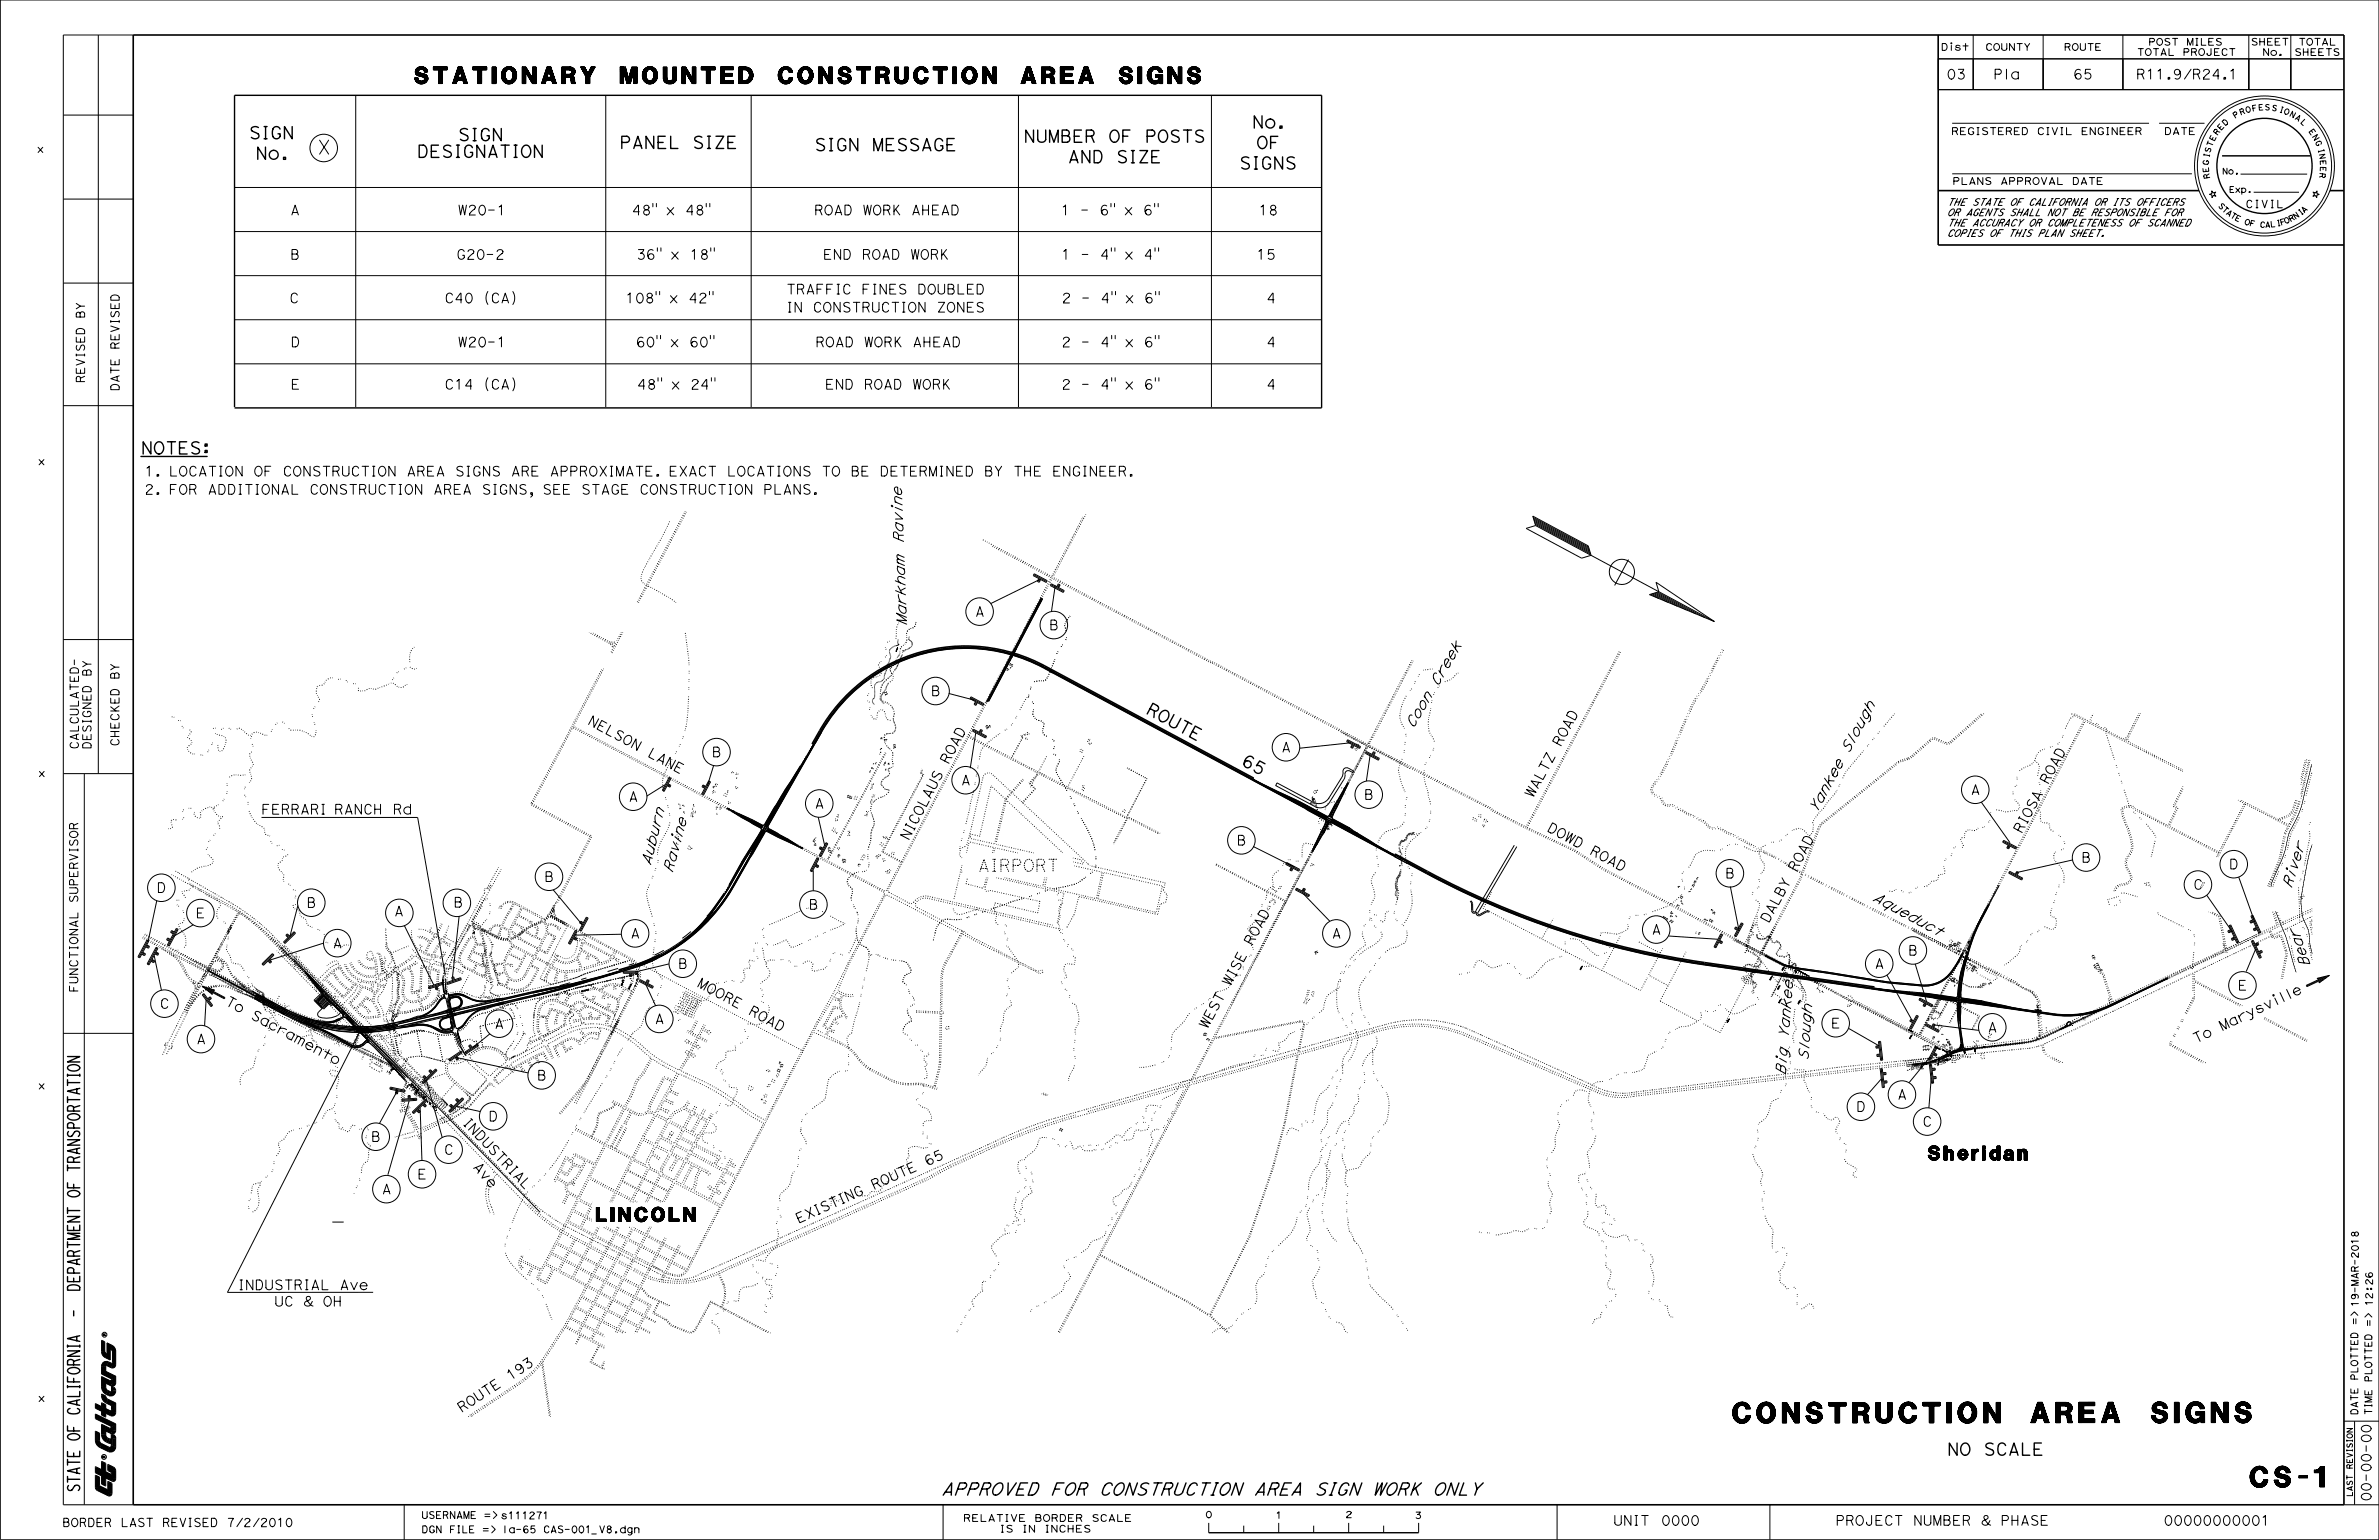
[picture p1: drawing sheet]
<svg xmlns="http://www.w3.org/2000/svg" width="432mm" height="279mm" viewBox="0 0 432 279" stroke-linecap="round" stroke-linejoin="round" font-family="sans-serif">
<defs><g id="words">
<g font-size="3.7">
<text x="314.5" y="258.1">CONSTRUCTI</text>
<text x="355.4" y="258.1">ON</text>
<text x="368.6" y="258.1">AREA</text>
<text x="390.5" y="258.1">SI</text>
<text x="396.7" y="258.1">GNS</text>
<text x="408.4" y="269.8">CS-1</text>
</g>
<text font-size="3" x="75.3" y="15.2">STATIONARY MOUNTED CONSTRUCTION AREA SIGNS</text>
<g font-size="2.5">
<text x="57.5" y="28">X</text>
<text x="350" y="210.5">Sheridan</text>
<text x="108.2" y="221.6">LINCOLN</text>
</g>
<g font-size="2.2">
<text x="227.3" y="23.2">No.</text>
<text x="45.2" y="25.2">SIGN</text>
<text x="46.4" y="28.9">No.</text>
<text x="75.7" y="28.6">DESIGNATION</text>
<text x="83.1" y="25.5">SIGN</text>
<text x="112.4" y="26.9">PANEL SIZE</text>
<text x="147.8" y="27.4">SIGN MESSAGE</text>
<text x="185.8" y="25.8">NUMBER OF POSTS</text>
<text x="193.8" y="29.5">AND SIZE</text>
<text x="228" y="27">OF</text>
<text x="224.9" y="30.7">SIGNS</text>
<text x="25.6" y="82.4">NOTES:</text>
<text x="207.9" y="129.3" transform="rotate(28 207.9 129.3)">R O U T E</text>
<text x="225.1" y="138.7" transform="rotate(28 225.1 138.7)">6 5</text>
<text x="177.5" y="158.1">AIRPORT</text>
<text x="353.4" y="264">NO SCALE</text>
<text x="170.8" y="271.3">APPROVED FOR CONSTRUCTION AREA SIGN WORK ONLY</text>
</g>
<g font-size="2">
<text x="164" y="98.5" transform="rotate(-92 164 98.5)">R a v i n e</text>
<text x="164.6" y="113.5" transform="rotate(-92 164.6 113.5)">Ma r k h a m</text>
<text x="260.9" y="124.7" transform="rotate(-60 260.9 124.7)">C r e e k</text>
<text x="256.5" y="132.3" transform="rotate(-60 256.5 132.3)">C o o n</text>
<text x="335.5" y="136.8" transform="rotate(-62 335.5 136.8)">S l o u g h</text>
<text x="329.7" y="147.7" transform="rotate(-62 329.7 147.7)">Y a n k e e</text>
<text x="118" y="157.2" transform="rotate(-76 118 157.2)">A u b u r n</text>
<text x="122" y="158.5" transform="rotate(-75 122 158.5)">R a v i n e</text>
<text x="415.9" y="161.3" transform="rotate(-73 415.9 161.3)">R i v e r</text>
<text x="339.7" y="163.3" transform="rotate(28 339.7 163.3)">A q u e d u c t</text>
<text x="419.3" y="175.1" transform="rotate(-108 419.3 175.1)">B e a r</text>
<text x="324.6" y="188.5" transform="rotate(-85 324.6 188.5)">Y a n k e e</text>
<text x="324" y="195.1" transform="rotate(-85 324 195.1)">B i g</text>
<text x="328.2" y="192.5" transform="rotate(-86 328.2 192.5)">S l o u g h</text>
</g>
<g font-size="1.8">
<text x="353.3" y="14.3">03</text>
<text x="361.8" y="14.3">Pla</text>
<text x="376.3" y="14.3">65</text>
<text x="387.7" y="14.3">R11.9/R24.1</text>
<text x="52.7" y="39">A</text>
<text x="83.1" y="39">W20-1</text>
<text x="114.7" y="39">48&quot; x 48&quot;</text>
<text x="147.8" y="39">ROAD WORK AHEAD</text>
<text x="192.5" y="39">1 - 6&quot; x 6&quot;</text>
<text x="228.4" y="39">18</text>
<text x="52.7" y="47">B</text>
<text x="82.8" y="47">G20-2</text>
<text x="115.5" y="47">36&quot; x 18&quot;</text>
<text x="149.4" y="47">END ROAD WORK</text>
<text x="192.6" y="47">1 - 4&quot; x 4&quot;</text>
<text x="228" y="47">15</text>
<text x="142.7" y="53.3">TRAFFIC FINES DOUBLED</text>
<text x="52.5" y="55">C</text>
<text x="80.7" y="55">C40 (CA)</text>
<text x="113.5" y="55">108&quot; x 42&quot;</text>
<text x="142.7" y="56.6">IN CONSTRUCTION ZONES</text>
<text x="192.7" y="55">2 - 4&quot; x 6&quot;</text>
<text x="229.8" y="55">4</text>
<text x="52.8" y="62.9">D</text>
<text x="83.1" y="62.9">W20-1</text>
<text x="115.4" y="62.9">60&quot; x 60&quot;</text>
<text x="148" y="62.9">ROAD WORK AHEAD</text>
<text x="192.6" y="62.9">2 - 4&quot; x 6&quot;</text>
<text x="229.8" y="62.9">4</text>
<text x="52.8" y="70.6">E</text>
<text x="80.7" y="70.6">C14 (CA)</text>
<text x="115.6" y="70.6">48&quot; x 24&quot;</text>
<text x="149.7" y="70.6">END ROAD WORK</text>
<text x="192.7" y="70.6">2 - 4&quot; x 6&quot;</text>
<text x="229.8" y="70.6">4</text>
<text x="26.2" y="89.7">2. FOR ADDITIONAL CONSTRUCTION AREA SIGNS, SEE STAGE CONSTRUCTION PLANS.</text>
<text x="26.2" y="86.4">1. LOCATION OF CONSTRUCTION AREA SIGNS ARE APPROXIMATE. EXACT LOCATIONS TO BE DETERMINED BY THE ENGINEER.</text>
<text x="177" y="111.8">A</text>
<text x="190.4" y="114.3">B</text>
<text x="106.5" y="131.3" transform="rotate(28 106.5 131.3)">N E L S O N</text>
<text x="169" y="126.2">B</text>
<text x="117.4" y="137.1" transform="rotate(28 117.4 137.1)">L A N E</text>
<text x="129.2" y="137.3">B</text>
<text x="232.6" y="136.4">A</text>
<text x="283.2" y="135.6" transform="rotate(-62 283.2 135.6)">R O A D</text>
<text x="172.1" y="138.8" transform="rotate(-62 172.1 138.8)">R O A D</text>
<text x="174.4" y="142.4">A</text>
<text x="371.7" y="142.4" transform="rotate(-62 371.7 142.4)">R O A D</text>
<text x="47.4" y="147.7">FERRARI RANCH Rd</text>
<text x="114.1" y="145.4">A</text>
<text x="147.9" y="146.6">A</text>
<text x="247.6" y="145">B</text>
<text x="278.2" y="144.9" transform="rotate(-62 278.2 144.9)">WA L T Z</text>
<text x="357.7" y="144.1">A</text>
<text x="164.9" y="152.6" transform="rotate(-62 164.9 152.6)">N I C O L A U S</text>
<text x="224.5" y="153.3">B</text>
<text x="280.7" y="150.7" transform="rotate(28 280.7 150.7)">D O WD</text>
<text x="288.4" y="154.9" transform="rotate(28 288.4 154.9)">R O A D</text>
<text x="366.9" y="151.3" transform="rotate(-62 366.9 151.3)">R I O S A</text>
<text x="28.4" y="161.9">D</text>
<text x="98.8" y="159.9">B</text>
<text x="313.1" y="159.3">B</text>
<text x="326" y="158.3" transform="rotate(-62 326 158.3)">R O A D</text>
<text x="377.8" y="156.4">B</text>
<text x="398.1" y="161.3">C</text>
<text x="404.6" y="157.7">D</text>
<text x="35.5" y="166.5">E</text>
<text x="55.7" y="164.6">B</text>
<text x="71.5" y="166.2">A</text>
<text x="82.3" y="164.6">B</text>
<text x="146.8" y="165">B</text>
<text x="321" y="167.6" transform="rotate(-62 321 167.6)">D A L B Y</text>
<text x="60.4" y="172">A</text>
<text x="114.4" y="170.2">A</text>
<text x="227.2" y="171.7" transform="rotate(-62 227.2 171.7)">R O A D</text>
<text x="241.7" y="170.2">A</text>
<text x="299.8" y="169.5">A</text>
<text x="346.3" y="173.3">B</text>
<text x="123.1" y="175.7">B</text>
<text x="126.4" y="178.9" transform="rotate(28 126.4 178.9)">MO O R E</text>
<text x="223.3" y="179" transform="rotate(-62 223.3 179)">WI S E</text>
<text x="340.2" y="175.7">A</text>
<text x="406.2" y="179.6">E</text>
<text x="29" y="183">C</text>
<text x="40.7" y="182.2" transform="rotate(28 40.7 182.2)">T o</text>
<text x="45.4" y="184.7" transform="rotate(28 45.4 184.7)">S a c r a m e n t</text>
<text x="118.8" y="185.7">A</text>
<text x="135.7" y="183.9" transform="rotate(28 135.7 183.9)">R O A D</text>
<text x="35.6" y="189.4">A</text>
<text x="89.7" y="186.6">A</text>
<text x="219.1" y="186.8" transform="rotate(-62 219.1 186.8)">WE S T</text>
<text x="332.3" y="186.5">E</text>
<text x="360.8" y="187.2">A</text>
<text x="398.5" y="189.3" transform="rotate(-25 398.5 189.3)">T o</text>
<text x="403.3" y="187" transform="rotate(-25 403.3 187)">Ma r y s v i l l e</text>
<text x="59.7" y="192.4" transform="rotate(28 59.7 192.4)">o</text>
<text x="97.5" y="196">B</text>
<text x="83.9" y="203.8" transform="rotate(46 83.9 203.8)">I N D U S T R I A L</text>
<text x="88.7" y="203.4">D</text>
<text x="336.9" y="201.7">D</text>
<text x="344.4" y="199.4">A</text>
<text x="67.3" y="207.1">B</text>
<text x="80.6" y="209.4">C</text>
<text x="348.9" y="204.3">C</text>
<text x="75.8" y="213.9">E</text>
<text x="85.8" y="211.7" transform="rotate(50 85.8 211.7)">A v e</text>
<text x="158.6" y="215.9" transform="rotate(-24 158.6 215.9)">R O U T E</text>
<text x="168.2" y="211.6" transform="rotate(-24 168.2 211.6)">6 5</text>
<text x="69.3" y="216.6">A</text>
<text x="144.9" y="222" transform="rotate(-24 144.9 222)">E X I S T I N G</text>
<text x="43.1" y="234">INDUSTRIAL Ave</text>
<text x="48.8" y="237">UC &amp; OH</text>
<text x="92.6" y="250.5" transform="rotate(-33 92.6 250.5)">1</text>
<text x="94.1" y="249.6" transform="rotate(-33 94.1 249.6)">9</text>
<text x="95.5" y="248.6" transform="rotate(-33 95.5 248.6)">3</text>
<text x="83.7" y="256.3" transform="rotate(-33 83.7 256.3)">R O U T E</text>
<text x="430.3" y="272.4" transform="rotate(-90 430.3 272.4)">00-00-00</text>
<text x="292.8" y="276.7">UNIT</text>
<text x="301.5" y="276.7">0000</text>
<text x="333.1" y="276.7">PROJECT NUMBER &amp; PHASE</text>
<text x="392.7" y="276.7">00000000001</text>
</g>
<g font-size="1.5">
<text x="15.4" y="57.8" transform="rotate(-90 15.4 57.8)">BY</text>
<text x="21.6" y="63.4" transform="rotate(-90 21.6 63.4)">REVISED</text>
<text x="15.4" y="69.5" transform="rotate(-90 15.4 69.5)">REVISED</text>
<text x="21.6" y="71" transform="rotate(-90 21.6 71)">DATE</text>
<text x="16.5" y="122.8" transform="rotate(-90 16.5 122.8)">BY</text>
<text x="21.6" y="123.3" transform="rotate(-90 21.6 123.3)">BY</text>
<text x="14.2" y="136" transform="rotate(-90 14.2 136)">CALCULATED-</text>
<text x="16.5" y="136" transform="rotate(-90 16.5 136)">DESIGNED</text>
<text x="21.6" y="135.4" transform="rotate(-90 21.6 135.4)">CHECKED</text>
<text x="14.1" y="163.8" transform="rotate(-90 14.1 163.8)">SUPERVISOR</text>
<text x="14.1" y="180.1" transform="rotate(-90 14.1 180.1)">FUNCTIONAL</text>
<text x="11.3" y="277">BORDER LAST REVISED 7/2/2010</text>
</g>
<text font-size="1.4" x="407.6" y="37.7">CIVIL</text>
<g font-size="1.3">
<text x="6.9" y="27.7">x</text>
<text x="354.1" y="24.4">REGISTERED CIVIL ENGINEER</text>
<text x="392.8" y="24.4">DATE</text>
<text x="354.4" y="33.5">PLANS APPROVAL DATE</text>
<text x="6.9" y="84.3">x</text>
<text x="7" y="140.9">x</text>
<text x="6.9" y="197.6">x</text>
<text x="430.6" y="237" transform="rotate(-90 430.6 237)">12:26</text>
<text x="428" y="240.4" transform="rotate(-90 428 240.4)">=&gt; 19-MAR-2018</text>
<text x="430.5" y="240.7" transform="rotate(-90 430.5 240.7)">=&gt;</text>
<text x="428" y="250.4" transform="rotate(-90 428 250.4)">PLOTTED</text>
<text x="430.5" y="250.8" transform="rotate(-90 430.5 250.8)">PLOTTED</text>
<text x="6.9" y="254.3">x</text>
<text x="428" y="256.7" transform="rotate(-90 428 256.7)">DATE</text>
<text x="430.5" y="256.7" transform="rotate(-90 430.5 256.7)">TIME</text>
<text x="76.5" y="275.5">USERNAME =&gt; s111271</text>
<text x="76.5" y="278.1">DGN FILE =&gt;</text>
<text x="91" y="278.1">la-65 CAS-001_V8.dgn</text>
<text x="174.8" y="276">RELATIVE BORDER SCALE</text>
<text x="181.4" y="278">IS IN INCHES</text>
</g>
<g font-size="1.2">
<text x="352.3" y="9.1">Dist</text>
<text x="360.3" y="9.1">COUNTY</text>
<text x="374.6" y="9.1">ROUTE</text>
<text x="387.8" y="10.1">TOTAL PROJECT</text>
<text x="389.9" y="8.2">POST MILES</text>
<text x="408.5" y="8.2">SHEET</text>
<text x="410.6" y="10.1">No.</text>
<text x="416.4" y="10.1">SHEETS</text>
<text x="417.2" y="8.2">TOTAL</text>
<text x="353.4" y="41">THE ACCURACY OR COMPLETENESS OF SCANNED</text>
<text x="353.4" y="39.1">OR AGENTS SHALL NOT BE RESPONSIBLE FOR</text>
<text x="353.4" y="37.3">THE STATE OF CALIFORNIA OR ITS OFFICERS</text>
<text x="353.4" y="42.9">COPIES OF THIS PLAN SHEET.</text>
<text x="218.7" y="275.4">0</text>
<text x="231.5" y="275.5">1</text>
<text x="244.2" y="275.3">2</text>
<text x="256.7" y="275.5">3</text>
</g>
<g font-size="1.1">
<text x="403.3" y="31.6">No.</text>
<text x="404.6" y="34.9">Exp.</text>
</g>
<g font-size="1">
<text x="403.1" y="23.7" transform="rotate(-47 403.1 23.7)">E</text>
<text x="403.9" y="22.9" transform="rotate(-42 403.9 22.9)">D</text>
<text x="405.6" y="21.5" transform="rotate(-31 405.6 21.5)">P</text>
<text x="406.7" y="20.9" transform="rotate(-20 406.7 20.9)">R</text>
<text x="407.7" y="20.5" transform="rotate(-15 407.7 20.5)">O</text>
<text x="408.8" y="20.2" transform="rotate(-10 408.8 20.2)">F</text>
<text x="409.9" y="20" transform="rotate(-4 409.9 20)">E</text>
<text x="411" y="20" transform="rotate(1 411 20)">S</text>
<text x="412.2" y="20" transform="rotate(12 412.2 20)">S</text>
<text x="413.5" y="20.3" transform="rotate(17 413.5 20.3)">I</text>
<text x="414.4" y="20.5" transform="rotate(22 414.4 20.5)">O</text>
<text x="415.5" y="21" transform="rotate(28 415.5 21)">N</text>
<text x="416.4" y="21.5" transform="rotate(33 416.4 21.5)">A</text>
<text x="417.5" y="22.2" transform="rotate(44 417.5 22.2)">L</text>
<text x="419" y="23.8" transform="rotate(55 419 23.8)">E</text>
<text x="400.9" y="28.8" transform="rotate(-79 400.9 28.8)">I</text>
<text x="401.1" y="27.8" transform="rotate(-74 401.1 27.8)">S</text>
<text x="401.4" y="26.7" transform="rotate(-69 401.4 26.7)">T</text>
<text x="401.9" y="25.7" transform="rotate(-63 401.9 25.7)">E</text>
<text x="402.4" y="24.6" transform="rotate(-53 402.4 24.6)">R</text>
<text x="419.6" y="24.8" transform="rotate(60 419.6 24.8)">N</text>
<text x="420.2" y="25.7" transform="rotate(65 420.2 25.7)">G</text>
<text x="420.7" y="27" transform="rotate(76 420.7 27)">I</text>
<text x="420.9" y="27.9" transform="rotate(81 420.9 27.9)">N</text>
<text x="421.1" y="29" transform="rotate(87 421.1 29)">E</text>
<text x="400.8" y="30" transform="rotate(-85 400.8 30)">G</text>
<text x="400.9" y="31.2" transform="rotate(-96 400.9 31.2)">E</text>
<text x="401.1" y="32.3" transform="rotate(-101 401.1 32.3)">R</text>
<text x="421.1" y="31.3" transform="rotate(98 421.1 31.3)">R</text>
<text x="421.2" y="30.2" transform="rotate(92 421.2 30.2)">E</text>
<text x="402.5" y="37.4" transform="rotate(46 402.5 37.4)">S</text>
<text x="403.2" y="38.1" transform="rotate(41 403.2 38.1)">T</text>
<text x="403.9" y="38.8" transform="rotate(37 403.9 38.8)">A</text>
<text x="404.7" y="39.3" transform="rotate(32 404.7 39.3)">T</text>
<text x="405.5" y="39.8" transform="rotate(27 405.5 39.8)">E</text>
<text x="407.3" y="40.6" transform="rotate(18 407.3 40.6)">O</text>
<text x="408.2" y="40.9" transform="rotate(13 408.2 40.9)">F</text>
<text x="410.1" y="41.2" transform="rotate(4 410.1 41.2)">C</text>
<text x="411.1" y="41.3" transform="rotate(-1 411.1 41.3)">A</text>
<text x="412.1" y="41.2" transform="rotate(-6 412.1 41.2)">L</text>
<text x="413.2" y="41.1" transform="rotate(-10 413.2 41.1)">I</text>
<text x="414" y="40.9" transform="rotate(-15 414 40.9)">F</text>
<text x="414.8" y="40.6" transform="rotate(-24 414.8 40.6)">O</text>
<text x="415.7" y="40.3" transform="rotate(-29 415.7 40.3)">R</text>
<text x="416.6" y="39.8" transform="rotate(-34 416.6 39.8)">N</text>
<text x="417.5" y="39.2" transform="rotate(-38 417.5 39.2)">I</text>
<text x="418.2" y="38.7" transform="rotate(-43 418.2 38.7)">A</text>
<text x="427" y="266.5" transform="rotate(-90 427 266.5)">REVISION</text>
<text x="427" y="271.6" transform="rotate(-90 427 271.6)">LAST</text>
</g>
<g font-size=".5">
<text x="19.2" y="242.4" transform="rotate(-90 19.2 242.4)">R</text>
<text x="19.1" y="264.6" transform="rotate(-90 19.1 264.6)">R</text>
</g>
</g></defs>
<g fill="none" stroke="#000" stroke-width=".18">
<path d="M.1 0h431.7v279.4h-431.7zM17.8 6.3v134.1M24.2 6.3h-12.7v266.7h12.7M64.6 17.3v56.6M109.9 17.3v56.6M136.3 17.3v56.6M184.9 17.3v56.6M219.9 17.3v56.6M354.2 8.2v.9M358.1 6.3v10M370.8 6.3v10M385.3 6.3v10"/>
<path d="M408.2 6.3v10M415.8 6.3v10M425.4 10.7h-73.6v5.6h73.6M11.5 20.9h12.7M11.5 36.1h12.7M42.6 34h197.3M118.5 36.9v.6M119.1 36.9v.6M128.2 36.9v.6M128.8 36.9v.6M201.6 36.9v.6M202.3 36.9v.6"/>
<path d="M209.6 36.9v.6M210.2 36.9v.6M354.3 31.5h43.5M354.3 22.4h35.8M391.9 22.4h8.2M401.4 34.6l.3 .4 .5-.1-.3 .3 .3 .4-.5-.1-.2 .4v-.5l-.5-.1 .5-.2zM403.3 28.3h16.1M406.7 31.6h12.1M409.1 34.9h8.2M419.8 34.9l.5 .1 .2-.4v.5l.5 .2-.5 .1v.5l-.2-.4-.5 .1 .3-.4zM11.5 51.4h12.7M42.6 42h197.3"/>
<path d="M42.6 50h197.3M42.6 58h197.3M88.5 52.9a2.22 2.22 0 0 0 0 2.3M93.1 52.9a2.22 2.22 0 0 1 0 2.3M119.1 52.9v.6M119.3 45v.6M119.7 52.9v.6M120 45v.6M128.8 52.9v.6M129 45v.6M129.4 52.9v.6M129.6 45v.6"/>
<path d="M201.7 45v.6M201.8 52.9v.6M202.4 45v.6M202.5 52.9v.6M209.6 45v.6M209.8 52.9v.6M210.3 45v.6M210.4 52.9v.6M11.5 73.6h12.7M42.6 66h197.3M88.5 68.5a2.22 2.22 0 0 0 0 2.4M93.1 68.6a2.22 2.22 0 0 1 0 2.3"/>
<path d="M119.2 60.9v.6M119.4 68.5v.6M119.9 60.9v.6M120.1 68.5v.6M128.9 60.9v.6M129.1 68.5v.6M129.6 60.9v.6M129.8 68.5v.6M201.8 60.9v.6M201.8 68.5v.6M202.4 60.9v.6M202.4 68.5v.6"/>
<path d="M209.7 60.9v.6M209.7 68.5v.6M210.3 60.9v.6M210.3 68.5v.6M278.2 93.6l10.1 5.4 .5 1.8-1.7 .5-10.1-5.4 1.7-.6zM278.3 93.9l10 5.4M278.3 94.1l10.1 5.4M278.4 94.4l10.1 5.4M278.5 94.6l10.1 5.4M278.6 94.9l10 5.4M278.6 95.1l10.1 5.4M278.7 95.3l32.5 17.5"/>
<path d="M11.5 116h12.7M162.5 120h.1M162.9 119.8h.1M164 119.3h.1M164.7 119l.1 .1M165.1 118.9h.1M165.5 118.8h.1M165.9 118.7h.1M166.3 118.5v.1M166.6 118.4l.1 .1M167 118.3h.1M167.4 118.2h.1"/>
<path d="M167.8 118.1h.1M168.2 118h.1M168.6 117.9v.1M169 117.8v.1M169.4 117.8h.1M169.8 117.7h.1M170.2 117.6h.1M170.5 117.5l.1 .1M170.9 117.5h.1M171.3 117.4v.1M171.7 117.4h.1M172.1 117.3v.1"/>
<path d="M172.5 117.3h.1M172.9 117.3h.1M173.3 117.2v.1M173.7 117.2h.1M174.1 117.2h.1M174.5 117.2h.1M174.9 117.2h.1M175.3 117.2h.1M175.7 117.2h.1M176.1 117.2h.1M176.5 117.2v.1M176.9 117.2v.1"/>
<path d="M177.3 117.3h.1M177.7 117.3h.1M178.1 117.3h.1M178.5 117.4h.1M178.9 117.4h.1M179.3 117.5h.1M179.7 117.5h.1M180.1 117.6h.1M180.5 117.6v.1M180.9 117.7h.1M181.3 117.8h.1M181.7 117.9h.1"/>
<path d="M182.1 118h.1M182.5 118.1h.1M182.9 118.2h-.1M183.2 118.3h.1M183.4 119.1l.3 .1M183.6 118.4h.1M184 118.5h.1M184.1 117.7l.3 .1M184.4 118.6h.1M184.8 118.7h.1M185.2 118.8l-.1 .1M185.5 119h.1"/>
<path d="M185.9 119.1h.1M186.3 119.3h.1M186.7 119.4h-.1M187 119.6h.1M187.4 119.7h.1M187.6 104.3l2.4 1.2M187.7 104.1l2.4 1.2-.2 .4-2.4-1.3zM187.8 119.9h-.1M188.4 105.3l.3 .2M188.5 105.1l-.2 .4 .3 .2 .3-.6M188.5 105.1l.3 .2M188.6 105l-.1 .1"/>
<path d="M188.9 105.1l-9.1 4.4M189 108.5l-9.9 18.8M189 108.4l-9.9 18.9M189 108.5l-9.9 18.9M189.2 108.6l-9.8 18.6M189.2 108.6l-9.7 18.6M190.7 106.1l2.4 1.2M190.8 105.9l2.4 1.2-.2 .4-2.4-1.3zM191.5 106.2l-.7 4.7M191.8 106.4l.3-.5 .3 .2-.2 .3M191.9 106.3l.3 .1M192 106.1l.3 .2"/>
<path d="M192.2 106.4v.2M295.6 101.5l-2.5 4.7M299.6 107.8l1.5 .8M299.9 107.7l2.8 1.6M300.1 107.7l4.3 2.3M300.4 107.6l5.7 3.1M300.6 105.6l10.6 7.2-11.8-4.9 1.7-.5zM300.6 107.5l7.2 3.9M300.8 107.4l8.7 4.7M129.5 138.8l-1.1 3.7M144.8 139.9h.1M145 139.5h.1"/>
<path d="M145.1 139.7h.1M145.2 139.2h.1M145.3 139.3h.1M145.3 138.9l-6.6 10.8h-.3l-5.6-2.7M145.3 138.9l-6.6 10.8h-.4l-4.4-2.1M145.4 138.8h.1M145.5 139h.1M145.6 138.6l.1 .1M145.7 138.5h.1M145.7 138.6h.1M145.8 138.6h-.1M145.8 138.5v.1"/>
<path d="M145.8 138.4l-3.2 5.5M145.8 138.3h.1M145.9 138.2h.1M146 137.9l.1 .1M146.1 137.8h.1M146.2 137.6h.1M146.3 137.5h.1M146.4 137.2l.1 .1M146.5 137.1h.1M146.5 137.2h.1M146.6 136.9h.1M146.7 136.8h.1"/>
<path d="M146.8 136.6h.1M146.9 136.4v.1M147 136.2h.1M147.1 136.1h.1M147.2 135.9h.1M147.3 135.7v.1M147.4 135.5h.1M147.4 134.8l.1 .1M147.5 135.4h.1M147.6 135.2h.1M147.6 134.5h.1M147.8 134.2h.1"/>
<path d="M148 133.8h.1M148.2 133.5h.1M148.4 133.1h.1M148.6 132.8h.1M148.8 132.4h.1M149 132.1h.1M149.2 131.7h.1M149.5 131.4h.1M149.7 131.1h.1M149.9 130.7h.1M150.1 130.4h.1M150.3 130.1h.1"/>
<path d="M150.6 129.7v.1M150.8 129.4h.1M151.1 129.1h.1M151.3 128.8h.1M151.5 128.5h.1M151.8 128.2h.1M152.1 127.9h.1M152.3 127.5v.1M152.6 127.3h.1M152.9 127h.1M153.1 126.7h.1M153.4 126.4h.1"/>
<path d="M153.7 126.1h.1M154 125.8h.1M154.3 125.5h.1M154.6 125.3h.1M154.9 125h.1M155.2 124.7h.1M155.5 124.5h.1M155.8 124.2h.1M156.1 124h.1M156.4 123.7h.1M156.7 123.5h.1M157 123.2h.1"/>
<path d="M157.3 123h.1M157.7 122.7v.1M158 122.5h.1M158.3 122.3h.1M159.3 121.6l.1 .1M159.7 121.4v.1M160 121.2v.1M160.4 121v.1M161.2 121a30.1 30.1 0 0 0-12.1 11.8l-9.7 17v.2l.2 .4 1.4 .7M161.2 121l.1 .1M161.3 121a30.1 30.1 0 0 0-12.3 11.8l-15.9 28a32.3 32.3 0 0 1-13.2 12.6M161.3 120.9a30.2 30.2 0 0 0-12.3 11.8l-1.4 2.4"/>
<path d="M161.3 120.8l-.1 .2M161.3 120.8a30.3 30.3 0 0 0-12.4 11.9l-1.3 2.4M161.3 120.8a30.3 30.3 0 0 1 28.3 .2l37.4 20.1M161.4 120.5h.1M161.5 120.7l-.2 .4M162.2 120.1h.1M162.7 120.1v.3M162.8 120.4l-1.6 .7M162.9 120.3a30.1 30.1 0 0 1 26.6 .9l51 27.5 .2 .3-.3 .8-2.3 4.7M162.9 120.2a30.2 30.2 0 0 1 26.6 .9l47.4 25.4M162.9 120v.1M162.9 120.1l-.1 .2"/>
<path d="M162.9 120.1a30.2 30.2 0 0 1 26.6 .9l39.5 21.2M172.2 125.8l4.8 1.2M176.1 126.6l2.4 1.2M176.2 126.4l2.4 1.3-.2 .3-2.3-1.2zM176.6 132.5l2.4 1.2M176.7 132.3l2.4 1.3-.2 .3-2.4-1.2zM176.9 127.6l.3 .2M177 127.5l.3 .1M177.1 127.3l-.3 .5 .3 .2 .2-.4M177.1 133l-1 6.4M177.4 127.5l-.1 .1M177.8 132.7l-.1 .1"/>
<path d="M177.8 132.7l.2-.4 .3 .2-.2 .4M177.8 132.7l.3 .2M177.9 132.5l.3 .2M178.1 132.9v.1M188.1 120v.1M188.5 120.2h.1M188.8 120.4h.1M189.2 120.6h.1M189.6 120.8h-.1M189.9 120.9v.1M190.3 121.1l-.1 .1M190.6 121.8v.1"/>
<path d="M190.6 121.3h.1M190.7 121.6h.1M190.8 121.6l-.2 .3M190.8 121.7l-.1 .2M191 121.5h.1M191 122.1h.1M191.1 121.8l-.1 .2M191.1 121.8l-.1 .3M191.2 121.8v.1M191.3 121.7h.1M191.7 121.9h-.1M192 122.1h.1"/>
<path d="M192.4 122.3h.1M192.7 122.5h.1M193.1 122.6v.1M193.4 122.8v.1M193.8 123h.1M194.1 123.2h.1M194.5 123.4h.1M194.8 123.6h.1M195.2 123.8h.1M195.5 124h.1M195.9 124.2h.1M196.2 124.3v.1"/>
<path d="M196.6 124.5v.1M197 124.7l-.1 .1M197.3 124.9h.1M197.7 125.1h-.1M198 125.3h.1M198.4 125.5h.1M198.7 125.7h.1M199.1 125.9h.1M199.4 126.1h.1M199.8 126.2v.1M200.1 126.4h.1M200.5 126.6v.1"/>
<path d="M200.8 126.8h.1M201.2 127h.1M201.5 127.2h.1M201.9 127.4h.1M202.2 127.6h.1M202.6 127.8h.1M202.9 127.9v.1M203.3 128.1v.1M203.6 128.3h.1M204 128.5h.1M204.4 128.7h-.1M204.7 128.9h.1"/>
<path d="M205.1 129.1h-.1M205.4 129.3h.1M205.8 129.5h-.1M206.1 129.6v.1M206.5 129.8v.1M206.8 130h.1M207.2 130.2h.1M217 135.5h.1M217.4 135.7h.1M217.7 135.9h.1M218.1 136.1h.1M218.4 136.3h.1"/>
<path d="M218.8 136.5h.1M219.2 136.6l-.1 .1M219.5 136.8h.1M219.9 137l-.1 .1M220.2 137.2h.1M220.6 137.4h.1M220.9 137.6h.1M221.3 137.8h.1M221.6 138h.1M222 138.2h.1M222.3 138.3v.1M222.7 138.5v.1"/>
<path d="M223 138.7h.1M223.4 138.9h.1M223.7 139.1h.1M224.1 139.3h.1M224.4 139.5h.1M244.5 134.4l2.4 1.2M244.6 134.2l2.4 1.3-.2 .3-2.4-1.3zM245.1 134.8l-9.2 .9M245.2 135.4l.4 .2M245.3 135.2l.4 .2M245.4 135.1l-.2 .5 .3 .2 .2-.4M245.8 135.3l-.1 .1"/>
<path d="M247.9 136.5l2.4 1.3M248 136.3l2.4 1.3-.2 .3-2.4-1.2zM248.7 137l-.7 4.7M249.1 136.7l-.1 .2M249.1 136.7l.2-.3 .3 .1-.2 .4M249.1 136.7l.3 .2M249.2 136.5l.3 .2M249.4 136.9v.2M11.5 140.4h12.7M15.3 140.4v132.6M47.5 148.3h28.3l5 28.6M120.7 142.4l-3.3 2"/>
<path d="M121.1 142.6h.2M121.3 142.2l.1 .1M121.4 142.3l.4 .2-.2 .3-.3-.2M121.4 142.3l-.1 .3M121.5 141l-1.3 2.4 .4 .2 1.2-2.4M121.6 142.4l-.2 .3M121.6 141.1l-1.2 2.4M127.8 142.9l.1 .1M127.8 142.5l-.2 .3M127.9 142.6l-.3-.2-.2 .3 .4 .2M127.9 142.6l.2 .1M127.9 142.6l-.1 .3"/>
<path d="M128.6 141.7l.4 .1-1.3 2.4-.3-.2zM128.8 141.8l-1.2 2.3M131.9 146.7l.8 .4M131.9 146.6l1.4 .7M132 146.6l.8 .4M132.3 146.8v.1M132.3 146.9h.1M132.3 146.8h.1M132.4 146.8h.1M132.7 147.1l2.3 1.4M132.7 147.1l5.4 3.2v.4l-.3 .6-2.5 4M132.8 147.1l.9 .5"/>
<path d="M132.8 147l.5 .3M133 159.8h.1M133.2 159.4v.1M133.2 147.2h.1M133.4 159.1h.1M133.6 158.8h.1M133.6 159.8h.1M133.7 147.6l3.1 1.6M133.7 147.6l1.1 .6M133.7 147.6h.1M133.7 147.6l3 1.4M133.8 158.4h.1"/>
<path d="M133.8 159.5h.1M134 158.1h.1M134 159.1v.1M134.2 157.7h.1M134.2 158.8h.1M134.3 157.4h.1M134.4 158.4v.1M134.5 157h.1M134.6 158.1h.1M134.7 156.4v.1M134.7 156.4h.1M134.7 157.8h.1"/>
<path d="M134.7 156.7h.1M134.8 157.7l-.1 .1M134.8 157.8h.1M134.9 156.3h.1M135 157.4h.1M135 148.5h.1M135 148.5l3.2 1.8a1.05 1.05 0 0 1-.4 1l-.5 .9M135 148.4l2.6 1.4M135 148.4l1.8 .9M135.1 148.4h.1M135.1 148.4l3.3 1.7-1.6-.8M135.1 148.5h.1"/>
<path d="M135.1 148.3l1.7 .9M135.1 148.4l.1 .1M135.1 156h.1M135.2 157.1h.1M135.2 148.5h.1M135.3 148.5h.1M135.3 155.7l-1 1.7M135.3 155.3l-3 5.2M135.3 148.6h.1M135.3 155.3l-2.9 5.3M135.4 155.6v.1M135.4 156.7h.1"/>
<path d="M135.4 148.6h.1M135.5 148.6v.1M135.5 155.4l-2.9 5.1M135.5 148.7h.1M135.6 156.4h.1M135.6 155.3h.1M135.6 148.7h.1M135.7 148.7v.1M135.8 156h.1M135.8 148.8h.1M135.8 155h.1M135.8 148.8v.1"/>
<path d="M135.9 148.8v.1M136 155.7h.1M136 148.9h.1M136 155.6h.1M136 154.6h.1M136 155.5h.1M136 155.5v.1M136 148.9l.1 .1M136.1 155.6h.1M136.1 155.5v.1M136.1 149h.1M136.1 155.5l-3 5.3a32.3 32.3 0 0 1-18.8 15l-12.1 3.6-14.7 3.7"/>
<path d="M136.2 155.3h.1M136.2 149h.1M136.2 154.3h.1M136.3 149v.1M136.3 148.8l.4 .2M136.3 149.1h.1M136.3 155h.1M136.4 154.7l-.3 .6M136.4 153.9l.1 .1M136.5 154.6h.1M136.6 153.6h.1M136.7 154l-.3 .6"/>
<path d="M136.7 149l1.7 .9M136.7 154l-.6 1.3M136.7 153.9h.1M136.7 149.4l1.6 .8M136.7 148.9l1.7 1M136.7 153.8v.1M136.7 154.3h.1M136.8 149.3h.1M136.8 153.7v.1M136.8 149.2l1.6 .8M136.8 149.2l1.3 .7M136.8 153.7h.1"/>
<path d="M136.8 149.1l1.6 .9M136.8 153.3h.1M136.9 153.6h.1M136.9 153.5v.1M136.9 153.9h.1M136.9 153.4l.1 .1M137 153.4h.1M137 153.3h.1M137.1 152.9h.1M137.1 153.2v.1M137.1 153.1v.1M137.1 153.6h.1"/>
<path d="M137.1 153.1h.1M137.2 153h.1M137.2 152.9v.1M137.3 152.6h.1M137.3 152.8v.1M137.3 152.2l-2 3.1M137.3 152.2v.1M137.3 152.8h.1M137.3 152.2h.1M137.3 153.2h.1M137.4 152.7h.1M137.4 152.2l-2.7 4.3"/>
<path d="M137.4 152.6v.1M137.4 152.3l-.5 .8M137.4 152.5l.1 .1M137.5 152.5h.1M137.5 152.3h.1M137.5 152.3l-2 3.1M137.5 152.4v.1M137.5 152.9h.1M137.6 152.3v.1M137.6 152.3h.1M137.7 152.2h.1M137.7 151.9h.1"/>
<path d="M137.7 152.1v.1M137.7 151.6h.1M137.7 152.5l.1 .1M137.7 152l.1 .1M137.8 152h.1M137.8 151.9h.1M137.9 151.8v.1M137.9 151.7v.1M137.9 151.6h.1M137.9 152.2h.1M137.9 151.7h.1M138 151.6h.1"/>
<path d="M138 149.6h.1M138 151.5v.1M138.1 151.4v.1M138.1 151.2h.1M138.1 151.4h.1M138.1 151.8v.1M138.1 149.9l.3 .1M138.1 150l.1 .1M138.2 151.3h.1M138.2 151.2v.1M138.2 150v.1M138.2 149.9h-.1"/>
<path d="M138.2 150.5l.7 .4M138.3 151.2l-.8 1.1M138.3 150h.1M138.3 151.1h.1M138.3 149.9h-.1M138.3 150.9h.1M138.3 151v.1M138.3 151.5h.1M138.3 150.6l-.9 1.6M138.4 149.9l-.1 .1M138.4 150.9v.1M138.4 150.9h.1"/>
<path d="M138.4 150h.1M138.4 150.6l-.8 1.3M138.5 150.8h.1M138.5 149.8l-.3 .5M138.5 150.7v.1M138.5 150.5h.1M138.5 151.1v.1M138.5 150.6l-1.8 3.4M138.5 150.6v.1M138.6 150.7l-2.1 4M138.7 150.8l-5.7 9.9M138.7 150.2h.1"/>
<path d="M138.7 150.8h.1M138.8 149.7l.6 .3M138.8 150.8l-2.7 4.7M138.9 149.8h.1M138.9 150.5h.1M139 149.8h-.1M139.1 149.9h.1M139.1 149.7h-.1M139.1 150.1h.1M139.1 149.6l-.1 .1M139.1 150.7l1.8 .9M139.2 149.6h-.1"/>
<path d="M139.2 150.6l6.5 3.3M139.2 149.5h-.1M139.2 150.5l2.3 1.2M139.2 149.4h-.1M139.3 150.5l3.3 1.7M139.3 149.3l-.1 .1M139.3 149.1h.1M139.3 150.4l4 2.1M139.3 149.5h.1M139.3 149.8h.1M139.3 149.2l-.1 .1M139.3 150.3l1.6 .9"/>
<path d="M139.4 149.2h-.1M139.4 150.2l-.3 .6M139.4 149.1h-.1M139.5 149l-.1 .1M139.5 148.8h.1M139.5 148.9l-.1 .1M139.5 149.4h.1M139.6 148.9h-.2M139.6 148.8h-.1M139.6 150.4l1.4 .7M139.6 150.4l-.1-.2v-.4l9.6-17a30 30 0 0 1 40.3-11.6l51.1 27.5 .2 .3-.3 .8-2.3 4.7M139.6 148.7l-.1 .1"/>
<path d="M139.7 148.6l-.1 .1M139.7 149.1h.1M139.7 148.6h-.1M139.8 148.5h-.1M139.8 148.4h-.1M139.9 148.3l-.1 .1M139.9 148.1h.1M139.9 148.3h-.1M139.9 148.7h.1M139.9 148.2h-.1M140 148.1h-.1M140 148l-.1 .1"/>
<path d="M140.1 148h-.1M140.1 147.7v.1M140.1 147.9h-.1M140.1 148.4h.1M140.2 147.8h-.1M140.2 147.7l-.1 .1M140.2 147.7h-.1M140.3 147.6h-.1M140.3 148h.1M140.3 147.5h-.1M140.4 147.4l-.1 .1M140.4 147.4h-.1"/>
<path d="M140.5 147.3h-.1M140.5 147.1h.1M140.5 147.2h-.1M140.5 147.7h.1M140.5 147.1l-.1 .1M140.6 147.1h-.1M140.6 146.6l-1.8 3.1M140.6 147h-.1M140.7 146.9h-.1M140.7 147.3h.1M140.7 146.8l-.1 .1M140.8 146.8h-.1"/>
<path d="M140.8 146.7h-.1M140.8 146.6h-.1M140.9 146.4h.1M140.9 146.5l-.1 .1M140.9 147h.1M140.9 146.5h-.1M140.9 146.6h.1M140.9 146.6l-1.9 3.4M140.9 146.6l-1.5 2.9M141 151.1l3.3 2M141 146.3h-.1M141 151.1l4.7 2.8"/>
<path d="M141 146.2v.1M141 146.2h.1M141.1 146.1h-.1M141.1 146h.1M141.1 146l-3.3 5.7-3 4.9M141.1 146l.1-.1-2.2 3.9M141.1 146.6h.1M141.1 145.9v.1M141.3 145.7h.1M141.3 146.3h.1M141.4 152l-2.1-1.1-.4 .1-5.7 9.8a32.4 32.4 0 0 1-18.9 15l-8.6 2.6M141.4 152l3.4 1.6"/>
<path d="M141.5 145.9h.1M141.5 151.7l1.6 .8M141.5 151.7l-2.3-1.1 4.7 2.4M141.5 151.7l3.4 1.8M141.5 145.3h.1M141.5 145.3l-.6 1.3M141.5 145.3l2.6-4.1-4.9 8.7M141.6 145h.1M141.6 145v.1M141.7 145h.1M141.7 145.6h.1M141.9 144.6h.1"/>
<path d="M141.9 145.2h.1M142.1 144.3h.1M142.1 144.9h.1M142.3 144.5v.1M142.3 143.9v.1M142.5 144.2h.1M142.5 144.1h.1M142.5 143.6h.1M142.5 143.4h.1M142.6 143.4h-.1M142.6 143.3l-.1 .1M142.6 143.3h.1"/>
<path d="M142.6 144.2h.1M142.6 144.1h.1M142.6 143.4h.1M142.6 143.3v.1M142.7 143.9h.1M142.7 143.3h.1M142.7 143.1l-3.8 6.6M142.9 143.5h.1M142.9 152.4h.1M142.9 152.3h.1M142.9 142.9h.1M143 152.3h.1"/>
<path d="M143 152.5l.9 .5M143.1 142.7l-1.9 3.1M143.1 143.2h.1M143.1 142.6h.1M143.3 142.8h.1M143.3 142.2l.1 .1M143.5 142.5h.1M143.5 141.9h.1M143.7 142.1h.1M143.8 141.6h.1M143.9 141.8h.1M143.9 153h.1"/>
<path d="M144 141.2h.1M144 141.1h.1M144.1 141.4h.1M144.2 140.9h.1M144.3 141.1h.1M144.4 140.5v.1M144.5 140.7h.1M144.6 140.2h.1M144.7 140.4h.1M144.9 140h.1M145.5 153.9h.1M145.5 153.8h.1z"/>
<path d="M145.6 153.8h-.1M145.6 153.8h.1M145.7 154l-6.6-3.2-.3 .2-2.7 4.5M147.6 157.9v3.7M148.1 156.8l.2 .1M148.3 156.9l.3 .2-.2 .3-.5-.3M148.3 156.9l-.2 .3M148.3 155.6l.3 .2-1.2 2.4-.3-.2zM148.4 157l-.1 .3M148.5 155.7l-1.3 2.4M148.5 148.3l1.2 5.1M149 153.7l-.1 .4"/>
<path d="M149.2 153.8l.2 .1M149.2 153.8l-.2 .3M149.2 153.8l-.3-.2-.2 .4 .5 .2M149.9 152.9l.4 .2-1.3 2.3-.3-.2zM150.1 153l-1.3 2.3M227.4 141.5l8 3.9M227.4 153.6l7.6 3.7M227.5 141.4l8.4 4.1 5.1 2.6 .2-.2 3.4-5.9M227.8 141.6v.1M228.1 141.9h.1M228.2 141.8v.1M228.2 141.9h.1"/>
<path d="M228.2 141.8h.1M228.2 141.8l.1 .1M228.3 141.9h.1M228.5 142v.1M228.9 142.2h.1M229 142.2l6.9 3.3 4.9 2.6h.4l.1-.1M229.2 142.4h.1M229.6 142.6h.1M229.9 142.8h.1M230.3 143h.1M230.3 142.9v.1M230.6 143.2h.1"/>
<path d="M230.7 143.1h-.1M231 143.4h.1M231 143.3h.1M231.3 143.5v.1M231.4 143.5h.1M231.7 143.7h.1M231.7 143.6v.1M231.8 142l6.6 3.5a2.16 2.16 0 0 0 2.8-.7l-.1 .1 2.5-3.9 .2-.7a.72 .72 0 0 1 .1-.8 .72 .72 0 0 1 .8-.1l1 .5-.2 .3-.5-.3a.68 .68 0 0 0-.8 .1 .68 .68 0 0 0-.1 .8l-.2 .6-2.6 4.2a1.96 1.96 0 0 1-2.6 .7l-7.2-3.8zM232 143.9v.1M232.1 143.8v.1M232.4 144.1h.1M232.5 144h-.1"/>
<path d="M232.7 144.3h.1M232.8 144.2h.1M233.1 144.5h.1M233.2 144.3h.1M233.5 144.7h-.1M233.5 156.7l2.3 1.2M233.5 144.5h.1M233.5 156.5l2.4 1.2-.2 .4-2.3-1.3zM233.8 144.9h.1M233.9 144.9l3 1.6M233.9 144.7h.1M234.2 145.1h-.1"/>
<path d="M234.2 157.7l.3 .2M234.3 144.8v.1M234.3 157.5l.3 .2M234.4 157.3l-.3 .6 .3 .1 .3-.5M234.5 145.2v.1M234.6 145h.1M234.8 145l6.1 3.3M234.9 145.4v.1M235 145.2h.1M235.1 145.2h.1M235.2 145.2h.1M235.2 145.2h-.1"/>
<path d="M235.2 145.6h.1M235.3 145.4h.1M235.5 145.5l5.4 2.9M235.6 145.8h-.1M235.6 145.8h.1M235.7 145.5v.1M235.8 146l.1 .1M235.8 146h.1M235.9 146l.1 .1M235.9 146h.1M235.9 146v.1M235.9 146.1h.1"/>
<path d="M236.1 145.7h.1M236.2 145.7h.1M236.2 145.7h-.1M236.3 146.2h.1M236.4 145.9h.1M236.6 146.4h.1M236.8 146.1h.1M236.9 146.5h.1M236.9 146.5l3.9 2M237 146.6h.1M237.1 146.3h.1M237.1 146.2h.1"/>
<path d="M237.2 146.2h.1M237.2 146.2h-.1M237.3 146.8h.1M237.5 146.5h.1M237.5 146.9l3.2 1.8M237.5 147h.1M237.5 146.9l3.3 1.7M237.5 146.9l.1 .1M237.5 146.9h.1M237.5 146.8l3.3 1.8M237.6 146.9h.1M237.6 147h.1"/>
<path d="M237.6 146.9v.1M237.6 146.8h.1M237.7 146.8h.1M237.7 146.9v.1M237.7 146.6h.1M237.8 146.6h.1M237.8 146.7h.1M238 147.1v.1M238.1 154.5h.1M238.2 146.8v.1M238.2 154.5l3-5.2 .3-.1 11.7 6.3 .1-.3M238.4 147.3h.1"/>
<path d="M238.5 147h.1M238.7 147.5h.1M238.9 147.2h.1M239.1 147.7h.1M239.2 147.4h.1M239.4 147.9h.1M239.6 147.6h.1M239.8 148.1h.1M239.9 147.8h.1M240.1 151h.1M240.1 148.3h.1M240.2 150.9h-.1"/>
<path d="M240.2 150.9l-.1 .1M240.2 150.9h.1M240.2 151h.1M240.2 150.9v.1M240.3 151h-.1M240.3 151.1l.9-1.8 .3-.2 .2 .1 11.4 6.1M240.3 151.1l-2.1 3.4M240.3 151h.1M240.3 148h.1M240.3 150.9v.1M240.3 150.9l-.1 .1M240.4 148.1l-7.1-3.6 7.5 3.9"/>
<path d="M240.4 148.1l-.1 .1M240.4 148.1l.5 .3M240.5 148.5h.1M240.6 148.6v.1M240.6 148.6l.1 .1M240.6 148.6h.1M240.6 148.7h.1M240.6 148.2h.1M240.7 148.7h.1M240.7 148.5l.1 .1M240.7 148.5h.1M240.7 148.6h.1"/>
<path d="M240.7 148.8l.4 .2M240.7 148.5v.1M240.8 148.5h.1M240.8 148.2l.1 .1M240.9 148.6l-.1 .1M240.9 148.3h.1M240.9 148.2h.1M240.9 149h.1M241 148.2h.1M241 149l-2.6 5.2 2.7-5.2M241 148.4h.1M241 148.1l-.3 .7"/>
<path d="M241.1 149.1h.1M241.1 149l.1 .1M241.1 149.1v.1M241.1 149.2h.1M241.2 149.2h-.1M241.2 149.1l-1.1 1.9M241.2 149.1l.2 .1M241.2 149.1v.1M241.2 149.2h.1M241.2 149.1l-.1 .1M241.2 148.1l.6 .3M241.2 148.8v.1"/>
<path d="M241.2 149.1l-1 1.9M241.3 148v.1M241.3 148h.1M241.3 148.1h.1M241.4 148.5l-.1 .1M241.4 148.1h-.1M241.4 148.1h.1M241.4 148l-.1 .1zM241.4 148.2l3.1-5.8-3 5.8M241.4 148v.1M241.4 148h.1M241.5 149.1h.1"/>
<path d="M241.5 149l3.3 1.8M241.6 149h.1zM241.6 148.9l10.1 5.6M241.6 149.1h.1M241.6 148.8l4.9 2.7-4.9-2.6M241.6 149h.1M241.6 148.3h.1M241.6 148.8l3.7 1.9 7.8 4.6M241.7 148.2h.1M241.7 148.2l-.1 .1M241.7 148.7l3.2 1.7M241.7 148.8h.1"/>
<path d="M241.7 148.7l3.2 1.8M241.7 148.7l.1 .1M241.7 148.7h.1M241.7 148.6l3.3 1.8M241.8 148.8h.1M241.8 148.7h.1M241.8 148.7v.1M241.8 148.6h.1M241.8 148.5l-.4 .7M241.8 148.2l.2 .4M241.9 148.6h.1M241.9 149.2h.1"/>
<path d="M242 148.6l3 1.7 5.3 3.3 8.7 4.7a152.1 152.1 0 0 0 33 13M242.1 148.9h-.1M242.3 149.4h.1M242.3 146.1h.1M242.3 146v.1M242.3 146h.1M242.4 146.1h.1M242.4 146l-1.1 2.1M242.4 146v.1M242.4 149.1h.1M242.4 146.1v.1M242.4 146.1l-1 2"/>
<path d="M242.5 146.1h.1M242.5 146.1h-.1M242.5 146.1l-.1 .1M242.6 149.6h.1M242.6 146.5l-.8 1.7M242.8 149.3h-.1M242.8 145.3h.1M242.8 145.3v.1M242.8 145.4h.1M243 149.8h.1M243.1 149.5h.1M243.3 150h.1"/>
<path d="M243.5 149.7h.1M243.7 150.2h.1M243.8 149.9h.1M244 150.4h.1M244.2 150.1h.1M244.4 150.5v.1M244.5 150.2v.1M244.6 142l-3.3 6M244.6 142l.1 .1M244.7 150.4h.1M244.7 150.4l.1 .1M244.7 150.4v.1"/>
<path d="M244.7 142.1l-2.1 4.4M244.7 142.1l-2.6 5.4-.3 .7v.3l3.2 1.8 4.8 3 3.3 1.9M244.7 150.7h.1M244.7 150.5h.1M244.8 150.8h.1M244.8 150.5h.1M244.8 150.4h.1M244.8 150.3h.1M244.8 150.3l.1 .1M244.8 150.2l.1 .1M244.9 150.4h.1M244.9 150.2h.1"/>
<path d="M244.9 150.2v.1M244.9 150.2h-.1M244.9 150.4v.1M244.9 150.3h.1M244.9 150.3v.1M245.1 150.9h.1M245.2 150.7h.1M245.3 150.7l3.2 1.9M245.4 151.1h.1M245.6 150.9h-.1M245.8 151.3h.1M245.8 151.4h.1"/>
<path d="M245.9 151.4h.1M245.9 151.1h.1M246.1 151.5h.1M246.2 151.2h.1M246.2 151.2v.1M246.2 151.2l.1 .1M246.2 151.3h.1M246.3 151.2h.1M246.3 151.3h.1M246.5 151.7h.1M246.6 151.5h.1M246.8 151.9h.1"/>
<path d="M246.9 152h.1M246.9 151.7h.1M247.2 152.1h.1M247.3 151.9h.1M247.5 152.2v.1M247.6 152.1h.1M247.9 152.4v.1M248 152.3h-.1M248.1 152.4h.1M248.1 152.3h.1M248.2 152.6h.1M248.3 152.5h.1"/>
<path d="M248.6 152.8h.1M248.6 152.7h.1M249 153h-.1M249 152.9h.1M249.3 153.2h.1M249.3 153.1h.1M249.7 153.4h-.1M249.7 153.4h.1M249.7 153.3v.1M250 153.5v.1M250.4 153.7v.1M250.7 153.9v.1"/>
<path d="M251.1 154.1h.1M251.4 154.3v.1M251.4 154.3h.1M251.8 154.5h.1M252.1 154.7h.1M252.5 154.9h.1M252.8 155.1h.1M252.9 155.1l.2 .1M253.2 155.4l5.7 3.1a152.4 152.4 0 0 0 33.2 13.1M253.3 155.2v.3M253.3 155h.1M253.7 155.2h.1"/>
<path d="M254 155.4h.1M254.4 155.6h.1M254.7 155.7v.1M255.1 155.9v.1M255.4 156.3v.3M255.4 156.1h.1M255.5 156.6a153.8 153.8 0 0 0 53.8 18.4l41.5 6 4.2 .6 .3 .2a46.6 46.6 0 0 0 .7 7.6l-.2 .7-.6 .5M255.5 156.6a153.8 153.8 0 0 0 53.9 18.3M255.6 156.5a153.7 153.7 0 0 0 53.8 18.4l32.5 4.6M255.8 156.3h.1M256.2 156.5h-.1M256.5 156.7h.1"/>
<path d="M256.9 156.9h-.1M257.2 157.1h.1M257.6 157.3h.1M257.9 157.4v.1M258.3 157.6v.1M258.6 157.8v.1M259 158h.1M259.3 158.2h.1M259.7 158.4h.1M260 158.6h.1M260.4 158.8h.1M260.7 159h.1"/>
<path d="M261.1 159.1v.1M261.4 159.3h.1M261.8 159.5h.1M262.2 159.7h-.1M262.5 159.9h.1M274.9 153.3l-7 11.9a.29 .29 0 0 1-.3 .3 .29 .29 0 0 1-.3-.3v-1.3l-.3-.5M275.3 153.6l-7.1 12 .1 .2 .3 .1 1.2-.6h.5M359.6 145.5l5.2 7.4M363.6 152.6l2.3 1.3M363.7 152.5l2.3 1.2-.1 .3-2.4-1.2zM364.3 153.7l.4 .1M364.4 153.5l.4 .2"/>
<path d="M364.4 153.5l-.2 .3 .4 .2 .2-.3M364.5 153.3l-.1 .2M364.7 158.3l2.3 1.2M364.8 158.1l2.3 1.2-.1 .4-2.4-1.3zM364.8 153.5v.2M365.8 158.6l.2-.5 .4 .2-.3 .5M365.9 158.4l.3 .2M366 158.3l.3 .2M376.2 156l-10.2 2.3M406.3 159.1l3 8.2M25.9 172.8l.5 .3-.2 .3-.5-.3M26.1 172.9l-.2 .3"/>
<path d="M26.2 173l-.1 .3M26.6 171.4l.5 .3-.1 .3-.5-.2M26.7 170.6l.3 .2-1.6 3-.4-.2zM26.8 171.5l-.2 .4M26.8 170.7l-1.6 3M27 171.6l-.2 .4M27.6 174.1l.5 .2-.2 .4-.5-.3M27.7 174.2l-.1 .3M27.9 174.2l-.2 .4M28 173.4l1.3 6.3M28.3 172.7l.5 .3-.2 .3-.5-.2M28.3 171.9l.4 .1-1.7 3.1-.3-.2z"/>
<path d="M28.5 163.4l-1.6 7.5M28.5 172.8l-.2 .3M28.5 172l-1.6 3M28.6 172.9l-.1 .3M30.6 170.3l-.2 .3M30.8 170.3l-.2 .4M30.9 170.4l-.5-.2-.2 .3 .5 .3M31.3 168.9l-.2 .4M31.5 169l-.2 .3M31.6 169.1l-.5-.3-.1 .4 .5 .2M32 168.4l.3 .2-1.6 3-.3-.2zM32.2 168.5l-1.6 3"/>
<path d="M35.1 167.8l-3.6 2.1M36.7 179l4.1 2.1M36.7 179l2.3 .6-.4 .2M36.7 179l1.9 1.4-.1-.4M37.3 179.4l1.2 .6M37.4 179.2l1.2 .6M37.7 176l13.2 7.2M37.8 179.8l.7 .4M38 179.4l.7 .3M38.6 179.8l2.2 1.2M38.7 179.6l.2 .1M40.1 177.3h.1"/>
<path d="M40.4 177.5h.1M40.8 177.7h.1M41.1 177.9h.1M41.5 178.1h.1M41.9 178.3h-.1M42.2 178.5h.1M42.6 178.6l-.1 .1M42.9 178.8h.1M43.3 179l-.1 .1M43.6 179.2h.1M44 179.4h.1M44.3 179.6h.1"/>
<path d="M44.7 179.8h.1M45 180h.1M45.8 179.8l6.1 3.3 3.5 1.5M45.8 179.9l5.3 2.9M47.6 174.9l1.9-1.9 .2 .3-1.9 1.8zM48.6 174.3l.2 .2M48.9 174.1l.1 .1M49 174.2l.3 .3-.3 .3-.2-.3M49 174.2l-.2 .3M49.2 174.3l-.3 .3M49.6 173.1l-1.9 1.9M51.5 170.9l1.9-1.9 .2 .3-1.9 1.9z"/>
<path d="M52.1 170l.2 .1M52.3 169.6l-.3 .2M52.4 169.7l-.3 .3M52.4 169.7l-.2-.3-.3 .3 .2 .3M52.4 169.7l.2 .1M53.3 174l44.7 45.9M53.5 169.2l-1.9 1.8M54.1 164.3l-1.5 5.5M55.4 176.5l.7 .9M55.5 176.5l2.2 2.5M55.5 176.4l.5 .6M55.5 176.4l-.1 .1 .7 .9"/>
<path d="M55.7 176.6h.1M55.7 176.6v.1M55.7 176.7h.1M56 177l1.8 2M56 177l1.5 1.6M56.1 177.4l1.8 2.3 4.3 4.4M56.1 177.4l1.9 2.2M56.2 177.3l1.8 2.3v-.1M56.7 177.8h.1M57.5 178.6h.1M57.5 178.7h.1M57.5 178.6v.1"/>
<path d="M57.5 178.6l16.5 16.9M57.7 179.1v.1M57.7 179.2v.1M57.8 179l.7 .7M57.8 179.2v.1M57.9 179.3v.1M57.9 179.4v.1M58 179.4v.1M58 179.6l.4 .5M58 179.6l4.3 4.4M58.1 179.6v-.1l14.8 15.2M58.1 179.6v.1"/>
<path d="M58.2 179.6v.1M58.2 179.7v.1M58.3 179.7v.1M58.3 179.8v.1M58.3 179.5h.1M58.3 179.5l.1 .1M58.4 179.8v.1M58.4 180h.1M58.4 179.6h.1M58.4 179.9v.1M58.4 179.9l.1 .1M58.4 179.9h.1"/>
<path d="M58.5 180h.1M58.5 179.9v.1M58.5 180l-.2 .2M58.6 179.8h.1M58.7 171.1l-9.7 3.1M58.7 179.8l-.1 .2M58.8 179.8l-.2 .2M70.4 172h.1M70.5 172.1h.1M70.5 172.2h.1M73.4 168l5.3 10.7M77.8 179l2.5-.8 .1 .4-2.5 .8z"/>
<path d="M79 179v.2M79.3 178.9l.1 .2M79.4 179.1l.1 .4-.4 .1-.1-.4M79.4 179.1l-.4 .1M79.4 179.3l-.3 .1M80.4 178.4l-2.6 .8M80.4 177.8v.1M80.4 177.8h.1M80.4 177.9h.1M80.4 177.8l.3 2.3M80.5 177.1l-.2 1.2 .3 1.9M80.8 177.6l.1 2.1"/>
<path d="M80.9 179.7l.1 .7h-.1l-.1-.3 .1 .1-.3 .1M81 179.7h.1M81 179.7l.1 .6M81.1 178.3l2.5-.9 .1 .3-2.5 .9zM82.4 177.4l-.4 .1M82.5 177.6l-.4 .1M82.5 177.8l-.2-.6-.3 .1 .2 .6M83.3 166.2l-1.2 11.1M83.7 177.6l-2.6 .8M89.6 175l.1 .3M90.5 178.3l-.1 .1M97.2 180h.1"/>
<path d="M97.5 179.9l-27.5 6.3M97.6 179.9h.1M98 179.8h.1M98.4 179.7v.1M98.8 179.7h.1M99.2 179.6h.1M99.4 165.9h.1M99.6 179.5h.1M99.7 180h.1M100 179.4h.1M100.1 179.9h.1M100.1 179.3l-3.4 .7 1-.2"/>
<path d="M100.4 179.3h.1M100.4 161.4l5.4 6.5M100.4 179.8h.1M100.7 179.2v.1M100.8 179.7h.1M101.1 179.2h.1M101.2 179.5v.1M101.5 179.1h.1M101.6 179.1l-30.3 6.9-4.4 .6M101.6 179.1l3.5-.7-7.3 1.9-25.5 5.9a30.7 30.7 0 0 1-21.5-2.8M101.6 179.4v.1M101.9 179h.1"/>
<path d="M102 179.3v.1M102.3 178.9h.1M102.4 179.2v.1M102.7 178.8v.1M102.8 179.1v.1M103.1 178.7v.1M103.2 179h.1M103.5 178.7h.1M103.5 178.3l-1.9 .5M103.5 178.9h.1M103.6 178.9l-1.9 .5M103.9 178.6h.1"/>
<path d="M103.9 178.8h.1M104 170.3l.2 .1M104.2 170l.2 .1M104.3 178.5h.1M104.3 178.7h.1M104.4 170.1l.3 .1-.2 .4-.3-.2M104.4 170.1l-.2 .3M104.4 168.8l.4 .2-1.3 2.3-.3-.2zM104.6 170.2l-.2 .3M104.6 168.9l-1.3 2.3M104.6 178.4h.1M104.7 178.6h.1"/>
<path d="M105 178.3h.1M105.1 178.5h.1M105.4 178.2h.1M105.5 178.4h.1M105.5 167.6l.2 .1M105.5 167.2l-.1 .4M105.7 178.3l-8.8 2.4M105.7 178.4l-8.8 2.4a58.1 58.1 0 0 0-9.2 2.4 4.9 4.9 0 0 0-3.4 2.8l-.6 .5a.87 .87 0 0 0-.5 1.4l.2 .6M105.7 167.3l.2 .1M105.7 167.3l-.3-.2-.2 .4 .3 .1M105.7 167.3l-.2 .3M105.8 178.1h.1"/>
<path d="M105.8 178.2v.1M106.2 178h.1M106.2 178.1h.1M106.4 166.4l.4 .2-1.3 2.3-.3-.2zM106.4 177.4l-.9 .3M106.6 177.9h.1M106.6 166.5l-1.3 2.3M106.6 178h.1M106.6 178l-.9 .3M107 177.8h.1M107 177.9h.1M107.4 177.7h.1"/>
<path d="M107.4 177.8h.1M107.5 177.7l-5.4 1.5-5.3 1.4-25.2 5.8-4.3 .6M107.7 177.6h.1M107.8 177.7h.1M108.1 177.5h.1M108.1 177.5v.1M108.5 177.4v.1M108.9 177.3h.1M109.3 177.2h.1M109.7 177.1h.1M110.1 178.9l-.2 .1M110.1 177h.1"/>
<path d="M110.4 176.8v.1M110.8 176.7v.1M111.2 176.6h.1M111.5 176.6l-4.9 1.3-5 1.2M111.5 176.5v.1M111.5 176.2h.1M111.9 176.1h.1M112.2 175.7l-1.9 .6M112.3 176h.1M112.5 176.3l-6.8 2M112.7 175.9h.1M112.7 169.5l-8.5 .2"/>
<path d="M113 175.7l.1 .1M113.1 176.4h2.7M113.1 176.2h2.7v.4h-2.7zM113.4 175.6h.1M113.8 175.5h.1M114.3 176.6v.6h.4v-.6M114.3 177h.4M114.3 176.8h.4M114.3 177.5l.3 .1M114.6 175.3h.1M115 175.2h.1M115.1 174.8l-1 .3"/>
<path d="M115.3 175.4l-1 .3M115.3 175v.1M115.4 178.7l-.2 .3 .1-.2M115.5 178.2l-.1 .3M115.7 174.9h.1M115.7 177.6l-.1 .4M115.9 175v.3M116.1 174.8h.1M116.1 175v.3M116.1 177.9l2.4 1.2M116.2 177.7l2.4 1.3-.2 .3-2.4-1.2zM116.5 174.6h.1"/>
<path d="M116.8 174.5h.1M117.2 178.5l1.8 4M117.2 174.3h.1M117.3 178.1l.2-.3 .3 .1-.1 .4M117.3 178.1l.4 .2M117.3 178.1l-.1 .2M117.4 177.9l.3 .2M117.6 174.2h.1M117.7 178.3l-.1 .1M117.9 174h.1M118.3 173.8v.1M118.7 173.7h.1"/>
<path d="M119 173.5h.1M119.2 173.7l-.1 .3M119.2 173.9l-3.2 1.4M119.3 173.6l-3.3 1.4M119.3 173.6v.3M119.4 173.3h.1M119.7 173.2h.1M119.9 173.4a32.5 32.5 0 0 1-5.6 2.2l-8.7 2.5-8.6 1.8a51.5 51.5 0 0 1-9.2 1.8l-.9-.1a8.3 8.3 0 0 1-3.1-1.2l-.7-.1-1.6 .2M119.9 173.4v.1M119.9 173.4l-.9 .5M120.2 173.2v.1M120.5 172.4l-1.7 .9"/>
<path d="M120.6 173.1h.1M120.8 173l-.9 .4M120.9 172.9h.1M121.3 172.7h.1M121.4 174.9l-6.2 1.5M121.6 172.4v.1M122 172.2v.1M122.3 172h.1M122.6 171.8h.1M123 171.6h.1M123.2 171.3a31.1 31.1 0 0 1-8.9 4.3 137.4 137.4 0 0 1-17.6 4.3l-5 1.2-3.4 .5h-1.4a8.3 8.3 0 0 1-3-1.2l-1.2-.1-1.2 .2-.2-.2 .2 .2M123.3 171.3l-2.6 1.6"/>
<path d="M123.3 171.3v.1M123.6 171.1h.1M123.6 171.1v.1M123.9 170.9h.1M124 170.9h.1M124.3 170.6v.1M124.6 170.4h.1M124.9 170.1v.1M125.2 169.9h.1M125.2 169.9v.1M125.4 169l-1.6 1.2M125.5 169.6h.1"/>
<path d="M125.5 169.7h.1M125.7 169.6l-1.6 1.2M125.8 169.3v.1M125.8 169.4h.1M126.1 169.1h.1M126.2 169.2h.1M126.4 168.8h.1M126.5 168.9h.1M126.7 168.5h.1M126.7 168.6l.1 .1M126.9 168.2h.1M127 168.4h.1"/>
<path d="M127.2 167.9v.1M127.3 168.1h.1M127.5 167.7h.1M127.6 167.8h.1M127.7 167.4h.1M127.9 167.5v.1M128 167v.1M128 166.7a25.9 25.9 0 0 1-4.8 4.6M128.1 166.8a26.2 26.2 0 0 1-4.8 4.5M128.2 167.2v.1M128.3 166.7v.1M128.5 167h.1"/>
<path d="M128.5 166.4h.1M128.7 166.7h.1M128.7 166l-.6 .8M128.8 166.1h.1M129 165.8h.1M129 166.4h.1M129.2 165.5h.1M129.3 166.1h.1M129.3 165.4a25.8 25.8 0 0 1-8.5 7.6M129.4 165.5a31.7 31.7 0 0 1-15.2 9.9M129.5 165.1v.1M129.5 165.8h.1"/>
<path d="M129.6 164.7l-1.3 1.5M129.7 164.8h.1M129.8 165.5h.1M129.8 164.6l-.6 .8M129.9 164.5h.1M129.9 165.3l-1.3 1.5M130 165.2h.1M130.2 164.2h.1M130.3 164.8v.1M130.4 163.8h.1M130.5 164.5l.1 .1M130.6 163.5h.1"/>
<path d="M130.8 163l-2.8 3.7M130.8 164.2h.1M130.8 163l-2.7 3.8M130.8 163.2h.1M131 163.9h.1M131.1 162.9h.1M131.3 163.6h.1M131.3 162.5h.1M131.4 162.1l-.6 .9M131.4 162.3l-.5 .8M131.5 163.2v.1M131.5 162.3l-2.2 3.1"/>
<path d="M131.6 162.2h-.1M131.7 162.9h.1M131.7 161.9h.1M131.9 162.6h.1M132 161.5h.1M132.1 162.4l-.6 .8M132.2 162.2v.1M132.2 161.2h.1M132.3 161l-.7 1.1M132.4 161.9h.1M132.5 160.4h.1M132.5 160.7l-.1 .2"/>
<path d="M132.5 160.5l-.6 1M132.5 160.3h.1M132.6 160.3h-.1M132.6 160.5h.1M132.6 161.6h.1M132.6 160.5l-.1 .1M132.6 160.4h.1M132.6 160.5l-3.3 5M132.6 160.3v.1M132.6 160.3h.1M132.8 160.1v.1M132.8 161.2h.1"/>
<path d="M133 160.9h.1M133 160.7l-2.2 3.3a21.8 21.8 0 0 1-3.4 3.8l1.9-2.3M133 160.7a32.2 32.2 0 0 1-8 9.4M133.1 160.6h.1M133.2 160.7h.1M133.2 160.5h.1M133.2 160.6h.1M133.2 160.6v.1M133.4 160.2h.1M235.2 161.3l2.4 1.2M235.3 161.1l2.4 1.3-.2 .3-2.4-1.2zM236.3 161.7l.3-.6 .3 .2-.1 .4"/>
<path d="M236.4 161.5l.4 .2M236.5 161.3l.3 .2M236.5 162.1l4.9 5M236.8 161.7l-.1 .1M262.9 160v.1M263.2 160.2h.1M263.6 160.4h.1M263.9 160.6h.1M264.3 160.8h.1M264.7 160.9h.1M265 161.1h.1M265.4 161.3h.1"/>
<path d="M265.8 161.4l-.1 .1M266.1 161.6h.1M266.5 161.8h.1M266.8 163.5l.3 .5v1.2a.46 .46 0 0 0 .4 .5 .46 .46 0 0 0 .5-.2 .49 .49 0 0 0 .1 .5 .49 .49 0 0 0 .5 .1l1.2-.6h.5M266.8 162h.1M267.2 162.1h.1M267.6 162.3h-.1M267.9 162.5h.1M268.3 162.6h.1M268.7 162.8h-.1M269 163h.1M269.4 163.1v.1"/>
<path d="M269.7 163.3h.1M270.1 163.4v.1M270.5 163.6h.1M270.8 163.8h.1M271.2 163.9v.1M271.6 164.1h.1M272 164.2h-.1M272.3 164.4h.1M272.7 164.5v.1M273.1 164.7h-.1M273.4 164.8v.1M273.8 165h.1"/>
<path d="M274.2 165.1v.1M274.5 165.3h.1M274.9 165.4v.1M275.3 165.6h.1M275.7 165.7h-.1M276 165.9h.1M276.4 166h.1M276.8 166.2h.1M277.1 166.3h.1M277.5 166.4v.1M277.9 166.6h.1M278.3 166.7h.1"/>
<path d="M278.6 166.9h.1M279 167h.1M279.4 167.1v.1M279.8 167.3h.1M280.2 167.4h-.1M280.5 167.5v.1M280.9 167.7h.1M281.3 167.8h.1M281.7 167.9v.1M282 168.1h.1M282.4 168.2h.1M282.8 168.3h.1"/>
<path d="M283.2 168.4v.1M283.6 168.6h.1M283.9 168.7h.1M284.3 168.8v.1M284.7 168.9v.1M285.1 169.1h.1M285.5 169.2h.1M285.8 169.3h.1M286.2 169.4v.1M286.6 169.5v.1M287 169.7h.1M287.4 169.8h.1"/>
<path d="M287.8 169.9h.1M288.1 170h.1M288.5 170.1h.1M288.9 170.2h.1M289.3 170.3h.1M289.7 170.4v.1M290.1 170.5v.1M290.4 170.7h.1M290.8 170.8h.1M291.2 170.9h.1M291.4 171.1l.6 .2M291.4 171.1l.1 .3"/>
<path d="M291.4 171.4a156.5 156.5 0 0 0 17.9 3.7l45.7 6.6 .3 .3v2.4l.2 2M291.4 171.2l.1 .2M291.6 171h.1M292 171.3v.3M292 171.1h.1M292 171.3l.1 .3M292 171.3l6.7 1.6 8 1.5 35.2 5.1M292.1 171.6h.1M292.4 171.2h.1M292.8 171.3h.1M293.2 171.4h-.1M293.5 171.5h.1"/>
<path d="M293.9 171.6h.1M294.3 171.7h.1M294.7 171.8h.1M295.1 171.9h.1M295.5 172h.1M295.9 172v.1M296.3 172.1v.1M296.6 172.2v.1M297 172.3h.1M297.4 172.4h.1M297.8 172.5h.1M298.2 172.6h.1"/>
<path d="M298.6 172.7h.1M299 172.8h.1M299.4 172.8v.1M299.8 172.9v.1M300.2 173h.1M300.6 173.1h.1M300.9 173.2h.1M301.3 173.2v.1M301.7 173.3v.1M302.1 173.4h.1M302.5 173.5h.1M302.9 169.8l8.9 .6"/>
<path d="M302.9 173.5v.1M303.3 173.6h.1M303.7 173.7h.1M304.1 173.8h.1M304.5 173.8v.1M304.9 173.9h.1M305.3 174h.1M305.7 174v.1M306.1 174.1h.1M306.5 174.2h.1M306.8 174.2v.1M307.2 174.3h.1"/>
<path d="M307.6 174.4h.1M308 174.4h.1M308.4 174.5h.1M308.8 174.5v.1M309.2 174.6h.1M309.4 174.9l36.5 5.3 16.4 2.2-2.4-.3M309.6 174.6v.1M310 174.7h.1M310.4 174.8h.1M310.8 174.8h.1M311.2 174.9h.1M311.6 174.9v.1"/>
<path d="M312 170.9l.1 .1M312 175h.1M312.1 170.6l.5 .3-.1 .3-.4-.2M312.3 170.7l-.2 .3M312.3 169.4l.4 .2-1.3 2.4-.3-.2zM312.4 175v.1M312.5 170.8l-.2 .3M312.5 169.5l-1.2 2.4M312.8 175.1h.1M313.2 175.2h.1M313.6 175.2v.1M314 175.3h.1"/>
<path d="M314.1 160.8l1.6 8.1M314.4 175.3v.1M314.8 175.4h.1M315.2 175.4v.1M315.2 168.7l.1 .1M315.2 168.3l-.2 .3M315.4 168.3l-.4-.1-.2 .3 .4 .2M315.4 168.3l.1 .1M315.4 168.3l-.2 .4M315.6 175.5h-.1M316 175.6h-.1M316.1 167.4l.3 .2-1.3 2.4-.3-.2z"/>
<path d="M316.2 167.5l-1.2 2.4M316.3 175.6h.1M316.7 175.7h.1M317.1 175.7v.1M317.5 175.8h.1M317.9 175.8v.1M318.1 176.1l.9 .1M318.1 176.2l.2 .2M318.1 176.1l-.2 .2M318.3 175.9h.1M318.4 176.3l-.2-.2-.2 .2 .3 .2M318.6 176.1l.2 .2"/>
<path d="M318.6 176l.3 .2-.2 .2-.2-.2M318.7 176h.1M318.9 176.2l-.1 .2 .1-.2M319.1 176h.1M319.5 176.1h.1M319.9 176.1h.1M320.3 176.2h.1M320.4 173.4l2.7 1.5M320.4 173.3l2.8 1.4M320.7 176.2v.1M320.8 169.9h.3M321 170h.1"/>
<path d="M321.1 176.3h.1M321.5 176.4h.1M321.9 176.4h.1M322.3 176.5h.1M322.7 176.5h.1M323.1 176.6h.1M323.1 174.9l1.9 .7 .5 .1v-.2M323.1 174.8l1.4 .6 1.5 .3M323.2 174.7l2.3 .8M323.5 176.6v.1M323.9 176.7h.1M324.3 176.8h.1"/>
<path d="M324.5 175.2l1.5 .4M324.7 176.8h.1M325.1 176.9h.1M325.4 175.7l.6 .1M325.4 175.7l1 .1h-.4M325.5 176.9l-.1 .1M325.5 177.1l-.1 .3M325.5 177.2v.2M325.5 175.5l.8 .1M325.9 177h-.1M326 175.7l4.2 .6M326 175.6l17.6 2.6"/>
<path d="M326 175.6h.4M326.2 177v.1M326.3 175.6v.2l3.9 .6M326.5 177.3l-.1 .2M326.5 177.3v.2M326.6 177.1h.1M327 177.2h.1M327.4 177.2h.1M327.8 177.3h.1M328.2 177.3h.1M328.6 177.4h.1M329 177.4v.1"/>
<path d="M329.4 177.5h.1M329.8 178.3l.1 .1M329.8 178.3h.1M329.8 178.2h.1M329.8 178.2l.1 .1M329.8 177.5v.1M329.9 178.3h.1M330.2 177.6h.1M330.2 176.4l11.3 1.7M330.2 176.3l11.3 1.8M330.3 176.2l2.6 .4M330.6 177.7h.1"/>
<path d="M331 177.7h.1M331.4 177.8h.1M331.8 177.8h.1M332.2 177.9h.1M332.6 177.9v.1M333 178h.1M333.4 178.1h.1M333.8 178.1h.1M334.2 178.2h.1M334.6 178.2h.1M335 178.3h.1M335.4 178.3l-.1 .1"/>
<path d="M335.7 178.4h.1M336.1 178.5h.1M336.5 178.5h.1M336.9 178.6h.1M337.3 178.6v.1M337.7 178.7h.1M338.1 178.7v.1M338.5 178.8h.1M338.9 178.9h.1M339.3 178.9v.1M339.7 179h.1M339.7 179.3l.1 .1"/>
<path d="M339.8 179.4h.1M339.8 179.3v.1M339.8 179.3h.1M339.9 179.3h.1M340.1 179h.1M340.2 179.4l9.9 1.1 5.1 .7M340.5 179.4h-.1M340.8 179.4v.1M341.2 179.5h.1M341.5 178.1l7.3 .8M341.5 178.1l2.1 .3M341.6 179.6h.1"/>
<path d="M341.9 179.5l3.8 .4M342 179.6h.1M342.4 179.7h.1M342.5 176.9l4.6 8.3M342.8 179.7v.1M343.2 179.8h.1M343.6 179.8v.1M344 179.9h.1M344 179.8v.1M344.4 180h.1M344.4 179.9h.1M344.8 179.9h.1"/>
<path d="M345.2 180h.1M347.6 174.9l2.1 6.9M354.2 176.2a5.9 5.9 0 0 1-5.4 2.5l-5.2-.5M354.8 175.3a6.1 6.1 0 0 1-6 3.4l-5.2-.5M355.3 174.5l-.5 .8M355.5 179.2h.1M355.5 174.6l-.1 .2a6.8 6.8 0 0 1-6 4.1h-.6M355.5 179.1h.1M355.5 179.1v.1M355.6 179.1l-.2 1.8M355.6 179.2h.1M355.6 179.1v.1"/>
<path d="M355.6 179.1h.1M355.7 179.2h.1M355.7 179.1l-.1 .1M355.7 177.9v.1M355.7 177.9h.1M355.7 178.1l-.1 2.8M355.9 173.5l.1 .1-.5 1-.2-.1zM355.9 173.5h.1M355.9 173.5v.1M355.9 173.6h.1M356 173.5l-.2 .3M356 173.6h-.1"/>
<path d="M356 173.6h.1M356 173.5v.1M356 173.5h.1M356 173.5l-.1 .1M356 173.4h.1M356.1 173.4h.1M356.1 173.3l-.1 .1M356.1 173.3h.1M356.1 173.3v.1M356.3 173a14.3 14.3 0 0 1-3.4 4.8 6.1 6.1 0 0 1-4.1 1.1M356.3 172.6l-1.5 2.8M356.5 174.6h.1"/>
<path d="M356.5 174.6v.1M356.5 174.7h.1M356.6 174.6l-.1 .1M356.6 174.6h.1M356.6 174.6v.1M356.8 172.7l.2 .1-.2-.1M356.8 172.9h.1M356.8 172.5h-.2M356.8 173.3l-1 3.5-.5 3.9-.2 .2-5.3-.7-7.9-.7M356.9 172.9h.1M356.9 172.7l.1 .1M356.9 173.3l-1.1 3.5-.4 3.6a.43 .43 0 0 1-.5 .6l-5.4-.7"/>
<path d="M356.9 172.7h.1M357 172.7v.1M357.2 172.9l-.5 1.6M357.2 172.2h.1M357.2 172.1h.1M357.2 172.1v.1M357.3 171.1h.1M357.3 171h.1M357.3 170.9h.1M357.4 170.9h.1M357.4 170.9h-.1M357.4 170.8h.1"/>
<path d="M357.4 171.8l-.2 .5M357.6 171.1l-.5 1.1M357.6 171.3h.1M357.6 171.2h.1M357.6 171.2v.1M357.7 171.3h.1M357.7 171.3h-.1M357.7 171.2l-1 3a25.7 25.7 0 0 0-1.2 9.6M357.7 171.2v.1M360.9 164l-2.3 4.5-1.4 3.8M360.9 164a35.9 35.9 0 0 0-3.3 7.1M360.9 164l.2 .1"/>
<path d="M361.1 164.1l-2.2 4.3-1.2 3a42.2 42.2 0 0 0-1.6 6.6l-.2 2 .1 .9 .2 .2M361.1 164.1l-2.1 4-1.3 3.3a41.4 41.4 0 0 0-1.6 6.6l-.2 2M362.8 160.6l-3.8 7.2-1.4 3.6a41.6 41.6 0 0 0-1.6 6.6l-.2 2.3M388.4 179.8l.1 .1M388.8 179.7h.1M389 179.6h.1M389 179.5h.1M389 179.5l.1 .1M389.1 179.6h-.1M389.1 179.6h.1M389.1 179.5l-.1 .1M389.1 179.5h.1"/>
<path d="M389.2 179.5h.1M389.5 179.3h.1M389.9 179.2h.1M390.3 179h.1M390.6 178.8h.1M391 178.6v.1M391.3 178.5h.1M391.7 178.3h.1M392.1 178.1h.1M392.4 177.9v.1M392.8 177.8h.1M393.1 177.6h.1"/>
<path d="M393.5 177.4l-10.6 5a17.8 17.8 0 0 1-10.2 1.6l-6.9-1.1-5-1M393.5 177.4h.1M393.5 177.4v.1M393.5 177.5l-10.5 5a18 18 0 0 1-10.3 1.6l-16.5-2.3a.66 .66 0 0 0-.4 .9v3.9l.5 3.3a1.01 1.01 0 0 0 1.4 .3h.2M400.5 162.4l4.7 6.8M404.5 168.8l.2 .4M404.5 168l.4-.2 1.4 3.1-.3 .2zM404.7 168.7l.2 .4M404.7 167.9l1.5 3.1M404.9 168.7l-.5 .2 .1 .3 .5-.2M405.2 170.2l.1 .3M405.3 170.1l.2 .4"/>
<path d="M405.5 170l-.5 .3 .2 .3 .5-.2M408.5 167.1l.2 .3M408.5 166.2l.4-.2 1.4 3.2-.3 .1zM408.6 170.8l.4-.2 1.4 3.1-.3 .2zM408.7 167l.2 .3M408.7 166.1l1.5 3.1M408.8 170.7l1.5 3.1M408.9 166.9l-.5 .2 .1 .4 .5-.3M409.2 168.4l.1 .4M409.3 171.3l.5-.3 .2 .4-.5 .2M409.3 168.4l.2 .3M409.4 172.1l-1.7 4.2"/>
<path d="M409.5 171.2l.1 .4M409.5 168.3l-.5 .2 .2 .4 .5-.3M409.6 171.1l.2 .4M410 172.7l.5-.3 .1 .4-.5 .2M410.1 172.6l.2 .3M410.3 172.5l.2 .3M420.8 177.5l-.2 .1M421.2 178.1l-.3 .2M421.5 177.3l-.7 .3M421.7 177.8l-.7 .3M422.1 177.1l-3.5 1.7M422.3 177.4l-3.6 1.6"/>
<path d="M422.8 177l-4.1 1.9M422.8 177l-2.3 .5 .4 .2M422.8 177l-1.9 1.3 .1-.4M11.5 187.5h12.7M36.7 180.5l.3-.2 1.6 2.1-.3 .2zM36.9 180.4l1.5 2.1M37.4 181.4l-.3 4.7M37.8 181.1l-.1 .1M37.8 181.1l.3-.3 .3 .4-.5 .3M37.8 181.1l.3 .3M38 181l.2 .3M38.3 180.2l.2 .1"/>
<path d="M38.5 180l2.2 1.2M45.4 180.2h.1M45.7 180.3v.1M46.1 180.5v.1M46.2 181.1l.9 .5M46.3 181l.9 .5M46.3 181l4.5 2.4M46.3 180.9l4.5 2.5M46.4 180.7l-.2 .5M46.4 180.7h.1M46.5 180.6l4.5 2.4a30.2 30.2 0 0 0 6.2 2.5M46.5 180.5l4.5 2.5a30.2 30.2 0 0 0 6.2 2.4"/>
<path d="M46.6 180.5l.8 .4M46.6 180.4l-.2 .3M46.8 181.5l4.4 2.4 3 1.3M46.8 180.9v.1M47.1 181.1h.1M47.3 181.7l3.9 2.2 2.8 1.2M47.5 181.3h.1M47.5 181.3l-.2 .4M47.8 181.5h.1M48.2 181.7h.1M48.5 181.9h.1M48.9 182.1h.1"/>
<path d="M49.2 182.2v.1M49.6 182.4h.1M49.9 182.6h.1M50.3 182.8h.1M50.7 183h-.1M50.8 183.4a30.6 30.6 0 0 0 6.3 2.5M51 182.8l.1 .1M51.1 182.8l.9 .5M51.1 182.8h.1M51.1 182.8l4.2 1.8M51.1 182.7v.1M55 185.4l4.6 1.2"/>
<path d="M56.6 186l2.9 .7M57.1 181.5l1.5 1.5M57.2 185.5a30.4 30.4 0 0 0 7 1.1M57.2 185.4a30.3 30.3 0 0 0 10.7 1.1M57.2 181.5l1.6 1.6 .9-.9 .5 .3 .2-.2M57.5 181.4v.4M57.6 181.5v.3l1.1 1.1 1-.9M57.8 186.7l3.1 1.5M57.8 186.7l2.6 1.2 1.8 1.1M57.9 186.6a32.9 32.9 0 0 1 5.7 2.9 2.2 2.2 0 0 0 3-.8M58.1 181.8l.8-.8 1.2 1.2M58.1 181.8l.1 .2"/>
<path d="M58.1 180.7l-.6 .7M58.2 182l-.2 .1M58.2 182.1h-.2M58.2 182.1h-.1M58.2 181.9l.8-.7zM58.3 180.2l-1.3 1.3 1.5 1.5M58.3 180l.1 .1M58.3 180h.1M58.3 180v.1M58.3 180.1h.1M58.3 182.4h.1M58.3 182.4l1-.9z"/>
<path d="M58.4 180.4l.1 .1M58.4 180.1h.1M58.4 180.3l.1 .2M58.4 180.4l-.3 .3M58.5 180.5l-.9 1 1-.9M58.5 182.9l-.7 .7M58.6 180.4v.1M58.6 180.4l-.1 .1M58.6 180.9l-.9 .8 .4 .4M58.6 180.6l.1 .1M58.6 180l-.2 .2M58.6 180.6l.2 .1"/>
<path d="M58.6 180.7l-.9 .9M58.6 180.5v.1M58.6 180.8l-.9 .9 .3 .4M58.7 182.7h-.1M58.7 182.7l.9-.9zM58.7 180.8l-.1 .1M58.7 180.8l1.4 1.3M58.8 180.7l-.2 .1M58.8 180.7l.1 .1M58.9 180.9l-.1-.1-.9 .9-.1 .2M58.9 180.8h.1M59 180.8l1.1 1.1v.1"/>
<path d="M59 181.2h.1M59 180.3l.7 .7M59.1 181.3l-.9 .9M59.1 180.3l.1 .1M59.1 180.3h.1M59.2 180.4h.1M59.4 181.7l-.9 .9M59.8 181.9l.2 .3 .2-.1M60.1 182v.1M60.2 182l.1 .1zM60.3 182.2v.1M60.3 182.2h.1"/>
<path d="M60.3 182.1h.1M60.4 182.3h-.1M60.4 182.3l1.4 1.4M60.9 187l4 .3h2.7M61 186.9l3.4 .3h3.5M61 186.1l2.1 .2M61 186l2.1 .2M61.1 188.4l1.1 .6a4.2 4.2 0 0 0 2.3 1.1l.7-.1 1-.6a.57 .57 0 0 1 .8-.2l3.2 3.1 .9 1.1 .1 .3-.2 .5 .1 .1a.4 .4 0 0 1 .7-.3M61.2 182.4h.1M61.5 188.3h.1M61.6 186.6h.1M61.6 184.8l-.6 .2"/>
<path d="M61.9 183.7a3.6 3.6 0 0 1-3.8 .9M62 186.6h.1M62.1 183.4l.6 .6M62.2 189a4.2 4.2 0 0 0 2.3 1l.7-.1 1-.5a.62 .62 0 0 1 .9-.2l.8 .7 3.3 3.5M62.2 184.1h.1M62.2 184.1l.1 .3-.1 .1-1.3 .6M62.2 184.1l.1 .2M62.2 184.1l.1 .3M62.3 184.1v.3M62.3 184.1h-.1M62.3 184.3h.1M62.3 184.1h.1"/>
<path d="M62.3 184l.1 .2-.2 .3-.9 .5-1 .3-.9 .1M62.3 184.2h.1M62.3 188.8l-.1 .2M62.4 186.6v.1M62.5 184.6h.3l3.8 3.9M62.5 184.6l-1.6 .8-1 .2h-1M62.5 184.6h.3M62.5 184.6h.2M62.5 184.5l.2 .1M62.6 184.5h.1M62.6 184.5v.1M62.7 184.6h.1"/>
<path d="M62.7 184.5v.1M62.7 184.6l3.9 3.9M62.8 186.7h.1M62.9 184.5l3.8 4h-.1M63 184.4v.1M63 184.5h.1M63 184.4l.1 .1M63 184.4l1.2 1.2M63.1 184.4h.1M63.1 184.4v.1M63.1 186.2l3.5 .1M63.1 184.5h.1"/>
<path d="M63.2 186.7h.1M63.4 185.1l3.2 3.4M63.5 184.9l.7 .8M63.6 186.7v.1M63.9 186.2l2.7 .1M63.9 186.3l.3 .3M63.9 186.3h.1M64 186.8h.1M64 186.3l.3 .3M64.4 186.8h.1M64.6 187l.3 .3M64.8 187l.3 .3"/>
<path d="M64.8 186.8h.1M64.9 187.3h.1M65.2 186.8h.1M65.2 187.3l-23.9 47.2h26.4M65.6 186.8h.1M66.4 187.9h.1M66.4 186.3l.3 .3M66.5 187.9h-.1M66.5 187.9h.1M66.5 188.4h.1M66.5 188.6l.3 .2M66.6 188.4h-.1"/>
<path d="M66.6 188.5v.1M66.6 188.2l.1 .1M66.6 188.2h.1M66.6 188.7l.1 .1M66.6 188.5v.2M66.6 188.5h.1M66.6 188.4h.1M66.6 188.3l.1 .1M66.6 188.3h.1M66.6 188.6h-.1M66.6 186.3h.1M66.6 186.3l.3 .3"/>
<path d="M66.7 188.3h.1M66.7 188.4h.1M66.7 188.8v.1h-.1zM66.8 188.8l-.1 .1M66.8 188.8l.2 .2-.2-.1zM66.9 186.6h-2.7M67.1 188.4l-.2 .2M67.1 187l.3 .3M67.3 187l.2 .2M67.6 187.2l8.1-1.1h1.4a5.8 5.8 0 0 1 2.7 1.1l1.1 .2 1.3-.1 .2 .2-.2-.2M67.8 186.2l-4.7 .1a30.2 30.2 0 0 0 5.9-.2l-1.6 .2M67.9 187.1l-3.7 .1"/>
<path d="M68.4 186.6v.1M68.8 186.6h.1M69 186.1v.5M69 186.1l-2.4 .2M69.2 186.5v.1M69.6 186.5h.1M70 185.9v.3M70 186l-1 .1M70 186.4v.1M70 186.2l-2.6 .3M70 185.9l-1 .2M70.1 186.7v.3"/>
<path d="M70.1 185.9l.1 .3M70.1 186.6h.1M70.2 186.9v.1M70.3 186.6v.3M70.4 192.1l3.2 3.5M70.4 186.4h.1M70.5 192.6l.7 .8M70.8 186.3h.1M70.8 197.4l2.6 .6M70.8 197.2l2.6 .6v.4l-2.6-.6zM71.2 186.2h.1M71.3 193.5v.3"/>
<path d="M71.3 193.9l.5 .1M71.3 193.9l.1 .1M71.4 194a.39 .39 0 0 1 .5 .2M71.4 193.8h.1M71.4 193.6h.1M71.4 193.6v.1M71.4 193.9v.1M71.4 193.9h.1M71.4 193.6l.1 .1-.1 .1M71.5 193.9l-.1 .1M71.5 185.6v.4M71.6 186.2h.1"/>
<path d="M71.6 185.6l-1.6 .3M71.6 193.8h-.2M71.6 186.4l.1 .3M71.6 185.6l.1 .3M71.7 186.3l-1.6 .3M71.7 186.3v.1M71.8 186.7l-1.6 .3M71.8 186.3l.1 .3M71.8 198.2l.4 .1M71.8 194l1.6 1.8M71.8 198l.4 .1M71.9 197.8l-.1 .6 .3 .1 .1-.4"/>
<path d="M71.9 186.1h.1M72.2 197.8l-3.3 6M72.3 197.9l-.1 .2M72.7 186.4l3.5-.5h.9a8.3 8.3 0 0 1 3.1 1.2l1.1 .1 .9-.1M73 199.4l2.6-.1v.3l-2.6 .2zM74.1 199.2v.2M74.3 199.7l-3.9 13.4M74.5 198.9l-.4 .1M74.5 199.1l-.4 .1M74.5 199.1l-.1-.3h-.3v.4M74.5 199.1v.2M74.6 196.6l1.3 1.3"/>
<path d="M74.7 196.5l1.1 1.3M75.6 199.4l-2.6 .2M75.7 185.9l-3 .4M75.7 185.9l1.9 .1 2.3 .8M75.7 186h1.4a5.8 5.8 0 0 1 2.7 1.1l1.1 .3 1.1-.1M75.7 186l-8.2 1.2M75.8 197.8h.1M75.8 197.8l.1 .1M75.9 197.8h.1M75.9 197.7v.1M75.9 197.8v.1M75.9 197.7l.1 .1"/>
<path d="M75.9 197.7h.1M75.9 197.9h.1M76 197.7h.1M76 197.7l.1 .1M76 197.8h.1M76.1 197.7v.1M76.6 196.3l2.5-2.4 .2 .3-2.4 2.4zM76.7 199h.1M76.7 199l.1 .1M76.8 199v.1M76.8 199h.1M76.8 199.1h.1"/>
<path d="M77.2 195.3l-.3 .2M77.3 195.4l-.3 .3M77.3 195.9l3 10.5M77.4 199.5l-2.4 2.4M77.4 195.5l-.4-.4-.3 .3 .4 .4M77.6 199.8v.1M77.6 199.8l.1 .1M77.6 199.9h.1M78 200h.1M78 200v.1M78.2 194.2l-.2 .3M78.4 194.3l-.3 .3"/>
<path d="M78.5 194.5l-.4-.4-.3 .2 .4 .4M79.2 194.1l-2.5 2.4M79.9 186.9l1 .2 1.3-.2M79.9 186.8l1 .3 1.2-.2M80.2 199.4l1.1 1M80.6 180.6l.1 .4-.7 .4a6.3 6.3 0 0 1-3.8 3.2l4.8-1.2M80.6 180.3a1.37 1.37 0 0 1-.7 1 5.7 5.7 0 0 1-4.5 3.2l-1 .4-4.4 1M80.6 180.7l-.7 .7a6.6 6.6 0 0 1-5.2 3.4l-4.7 1.2M80.6 180.5l.2 .6M80.7 180.1v.2M80.7 181l.2 .2-.3-.1-.8 .5M80.8 180.1v.2"/>
<path d="M81 181.3l.8 3.4M81 183.4v.4M81 183.3h.1M81.1 183.3l.1 .4M81.1 183.7v.1M81.1 181.1h.1l1.2 5.4zM81.1 184.2l.2 .5M81.2 184.4l-6.9 1.6 1.4-.1M81.2 184.5a1.35 1.35 0 0 0-1.4 1.6 1.3 1.3 0 0 0 2.3 .2M81.3 184.1l.1 .5M81.3 184.6h.1M81.4 180.4l.3 1"/>
<path d="M81.4 181.5l1.2 4.9M81.4 180.5l.3 .8M81.5 192.2l2.2-1.5 .2 .3-2.2 1.5zM81.5 181.5l1.1 4.9M81.5 181.5h-.2M81.5 181.5l.2 .8M81.6 181.7l1.1 4.7M81.7 181.7v-.3a1.05 1.05 0 0 1 1.2-.5 1.05 1.05 0 0 1 .7 1.2l-.4 .5-2.2 .8M81.7 184.7l.3 1.3M81.8 181l-.3 .1v.4M81.8 181.3l-.2 .4M81.8 181.1h.1"/>
<path d="M81.8 181.1l-.3 .4M81.8 185.5h.1M81.9 185.4v.1M81.9 185.4h.1M81.9 185.5h.1M81.9 186.4l.1 .1M81.9 185.4l.2 .9M81.9 185.4l.3 1.2M81.9 186.3l.1 .1M81.9 186l-.1 .4M82 186l-.1 .4M82 181l-.4 .1"/>
<path d="M82 181a1.14 1.14 0 0 1 1.3-.1 1.14 1.14 0 0 1 .5 1.2l-.3 .4-.4 .3M82 181l-.4 .4v.3M82 186h.1M82 186.1h.1M82 187.3h.3M82 181.1a1.05 1.05 0 0 1 1.2-.1 1.05 1.05 0 0 1 .5 1.1l-.4 .5a57.8 57.8 0 0 1-10.8 2.9 15.4 15.4 0 0 0 5.5-1.9l1.2-1.1M82.1 186.3h.1M82.1 186.3l.1 .5M82.2 186.8l-.1 .1M82.2 183l.1 .5M82.3 182.9h.1M82.4 180.5l-.9 .2"/>
<path d="M82.4 180.5h.7a6.3 6.3 0 0 1 2.8 1l1.4 .2h1M82.4 180.6l-1 .2 .1 .2a1.81 1.81 0 0 1 2.1 0 1.12 1.12 0 0 1-.5 1.9l-.7 .2M82.4 180.6l.7-.1a6.3 6.3 0 0 1 2.8 1l1.4 .3 1-.1M82.4 182.9l.1 .5M82.4 183.5h.1M82.4 187.5l.1 .4M82.4 183.9l.1 .4M82.4 184.3l5.1-1.4a6.1 6.1 0 0 0-2.7 2M82.4 184.3l-1.8 .6a.95 .95 0 0 0-.7 1.1 .95 .95 0 0 0 1.2 .7l.7-.2 .1-.5M82.4 184.3l-1.1 .3M82.5 183.9l-1.3 .3M82.5 183.9h.1"/>
<path d="M82.5 180.8a1.1 1.1 0 0 1 1.3 .8 1.1 1.1 0 0 1-.7 1.3l-4.8 1.3M82.6 187.4h.1a14.6 14.6 0 0 0 1.9 4.1l-.9-1.3a4.1 4.1 0 0 1-1.1-2.8zM82.6 184.2h.1M82.6 184.2l-.2 .1M82.6 183.8l.1 .4M82.6 191.9l.1 .1M82.7 191.8l13.1 2.8M82.9 191.7l.1 .1M83 187.4l.3 1.1M83 187.4l.4 1.1M83 191.8l.3 .3-.4 .2-.2-.3M83 191.8l-.3 .2"/>
<path d="M83.1 187v.4l.3 1.1M83.1 199.4l-.3 .3M83.1 186.6l-.3-.2 .1 .2M83.1 187.4l.6 1.7M83.1 186.6h-.2M83.1 192l-.3 .2M83.2 199.6l-.2 .2M83.3 188.4h.1M83.3 188.4v.1M83.3 188.5h.1M83.4 199.7l-.4-.4-.3 .3 .4 .4M83.4 188.5l.4 1.1"/>
<path d="M83.4 188.5l.2 .6M83.8 190.8l-2.2 1.5M84 180.6h.1M84 199.3l-2.4 2.4M84.1 180.6v.1M84.1 180.5v.1M84.1 180.6h.1M84.1 180.6h-.1M84.1 185.9l-1 .7M84.1 185.9l-.5 .4M84.1 185.9a6.8 6.8 0 0 1 5.2-3.4l1.9-.5-4.2 1a38.5 38.5 0 0 0-6.9 2.1 1.07 1.07 0 0 0 .1 1.4 1.07 1.07 0 0 0 1.4 .1M84.2 180.6h.1"/>
<path d="M84.2 180.6l-1.1-.2-1.6 .3M84.4 190.8l2.3-1.4 .2 .3-2.3 1.5zM84.8 183.1h.1M84.9 185a3.4 3.4 0 0 1-1.2 1.5l-.7 .5M85.3 190.1l.1 .1M85.3 183.4l-4.8 1.3a1.1 1.1 0 0 0-.7 1.4 1.1 1.1 0 0 0 1.3 .7l.5-.1a.53 .53 0 0 0 .4-.7M85.5 189.7l-.3 .2M85.6 182.9h.1M85.6 189.9l-.3 .2M85.6 189.9l-.2-.4-.3 .2 .2 .4M85.6 189.9l.1 .1M86.8 189.6l-2.3 1.4"/>
<path d="M88.3 181.7l1-.1-6.8 1.6M88.9 187.6l-3.1 2.5M90.1 181.3l1.2-.2 .1 .3-1.2 .3zM90.3 181.3l.1 .3M90.5 182v.3M90.9 181.3l-2.6 .4M91.1 181.1l.1 .3M91.3 181.8v.3M91.5 182.1l-.1-.3-1.1 .3 .1 .3M93.4 191.6l-.6 .3M96.8 180.1h.1M96.9 180.7h.1"/>
<path d="M97 180.6v.1M97.3 180.5h.1M97.7 180.4h.1M97.8 180.4l-.9 .3M98.1 180.3v.1M98.5 180.2v.1M98.9 180.1v.1M99.3 180v.1M101.4 180.4l-.6 .1M110.3 181l.2 .1M111.6 184l-.1 .5M112.3 185l-1.4 2.7"/>
<path d="M112.5 181.8h.1M335.5 186.6l5.7 3.2M340.7 189.8v.3M340.8 191.3l.1 .4M340.9 189.7v.4M341 189l.3-.1 .4 3.4-.4 .1zM341 191.3l.1 .3M341 189.7l-.5 .1v.4l.6-.1M341.1 188.9l.4 3.5M341.2 191.2l-.6 .1 .1 .4 .6-.1M341.3 193.9h.3l.4 3.4h-.3zM341.5 193.9l.3 3.4"/>
<path d="M341.5 195.7l-2.5 2.9M341.7 194.6h.6v.3l-.5 .1M341.9 196.1h.6v.4h-.6M341.9 194.6l.1 .4M342.1 196.1v.4M342.1 194.6v.4M342.3 196.1v.4M344.8 180h.1M345.2 180.1h.1M345.6 180.1h.1M345.6 180h.1M346 180.2h.1"/>
<path d="M346 180v.1M346.4 180.2v.1M346.4 180.1h.1M346.8 180.3h.1M346.8 180.1h.1M347 185.4l.1 .1M347 185l-.2 .4M347.2 185.1l-.2 .3M347.2 185.1l.1 .1M347.2 185.1l-.4-.2-.2 .4 .4 .1M347.2 180.4h.1M347.2 180.2h.1"/>
<path d="M347.4 180.4l3.4 .5M347.6 180.4h.1M347.6 180.2h.1M347.9 184.2l.3 .2-1.3 2.3-.3-.2zM348 180.5h.1M348 180.2v.1M348 184.3l-1.2 2.3M348.3 180.1l1.2 .2M348.4 180.5h.1M348.4 181.3l2.3 1.2M348.4 180.3h.1M348.5 181.1l2.3 1.2-.2 .4-2.3-1.3z"/>
<path d="M348.8 180.6h.1M348.8 180.3h.1M349.1 182.3l.4 .2M349.2 180.7h.1M349.2 180.6v.1M349.2 180.4h.1M349.2 182.1l-.2 .4 .4 .1 .1-.3M349.2 182.1l.3 .2M349.3 182l-.1 .1M349.5 193.1l-2 .2M349.5 180.3l5.7 .8M349.5 185.9l2.4 1.2"/>
<path d="M349.6 180.7h.1M349.6 180.4h.1M349.6 185.7l2.4 1.2-.2 .4-2.4-1.3zM349.6 182.1l-.1 .2M349.9 180.3h.1M350 180.8h.1M350 180.3h-.1M350 180.4v.1M350.2 193.1h.4l.4 3.4h-.4zM350.4 180.8h-.1M350.4 191.7l-3.9 4.8M350.4 193.1l.4 3.4"/>
<path d="M350.4 180.5h.1M350.5 195.5l-.4 5.5M350.7 193.8h.5l.1 .4h-.6M350.7 186.1l-.1 .1M350.7 186.1l.2-.4 .3 .2-.2 .5M350.7 186.1l.4 .1M350.7 180.9h.1M350.8 180.5v.1M350.8 185.9l.4 .2M350.8 195.4l.6-.1v.4h-.5M350.8 193.8l.1 .4M350.9 191.4l.2 .1"/>
<path d="M350.9 185.9l8.3 1M351 195.3l.1 .4M351 193.8l.1 .4M351.1 191l.5 .3-.2 .3-.3-.1M351.1 180.5h.1M351.1 180.9v.1M351.1 180.9h.1M351.2 180.5h-.1M351.2 180.6h.1M351.2 195.3l.1 .4M351.2 191.1l-.1 .4M351.3 189.8l.3 .2-1.2 2.4-.4-.2z"/>
<path d="M351.4 191.2l-.2 .3M351.4 189.9l-1.2 2.4M351.5 181.1h.1M351.5 181.1l3.6 .5M351.5 181l3.6 .5M351.5 181h.1M351.5 180.9l3.6 .5M351.5 180.9h.1M351.6 181.1h.1M351.6 181h.1M351.6 180.7h.1M351.6 180.9h.1"/>
<path d="M351.9 181v.1M352 180.7h.1M352.1 192l-1.6 .6-3 .5M352.2 180.7h.1M352.3 180.7h.1M352.3 180.7h-.1M352.3 181.1h.1M352.4 180.8h.1M352.6 190.5h.1M352.7 190.5h-.1M352.7 190.5h.1M352.7 181.2h.1"/>
<path d="M352.8 190.5h.1M352.8 180.8h.1M352.8 190.6h.1M352.8 191.8h.1M352.8 190.6l.6 .4v.3M352.9 190.6h-.1M352.9 190.6h.1M353 190.6h.1M353.1 190.8l.2 .2M353.1 181.2h.1M353.2 180.9h.1M353.2 191.6h.1"/>
<path d="M353.2 190.8h.1M353.3 190.8h.1M353.3 190.9v.3l-.7 .5M353.3 191.5h.1M353.3 191.4v.1M353.4 191.5h-.1M353.4 191.3l-.7 .4M353.4 191.4h-.1M353.4 191.4l-.1 .1M353.4 191.5h.1M353.4 190.8h.1M353.4 190.8l.1 .1"/>
<path d="M353.4 191.6h.1M353.4 190.8l.5 .1 .5-.1M353.5 191.6h-.1M353.5 190.8h.1M353.5 191.2h.1M353.5 191.1v.1M353.5 191.1h.1M353.5 190.9h.1M353.5 181.3h.1M353.5 191.4h.1M353.6 180.9v.1M353.9 191.3h.1"/>
<path d="M353.9 181.3h.1M353.9 191.2l-1.2 .6M354 181h-.1M354 191.2l.2 .6M354 191.3h.1M354 191.4h.1M354 191h.1M354.1 191.5h.1M354.1 191.1h-.1M354.1 191.1h.1M354.1 191.2h.1M354.1 191.6h.1"/>
<path d="M354.1 191h-.1M354.1 191h.1M354.1 191.7h.1M354.2 191.7h.1M354.2 191.2h-.1M354.2 191h.1M354.3 191.1h.1M354.3 191h-.1M354.3 181.4h.1M354.3 181.1h.1M354.6 181.1l.6 .1M354.6 190.9h.1"/>
<path d="M354.7 181.4v.1M354.7 181.1h.1M355 181.6h.1M355 181.5h.1M355 190.8h.1M355 190.7h.1M355 181.4h.1M355 181.1l.1 .1M355 181.1h.2M355.1 181.5h.1M355.1 181.5h-.1M355.1 181.6h.1"/>
<path d="M355.1 190.7h-.1M355.1 181.4h.1M355.1 190.7h.1M355.1 181.1v.1M355.1 181.1h.1M355.1 181.2h.1M355.1 181.1h-.1M355.1 181.4h-.1M355.2 181.3l-5.1-.8-2.5-.2 7.6 1M355.2 180.9l-.1 .8M355.2 181.8l.7 .1M355.3 180.9l.7 .1"/>
<path d="M355.4 180.8v.1M355.4 180.8h.1M355.4 181.8v2.1M355.4 190.7h.1M355.4 180.7v.1M355.4 180.7h.1M355.4 180.7v.2M355.4 181.9h.1M355.4 181.8h.1M355.4 181.8v.1M355.5 180.8l-.1 .1M355.5 180.8h.1"/>
<path d="M355.5 183.9l.1 1.3M355.5 181.5v.1M355.5 181.8l-.1 .5M355.5 180.8v.1M355.5 181.2h.1M355.5 180.9h.1M355.6 186.4l.3 3M355.6 181.9l.1 2.8M355.6 183.6h.1M355.7 181.9v.1M355.7 181.9h.1M355.7 183.6h.1"/>
<path d="M355.7 183.5l-.1 .1M355.7 183.5v.2M355.7 183.7h.1M355.7 182h.1M355.7 183.6v.1M355.7 182.4v3.5M355.7 181.3v1.1M355.7 184.7h.1M355.7 184.6v.1M355.7 184.6h.1M355.7 180.8l.1-.4-.1 .5M355.8 190.6h.1"/>
<path d="M355.8 180.9l-.1 .4M355.8 180.9h.1M355.8 181.9v1.8M355.8 180.8v.1M355.8 182h.1M355.8 183.7h.1M355.8 183.6v.1M355.8 187.1l.5 3.4M355.8 181.9h.1M355.8 183.6h.1M355.8 181.9v.1M355.8 183.5v.1"/>
<path d="M355.8 183.5v.2M355.9 181.6h.1M355.9 181.3h.1M356 181.6l11.6 1.7M356 181.5l6.3 .8M356 181.4l4 .5M356 181.3l6.3 1M356 181.2l3.7 .6M356 181.2l3.7 .5M356.1 181.1l-.2 .7M356.1 189.8h.1M356.1 189.8l-.3 .5"/>
<path d="M356.1 189v.1M356.1 189h.1M356.1 189.8l-.3 .6M356.1 189.1h.1M356.1 181.6h.1M356.1 181.7h.1M356.1 190.4h.1M356.1 189.8l.1 .5M356.1 189l.1 .1M356.1 181.4h.1M356.2 181.6h.1M356.2 181.3h.1"/>
<path d="M356.2 190.3l-.4 .1M356.2 181.4h.1M356.2 189.1h.1M356.2 190.4h.1M356.2 181.7h.1M356.2 190.5h.1M356.2 181.2h.1M356.2 190.3h.1M356.2 181.4h-.1M356.2 181.1h.1M356.2 181.1v.1M356.2 181.2l.1 .1"/>
<path d="M356.2 181.1l4.6 .8M356.2 181.1l3.5 .5 5.5 1.2 3.5 .5a32.1 32.1 0 0 0 7.7 .8 17.8 17.8 0 0 0 6.5-1.7l3-1.5 .1 .3-3 1.4a18.1 18.1 0 0 1-10.3 1.6l-16.5-2.4a.6 .6 0 0 0-.3 .9v3.9l.5 3.3M356.2 181.5h.1M356.2 181.4v.1M356.3 181.2v.1M356.3 181.3h.1M356.3 181.2h.1M356.3 181.7h.1M356.3 181.3v.1M356.4 189.9a.98 .98 0 0 0 1.3 .3h.2M356.5 190.6h.1M356.5 190.7v.1"/>
<path d="M356.5 190.7h.1M356.5 190.8h.1M356.5 190.5l.1 .5M356.5 190.9l.1 .1M356.5 190.6l-1.1 .2-1.4 .6M356.5 191h.1M356.6 191v.1M356.6 191h.1M356.6 190.8h.1M356.6 190.9v.1M356.6 190.4v.1M356.6 190.6h.1"/>
<path d="M356.6 190.9h-.1M356.6 191.1h.1M356.6 190.7h.1M356.6 190.9h.1M356.7 181.7h.1M356.7 181.4h.1M357 190.4h.1M357.1 190.3h-.1M357.1 190.3h.1M357.1 181.8h.1M357.1 190.4h.1M357.1 181.5h.1"/>
<path d="M357.2 190.4h-.1M357.4 190.3h.1M357.5 181.8v.1M357.5 181.5h.1M357.7 190.4a10.8 10.8 0 0 0-5.2 1.7M357.8 190.3h.1M357.9 181.9h.1M357.9 181.6h.1M358 190.4l-1.5 .2M358.1 190.1h.1M358.1 190.2h.1M358.1 190.1v.1"/>
<path d="M358.1 190.2l.1 .1M358.2 190.2h.1M358.3 181.9v.1M358.3 181.6h.1M358.5 190.4h.1M358.5 190.5h.1M358.5 190.6h.1M358.5 190.4h-.1M358.5 190.7h.1M358.5 190.8h.1M358.5 190.2h.1M358.7 182h.1"/>
<path d="M358.7 181.7h.1M358.9 190.1v.1M359.1 182.1h.1M359.1 181.7v.1M359.3 190.1h.1M359.5 182.1h.1M359.5 181.8h.1M359.5 181.9h.1M359.5 181.7h.1M359.5 181.6h.1M359.6 181.8h.1M359.6 181.9h.1"/>
<path d="M359.6 181.6h.1M359.6 181.8v.1M359.6 181.6h-.1M359.6 181.7h.1M359.6 181.9h-.1M359.6 181.7h-.1M359.6 181.8l-.1 .1M359.6 182l.3 .1M359.7 181.6h.1M359.7 190v.1M359.8 182.2h.1M359.9 182.2h-.1"/>
<path d="M359.9 181.8v.1M359.9 182.2h.1M360 182.2l-.1 .1M360.1 189.9h.1M360.1 190h.1M360.2 189.9h-.1M360.2 182.2h.1M360.3 181.9h.1M360.4 181.9l3.3 .6M360.5 190h.1M360.6 182.3h.1M360.7 182h.1"/>
<path d="M360.9 189.9h.1M361 182.3v.1M361.1 182.1h.1M361.1 182.4h.1M361.2 182.4h-.1M361.3 189.9h.1M361.4 182.4h.1M361.5 182.1v.1M361.7 189.8h.1M361.8 182.5h.1M361.9 182.2h.1M362.1 189.7h.1"/>
<path d="M362.1 189.8h.1M362.2 182.5h.1M362.2 182.3h.1M362.3 182.3l9.3 1.6M362.3 182.6h.1M362.5 189.7h.1M362.6 182.6h.1M362.6 182.4h.1M362.9 189.7h.1M363 182.6v.1M363 182.6h.1M363 182.5h.1"/>
<path d="M363.3 189.6v.1M363.4 182.7h.1M363.4 182.5v.1M363.7 189.6h.1M363.8 182.7v.1M363.8 182.6h.1M364 189.5h.1M364.1 189.5h-.1M364.1 189.5h.1M364.1 189.5v.1M364.1 189.4v.1M364.2 182.8h.1"/>
<path d="M364.2 182.7h.1M364.5 189.5h.1M364.6 182.9h.1M364.6 182.8h.1M365 182.8v.2M365.4 182.9h.1M365.4 183h.1M365.8 183h.1M366.2 183v.1M366.2 183.1h.1M366.6 183.1v.1M367 183.2h.1"/>
<path d="M367.4 183.2v.1M367.8 183.3h.1M368.2 183.4h-.1M368.2 183.4h.1M368.6 183.4h.1M368.9 183.5h.1M369 183.5h-.1M369.4 183.2h.1M369.8 183.3h.1M370.2 183.3v.1M370.6 183.4h.1M370.9 183.8h.1"/>
<path d="M371.3 183.8h.1M371.7 183.9h.1M372.1 183.9v.1M372.5 184h.1M372.9 184.1h.1M372.9 184v.1M373.3 184.1h.1M373.7 184.1h.1M373.9 186.7a1.79 1.79 0 0 0 1.4-1.2 .38 .38 0 0 1 .6 .2 .38 .38 0 0 1-.5 .4l-1.4 .7M374.1 184.2h.1M374.5 184.2h.1M374.9 184.2h.1"/>
<path d="M374.9 186.3l.4-.2a.36 .36 0 0 0 .6-.3 .36 .36 0 0 0-.5-.4l-.5 .9-.7 .3M375.3 184.2h.1M375.7 184.2h.1M376.1 184.2h.1M376.5 184.1v.1M376.9 184.1v.1M377.3 184.1h.1M377.7 184h.1M378.1 184h.1M378.5 183.9h.1M378.9 183.8h.1M378.9 183.8v.1"/>
<path d="M379.3 183.7v.1M379.7 183.6v.1M380 183.5v.1M380.4 183.4h.1M380.8 183.3h.1M381.2 183.2h.1M381.6 183v.1M381.9 182.9h.1M382.3 182.7v.1M382.7 182.6h.1M383 182.5l-12.5 5.9-1.9 .6-1.3 .2M383 182.4h.1"/>
<path d="M383.4 182.2v.1M383.8 182.1h.1M384.1 181.9h.1M384.5 181.7h.1M384.5 181.7v.1M384.8 181.6h.1M385.2 181.4h.1M385.6 181.2h.1M385.9 181v.1M386.3 180.9h.1M386.6 180.7h.1M387 180.5h.1"/>
<path d="M387.4 180.4h.1M387.7 180.2h.1M388.1 180h.1M388.1 180v.1M74.8 201.8l2.5-2.4 .2 .3-2.4 2.3zM75.9 201.2l.4 .5-.3 .2-.4-.4M76 201.4l-.2 .3M76.2 201.5l-.3 .3M76.3 200.9l.3 9.6M77 200.2l.4 .4-.3 .3-.4-.4M77.1 200.3l-.2 .3M77.3 200.5l-.3 .2"/>
<path d="M77.9 200l.1 .1M77.9 200h.1M78 200.1h.1M78 200.1v.1M78.1 200.1h.1M78.5 200.7h.1M78.5 200.7l.1 .1M78.5 200.7v.1M78.5 200.8h.1M78.6 200.6l.1 .1M78.7 200.9v.1M78.7 200.9l.1 .1"/>
<path d="M78.7 201h.1M78.8 201h.1M78.9 200.7l.1 .1M78.9 200.7v.1M78.9 200.7h.1M78.9 200.8h.1M79 200.7v.1M79 200.7h.1M79 200.8h.1M79.1 200.9v.1M79.1 201h.1M79.1 201.4h.1"/>
<path d="M79.2 201h.1M79.2 201.4h.1M79.2 201.4v.1M81.4 201.6l2.5-2.4 .3 .2-2.5 2.4zM82 200.5l-.3 .3M82.1 200.6l-.2 .3M82.3 200.8l-.4-.4-.3 .2 .4 .4M82.8 200.7l4.4 1M60.3 221.7h2.1M426.7 238.6l.6-.6 .7 .6M429.2 239l.7-.7 .6 .7M18.4 249.3l1.8 .9"/>
<path d="M18.4 249.7l1.5 .8 .3-.1v-.2M18.4 249.7v1.9a1.69 1.69 0 0 0 2.2 1.5l.4-.4v-.4l-.2-.5-1.6-.8M18.4 255.2l-1.1-.6v.9l1.1 .5M18.4 255.2v-.7l.8 .4v.7M18.4 256v.7l.8 .4v-.7M18.4 255.2l.8 1.2M18.4 249.7l.8 1.3M19.2 255.6l-.8 .4M19.2 248.8l-.8 .5M19.2 248.8l1.8 .9M19.2 251v.9l.4 .4 .4 .2 .2-.1v-.9M19.4 245.6l-.2-.1-.2-.4v-1.7l-.6-.2v2a1.2 1.2 0 0 0 .7 1.1l.9 .4"/>
<path d="M19.4 243.6v2M19.4 245.6l.6 1.1M19.4 243.6l.6 1.2M19.4 243.6a1.78 1.78 0 0 1 1.6 1.6v2.6l-.3 .3-.4 .1-1-.4-.1 1M20 244.8l.3 .1 .1 .4v1.9l-.2 .1a1.13 1.13 0 0 0-1.6 0l-.2 .6v1.4M20 244.8v1.9M20.2 258.8l-.1 .3h-.2l-1.5-.7v1.9a1.78 1.78 0 0 0 1.8 1.6v.5l-.3 .2-1.7-.8-.1-.4v-1.4l-.8-.4v1.7a1.5 1.5 0 0 0 .9 1.3l1.4 .7a.94 .94 0 0 0 1.4-.8v-1.5l-.2-.5-1.6-.9v.7a.82 .82 0 0 0 .9 .8l.1-1M20.2 255l-.1 .9-.9-.3M20.4 250.1v.2M20.4 252.1h.1M20.7 252.3v.1M20.9 252.3v.1"/>
<path d="M21 258.3l-.8 .5M21 249.7l-.8 .5M21 254.6l-.8 .4M21 258.3v1.4l-.5 .4h-.4M21 254.6v1.7a.63 .63 0 0 1-.9 .5l-.9-.4M21 254.6l-1.4-.8-.4-.5-.8-.4a1.6 1.6 0 0 0 .9 1.7l.9 .4M21 249.7v1.4l-.5 .4-.4-.1M21 258.3l-3.7-1.8v.9l2.9 1.4M425.4 257.8h6.4M427.4 257.8v15.2M17.3 266.1l1.1 .5v-1.5l.8 .4v1.5l1 .5v-.4l-.6-.3v-1.1l1 .5 .3 .4 .1 .2-.1 1.8-.4 .2-1.3-.6v1.4l-.8-.3v-1.5l-1.1-.6zM18.1 269.5v-1.5l-.8-.4v2.2l.2 .5 2.1 1.1h.5l.2-.5v-1.8l-.7-.4v1.5"/>
<path d="M20.6 260.3l.2 .2 .2 .5M20.7 268.3l-.2 .2M73.4 273.1v6.3M171.2 273v6.4M219.4 276.3v1.8M225.7 276.8v1.3M232.1 276.3v1.8M238.4 276.8v1.3M244.8 276.3v1.8M251.1 276.8v1.3M257.5 276.3v1.8M282.6 273v6.4"/>
<path d="M321.2 273v6.4M425.4 273h6.4"/>
<circle cx="354.2" cy="7.8" r=".09"/>
<circle cx="58.8" cy="26.9" r="2.5"/>
<circle cx="411" cy="30.1" r="12.7"/>
<circle cx="411" cy="30.1" r="12.2"/>
<circle cx="177.8" cy="111" r="2.5"/>
<circle cx="191.3" cy="113.4" r="2.5"/>
<circle cx="294.4" cy="103.8" r="2.28"/>
<circle cx="130.1" cy="136.5" r="2.5"/>
<circle cx="169.8" cy="125.4" r="2.5"/>
<circle cx="233.4" cy="135.6" r="2.5"/>
<circle cx="99.6" cy="159.1" r="2.5"/>
<circle cx="114.9" cy="144.5" r="2.5"/>
<circle cx="148.7" cy="145.8" r="2.5"/>
<circle cx="175.3" cy="141.6" r="2.5"/>
<circle cx="225.3" cy="152.5" r="2.5"/>
<circle cx="248.4" cy="144.2" r="2.5"/>
<circle cx="314" cy="158.4" r="2.5"/>
<circle cx="358.5" cy="143.3" r="2.5"/>
<circle cx="378.6" cy="155.6" r="2.5"/>
<circle cx="405.4" cy="156.8" r="2.5"/>
<circle cx="29.3" cy="161.1" r="2.5"/>
<circle cx="36.4" cy="165.7" r="2.5"/>
<circle cx="56.5" cy="163.8" r="2.5"/>
<circle cx="61.2" cy="171.1" r="2.5"/>
<circle cx="72.5" cy="165.6" r="2.5"/>
<circle cx="82.9" cy="163.8" r="2.5"/>
<circle cx="115.3" cy="169.3" r="2.5"/>
<circle cx="123.9" cy="174.8" r="2.5"/>
<circle cx="147.6" cy="164.1" r="2.5"/>
<circle cx="242.6" cy="169.4" r="2.5"/>
<circle cx="300.6" cy="168.6" r="2.5"/>
<circle cx="341.1" cy="174.8" r="2.5"/>
<circle cx="347.2" cy="172.4" r="2.5"/>
<circle cx="357.3" cy="171" r=".02"/>
<circle cx="357.4" cy="170.8" r=".02"/>
<circle cx="398.9" cy="160.5" r="2.5"/>
<circle cx="407" cy="178.8" r="2.5"/>
<circle cx="29.9" cy="182.1" r="2.5"/>
<circle cx="36.5" cy="188.5" r="2.5"/>
<circle cx="90.6" cy="185.7" r="2.5"/>
<circle cx="98.3" cy="195.1" r="2.5"/>
<circle cx="119.7" cy="184.9" r="2.5"/>
<circle cx="333.2" cy="185.6" r="2.5"/>
<circle cx="345.2" cy="198.6" r="2.5"/>
<circle cx="352.7" cy="190.5" r=".02"/>
<circle cx="352.9" cy="190.6" r=".02"/>
<circle cx="354" cy="191.5" r=".01"/>
<circle cx="354.1" cy="191.5" r=".01"/>
<circle cx="354.1" cy="191.6" r=".01"/>
<circle cx="354.1" cy="191.7" r=".01"/>
<circle cx="356.5" cy="190.7" r=".01"/>
<circle cx="356.5" cy="190.8" r=".01"/>
<circle cx="356.6" cy="190.8" r=".01"/>
<circle cx="356.6" cy="190.7" r=".01"/>
<circle cx="358.5" cy="190.5" r=".01"/>
<circle cx="358.5" cy="190.6" r=".01"/>
<circle cx="361.6" cy="186.4" r="2.5"/>
<circle cx="362.1" cy="189.7" r=".01"/>
<circle cx="68.2" cy="206.2" r="2.5"/>
<circle cx="70.1" cy="215.7" r="2.5"/>
<circle cx="76.6" cy="213" r="2.5"/>
<circle cx="81.4" cy="208.6" r="2.5"/>
<circle cx="89.5" cy="202.5" r="2.5"/>
<circle cx="337.8" cy="200.8" r="2.5"/>
<circle cx="349.8" cy="203.5" r="2.5"/>
<circle cx="19" cy="242.2" r=".44"/>
<circle cx="18.9" cy="264.3" r=".44"/>
</g>
<g fill="none" stroke="#000" stroke-width=".18" stroke-dasharray=".1 .3 .1 .3 .2 .3 .1 .3" stroke-linecap="butt">
<path d="M124.4 92.8l-8.8 16.5M124.6 92.9l-8.7 16.4M196.6 93.8l-5.7 10.8M197.1 93.3l-6 11.4M75.2 117.4a2.75 2.75 0 0 0-.8 2.7l-.1 .3M110.5 116.7l.8 .8M110.5 116.7l-3.6-2M110.7 116.5h1.1M110.7 116.5l-3.3-1.8M110.8 116.7l.6 .6M110.8 116.7l.9 .1M111.3 117.5l-.4 .7"/>
<path d="M111.7 116.8l-.3 .5M112.8 114.7l-1 1.8M113 114.7l-2.1 4M122.7 109.3l-1.6-1.1-3.5-1.9a1.61 1.61 0 0 1-1.2-1.9l.5-1.1 3.4-6.2 1.3-2.7M159.9 120l-.5 .6 .5 .9a.8 .8 0 0 1-.4 1.2l-1 .3a1.25 1.25 0 0 0-.2 1.8v.2M160.7 117.4l.1 .5M160.9 118.9l-.3 .4M161.4 120v-.1M161.4 118.2v-.1M161.4 119.9v-.1M161.4 118.1l.1-.1M161.4 118.3v-.1"/>
<path d="M161.5 118.3h-.1M161.5 119.8v-.1M161.5 118.4v-.1M161.5 116.3l-.5 .2M161.5 118.6v-.1M161.5 117.9l.1-.1M161.5 119.5h.1M161.6 119.5v-.1M161.6 118.8v-.1M161.6 118.9v-.1M161.6 119.4v-.1M161.6 119v-.1"/>
<path d="M161.6 117.7h.1M161.6 119.3v-.1M161.6 119.2h.1M161.7 119h-.1M161.7 119.1v-.1M161.8 117.6l.1-.1M161.9 117.5h.1M162 117.4h.1M162.2 117.3h.1M162.3 117.3v-.1M162.4 117.2h.1M162.5 117.2h.1"/>
<path d="M162.6 117.1h.1M162.7 117.1h.1M162.8 117.1h.1M162.9 117.1h.1M162.9 116.6v-.1M162.9 116.4l.1-.1M163 116.2v-.1M163 116.9v-.1M163 116.1v-.1M163.1 117v-.1M163.1 113a4.1 4.1 0 0 0-.4 2.7l-.3 .3M163.3 118.7l-.3 .4"/>
<path d="M163.3 119.7v-.1M163.3 119.8l-.1 .1M163.4 119.7h-.1M163.4 119.6v.1M163.5 119.4v.1M163.5 119.2v.1M163.6 119.2h-.1M163.6 117.3l-.2 .5M163.6 119v.1M163.7 119h-.1M163.7 118.9v.1M163.8 118.8h-.1"/>
<path d="M163.8 118.7v.1M163.9 118.4v-.3M164.1 118.1l-.1 .1M164.2 118.1h-.1M164.2 118v.1M164.3 118h-.1M164.4 117.9h-.1M164.5 117.9h-.1M164.6 117.8v.1M164.6 116.2l-.2 .5M164.7 117.8h-.1M164.8 117.8h-.1"/>
<path d="M164.9 117.7l-.1 .1M164.9 115.9v.1M164.9 115.8v.1M164.9 116h.1M165 115.7v.1M165 116.1h.1M165.1 115.5l-.1 .1M165.1 117.6h-.1M165.1 116.1v.1M165.2 116.2l.1 .1M165.3 117.5h-.1M165.3 117.4v.1"/>
<path d="M165.4 117.4h-.1M165.4 116.4h.1M165.5 117.3h-.1M165.5 116.4v.1M165.5 117.2v.1M165.5 116.5v.1M165.5 116.6v.1M165.6 117.1h-.1M165.6 116.9v.1M165.6 116.8v.1M166.2 112.8v.4a.81 .81 0 0 1-.8 .8 1.31 1.31 0 0 0-.8 1.8 1.52 1.52 0 0 1-1 1.6l-.1 .2a2.5 2.5 0 0 1-.8 1.8l-.5 1.1-.6 .9v.2a.77 .77 0 0 1-.3 1.4 3.6 3.6 0 0 0-1.5 3.5v.5l.4 .2a2.41 2.41 0 0 1 1.9 3.3 3.5 3.5 0 0 1 .4 1.9l-.4 .6-1.2 .1M166.2 112.8l-.3 1.1a1.2 1.2 0 0 0-1.3 1.3"/>
<path d="M183.3 119.2l.9-1.5M183.6 119.3l-.3-.1M184.1 118.6l-.4-.2M184.2 117.7h.3M184.5 117.7l-.9 1.6M190.7 104.8l-10.8-5.8M190.8 104.8l-27.2 51.5M190.9 104.6l-12.7-6.8M191 104.9l-15.1 28.6M191.5 119.6a13.6 13.6 0 0 1-1.6 3.7 1.08 1.08 0 0 1-1.3 .2l-1.1 .3M192 118.2l-.2 .5M192.9 117l-.3 .4"/>
<path d="M193.6 115.7l-.2 .4M194.2 111.8a3.5 3.5 0 0 0-1 1.8l.3 1.1M219.5 119.8l-28.4-15.1M256.2 119.8l-8 15.2M256.5 119.9l-8.1 15.3M312 119l.1-.2M312 119.4l.1-.2M312.3 118.4l.1-.1M312.3 118.9l.1-.2M312.5 117.9l.2-.3M312.6 118.4l.3-.6M31.6 130.2l-.5-.1"/>
<path d="M32.8 130.8l-.5-.1M33.3 132.1l-.2-.4M35.4 136.8a1.3 1.3 0 0 1-1.4-1.2l.8-.8-.1-.4-.7-.6 .7-1-.5-.5M36.9 137l-.5-.1M37.9 136l-.2 .5M38.6 134.8h-.1l-.1 .4M39.1 133.1l.5 .2 .8 .2a1.02 1.02 0 0 1 .5 1.4 1.46 1.46 0 0 1-1 1.4 1.15 1.15 0 0 1-.4-1.2v-.1M39.1 132.1l-.4 .1M40.6 132.1l-.5 .2M41.9 132.3l-.4-.2M45.5 134l.2-.5M45.9 135.4l-.1-.4"/>
<path d="M48.5 133.4h-.4l-1.5-.6a1.75 1.75 0 0 0-1.3 .6l-1.7-1.3h-.3l-.5 .3M49.4 132.3l-.2 .5M50.3 131.1l-.3 .4M51.6 131.2l-.4-.2M56.7 129.6v.5M57 131l.2 .5M57.2 128.2l-.3 .4M57.4 132.5a1.11 1.11 0 0 1-.5 1.2l-.3-.1a4.5 4.5 0 0 0-3.8-1.1l-.5-.5M57.6 124.6l-.1 .2a2.15 2.15 0 0 0 .5 2.1l-.2 .5M60.4 123a1.58 1.58 0 0 0-1.6 1.1l-1.2 .5M61.8 123.2l-.5 .1M63.1 123.7l-.3-.3"/>
<path d="M64.6 124.1l-.5-.1M70.5 124.1l-2.3 .9a1.75 1.75 0 0 0-1.8 .3l-1.2 .1-.2-.3 .2-.5M71.5 123l-.3 .4M72.4 121.9l-.4 .2M73.7 121.2l-.4 .2M73.9 124.2a1.76 1.76 0 0 1-1.6 .5l-.2-.2a1.23 1.23 0 0 0-1.4-.5M75.6 121.2a.78 .78 0 0 1-1.2-.5M104.2 131.5l-7.6 14.4M109.2 121.5l-12.8 24.2M109.6 121.3l-5.3 10M123.3 135.4l.2-.4M123.9 134.1l.1-.5"/>
<path d="M124.3 132.6a23.5 23.5 0 0 0 .7-6.4M125 125.2v-.5M125 123.7l.1-.5M125.1 120.7l-.7-6M125.1 122.2v-.5M132.9 140l.3 .1-.1 .2-.3-.1 .1-.2M147.6 135.1l-2.3 3.8M157.5 127.1l.4 .3M157.7 125.8l-.3 .4M157.9 140v.1M157.9 128.3l-.1 .5M157.9 139.9l.1 .1"/>
<path d="M157.9 139.8v.3v-.3M158 139.8v.1M158.1 129.8l.7 .8 .3-.2 .1-.2a1.07 1.07 0 0 1 .9-1.4 1.09 1.09 0 0 1 .6 1l.2 .6 .9 .4M158.2 139.3l.1 .2M158.2 139.3l.3 .1-.1 .2-.2-.2v-.1M158.3 139.3l.1 .2M158.3 127.2h.1M158.4 127.2v.1M158.4 127.4v.1M158.4 126.9v.1M158.5 139.4v.1M158.5 127.6v.1"/>
<path d="M158.5 127.7h.1M158.5 138.5l.1 .2-.1-.2M158.5 126.7v.1M158.7 126.6l-.1 .1M158.7 124.7v.1M158.7 124.5v.1M158.7 124.4v.1M158.7 124.8v.1M158.7 124.9v.1M158.7 126.4v.1M158.7 124.3v.1M158.7 125.1l.1 .1"/>
<path d="M158.8 126.3l-.1 .1M158.8 125.2v.1M158.8 126.1v.1M158.8 125.4v.1M158.8 126v.1M158.8 125.9v.1M158.8 125.7v.1M158.8 125.6v.1M158.8 124.2v.1M158.9 124.2h-.1M158.9 138.4l.1 .2M159 124l-.1 .1"/>
<path d="M159 138.3l.1 .1-.1 .2-.1-.1 .1-.2M159 138.4v.1M159.1 123.9h-.1M159.3 123.8h-.1M159.4 123.8h-.1M159.6 123.7h-.1M159.7 123.7h-.1M159.8 123.7h-.1M159.8 126.4v.5M159.8 135.9l.1 .1M159.8 123.7h.1M159.9 135.8v.2"/>
<path d="M159.9 136.5l-.3 .3 .3-.3M159.9 133.8l.2 .1v.2h-.2v-.3M159.9 133.8l.1 .3M159.9 126.7v-.1M159.9 126.5l.1-.1M160 126.9h-.1M160 127v-.1M160 135.8v.1M160 126.4v-.1M160 126.3v-.1M160 133.9l.1 .2M160 126.2v-.1"/>
<path d="M160 123.6h.1M160 127.2v-.1M160 135.8l-.1 .3-.1-.1 .1-.3 .1 .1M160.1 126v-.1M160.1 127.4v-.1M160.2 123.5v-.1M160.2 127.4h-.1M160.2 125.9v-.1M160.2 125.8l.1-.1M160.2 123.4h.1M160.3 127.5h-.1M160.3 127.6v-.1"/>
<path d="M160.3 123.3l.1-.1M160.3 125.6h.1M160.4 125.6v-.1M160.4 138.7v.1M160.4 125.5h.1M160.5 138.6v.2M160.5 127.7l-.1-.1M160.5 122.9v-.1M160.5 123.1v-.1M160.5 122.7v-.1M160.5 138.5l.1 .2M160.5 125.4l.1-.1"/>
<path d="M160.5 122.6v-.1M160.5 125.7l.1 .2M160.5 122.5h.1M160.6 134.2v.2M160.6 138.4v.2M160.6 122.4v-.1M160.6 125.6l.1 .5M160.6 125.3v-.1M160.6 138.3l.1 .2M160.6 125.2h.1M160.6 134.2l.1 .2M160.7 125.2v-.1"/>
<path d="M160.7 138.2l.1 .1-.3 .5-.1-.1 .3-.5M160.7 127.4l.4 .2M160.7 122.2v-.1M160.7 136.6l-10.6 19.5M160.7 125.6l.1 .4M160.7 122.1v-.1M160.7 139.5l.1 .2M160.7 138.3l.1 .1M160.7 134.2l.1 .2M160.7 122l.1-.1M160.7 139.5l.2 .1-.1 .1h-.1v-.2M160.7 125.1h.1"/>
<path d="M160.8 125.1v-.1M160.8 121.9v-.1M160.8 125.6l.1 .4M160.8 136.6l-10.6 19.6M160.8 139.5v.1M160.8 125v-.1M160.8 134.2l.1 .2M160.8 121.7h.1M160.9 124.8v-.1M160.9 125.5l.1 .5M160.9 121.7v-.1M160.9 124.6v-.1"/>
<path d="M160.9 125.5l.2 .4-.4 .2-.2-.4 .4-.2M160.9 121.6v-.1M160.9 134.1l.1 .3M160.9 133.1a.89 .89 0 0 0-.4 1.3l.2 .6 .4 .5a1.76 1.76 0 0 1 .8 2.5l.1 .3a.74 .74 0 0 1 0 .8 .74 .74 0 0 1-.7 .3l-.1 .2a.78 .78 0 0 1-.1 1.2 1.74 1.74 0 0 0-1.2 1.5l.3 .3a1.32 1.32 0 0 0 1.1 .7l.1 .1a2.12 2.12 0 0 1-1.9 1.4 2.2 2.2 0 0 0-1.1 3.3 2.38 2.38 0 0 1-.2 2.5l-.1 .6M160.9 133.1l-.1 .1a1.15 1.15 0 0 0-.2 1.5M160.9 124.5h.1M160.9 121.5l.1-.1M161 134.1v.3h-.4v-.2l.4-.1M161 121.4v-.1M161 121.3v-.1M161 121.2v-.1M161 124.4v-.1"/>
<path d="M161 120.8v-.1M161 121.1v-.1M161 120.7v-.1M161 124.3h.1M161 120.9v-.1M161 121v-.1M161 120.6l.1-.1M161.1 135.5l.4 .4M161.1 124.2v-.1M161.1 124.1h.1M161.2 120.5v-.1M161.2 124.1v-.1"/>
<path d="M161.2 138.6v.1M161.2 120.4l.1-.1M161.2 124v-.1M161.2 123.9h.1M161.3 138.5v.3M161.3 121.1l1.3-.7M161.3 138.4l.2 .1-.2 .3-.1-.1 .1-.3M161.3 120.3v-.1M161.3 120.2v-.1M161.3 138.5l.1 .1M161.4 120.1v-.1M161.4 120.7l-.1 .4"/>
<path d="M161.6 139.3l-.4 .2a1 1 0 0 1-.1 1.3 1.72 1.72 0 0 0-1.2 1.5l.4 .4a.81 .81 0 0 0 1 .6l.1 .2-.3 .4M161.9 128.2l.2 .5M162 138.1l.1 .5M162 136.7v.5M162.2 135.1h.3v.7h-.3v-.7M162.2 135.3l.2 .5M162.2 135.6l.1 .2M162.2 135.1l.3 .7M162.3 129.6a2.95 2.95 0 0 0 .3 2.4 1.1 1.1 0 0 1-.6 1l-1.1 .1M162.3 135.1l.2 .6M162.4 121.6l-.4 .5 .1 .6a1.26 1.26 0 0 1-.7 1.2M162.4 135.1l.1 .2"/>
<path d="M162.4 121.5v.1M162.5 121.5h-.1M162.5 120l-.9 1.4v.2a.71 .71 0 0 1-.1 1.2 3.4 3.4 0 0 0-1.7 2.6M162.6 121.4h-.1M162.6 121.3v.1M162.6 120.4l.1-.3M162.7 120.1l-1.3 .6M162.7 121.1v.1M162.8 120.9v.1M162.9 120.7v.1M163 120.6v.1M163 120.5v.1"/>
<path d="M163 120.4v.1M163.1 120.3v.1M163.2 120.1h-.1M163.2 120v.1M175.8 133.7l12.2 6.4M175.8 133.7l-14.6 27.8M175.9 133.5l7.7 4M177.5 138.9v.5M179 131.7l.1 .5M179.1 131.6l.1 .6M179.1 131.6l.2 .6M179.2 131.6l.2 .5-.3 .1-.2-.5 .3-.1"/>
<path d="M179.3 131.8l.1 .3M179.5 131.8l.1 .2M179.5 131.7l.1 .3M179.6 131.6l-.2 .3 .2 .2 .2-.4-.2-.1M179.6 131.6l.1 .3M179.7 131.7l.1 .1M181.5 133.1l-.2 .1a8.9 8.9 0 0 0-3.3 3.1l-.3 1.7M182.7 121.5v.1M182.8 121.4v.2M182.8 132.3l-.5 .2M182.8 121.3l.1 .4M182.9 121.3l.2 .1-.1 .3-.3-.1 .2-.3"/>
<path d="M182.9 121.3l.1 .3M183 121.4l.1 .1M183.2 120.6v.1M183.3 120.5l.1 .2M183.4 120.4l.4 .2-.1 .3-.5-.3 .2-.2M183.4 120.4l.1 .4M183.4 121.1l.1 .1M183.4 121.1l.1 .2-.1-.2M183.5 120.4l.1 .4M183.6 137.5l2-3.7M183.6 120.5l.1 .4M183.6 137.5l2.1-3.7"/>
<path d="M183.6 137.5l6.2 3.2M183.7 120.6l.1 .2M183.8 120.6v.1M183.8 131.2l-.3 .4M184.6 129.9l-.3 .5M185.3 133.4v.2l.3 .1 .1-.1-.4-.2M186.2 133.2l-.2-.1-.2 .2 .2 .2 .2-.3M186.2 133.8l.3 .3-.1 .1-.3-.3 .1-.1M186.5 132.9l.3 .2-.2 .3-.3-.2 .2-.3M186.7 126.1v.4M186.7 126.3l-.4 .3-.4 .6-.9 1.8M187.1 124.6l-.1 .5"/>
<path d="M187.4 127.3l.2 .5M187.6 128.7a1.4 1.4 0 0 0 1.3 2 .81 .81 0 0 1 .5 1.3 1.14 1.14 0 0 0 .8 1.7M190.7 121.9l.1-.2M190.8 121.7l.3 .1M191 122.1l-.3-.2M191 134.1l.4 .4M191.1 121.8l-.1 .3M191.2 136.8l.5 .2M191.4 135.4l-.2 .5M192.3 137.8v.5a1.79 1.79 0 0 0-.2 2.5l1.6 2.8M196.1 135.9v.6h.4v-.5l-.4-.1M197.6 134.9l.1 .2 .4-.1-.1-.2-.4 .1"/>
<path d="M197.9 134.2l-.3-.2-.2 .5 .2 .1 .3-.4M204.6 139.4l3.5 1.9M204.6 139.3l3.6 1.9M219.3 120l.4 .2M219.3 120l-28.3-15.1M219.7 120.2l.5 .2M220.1 120.1l-.6-.3M220.5 120.3l-.4-.2M243.5 132.9l4 2.2 .4 .3M243.5 132.8l4.6 2.3M246.4 135.9l-.2 .3-.3-.2 .2-.3 .3 .2M246.6 135.1l-.2 .3-.3-.2 .3-.3 .2 .2"/>
<path d="M247.9 135.4v.4l-3.7 7M248.1 135.3l-27.9-14.9M248.1 135.3l-14.8 28.1M248.2 135l-27.7-14.7M248.2 135.5l-3.9 7.3M248.2 135.5l.3 .1 3.3 1.7M248.3 135.4l-27.8 52.8M248.4 134.8l-.3 .3M248.5 135.5l-.2-.1M248.6 135.3l-.2-.1M248.6 134.6l-.2 .6v.2l2.1 1M250.5 136.4l4.3 2.3"/>
<path d="M251.8 137.3l4.3 2.3M254.9 136.6v-.5M254.9 132.2a4.3 4.3 0 0 1-.3-4.7l.7-1.4M255 135.1l.1-.5M255.2 133.6v-.5M256.7 124.1l.2-.5M257.4 122.7l.3-.4M258.3 121.6l1.6-.2 .1-.1M258.5 139.8a7.4 7.4 0 0 0 .7 3.8l.4 2.5M258.9 138.4l-.3 .4M259.7 137.1l-.3 .4M259.7 128.5v.4a5.6 5.6 0 0 0 0 4.4l.5 .8 .2 .6"/>
<path d="M260.2 135.7l-.1 .5M302.7 137.8l.1-.2M302.8 138.2l.1-.1M303 137.2l.1-.1M303.1 137.7l.1-.2M303.2 136.7l1-2.4M303.3 137.1l1-2.3M304.4 133.9l.1-.1M304.5 134.4l.1-.2M304.6 133.4l.1-.2M304.7 133.8l.1-.2M304.9 132.8l1-2.4"/>
<path d="M305 133.3l1-2.4M306.1 130.1v-.2M306.2 130.5v-.2M306.3 129.5l.1-.1M306.4 130l.1-.2M306.6 129l1.1-2.3M306.6 129.4l1.2-2.3M308 126.3l.1-.1M308 126.8l.1-.2M308.3 125.8l.1-.1M308.3 126.3l.1-.2M308.6 125.3l1.3-2.2"/>
<path d="M308.6 125.7l1.4-2.2M310.1 122.7l.1-.2M310.2 123.2l.1-.2M310.3 122.2l.1-.2M310.4 122.6l.1-.2M310.6 121.6l1.2-2.3M310.7 122.1l1.1-2.3M338.2 136.2l-3.2 3.9-.6 1.3M341.1 132.7l-.3 .4M343.9 129.5l-2.1 2.5M345.3 137.9l.9-.3M345.4 137.9l-.7 .2-.5 .4"/>
<path d="M345.4 138.1l.9-.3M345.4 138.1l-.6 .2-.5 .3M347.1 137l3.3-2.9M347.1 137l-.9 .6M347.2 137.2l3.4-2.9M347.2 137.2l-.9 .6M351.1 134.1l1.9 .8M351.1 134.1l-.5 .2M351.2 133.9h-.6l-.2 .2M351.2 133.9l1.9 .8M354 134.6l5.7-5.1M354 134.6l-.3 .1h-.6"/>
<path d="M354.1 134.7l6-5.2M354.1 134.7a1.07 1.07 0 0 1-1.1 .2M369.4 138a1.32 1.32 0 0 1 .6 1.8l-.1 1.2M371.1 135.9a2.52 2.52 0 0 0-1.9 2.2 2.77 2.77 0 0 1-1.8 1.2l-.9 .7M373.8 134.7l-.3 .3M374.5 133.4l-.2 .4M376.6 129.8a1.33 1.33 0 0 0-1 .9l-.8 1.7M378.3 130.7l-2.4-1.2M379.4 130.6l.5-1.1M379.6 130.8l-.3-.1M380.9 131.5l-.4-.3M383.8 137.8l-1.5-4.7 .1-.9-.6-.3"/>
<path d="M384.2 139.3l-.1-.5M385.1 133.9l.5 .1 .5-.4M385.1 133.9l-8.7-4.4M385.6 134.2l.4-.1M386 134.1v.3M386 134.4l-.4-.2M386.3 133.7v.6l.3 .5M388.2 129.5l-2.1 4.1M388.5 129.5l-2.2 4.2M396.2 139.7l-9.6-4.9M396.2 140l-17.7-9.2M419.3 139.9h-.2"/>
<path d="M419.4 139.8l-.2-.1M419.4 139.6h-.2M419.4 139.5l-.1-.1M419.5 139.4l-.2-.1M419.5 139.2h-.2M419.5 139.1l-.2-.1M419.6 138.9h-.2M419.6 138.8l-.2-.1M30.6 150.3l.6-.1 .1-.1-.2-.9v-.4M31.1 148.8l.6-.1 .5 .1M32.4 158.3l-.1 .1M33.1 148.7l.2-.4"/>
<path d="M33.1 147.3l.2-.5M33.7 159v.2M34.2 159.3l.1 .5M34.2 146.6l.5 .1M35 159.8v.1M35.3 147.3a.91 .91 0 0 0 1 1.2l.2-.4-.1-.6a2.33 2.33 0 0 1 2-1l.6 .3M36.6 157.3a3.5 3.5 0 0 0-2 1.1M37.7 153.8l-.3 .4M37.7 155l.9 .9 .1 .3a1.83 1.83 0 0 1-1.8 1l-.3 .1M38.1 152.4l-.2 .4M39.1 151.2l-.4 .4M39.6 146l-.7 .4-.2 .5 .7 1 .4 .2 .6 .1-.9 1 .4 .8-.2 .5"/>
<path d="M40.7 145l-.3 .4M41.2 142.1v.5M41.2 143.6l-.1 .5M44.4 143.2l.2-.5M44.5 140.6l-.8 .1a2.15 2.15 0 0 0-2.3 .4M44.6 144.6l-.2-.4M45 146v-.5M45.2 142a1.06 1.06 0 0 0 .4-1.3l-.3-1 .6-.9 .1-.3a2.45 2.45 0 0 1-.7-1.7l.5-.5M49 151.7l-.7-.2-.2-.2v-.3a.9 .9 0 0 0-.7-1.1 4.6 4.6 0 0 1-2.2-2.9M49.4 153l-.3-.4M50.7 153.4l-.5 .1M51.5 160l-.1-.6a.82 .82 0 0 0-.1-1 1.34 1.34 0 0 1-.8-1.7 1.21 1.21 0 0 0 .9-1.2l.6-.2 .3-.5"/>
<path d="M51.6 154.2l-.4-.2M90.5 157.4l-1.8 3.2M91 157.7l-1.7 3.1M96.4 145.7l.1 .4M96.5 146.1l10.6 5.7M96.6 145.9l10.6 5.7M107.1 151.8l-6.1 11.9M107.2 151.6l.1 .3M107.3 151.9l-6.1 12M118.4 159.3l.1-.4M118.9 157.9l.2-.4M119.4 155a5.9 5.9 0 0 1 1-3.1 6.3 6.3 0 0 0 1.2-2.9"/>
<path d="M120.5 143.7a4.5 4.5 0 0 1 .2-3.5l1.4-2.6M120.9 145.1l-.1-.5M121.6 148l-.1-.5M123.2 145.9l.1-.1 .1 .3h-.1l-.1-.2M123.4 146.4h.2l-.1 .4h-.1v-.4M123.9 146.1l.2-.1v.3h-.2v-.2M124.1 147.3l.2 .1-.1 .2-.2-.1 .1-.2M125.6 153.9l-.5-.4-.3 .5 .3 .1 .1-.1 .3 .2 .1-.3M125.7 146.6l.1 .3-.1-.3M125.8 148.2v-.3h-.2l.2-.4h-.4v.6l.4 .1M125.8 147.1l.5 .1v.3l-.5-.1v-.3M125.9 146h.1l-.1 .3h-.1l.1-.3"/>
<path d="M129.4 143.9h-.1l.1-.5 .4 .2-.1 .2h-.2l-.1 .1M129.5 142.6l.1 .1-.1 .3h-.2l.2-.4M129.8 142.4l.3 .2-.2 .2-.3-.1 .2-.3M129.9 142.1l.3 .2-.1 .2-.3-.2 .1-.2M130.1 147.5l.2 .1-.1 .2-.2-.1 .1-.2M130.1 146.3l.2 .1-.2 .4-.2-.1 .2-.4M130.7 146.4l.3 .1-.2 .4-.3-.2 .2-.3M131.6 143.9l.4 .2-.2 .4-.4-.2 .2-.4M132.1 143.5h.1l-.1 .3h-.2l.2-.3M132.2 145.5l.3 .1-.1 .3-.3-.2 .1-.2M133.3 147.3l.3 .2M133.3 147.3l.6 .3"/>
<path d="M133.5 142.7l.4 .2-.1 .2-.4-.2 .1-.2M133.6 147.5v-.1M133.6 140.2l.3 .2-.1 .2-.3-.2 .1-.2M133.7 141.1h.2l-.1 .2-.2-.1 .1-.1M133.8 147.6h.1M136.1 148.7l.1-.1M136.2 155.3h-.1M136.2 148.9l.1-.1M136.3 148.8l-2.7-1.3M136.9 154.1l-.2-.1M138.2 149.9l-.2 .3M138.2 150l.1-.3"/>
<path d="M140.7 146.7l-.2-.1M140.8 151.4l.2-.3M141.1 146.1l-.2-.1M141.5 151.8l-.1 .2M142.5 152.3l.1-.2M142.6 144v-.1M142.8 143.1h-.1M143.2 152.6h.1M143.6 141.9l-.1-.1M143.8 152.9v.1M144.2 141.2h-.1M144.3 153.2v-.1"/>
<path d="M144.3 153.1l.6 .3M144.4 153.2l-.1 .1M144.9 153.5l-.1 .1M147.6 152.6v.1M147.6 152.5l.3 .1-.1 .2-.2-.1v-.2M147.7 152.5v.3M147.8 153.4l.1-.4 .3 .2-.2 .3-.2-.1M147.8 152.6v.1M147.8 152.3l.2 .1-.1 .1-.2-.1 .1-.1M147.8 153.3l.1 .1M147.9 152.1l.2-.1-.2 .1M147.9 153.2l.1 .3"/>
<path d="M147.9 153.1l.1 .3M148 153.1l.1 .2M150 156l-46-24.3M150.1 156.4l-46.2-24.4M150.3 153.9l.1 .2M150.4 154.4v.1M150.4 155.5l-.2 .1M150.4 153.8l.1 .3M150.4 154.3l.1 .2M150.4 153.7l.3 .1-.1 .3-.3-.1 .1-.3M150.5 154.2l.1 .4M150.5 153.7l.1 .4"/>
<path d="M150.5 155.6l.1 .1M150.6 154.2l.1 .5M150.6 153.8v.2M150.7 154.3l.1 .3M150.8 154.4l.1 .1M150.9 154.4l-.1 .3-.5-.2 .2-.3 .4 .2M151.6 150.4l-.3-.2-.3 .5 .3 .2 .3-.5M152 151.1l-.4-.2v.2l.3 .1 .1-.1M152 155.3v.1M152 148.7l-.3-.1-.1 .2 .3 .2 .1-.3M152.1 155.3v.1M152.1 147.8l-.2 .5h.1l.3-.4-.2-.1"/>
<path d="M152.1 155.2l.1 .3M152.2 155.1l.1 .3M152.2 155l.3 .2-.3 .3-.2-.1 .2-.4M152.3 155l.1 .3M152.4 155.1v.1M152.4 153.9l-.2 .3-.3-.2 .2-.3 .3 .2M152.9 156.1v.1M152.9 155.9l.1 .3M153 155.8l-.1 .4h.2l-.1 .3 .4 .1 .1-.6-.5-.2M153 155.8l.2 .7M153.1 156.4v.1M153.1 155.9l.2 .7"/>
<path d="M153.2 155.9l.2 .6M153.3 155.9l.1 .4M153.4 155.9l.1 .3M153.9 144.5v.2M153.9 144.3l.1 .5M154 144.3l.2 .5M154.1 151.3l-.2 .3 .2 .1 .2-.3-.2-.1M154.1 144.4l.2 .5M154.2 144.4l.2 .5M154.3 150.8l-.3-.1-.1 .2 .3 .2 .1-.3M154.3 144.5l.2 .5M154.5 144.5v.3"/>
<path d="M154.6 144.6v.1M154.6 144.6l-.6-.3-.2 .3 .7 .4 .1-.4M155.2 144.4l.4 .2-.2 .5-.4-.2 .2-.5M155.5 158.3a1.88 1.88 0 0 0-1.7 1.9l.3 .6a1.18 1.18 0 0 1 .5 1.7l-.1 .4 .1 .6M155.8 156.9l.1 .2M155.8 156.8l.1 .3M155.9 158.2a2.49 2.49 0 0 0-2.1 1.8 1.57 1.57 0 0 0 .8 1.2 2.23 2.23 0 0 1-.1 1.7v.3M155.9 156.7l.1 .3M156 156.8l.1 .1M156.1 156.9l-.2 .3-.2-.2 .2-.3 .2 .2M157 158.1h-.5M157 155.3l-.5 .8-.3-.2 .5-.8 .3 .2"/>
<path d="M157.3 157.9l-.4 .2M157.4 147.7l.1 .3h-.5v-.2l.4-.1M157.5 155.4l.1 .5M157.5 155v.5M157.6 147.2v.3h-.3v-.3h.3M157.7 156.5v.5M157.7 156.9l-.1 .5M158.1 151.2a6.2 6.2 0 0 1-.5 2.8M158.1 151.2a6.9 6.9 0 0 1-.5 2.9l-.1 .3M158.1 146.3l-.1 .5M158.1 142.9l-.1 .3 .1 .1 .2-.4h-.2M158.2 145l.2 .1-.4 .6-.1-.1 .3-.6"/>
<path d="M158.3 147.8a2.74 2.74 0 0 1-.1 2.8l-.1 .6M158.6 142.2l-.2-.1-.3 .4 .2 .1 .3-.4M158.8 144.3l-.2-.2-.3 .5 .2 .1 .3-.4M159 145.1l-.4 .4M159.2 155.2l-.2 .1 .1 .4 .2-.1-.1-.4M159.8 155.1l-.3-.1-.1 .3 .2 .2 .2-.4M160 152.9l-.3 .3 .4 .3 .2-.4-.3-.2M160.1 154.6l7.4-14M160.3 154.5l4.2-8.1M160.3 144.5l-.5 .2M160.5 155.7l.2 .5-.3 .1-.2-.4 .3-.2M160.7 151.9l-.5-.2v.2l.4 .2 .1-.2"/>
<path d="M160.8 151.8l-.1 .3 .3 .2 .2-.3-.4-.2M161.4 158.2l-.5-.3-.2 .3 .6 .3 .1-.3M161.7 157.9l-.2 .4-.4-.3 .3-.3 .3 .2M161.9 154.6l.4 .1v.4l-.5-.2 .1-.3M163.6 156.4l-3.5-1.8M163.6 156.4l-2.7 5.1M163.6 156.3l-3.3-1.8M164.5 146.4l3.2-5.9M174.1 155.2l.3-1.3M174.3 153.5l-.1 .5M174.4 153.9l1-.4M174.5 158.3l.1 .1"/>
<path d="M174.6 157l-1.5 6.2M174.6 155.6l-.5-.4M174.6 158v.3M174.6 152.1l-.1 .5M175 150.6l-.1 .5M175.8 153l.4-.2M175.8 153l-.4 1.8M176.1 151.3l-.7 2.2M176.2 151.3l-.1 .5M176.3 152.2l-.2-.4M176.8 143.4l-1.5 6.3M177 141.9l-.1 .5"/>
<path d="M177.3 140.4l-.1 .5M177.8 151.7l2.1-9.1M177.8 151.7l-1.6-.4M178.4 141.1a1.06 1.06 0 0 1 .8-.8 1.06 1.06 0 0 1 1.1 .3M178.4 141.1l-2.3 10.2M179 159.2l-.4 1.7M179.3 159.2l-.5 1.8M179.9 142.6l12.9 12M180.2 153.7l-4-.9M180.2 153.7l.1 .2M180.3 140.6l17.2 16.1M180.3 153.9l-.2 .8"/>
<path d="M180.4 153.1l-4.1-.9M180.6 153.1h-.1M180.6 153l-.2 .1M180.6 154l-.2 .7M180.8 153.8l-.2 .2M180.9 159.2l12.1 2.8M180.9 153.2l-.1-.2M182.4 159.2l6.7 1.6M182.5 144.9l-1.9 8.1M182.7 145l-1.9 8M184.7 154.7l-3.9-.9M185.6 145.6l2.2-2.5"/>
<path d="M185.6 141.4l-3.1 3.5M185.6 145.6l2.4-2.5M185.8 141.5l-3.1 3.5M186.8 142.1l1.3-1.5M187 142.1l1.6-1.7M187 142.8l3-5.6M187.6 154.7l-6.7-1.5M187.8 143.1l-1-1M188 143.1l-1-1M188 140.1l.2 .3-.1 .2M188.7 140.4l15.8 8.1M188.8 140.2l5 2.6"/>
<path d="M189.6 159.2l-.3 1.5M190 159.2l-.3 1.6M192.8 154.7v-.1M193.8 142.8l2.9-5.6M193.8 142.8l10.7 5.5M194.2 144.5l.3 .4M194.9 145.8l.2 .5M195.5 147.2l.3 .4M196 155.9l.6 .6M196 155.9l-1.3-.2M196.3 148.5l1.1 2.2a12 12 0 0 1 1.4 3.7M196.5 156.8l-1.8-.4"/>
<path d="M196.6 156.5v.2l-.1 .1M196.6 142.9l-.2 .4 .2 .2 .3-.5-.3-.1M196.8 142.6l-.2-.2-.2 .3 .2 .2 .2-.3M197.1 159.1a6.6 6.6 0 0 1-3.8 1.8l-2.2 .4M197.5 156.7v.1M197.6 156.8l.3 .2M198.3 158.2l-.4 .3M198.9 155.4v.5M198.9 156.9l-.1 .5M199.9 158.2l-5.2-1.2M200 158.4l-1 4.5M200 158.4l-.1-.2"/>
<path d="M200.3 158.5l-1 4.5M200.5 158.3l-.2 .2M204.3 147.1l-.2 .3-.3-.2 .2-.3 .3 .2M204.5 148.5l-2.5 4.6M204.5 148.3h.5M204.7 148.5l-2.5 4.7M204.7 148.5h.3M205 148.5l5.5 2.9M205 148.3l5.6 2.9M208.1 141.3l-3.6 7M208.2 141.2l-3.7 7.1M232.8 157l.2-.4"/>
<path d="M233.8 156h.5M235.2 156.2h.5M236.3 155.5l.2-2M236.5 153.5l.1-.3 .3-.2a4.2 4.2 0 0 0 2.2 .2l.2-.2a1.38 1.38 0 0 1 .3-1.2M237 146.3l-.2 .3M237.4 156.1h.2M237.5 155.6l-2.3 4.4M237.6 156.1l-.1-.2M237.6 155.7l-2.3 4.4M237.7 146.6l-.3 .4M237.9 145.7v.1M237.9 145.6l.2 .4"/>
<path d="M238 145.6l.2 .3-.2 .1-.2-.3 .2-.1M238.1 145.8v.1M238.2 145.7l.4-.4 .2 .1 .1 .3M238.3 145.2l.1 .1-.1-.1M238.3 145l.1 .2M238.3 144.8l-.1 .1-.1-.3 .2 .4M238.3 144.9v-.1M238.3 144.9l.1 .2-.2 .2-.1-.1 .2-.3M238.3 144.9l.1 .1M238.4 154.2l-.1-.1M238.4 145l-.1-.1M238.4 144.8l-.1-.2 .1 .2"/>
<path d="M238.4 145l.1 .2M238.4 153.9l-.9 1.7M238.5 144.9v.3M238.5 156.9l-.1 .2-.3-.2-.1 .2h-.1l.2-.4 .4 .2M238.5 153.9h.1M238.5 144.8l.2 .2-.3 .3-.1-.2 .2-.3M238.5 145h.1M238.5 144.8l.1 .3M238.5 145v.1v-.1M238.6 154l-1 1.7M238.7 144l.3-.4-.4-.2-.2 .3 .3 .3M238.9 145.7l.1 .7"/>
<path d="M239 152.9l3.3-6.5M239 152.9l-.6 1M239 146.5l-.6-.8 .1-.2a.22 .22 0 0 1 .3 0 .22 .22 0 0 1 0 .3l.2 .7M239.1 152.9l-.5 1.1M239.1 152.9l3.3-6.4M239.2 143.4l-.2-.1-.2 .3 .2 .1 .2-.3M239.3 147.7l.3 .9 1.1 .6 .1 .2M239.3 147.7l-.4-1.3-.7-.7M239.3 147.7l.4 .9 1.2 .5M239.3 147.7l-.3-1.3M239.4 149.4l-.1-.4M239.7 151.6l.2 .1"/>
<path d="M239.7 150.9v-.5M239.8 148.1l.3-.3M239.9 151.2l-.2-.1M240 151l.3 .1M240.1 150.8l-.2-.1M240.5 147a1.33 1.33 0 0 1 1.5-1.5 2.23 2.23 0 0 0 1.5-1.1l.9-.4M240.6 149.9l-.2-.1M240.7 149.7l-.1-.1M240.9 150v.2M240.9 150.4v.1M240.9 149.3l-.2-.2M240.9 149.9l.1 .4"/>
<path d="M241 149.4l.5 .3M241 150.3v.2M241 149.9l.1 .3M241.1 150.3l.1 .3M241.1 150l.1 .1M241.2 150.4v.1M241.2 150l-.1 .3-.3-.2 .2-.3 .2 .2M241.3 150.4l-.1 .2-.3-.1 .1-.2 .3 .1M241.3 149.3v.1l.3 .2 .1-.1-.4-.2M241.4 149.5l-.1-.1M241.4 149.5l.2 .1M241.5 148.1l-.2-.1"/>
<path d="M241.5 149.3h-.1l.1 .1M241.6 148l.2 .2M241.6 149.6l-.6-.3M241.6 148.9l-.1 .1M241.7 147.8l.1 .1M241.7 149.6l-.1-.2 .1 .2M241.7 149.6l-.2 .1M241.7 149.7h.1l-.1-.1M241.7 149.7l-.2 .1h.2v-.1M241.8 149.7l-.1 .1M241.8 148.8l.1-.2M241.9 148.9l-.2 .3"/>
<path d="M241.9 147.4l.2 .1M242.2 149l-.1 .2M242.3 146.4l1.7-3.1-.2-.2M242.4 146.4l.2 .1M242.4 146.5h.2M242.5 146.3l1.8-3.5M242.6 146.1l-.3-.1M242.6 146.1l.1 .1M242.6 146.5l.1-.3M242.6 146.4l-.1-.1M242.7 145.4h.1M242.7 145.5l.1-.2"/>
<path d="M242.8 145.4v.1M242.8 145.3v.2M242.9 145.6l.1-.2M243 145.6l-.2-.1M243 145.5l-.2-.1M243 145.4l-.1 .2M243.5 142.9l.3 .2M243.8 143.1h.2l.2-.3M244.3 142.7h.1M244.4 142.7l-.1-.1M244.5 142.4v.1M244.5 142.4h-.1"/>
<path d="M244.6 142l.1 .1M246.5 151.8l.1-.2M246.7 151.4l-.1 .2M247 151.6l-.1 .2M247.6 151.9l-.1 .2M248.5 152.4v.1M249.8 154.3v-.5M249.9 153.1l-.1 .2M250 155.7l-.1-.4M250.1 152.8a3.5 3.5 0 0 1 2.9-2.4 2.56 2.56 0 0 0 2-1.4M250.2 157.2l-.1-.5M251.8 154.2l-.1 .3"/>
<path d="M253 154.8l-.2 .4M253.1 155.4v-.3M253.3 155.5l2.1 1.1M253.3 155.2v.3M253.3 155.3l.1-.2M253.4 160h-.1M253.4 159.9v.1M253.4 159.6v.3M253.5 159.4l-.1 .2M253.5 159.3v.1M253.6 159.2l-.1 .1M253.6 159.9v.1"/>
<path d="M253.7 159.7l-.1 .2M253.7 159.6v.1M253.7 159.5v.1M253.7 159.1l-.1 .1M253.7 159.4v.1M253.7 159v.1M253.7 159.3v.1M253.8 159h-.1M253.8 159.3h-.1M253.8 158.9v.1M253.8 159.2v.1M253.8 158.8v.1"/>
<path d="M253.9 159.1l-.1 .1M253.9 158.8h-.1M253.9 154.4v.1M253.9 153.4v.1M253.9 158.7v.1M253.9 154.5h.1M253.9 153.2v.2M253.9 153.9l.1 .1M254 158.7h-.1M254 153.8l-.1 .1M254 154l.1 .1M254 159l-.1 .1"/>
<path d="M254 154.5l.1 .2M254 153.2h-.1M254 153.1v.1M254 153.7v.1M254 157.1v.1M254 158.6v.1M254 155.5v.1M254 157v.1M254 158.2h.1M254 155.6h.1M254.1 152.9l-.1 .2M254.1 158.2v.1"/>
<path d="M254.1 159h-.1M254.1 158.5l-.1 .1M254.1 157h-.1M254.1 158.3v.1M254.1 158.4v.1M254.1 154.1v.1M254.1 155.6v.1M254.1 158.9v.1M254.1 157.1v-.1M254.1 154.2v.1M254.1 153.3l-.1 .4M254.1 155.7v.1"/>
<path d="M254.1 154.7h.1M254.1 158.8v.1M254.1 154.3v.1M254.1 156.9v.1M254.1 155.8h.1M254.1 157h.1M254.1 154.4h.1M254.2 155.8v.1M254.2 157v.1M254.2 154.4v.1M254.2 157.1h-.1M254.2 158.7l-.1 .1"/>
<path d="M254.2 155.9v.1M254.2 154.7v.1M254.2 154.5v.1M254.2 152.7l-.1 .2M254.2 152.9v.1M254.2 155.2v.2M254.2 155.4v.1M254.2 155.5l.1 .2M254.2 153v.1M254.2 158l-.6 1.7a3.3 3.3 0 0 0 .2 1.9 5.4 5.4 0 0 1-.5 2.7M254.2 158v.1M254.2 153.1l-.1 .2"/>
<path d="M254.2 155.1v.1M254.2 158.1l.1 .1M254.2 158.5v.2M254.2 154.6l.2 .2M254.2 157.8v.2M254.3 157.8v-.1M254.3 157.8h-.1M254.3 158.2l-.1 .3M254.3 152.8l-.1 .1M254.3 152.7h-.1M254.3 152.6v.1M254.3 155.7v.1"/>
<path d="M254.3 155.8v.1M254.3 155.9l.1 .1M254.4 152.8h-.1M254.4 156v.1M254.4 156.7v.1M254.4 156.4v.1M254.4 156.5v.1M254.4 156.6v.1M254.4 152.5l-.1 .1M254.4 156.1v.1M254.4 156.2v.1M254.4 152.7v.1"/>
<path d="M254.4 154.9l-.2 .2M254.4 156.3v.1M254.4 154.8v.1M254.4 152.4v.1M254.5 155.1v.5M254.5 152.4h-.1M254.5 152.7h-.1M254.5 152.5v-.1M254.5 152.6v-.1M254.5 156.6v.5M254.6 152.6h-.1M254.6 152.7h-.1"/>
<path d="M254.6 153.6l-.1 .5M254.7 152.7h-.1M254.7 152.6h-.1M254.8 152.6h-.1M254.8 152.6l-.1 .1M254.8 152.5v.1M254.9 152.6h-.1M254.9 152.5h-.1M254.9 152.5v.1M254.9 152.4v.1M255 152.5h-.1M255 148l.1-.5"/>
<path d="M255 143.7a12.8 12.8 0 0 1-1.2-4l.8-2.2M255 152.4h-.1M255.1 146.6v-.5M255.1 152.5h-.1M255.2 152.3l-.2 .1M255.2 152.1v.2M255.2 145.1l.2-.5M255.3 152.4l-.2 .1M255.3 152l-.1 .1M255.3 151.8v.2M255.3 152.3v.1M255.4 151.6l-.1 .2"/>
<path d="M255.4 152.1l-.1 .2M255.4 151.5v.1M255.4 156.6v-.3M255.4 152v.1M255.4 151.9v.1M255.4 156.3l-2.1-1.1M255.4 151.8v.1M255.4 151.7v.1M255.5 151.5l-.1 .2M255.5 156.7l.1-.3M255.6 157.2l.3 .4M255.6 151.5h-.1"/>
<path d="M255.6 151.4l-.2 .1M255.7 151.3l-.1 .1M255.7 151.4l-.1 .1M255.7 151.2v.1M255.8 151.4h-.1M255.8 151.2h-.1M255.8 151.3v.1M255.9 151.2h-.1M255.9 151.3h-.1M256 151.2h-.1M256 151.3h-.1M256.1 151.3h-.1"/>
<path d="M256.1 160v.4M256.1 151.2h-.1M256.2 151.2h-.1M256.2 151.3h-.1M256.3 151.3h-.1M256.3 158.5l-.1 .5M256.3 151.1l-.1 .1M256.4 151.1h-.1M256.4 151.3h-.1M256.4 151.2h.1M256.5 151.2v.1M256.5 151.1h-.1"/>
<path d="M256.5 151.2h-.1M256.5 151.3h-.1M256.5 151v.1M256.6 151h-.1M256.7 151h-.1M256.7 151.1v-.1M257.5 151.3l-.8 .1a1.62 1.62 0 0 0-1.9 1.2M257.9 151l-.8 .7a5.5 5.5 0 0 0-2 2.6v2.1M259 150l-.3 .4M259.5 148.6l-.1 .5M259.7 147.1v.5M268.1 148.7l-.7-.4-.2 .3 .7 .5 .2-.4"/>
<path d="M268.4 147.8h.4v.5l-.4-.1v-.4M269.1 149.7l.4-.1v.4h-.3l-.1-.3M269.5 148.6l.6 .3-.2 .3-.6-.3 .2-.3M270.3 146.7l-21.8-11.2M270.5 146.5l-21.9-11.2M270.9 147.2l-.6-.5M271.1 147l-.6-.5M276.9 150.2l-6-3M277 150l-6-3M277 150l17-32M277.2 150.1l17-32M285.8 154.5l-8.9-4.3"/>
<path d="M285.9 154.2l-8.7-4.1M291.1 157.9l-5.3-3.4M291.2 157.7l-5.3-3.4M299.9 144.1a1.6 1.6 0 0 1 .6-2.3M300.3 144.5l-.1-.1M300.6 144.3a1.15 1.15 0 0 1-.7-1 1.15 1.15 0 0 1 .6-1.1M300.7 141.5l.1-.2M300.7 141.9l.2-.2M300.9 144.7l-.2-.1M301 141l.1-.2M301.1 141.4l.1-.2M301.2 144.5l-.2-.1"/>
<path d="M301.3 140.4l1.3-2.2M301.4 140.9l1.2-2.3M301.7 144.8l-.2-.1M303.1 146.3a1.42 1.42 0 0 1-1.7-1.3l-.1-.2M303.7 146.3h-.2M304 146.2l-.4-.2a1.38 1.38 0 0 1-1.8-.8M304.2 146.6l-.2-.1M304.5 146.5l-.2-.1M305 146.8l-.2-.1M305.3 159.5l.1 .4M305.6 158.2l-.3 .3M306.9 148l-2.3-1.2"/>
<path d="M307.4 148.3l-.2-.1M307.5 159.9l.1 .4M307.6 159.8l.1 .4M307.7 148.1l-2.3-1.2M307.7 159.8l.1 .3M307.8 159.8v.2M307.9 159.9l-.3-.1-.2 .3 .3 .2 .2-.4M307.9 148.5h-.1M307.9 159.5l.2-.3h.1l-.1 .3h-.2M308 159.4v.1M308 159.2l.1 .2M308.1 159.2l.1 .1"/>
<path d="M308.2 148.4l-.2-.1M308.8 148.7l-.2-.1M310.3 150.3l-.1-.1a3.6 3.6 0 0 0-1.9-1.5M310.9 150.5h-.2M311.2 150.2a.82 .82 0 0 1-1.1-.5l-1-.9M311.2 154.4a3.6 3.6 0 0 0-3.4 .6l-.9 1.7-.5 .8M311.4 150.4h-.2M311.7 150h-.2M312.3 150.2l-.2-.1M312.6 154l-.4 .2M313.9 153.2l-.4 .2M314.1 151.5l-2.3-1.2"/>
<path d="M314.7 151.7h-.2M315 151.6l-2.4-1.2M315.2 152l-.2-.1M315.4 153.2l-.5-.1M315.5 151.8h-.2M316 152.1l-.1-.1M317.8 153.5l-2.2-1.3M318.4 153.8l-.2-.1M318.6 153.6l-2.2-1.3M318.9 154l-.2-.1M319.2 153.9l-.2-.1M319.4 154.6l-.6-.2a4.8 4.8 0 0 1-2.4-.9"/>
<path d="M319.4 160l-.1-.5M319.6 158.6a1.52 1.52 0 0 0 .1-2.5l-.2-.4v-.4a1.19 1.19 0 0 1 .7-1.8l.4-.3M319.7 154.2l-.2-.1M320.4 154.8l-1.2-.6M321.5 152.8h.5M322.3 155.7l-2-1M322.4 155.5l-2.3-1.1M322.8 156l-.1-.1M322.9 155.8l-.2-.1M323 152.6l.4-.3M323.3 156.3h-.2M323.4 156.1l-.1-.1"/>
<path d="M324.1 151.7l.4-.4M324.6 157.2l-.9-.7M324.7 157l-.9-.7M325.3 150.7a1.7 1.7 0 0 1 2.6 .4l.3 .4M326.6 159.4l.5-1.1M326.9 159.5l.4-1.1M327.1 158.2l2.8-7.8M327.3 158.4l2.9-8M327.7 158.9l-.2-.1M328.2 159.1l-.1-.1M328.3 158.9l-.1-.1M329.9 150.4l.4-.7 .5-.5"/>
<path d="M330.8 149.2l13.4-10.8M330.9 149.4l13.4-10.8M330.9 149.4l-.7 1M333.4 143.3l-.3 .6-1.3 1.6a6.2 6.2 0 0 1-1.6 2l-.5 .5a1.67 1.67 0 0 0-.6 1.6v.3a1.52 1.52 0 0 1-.4 1.5l-.4 .3M352.8 157.2v.1a1.11 1.11 0 0 1 .1 1.2l-.1 .1a.8 .8 0 0 0-1 .3v.6l-.6 .3-.6 .1a1.64 1.64 0 0 1-1.5 1M353.2 155.8l-.2 .4M354.3 154.9l-.2 .4M355 153.6l-.4 .3M359.1 150.2a.92 .92 0 0 1-.9 .5l-.6-.1a1.08 1.08 0 0 0-1 1.4h-.6l-.1 .2 .5 1.3-.5 .3M360.2 150l-.1 .1h-.3M361.2 148.8l-.3 .4M361.3 147.3v.5"/>
<path d="M365.7 145.1l.2 .2a1.16 1.16 0 0 1 .6 1.3 .66 .66 0 0 1-.8 .5h-.6a2.16 2.16 0 0 1-1.8 0l-1.1-.2M366.1 142.4l-.4 .3M366.1 140.9v.5M369.6 146.3l.5 .7a1.01 1.01 0 0 1 .2 1.2l.1 .5 .1 .4 1.1 .2 .4 .2a1.07 1.07 0 0 0 .9 1.4M373.2 154.6h-.2a1.46 1.46 0 0 0 .5 2.1 3.5 3.5 0 0 1 1.1 3.6M373.7 151.5l.3 .3M374.5 154l-.4 .2M374.6 152.6l.2 .5M384.7 140.7l-.2-.5M385.2 142.1l-.2-.5M386.5 146.2l-1-3.1M386.5 146.5l-.2-.2"/>
<path d="M387.2 146.7a.9 .9 0 0 0-1.3-.2 .56 .56 0 0 0-.5 .2 .56 .56 0 0 0-.1 .6l.3 1.1a14.3 14.3 0 0 1 1.5 5.6l-.1 .5-.5 .8a2.08 2.08 0 0 0 0 2.8 1.42 1.42 0 0 1 .4 1.6 1.42 1.42 0 0 1-1.5 .9 1.31 1.31 0 0 0-1.4 1.3M387.4 146.6a1.34 1.34 0 0 0-2-.1l-.4 .3a10 10 0 0 0 1.2 3.8l.4 1.2a3.3 3.3 0 0 1-.6 3.8 2.99 2.99 0 0 0 .6 3.1 1.17 1.17 0 0 1-1.2 1.6 1.51 1.51 0 0 0-1.7 1.6M387.6 147.6l-.4-.3M388.7 148.6l-.4-.3M390.5 155.5l.7-3.2M391.3 151.9l-.5-.9-1.4-1.7M393.5 149.8l-6.1-3.2M396.2 143.2l-1.5 3 .6 .4-1.6 3.3M396.2 142.7l-1.8 3.6 .6 .3-1.5 3.2M402.3 155.5l5.1-9.7M402.6 155.5l5-9.6M402.6 154.8l-15.3-8"/>
<path d="M402.7 154.6l-9-4.7M407.4 145.8l-1.2-.6M412.5 159.9l-.2-.1M412.5 159.8l-.1-.1M412.6 159.6h-.2M412.6 159.5l-.1-.1M412.7 159.4l-.2-.1M412.8 159.2h-.2M412.8 159.1l-.1-.1M412.9 159l-.2-.1M412.9 158.8h-.1M413 157.6l.8-2.2"/>
<path d="M413 158.7l-.2-.1M413.1 158.6l-.2-.1M413.1 158.4h-.2M413.1 148.5l-6.4-3.3M413.2 158.3l-.2-.1M413.2 157.7l.8-2.2M413.2 158.2l-.1-.1M413.3 158l-.2-.1M413.3 157.9l-.1-.1M413.4 157.8l-.2-.1M413.4 148.6l1.9-.7M413.5 157.6h-.2"/>
<path d="M413.5 148.9l1.9-.8M413.5 157.5l-.1-.1M413.6 157.4l-.2-.1M413.6 157.2l-.1-.1M413.7 157.1l-.2-.1M413.8 157l-.2-.1M413.8 155.4l.8-3.9M413.8 156.8l-.1-.1M413.9 156.7l-.2-.1M413.9 156.6l-.1-.1M414 156.4l-.2-.1M414 155.5l.8-4"/>
<path d="M414.1 156.3l-.2-.1M415 150.4l-.4 1.1M415.2 154.2l.3-1.8a6.9 6.9 0 0 1 1.1-2.7l.8-1.6M415.2 150.5l-.4 1M415.3 152.1l-.2-.1M415.3 147.9l.7-.8 .2-.7M415.3 151.9h-.2M415.3 149.9l-.3 .5M415.3 149.9l-7.7-4M415.3 151.8l-.1-.1M415.4 151.6h-.2M415.4 151.5h-.2"/>
<path d="M415.4 149.7l-2-1.1M415.4 148.1l.6-.5 .5-1.1M415.5 151.4l-.2-.1M415.5 151.2h-.2M415.6 151.1l-.2-.1M415.6 151l-.2-.1M415.7 150.8h-.2M415.7 150.7l-.1-.1M415.8 150.6l-.2-.1M415.9 150.4h-.2M415.9 148.7l-.5 1M415.9 150.3l-.1-.1"/>
<path d="M416 150.2l-.2-.1M416.1 150.1l-.2-.1M416.1 148.8l-.9 1.7M416.1 149.9l-.1-.1M416.2 149.8l-.1-.1M416.2 146.4l.5-1.2M416.3 149.7l-.2-.1M416.4 149.5h-.2M416.4 149.4l-.1-.1M416.5 146.5l.4-1.3M416.5 149.3l-.2-.1M416.6 149.2l-.2-.1"/>
<path d="M416.6 149l-.1-.1M416.7 148.9l-.2-.1M416.8 148.8l-.2-.1M416.8 148.6h-.1M416.9 146.6l.4-1.4M416.9 146.6l-1 2.1M416.9 148.5l-.2-.1M417 148.4l-.2-.1M417 148.2h-.2M417 146.7l.5-1.5M417 146.7l-.9 2.1M417.1 148.1l-.2-.1"/>
<path d="M417.1 148l-.1-.1M417.2 147.8h-.2M417.3 147.7l-.2-.1M417.3 147.6l-.2-.1M417.4 147.4h-.2M417.4 147.3l-.2-.1M417.5 147.2l-.2-.1M417.5 147l-.1-.1M417.6 146.9l-.2-.1M417.6 146.7h-.2M417.6 144.1l1.5-6.3M417.6 141.3l.8-3.5"/>
<path d="M417.6 142.3l1.1-4.5M417.6 144.9l.2-.5M417.7 146.6l-.2-.1M417.7 146.5l-.2-.1M417.8 146.3h-.2M417.8 144.4l1.5-6.6M417.8 146.2l-.2-.1M417.8 147.2l.1-.5M417.8 146h-.1M417.9 145.9l-.2-.1M417.9 145.7h-.2M417.9 145.6h-.1"/>
<path d="M418 145.5l-.2-.1M418 145.3h-.2M418 145.2l-.1-.1M418.1 145h-.2M418.1 144.9h-.2M418.1 144.7h-.1M418.2 144.6h-.2M418.2 144.5l-.2-.1M418.2 145.8l.1-.5M418.2 144.3h-.1M418.3 157l.9-5-.1-1.4M418.3 144.2l-.2-.1"/>
<path d="M418.3 144h-.2M418.3 143.9h-.1M418.4 143.7h-.2M418.4 143.6h-.2M418.4 143.5l-.1-.1M418.5 143.3h-.2M418.5 143.2l-.2-.1M418.5 143h-.1M418.6 144.3l1-4.3M418.6 142.9h-.2M418.6 142.8l-.2-.1M418.7 142.6h-.2"/>
<path d="M418.7 142.5l-.2-.1M418.7 142.3h-.2M418.8 142.2l-.2-.1M418.8 142h-.2M418.8 141.9h-.1M418.9 141.8l-.2-.1M418.9 141.6h-.2M418.9 141.5l-.1-.1M419 155.5l.1 .1M419 141.3h-.2M419 155.4h.2M419 141.2h-.2"/>
<path d="M419 155.2l.2 .1M419.1 141.1l-.2-.1M419.1 155.1h.1M419.1 140.9h-.2M419.1 155h.2M419.1 154.8l.2 .1M419.1 140.8l-.2-.1M419.2 154.7h.1M419.2 149.6l.2-.5M419.2 140.6h-.2M419.2 140.5l-.2-.1M419.2 154.5l.2 .1"/>
<path d="M419.2 140.3h-.1M419.2 154.4h.2M419.3 140.2h-.2M419.3 154.2l.2 .1M419.3 140.1l-.2-.1M419.3 154.1l.2 .1M419.4 154h.2M419.4 153.8l.2 .1M419.5 153.7l.1 .1M419.5 153.6h.2M419.6 153.4h.1M419.6 153.3h.1"/>
<path d="M25.8 170.2l2.9 1.5M26 170l11.8 6.3M26.2 169.6l11.8 6.4M26.3 169.5l6.6 3.5M28.7 171.7l2.6 1.7M29.4 172l2.1 1.4M30.8 172.9v-.1M30.8 172.8l6.9 3.8M30.9 172.6h-.3M32.1 164.1l.4 .4M32.4 172.4h-.5M32.5 163.3h-.5"/>
<path d="M32.8 175.1l-.5-.8-1-.9M32.8 175.1l1.2 2M32.9 173l2.7 1.5M32.9 173l2.7 1.4M33.2 165.2l.1 .5M33.3 175.2l-.6-.8-1.2-1M33.3 175.2l.9 1.8M33.4 176.1l.6 1M33.4 166.6l-.1 .5-.2 .3-.6 .2-.1 .2 .2 .7a2.89 2.89 0 0 1 1 3.2l-.3 .3M34 177.1l.4 .6M34.2 177l.4 .6 .6 .4M34.3 160.2l6.5 3.5"/>
<path d="M34.3 174.5l3.3 1.7M34.4 177.7l.7 .7M34.5 174.1l3.3 1.7M34.6 161.2l-.3 .3-1.2 .3v.2l.5 .8-.1 .2M34.6 160.6l.4 .3M35.1 178.2l.1 .1M35.1 178.2l.6 .3M35.2 178l.9 .4M35.3 179.8l.1-.5M35.4 179.3l-.3-.9M35.6 179.3l-.1-.5-.3-.5M35.6 174.5l2.1 1.1"/>
<path d="M35.6 174.5l1.6 .8M35.6 174.4l.9 .4M35.7 179.3l.2-.4M35.9 178.9l-.2-.4M35.9 178.7h-.1M35.9 161.4l.5 .2M36 178.4h.1M36.1 178.4h-.1M36.1 179l.1-.2M36.1 178.4h.1M36.2 178.8h-.1M36.4 160.6l-.1 .1"/>
<path d="M36.4 178.9l.3 .1M36.4 178.9l-.1 .2M36.5 174.8l.5 .3M36.6 178.6l.1 .2M36.6 178.6l.8-1.6M36.7 178.8l.1 .1M36.7 177.2l-.6 1.2M36.7 179l.8 .2M36.8 177.3l-.7 1.1M36.8 177.7l-.4 .7M36.8 178.9l.7 .2M36.8 178.9l.7 .1"/>
<path d="M36.9 177.1l.8-1.5M37 176.8l-.3 .4M37 176.8l.4 .2M37 175.1l.8 .3M37.1 176.8l-.3 .5M37.1 177.2l-.3 .5M37.1 176.8l-.4 .5M37.1 176.6l-.1 .2M37.1 176.6l.4 .3M37.2 176.7l-.1 .1M37.2 175.3l.9 .4M37.2 162.2l1.4 .8a1.53 1.53 0 0 1 1.4 1.3 2.08 2.08 0 0 0-.6 2.1l.3 .3"/>
<path d="M37.2 176.9l-.1 .3M37.3 177.3l-.4-.2M37.3 176.3l.4 .2M37.5 179l1.7-.2M37.5 179.2l.6-.1M37.5 176.9l-.1 .1M37.7 176.5l-.4 .8M37.7 175.6l1 .6M37.7 175.6l.4-.7M37.7 161.3l-.1 .1M37.7 176.6l6.3 3.4M37.8 175.7l-.1-.1"/>
<path d="M37.9 175.2l.4 .2M38 175.1l.4 .2M38 176l13.7 7.3M38.1 175.8l-.4-.2M38.1 179.1v.2M38.1 175.8l.6 .4M38.1 179.1l-1.5 .9-1.3 1.3M38.1 179.3l-1.5 .8-1.1 1.2M38.2 175.6h.1M38.3 175.6l.4 .1M38.3 175.2l.4-.6M38.4 175.2l-.7 1.3"/>
<path d="M38.7 175.7l.4 .2M38.7 176.1l5.7 3.1M38.7 176.1h.1M38.7 176.1v.1M38.8 176.1l.2 .1M38.8 173.7l-.8 1.4M38.8 174.7l-.4 .5M39 176.4l-.2-.1M39 162.1v.1M39 176.8v-.1M39 176.2a1.09 1.09 0 0 0 1.5-.5 1.09 1.09 0 0 0-.5-1.5M39 176.2a1.06 1.06 0 0 0 1.4-.5 1.06 1.06 0 0 0-.4-1.5"/>
<path d="M39 176.2l-.9-.5M39.1 175.9l.2 .1M39.1 172.9h.1M39.2 173.7l.1 .1M39.2 178.9l-1.1 .3M39.2 178.9a5.6 5.6 0 0 0-3.8 2.4M39.2 179l-1.1 .3M39.3 176a.85 .85 0 0 0 1-.5 .85 .85 0 0 0-.4-1.1M39.3 173.8v.1M39.3 177.2l-1-.6M39.4 177v-.1M39.4 173.1l.1 .5"/>
<path d="M39.5 174.2h.1M39.5 173.6h.1M39.5 174.2l-.5 .1-.3 .3M39.5 172.3l-.7 1.4M39.6 172.2l-.1 .1M39.6 177.5l-1.4-.7M39.7 172.3l-2.4 4.4M39.7 177.2v-.1M39.8 172.4l-.4 .7M39.8 172.3v.1M39.9 174.4a.85 .85 0 0 0-1.1 .3M40 174.2l-.7-.3"/>
<path d="M40.1 171.3l-.6 1M40.1 171.3v-.1M40.1 174.2l-.9-.5M40.2 174l-.6-.4M40.3 171.4l-.5 1M40.3 162.8v.1M40.4 171.3l-.1 .1M40.6 167.2l.4 .4M41.1 175.2l-.4-.6-.6-.4M41.2 169.2l-1.1 2M41.2 171.4l-.1 .8 .1 .4 .5 .7 .3 1.3 .5 .2a1.7 1.7 0 0 1 1.9 1.5M41.2 169.1v.1"/>
<path d="M41.3 169.1h-.1M41.3 175.1l-.5-.7-.6-.4M41.3 169.5l-.9 1.8M41.4 169.4l-.1 .1M41.4 175.2l-.1-.1M41.4 168.5l.1 .4M41.4 168.8l-.1 .2M41.5 170l-.1 .4M41.5 168.6l-.1 .2M41.5 169.2v-.1M41.5 169.1l-.1 .3M41.6 169l-.1 .1"/>
<path d="M41.6 169l-.1-.4M41.6 169l-.1-.5M41.6 175.9l-.2-.7M41.7 163.6l-.1 .1M41.7 177.8l-2.7-1.4M41.8 168.2l-.3 .4M41.8 168.2v-.2M41.8 168.6l-.1-.4M41.8 168.6v-.4M41.8 168.1v-.1M41.8 168l.1-.2M41.8 168.5l.1-.1"/>
<path d="M41.8 168.5h.1M41.9 168.5l-.3 .5M41.9 176.6l-.8-1.4M41.9 176.6l.6 .9 1.1 1.1M41.9 176.7v-.1M41.9 168.4l.1-.2M41.9 168.4l-.1 .3M42 176.6l-.4-.7M42 176.6l.9 1.2 .8 .7M42.2 179.4l.4 .2M42.2 179.4l-1.5-.4h-1.5M42.3 179.2l-1.5-.4h-1.6"/>
<path d="M42.3 179.2l1.7 .8M42.3 164l-10.5-6M42.3 164v.1M42.6 179.6l.1 .2M42.7 179.8l.6 .2M42.7 179.3l-4.5-2.5M42.8 177.6l.5 .5 .9 .6M42.8 165.1l.2 .1M42.9 177.8l-.1-.2M43 166.5l-1.6 2.9M43 166.4l.2-.3M43 179.8l-.1-.1"/>
<path d="M43 165.4l-11.9-6.7M43.1 165.7l-1.8 3.4M43.1 179.8h-.1M43.2 179.9l-.1-.1M43.3 179.9h-.1M43.3 166l-.1 .1M43.4 179.9h-.1M43.4 165.3l-5.8 10.8M43.5 180l-.1-.1M43.5 178.1l-1.1-1.2M43.6 164.8l-.1 .1M43.8 178.7l-.1-.1"/>
<path d="M43.9 165.8h-.4l-.2 .2M43.9 165.8l.2 .2M43.9 178.8l-.1-.1M43.9 178.9l.1 .1M44 178.8h-.1M44 179h.1M44.1 179.9l-4.5-2.4M44.1 166l.2 .1M44.1 178.9l-.1-.1M44.1 179h.1M44.1 179.8l-4.4-2.4M44.2 178.8l-1.3-1"/>
<path d="M44.2 179v.1M44.2 179l-.1-.1M44.2 179.1h.1M44.3 179h-.1M44.3 179.1h.1M44.3 179.1v-.1M44.3 166.1l.3 .2M44.4 179.1h-.1M44.4 179.2l1.4 .8M44.4 179.2l2.2 1.2M44.4 179.2v-.1M44.4 179.1l-.8-.5"/>
<path d="M44.4 179.1v.1M44.6 166.3l.2 .2M44.7 178.8l-1.2-.7M44.8 179.5l-3.1-1.7M44.8 166.5l.3 .1M44.9 165.7l-.1 .1M44.9 177.1l.3 .4M45 178.4l.4 1.4M45.1 166.6l.2 .2M45.3 166.8l.3 .2M45.7 178.4l.2 .4M45.7 179.9l.1-.1"/>
<path d="M45.7 179.8l.1 .1M45.9 178.9l-1.4 .4M46.1 166.6l-.1 .1M46.1 179h.1M46.2 179.1v.1M46.2 179.2h.1M46.4 179.3l.1 .1M46.5 179.4l.1 .1M46.5 179.4v.1M46.5 179.5h.1M46.6 179.5l-.1-.1M46.6 179.6h.1"/>
<path d="M46.7 179.6v.1M46.7 179.6l-.1-.1M46.7 179.8v.1M46.7 179.9h.1M46.8 179.6h-.1M46.8 179.9h.1M46.9 179.7v-.1M46.9 180h.1M47 179.7h-.1M47.1 179.7h-.1M47.2 179.8h-.1M47.2 179.9h.1"/>
<path d="M47.3 179.9v-.1M47.3 179.9v.1M47.3 167.5l-.1 .1M47.4 179.9h-.1M48.4 168.6h-.1M48.9 169.1l-2.7-2.4-3.9-2.7M48.9 169.1l46.5 47.9M49 170.4a32.4 32.4 0 0 0-6-5.1M49.3 170.3l7.2 7.4M49.3 170.3l-3.8-3.3M49.3 170.2a35.3 35.3 0 0 0-8.5-6.5M49.3 170.2l7.3 7.4"/>
<path d="M49.4 169.7l.1-.1M49.4 170.1l7.7 7.9M50.5 170.8l.1-.1M50.9 171.9l.8 .8M51 171.8l.8 .8M51.2 172.6h.1h-.1M51.4 172.9l1.7 1.7M51.4 172.9l-.8-.8M51.5 172.8h-.1M51.5 173v-.1M51.6 171.9v-.1M51.6 171.5l1.7 1.7"/>
<path d="M51.7 172.7l3.8 3.9M51.7 172.7l-.8-.8M51.7 172.7l3.5 3.6M51.8 172.7l-.9-.9M51.8 172.7l3.4 3.5M51.8 172.6l3.5 3.6M51.8 172.6l-.8-.8M52 174.2l-1.8-1.7M52.6 173l.1-.1M52.7 160.7l-.1-.2-.3-.1M52.8 175.1h1.4M53 173.2l-1.8-1.7"/>
<path d="M53 173.6h1.4M53.4 174.6h.1M53.5 175.8v-1.4M53.5 174.6h-.1M53.6 163l.1-.5M53.6 161.6l-.5-.2M53.7 174.4l-.2 .2M53.7 174.1l.1-.1M53.7 174.3v-1.4M53.9 175.5l1.4 1.5M54.2 174l4.4 4.6M54.2 174v-.1"/>
<path d="M54.7 175.2l.1-.1M55.2 176.3l3.3 3.4M55.2 176.2l3.4 3.5M55.3 176.2l2.7 2.8M55.3 177l1.7 1.7M55.3 177.7l-3.3-3.5M55.5 176.6l3.5 3.6M55.8 176.3l.1-.1M56.2 177.3l-.2-.2M56.4 176.7l-3.4-3.5M56.7 168.3l-.9-.5a1.54 1.54 0 0 0-1.1-1.5l-.2-.1-.2-.9-1-.5-.1-.3v-.2l.4-.2 .2-.2M56.7 179.1h1.4"/>
<path d="M56.9 177.4v-.1M57.3 179.8l-2-2.1M57.4 179.8v-1.4M57.8 179.5l.6 .4M57.9 178.4h.1M58.1 168.8l-.5-.2M58.3 178.8l-1.9-2.1M58.4 178.9l-.3 .1M58.4 179.4l.2 .2M58.4 179v.3M58.5 178.9h-.1h.1M58.5 179.7l3.8 3.9"/>
<path d="M58.6 177.8v.2h.1M58.6 179.7l3.8 3.8M58.6 178.6l-.1 .2M58.6 179.6l3.8 3.9M58.7 178.7l-.2 .1M58.7 178.7l1.7 1.7M58.9 177.8l-.2 .2M59 169.9l-.2-.5M59 179.5h.1M59 179.6l.2-.1M59.1 177.8h-.2M59.3 177.4v.2"/>
<path d="M59.6 171l-.5-.1M59.9 176.5l-1.3 1.3M60 175.6l-2.3 2.1M60 175.6l.4-.4M60.1 176.6l-.8 .8M60.2 176.6h-.1M60.4 176.6h-.2M60.5 176.7l-.1-.1M60.6 176.2v.2M60.7 176.6l-.1-.2M60.7 177l-.2-.3M60.7 177l.3 .4"/>
<path d="M60.9 176.9l-.2-.3M60.9 176.9l.3 .4M61 177.4l.4 .7M61 175l-.6 .2M61.1 174.3l-1.1 .4-.7 .5M61.2 177.3l.4 .6M61.3 174.5l.3 .8M61.4 175.5l-1.5 1M61.4 174.9l-.4 .1M61.5 175.8l-.9 .4M61.5 175.5h-.1M61.5 175.5l.1-.2"/>
<path d="M61.6 175.7l-.1 .1M61.8 175.8l.9 1.5 1.3 1.1M61.8 175.8l-.2-.1M61.8 175.1l.2 .6M61.9 178.6l-.4-.5M61.9 178.6l.5 .5M62 175.7l.9 1.4 .8 .8 1 .6M62.1 178.4l-.5-.5M62.1 178.4l.5 .5M62.5 175a5.1 5.1 0 0 0 2.4 2.8M62.8 179.3l.4 .4M62.8 179.3l-.4-.2"/>
<path d="M62.8 175a4.8 4.8 0 0 0 5.4 3M62.9 179.2l.4 .3M62.9 179.2l-.3-.3M63.2 179.9v-.2M63.3 171.5a1.27 1.27 0 0 0-1.5 .4h-.2l-1.1-.9M63.3 179.5h.2M63.5 174.7a4 4 0 0 0 4.6 2.6M63.5 179.5l.3-.4M63.7 174.6a3.8 3.8 0 0 0 4.4 2.4M64.1 178.6l-.3 .5M64.1 178.6l-.1-.2M64.3 178.7l-.3 .5"/>
<path d="M64.5 178.7h.1M64.5 178.7h-.2M64.6 178.7l.7 .3M64.6 179.6l.3-.7M64.7 178.5l.2-.1M65 174.3a2.5 2.5 0 0 0 2.5 1.5M65 178.1l-.1 .3M65 178.1l-.1-.3M65.2 174.2a2.26 2.26 0 0 0 2.3 1.3M65.3 178.6v.2M65.3 178.8l.6 .2M65.4 178.3l-.1 .3"/>
<path d="M65.4 178.3v-.1M65.4 179.2l-.1-.2M65.7 178.1l1.5 .3 1.1-.1M65.7 178.1l-.3 .1M65.8 179.2h.1M65.8 179.2l-.1 .1M66.5 173.8a.94 .94 0 0 0 1.1 .4M66.7 173.7a.7 .7 0 0 0 .8 .3M67.1 172.6l-.5 .4 .1 .7M67.1 179.4l-1.2-.4M67.1 179.4l.2-.1M67.3 172.6h-.2"/>
<path d="M67.3 179.3l.1-.1M67.4 179.2v-.3M67.5 175.5h.5M67.5 179.9l-1.6-.7M67.5 172.7l-.2-.1M67.5 175.8l.6-.1M67.5 174l.2-.1M67.5 179.5l.1-.3M67.5 179.5v.2M67.6 174.2l.2-.1M67.6 179.7h-.1M67.7 173.3l-.2-.6"/>
<path d="M67.7 173.9l.1-.2M67.7 179l.1-.3-.1-.1h-.2l-.1 .3M67.7 179l-.1 .2M67.8 173.7l-.1-.4M68 174.2l-.2-.1M68 180l-.4-.3M68 180l.2-.1M68 175.5l.2-.2M68.1 177l.1-.1M68.2 175.3l-.2-1.1M68.2 178l.2-.3M68.2 175.9l-.1-.2"/>
<path d="M68.2 176.3v-.4M68.2 176.3v.6M68.3 177.4l-.2-.1M68.3 177.4v.2M68.3 179.8l-.1 .1M68.3 179.8l.3-.8M68.4 177.7l-.1-.1M68.4 173l.2-.1M68.5 176.2l-.1-1-.3-1.5M68.5 176.2v.5M68.5 176.7l.3 .1M68.6 172.9l.3 .1"/>
<path d="M68.6 179v-.2M68.6 178.8v-.1M68.6 178.7v-.2M68.6 178.5l-.3-.2M68.6 179.8l-.4 .6M68.6 179.8l.3-.6M68.7 177.2v.3M68.7 177.6l.4 .2M68.8 177.1l.9-.6M68.8 177.1l-.1 .1M68.8 176.8l.4-.2M68.8 177.6l-.1-.1"/>
<path d="M68.8 177.6h-.1M68.8 173.2l-.2-.1M68.9 173l.1 .1M69 178.3h-.1M69 173.1l.2 .7M69 174l-.2-.8M69 178.7v-.4M69 178.7l.2 .1M69.1 177.8l1.4-1M69.1 179.1h.3M69.1 179.1l-.2 .1M69.1 178l1.6-1"/>
<path d="M69.1 178l-.2 .3M69.2 176.6l.1-.3M69.2 178.8h.2M69.2 173.8l.1 .9M69.3 175v-.3M69.3 173.8l.1 .9M69.4 178.8l.1-.1M69.4 176.2l-.1 .1M69.4 176.2l-.4-2.2M69.4 176.1l-.4-2.1M69.4 175v-.3M69.4 175l.2 .7"/>
<path d="M69.4 179.9l.4-.7M69.5 175.7l-.1 .4M69.5 175.7l-.2-.7M69.6 176.1v-.4M69.6 179.1h.2M69.6 179.1h-.2M69.6 174.4l.1 .5M69.7 176.5l.1-.1M69.8 179.1l.1-.3M69.8 176.4l-.1-.3-.3 .1M69.8 176.4l-.2-.3M69.8 179.2v-.1"/>
<path d="M69.8 173.7h.1M69.9 175.9l.3 .3M69.9 176.4l.2 .3M69.9 176.4h-.1M69.9 177.8v-.1M69.9 177.8l.9-.7M69.9 178.8l-.4-.1M69.9 178.8l.3-.6v-.3M70 168.5v.2M70 168.7v.8M70 171.7l.1 .4M70 169.5v.2"/>
<path d="M70 169.7l.1 1.4M70 171.3v.4M70.1 168.6l-.1-.3M70.1 177.1v-.4M70.1 177.1l.1 .1M70.1 177.1l.4-.4M70.1 172.1l.4 .5M70.1 171.1v.2M70.1 171.3v.4M70.1 176.7l-.3-.3M70.1 170.1v-.5M70.2 177.9l-.3-.1"/>
<path d="M70.2 176.9l-.1-.2M70.2 171.6v-.5M70.3 176.9h-.1M70.3 176.3l.1 .1a1.59 1.59 0 0 1-.4-2.3l-.3-.5M70.5 176.8l-.2 .1M70.5 176.8l.2-.2M70.5 175.5v-.4a1.2 1.2 0 0 0 .7-1.1M70.5 175.5h.6M70.5 172.6l.4 .6M70.6 177.3l.2-.2M70.6 172.6l.3 .4M70.8 177.1l.2-.2"/>
<path d="M70.9 173.2l.3 .8M71 176.9l.1 .1M71 172.9l-.7-1.1M71.1 175.5h.1a.26 .26 0 0 1 .3 .2 .26 .26 0 0 1-.1 .3l-.2 .2M71.1 177l.1 .4M71.2 177.4v.2M71.2 177.6l.1 1.4M71.2 173.9l.2 .5M71.3 179l-.1 .9a3.2 3.2 0 0 1-.3 2.1M71.6 176.3l-.2 .1M71.6 175.4l.1 .1M71.6 176.2l-.9 .8"/>
<path d="M71.6 175.7l-1.1 1M71.7 176.3h-.1M71.7 175.8l-1.2 1M71.7 176.2l-.9 .9M71.7 176.2h.2M71.8 175.6h-.1M71.8 175.6l.1-.1M71.9 175.4l-.3 .3M71.9 175.5l-.9-2.6-.3-.4M71.9 175.6l-.9-2.7M72 176.2h-.4M72 176.2h-.1"/>
<path d="M72 176.6l-.3-.3M72.1 179.9v.8M72.1 176.8l-.1-.2M72.1 176.8v.1M72.1 176.9l-.1 .5 .1 .5M72.1 179.2v.7M72.1 179.2l.1-.7-.1-.6M72.2 179.9v.7M72.2 177.8l.1 .6-.1 .8M72.2 177l-.1 .4 .1 .4M72.2 176.8v.2M72.2 176.6v.2"/>
<path d="M72.2 176.5l-.3-.3M72.2 176.6h.1M72.2 179.2v.7M72.3 176.6l.1 .1M72.3 176h-.1M72.3 175.6l-.1 .4M72.3 176.7l-.4-.5M72.3 176.7l.1 .2M72.4 176.7l.1 .1M72.4 176.7l-.2-.2M72.4 177.9l-.2-.5M72.5 176.8l-.3 .6 .3 .8-.2 1.8 .2 1.1-.7 1.2-.4 1.6 .2 .1 .7-.2"/>
<path d="M72.5 176.8l-.3 .6M72.5 178.2l-.2 1.8M72.5 178.2l-.1-.3M72.5 176.2l.2 .1M72.5 176.2l-.2-.2M72.7 176.9l-.2-.1M72.9 176.5v.1M72.9 177.3l-.2-.3M72.9 174.9l.9-.6M72.9 174.9l-1.2 .9M73 179.6a1.97 1.97 0 0 0 .4 1.6M73 179.6l.2-.9"/>
<path d="M73.1 175.1l-.8 .5M73.1 175.1l1-.7M73.1 177l-.2-.3M73.2 178.7v-.7l-.3-.7M73.3 179.6a1.69 1.69 0 0 0 2.1 2M73.3 179.6l.1-.8M73.3 175.8l-.6 .5M73.4 178.8v-1.1l-.3-.7M73.5 176l-.6 .5M73.8 174.3l.5-.5M74 175.7l-.5 .3M74.1 171.6l-3.1 1.3"/>
<path d="M74.2 175.8l-.2-.1M74.4 174.2l-.3 .2M74.4 174.2l.4-.3M74.5 175.5l-.1 .2M74.5 176.3l-.3-.5M74.5 173.6l-.2 .2M74.5 173.6l.4-.4M74.7 179.1v.7M74.7 179.1l.1-.8M74.7 179.9l.1 .4 .4-.1M74.7 176.1l-.3-.4M74.7 168.7a4.2 4.2 0 0 0 3.1 4.6"/>
<path d="M74.8 178.3v-.8M74.8 177.5l-.1-.6-.2-.6M74.8 173.9l.4-.4M74.8 172.2l1 1 .8 .5M74.9 175.2h-.1M74.9 179.1v.7M74.9 179.1l.1-.8M74.9 179.8v.1M74.9 179.9l.2 .1M75 178.3v-.7M75 177.6v-.8l-.3-.7M75.1 180h.1"/>
<path d="M75.1 174.8l-1.8 1M75.1 174.8l.1-.2M75.2 180l.1-.1M75.2 180l.3-.2M75.2 175l-.7 .5M75.3 179.9l.2-.1M75.4 175l.2-.1 .1-.3-.2-.1-.3 .1M75.4 175h-.2M75.5 173.5h-.3M75.6 179.8h-.1M75.9 173.8l.6 .4M75.9 173.8l-.4-.3"/>
<path d="M75.9 179.9l-.1 .2M76.1 179.9h-.1M76.1 179.7l-.5 .1M76.1 179.7l-.6 .1M76.1 179.6v.1M76.1 179.6l.2-.1M76.1 179.9l.4-.1v-.3M76.2 172.2l.7 .5M76.2 178.4l.1-2.2M76.2 178.4v.4M76.3 179.5l-.1-.7M76.3 172l.3-.3-.1-.2h-.2l-.2 .2"/>
<path d="M76.3 172h-.1v.2M76.4 175.7l-.1 .5M76.4 175.7v-.1M76.4 175.6v-.1M76.5 178.5l.1-2.2M76.5 178.5v.3M76.5 179.4v-.6M76.5 179.4v.1M76.6 173.7l.4 .2M76.6 174.2l-.1 .1M76.6 175.7v.6M76.6 175.7l.1-.1"/>
<path d="M76.8 175.4l-.1 .2M76.9 175.2h-.4l-.1 .3M76.9 175.2h.1M76.9 175.5l-.1-.1M76.9 172.7h.2M77.1 174.4l.4 .1M77.1 174.4l-.6-.2M77.3 170.5l.5 .4M77.3 170.5a1.71 1.71 0 0 0-1.5-.3M77.3 175.6l.4 .1M77.3 175.6l-.4-.1M77.4 172.8v.2"/>
<path d="M77.4 175.3l.4 .2M77.4 175.3l-.4-.1M77.4 173l.5 .1M77.5 170.3l.5 .4M77.5 170.3l-.7-.3-1.1-.1M77.5 174l.2 .1M77.5 174l-.5-.1M77.6 171.6l-.5 1.1M77.7 175.7h.1M77.8 175.5l.2-.2M77.8 178v-1.5M77.8 178v1.3"/>
<path d="M77.8 176.3v.2M77.8 171.7l-.4 1.1M77.9 175.9l-.1 .4M77.9 175.9l-.1-.2M77.9 171.1l-.3 .5M77.9 171.1v-.2M77.9 174.6l-.4-.1M78 170.7h.2M78 169.2l-1.2-.6h-.9M78 174.2l-.3-.1M78 174.2l.3-.2M78.1 178v-1.5"/>
<path d="M78.1 178v1.2M78.1 168.7l.2-.5M78.1 168.7v.2M78.1 174.9l-.1 .4M78.1 174.9l-.2-.3M78.2 168.9h-.1M78.2 176l-.1 .5M78.3 173.5l-.5-.2M78.3 173.2l-.4-.1M78.4 175.5l.1 .1M78.4 175.4v.1M78.4 175.9l-.2 .1"/>
<path d="M78.4 173.2h-.1M78.4 173.2h.2M78.4 173.7l-.1 .3M78.4 173.7l-.1-.2M78.4 170.3l-.2 .3M78.4 170.3l.4-.4M78.5 175l-.1 .4M78.6 173.2l.1-.3M78.6 170.5l-.8 1.2M78.6 170.5l.4-.5M78.6 176l.6 .2M78.6 176l-.2-.1"/>
<path d="M78.7 172.9l.1-.1M78.7 174.1l.2 .3M78.7 169.7l-.7-.5M78.8 175.8l.4 .1M78.8 175.8l-.3-.2M78.8 169.9l-.1-.2M78.8 174.8l-.3 .2M78.8 173.8l-.1 .3M78.9 169.5l-.7-.6M78.9 169.5l.2-.1M78.9 173.2l.1-.2M78.9 173.2l.1 .2"/>
<path d="M79 173.6v.1M79 173.6l-.2 .2M79 173.7h.3M79 172.8v.2M79 173.4h.1M79.1 173.4l.2 .1M79.1 169.4l.5-.7 .4-1.2M79.2 174.5l-.3-.1M79.2 170h-.2M79.2 175.9h.1M79.2 176.2h.1M79.3 173.7h.3"/>
<path d="M79.3 175l-.5-.2M79.3 169.6v-.1M79.3 169.6v.2M79.3 173.5h.3M79.3 177.6l.1 2M79.3 177.6l.1-1.2M79.3 169.5l.5-.7 .4-1.2M79.4 176.4l-.1-.2M79.6 177.7l.1-1.2M79.6 177.7l.1 1.9M79.7 176.4v-.4l-.4-.1M79.7 176.4v.1"/>
<path d="M79.8 170.9l-1 1.9M79.8 170.9l.2-.1M79.9 173.8l-.3-.1M79.9 175.2l-.6-.2M79.9 170.5l-.7-.5M79.9 173.8l.4 .1 .2-.3M80 170.5h-.1M80 170.8v-.2M80 173.6l-.4-.1M80 174.9h-.1M80 173.6l.2-.1M80 171.1l-1 1.7"/>
<path d="M80 171.1l.2-.2M80.1 174.7l-.9-.2M80.1 170.3l-.8-.5M80.1 170.3h.2M80.3 170.3l.3-.4M80.4 173.2l-.2 .3M80.4 173.2v-.2M80.4 170.9h-.2M80.5 175.4l-.6-.2M80.5 170.9h-.1M80.5 173.5v.1M80.5 174.9l-.4-.2"/>
<path d="M80.5 174.9l.4-.2M80.5 170.5l.3-.5M80.5 170.5l.1 .2M80.6 175.2l-.6-.2M80.6 175.2v-.1M80.6 175.4l.1-.5M80.6 169.9l.8-1.9M80.6 175.1l-.6-.2M80.6 173.3l-.1 .2M80.6 175.5l.2-.6M80.7 175.7l-.3 2.6 .2 1.9M80.7 175.7l-.2-.3"/>
<path d="M80.7 173.1l.2-.1-.2-.3-.3 .1v.2M80.7 173.1l-.1 .2M80.8 174.9l.8 .3M80.8 170l.3-.4M80.8 177.6l.1 .2M80.9 174.8l.7 .3M80.9 175.8l-.3 1.8 .2 2.5M80.9 178.1l.3 2.3M80.9 178.1v-.3M80.9 171.2l-.4-.3M80.9 171.2l.2 .2M81 174.8l.1 .1"/>
<path d="M81.1 171l-.5-.3M81.1 171l.1 .1M81.1 175.8l-.3 1.5M81.1 177.8l.3 2.6M81.1 177.8l.1-.7M81.2 174l-.3 .7M81.2 171.5l.2 .1 .3-.1v-.1l-.3-.2M81.2 171.5l-.1-.1M81.2 171.1l.2 .1M81.4 175.9l-.2 1.2M81.5 175.9h-.1M81.5 175.8l-.8-.2"/>
<path d="M81.5 170.5l-.7-.5M81.5 170.5l1.3 .7M81.5 175.7l-.8-.2M81.6 175l.2 .4M81.6 173.4l-.4 .6M81.6 175.2v.5M81.7 175.3l-.1 .4M81.7 175.7l-.3 .2M81.8 175l.4-1.5M81.8 175.7h-.1M81.9 175.4h-.1M82.3 173.4l-.7 1.6"/>
<path d="M82.3 175.9l-.5-.2M82.3 174.6h.9M82.4 175.5l-.5-.1M82.6 171.9l-.9 1.6M82.6 174.3l.3 .1M82.6 174.3l-.4-.1 .1 .4M82.9 174.4h.3M83.1 176.2l.9 .5M83.2 174.4l.1-.2M83.3 175.9l-.9-.4M83.3 175.9l.9 .5M83.5 174.7l.3 .5 .6 .4"/>
<path d="M83.5 174.7l-.3-.1M83.5 179.9l1.7-3.1M83.5 173l-.2 .5v.7M83.7 173.1a1.73 1.73 0 0 0 .8 2.3M84.4 169.6l-2.1 3.8M84.8 169l-.4 .6M84.8 170.6l-1.3 2.4M84.9 167.6l-3.2 5.9M85 173.7a.28 .28 0 0 0-.1 .3 .28 .28 0 0 0 .3 .2M85 173.7h.1M85 170.7l-1.3 2.4M85.1 167.8l-.2-.1"/>
<path d="M85.1 167.8l.9 .5M85.2 167.8l-3 5.5M85.2 173.8l.1 .2M85.3 168.1l-.5 .9M85.3 167.9l-.6 1M85.6 172.6l-.5 1.1M85.6 176.2l-1.2-.6M85.7 176l-1.2-.6M85.7 176l.2-.1M85.7 167.7l.5 .3M85.7 172.9l-.5 .9M85.7 167.6v.1"/>
<path d="M85.7 167.9l-.4 .2M85.7 169.9l-.5 .2-.4 .5M85.7 169.9l.2-.2M85.8 167.1l.1 .4M85.8 170.1l-.5 .2-.3 .4M85.8 169.6h.1M85.9 175.9l.5-.9M85.9 167.5h.1M85.9 172.8l-.2 .1M86 172.4v.2M86 167l1.6-2.8M86 167.5h-.1"/>
<path d="M86 168.1l-.2-.1M86 168.3l1.3 .7M86 170.2l.1 .1M86 170.2l-.2-.1M86 168.5l-.2 1.1M86.1 171.8a1.42 1.42 0 0 0 0-1.5M86.1 168.2h-.1M86.1 171.8l-.5 .8M86.1 168.5l-.2 .6v.6M86.1 168.1l-.4-.2M86.1 168.4l-.1 .1M86.1 176l.5-.9"/>
<path d="M86.1 176l.1 .3M86.1 168.4v-.2M86.2 168.4l-.1 .1M86.2 176.5l.5 .3M86.2 176.5l-.6-.3M86.2 168v-.1M86.2 167.9l-.5-.3M86.3 171.9l.1-.3M86.3 171.9l-.3 .5M86.3 168.6a1.58 1.58 0 0 0 0 1.6M86.3 174.8l-1.1-.6M86.3 167.7l-.4-.2"/>
<path d="M86.3 168.6v-.1M86.3 168.5v.1M86.4 175l-.1-.2M86.4 173l-.5-.2M86.4 173l.6 .3M86.4 167.8l1.1 .6M86.4 167.8l-.4-.3M86.5 167.7l1 .7M86.5 167.7l-.5-.2M86.5 171.1l-.2-.9M86.5 171.1l.1 .1M86.5 172.9l-.5-.3"/>
<path d="M86.5 172.9l.5 .2M86.6 168.4l-.2 .1M86.6 168.5v-.1M86.6 164.3l-5 9.1M86.6 168.4v.1M86.6 171.4l-.2 .1M86.6 176.5l-.4-.2M86.6 176.5l.9 .4M86.6 168.3l3.6 1.7M86.7 176.8l.7 .3M86.7 168.1l-.1 .2M86.7 171.5h.6"/>
<path d="M86.7 171.5l-.1-.1M86.7 171.3h.5M86.7 171.3l-.1-.1M86.8 175l-.2 .1M87 164.6l-1.4 2.6M87 173.1l.3-.1M87.1 164.6l-1.5 2.6M87.1 175.2l-.3-.2M87.1 175.2h.2M87.1 164.6l-1.3 2.5M87.2 173.4h.1l.3-.1v-.2l-.3-.1M87.2 173.4l-.2-.1"/>
<path d="M87.2 169.7v-.5M87.3 171.3h-.1M87.3 171.3l.2-.1M87.3 168.8l-.7-.3M87.3 175l-2.1-1M87.3 168.7l-.7-.2M87.3 169l.3 1.4M87.4 175h-.1M87.4 175h.2M87.5 168.4l2.7 1.5M87.5 176.9h.2M87.5 175.4h.3l.1-.1v-.2l-.3-.1"/>
<path d="M87.5 171.5h.3v-.2l-.2-.2-.1 .1M87.5 162.8l-.9 1.5M87.5 162.8l.5-.9M87.5 171.5h-.2M87.5 175.4l-.2-.2M87.5 168.9l.3 1.4M87.5 173.5l.1 1.5M87.6 174.8v-.9M87.6 177.3h.3l.1-.1-.2-.3h-.1M87.6 177.3l-.2-.2M87.6 170.4l.2 1.2M87.6 173.8l-.1-.1"/>
<path d="M87.6 173.1l.2-.1M87.6 174.1l.2 .8 .4 .4 .1 .5M87.7 173.4l-.1 .6M87.7 169l.1 .2 .5 .4a3.7 3.7 0 0 1 .9 2.1M87.8 170.3l.2 1.3M87.8 173.8a1.3 1.3 0 0 0 .5 1.5l.1 .4M87.8 171.6l.3 1.3M87.8 161.5h.1M87.8 175.2l-.1-.1M87.9 171.8l.1 .7-.2 .5M87.9 163l-.9 1.6M87.9 178.8v1l-.6 .8"/>
<path d="M88 176.9a.64 .64 0 0 0 .2-.8M88 163.1l-.9 1.5M88 163.1l.8-1.6M88 161.9l-.1-.4M88 173.5a2.62 2.62 0 0 0-.2-2.8v-.2M88 171.6l.2 1.3M88 161.2l.4-.1M88 172.3l-.3 1M88 176.9l.1-.7M88 176.9h-.1M88.1 179v-.1M88.1 178.9l-.1-.1"/>
<path d="M88.1 172.9l.2 1.4M88.1 177.2l.1 .1a.76 .76 0 0 1-.2 1.2M88.1 175.4l-.2-.1M88.1 176.2v-.8M88.1 176.4v.1M88.1 172.2v.6l-.3 .9M88.1 163.3l.4-.3M88.1 168.8l-.1 .3-.7-.4 .2-.3 .6 .4M88.1 179.3v-.4M88.2 172.9l.3 1.4M88.2 176v-.6l-.3-.1M88.3 174.3l.3 1.5"/>
<path d="M88.4 166.8l-1 1.1-.3 .2a1 1 0 0 0-1.2-.8M88.4 175.7v.8a1.21 1.21 0 0 0 0 1.1M88.5 174.3l.3 1.5M88.5 177.8a.58 .58 0 0 0 .8 .5 .51 .51 0 0 0 .2-.5 .51 .51 0 0 0-.5-.4h-.1l-.2-.5M88.6 161.2v.2l.2-.1M88.6 175.8l.3 1.6M88.7 174.7l-.3-.1-.3 .1 .3 .5v.4M88.7 160.6l-.3 .5M88.8 175.8l.2 1.6M88.8 161.3l.3-.6-.2-.1-.3 .6M88.8 173.8v-.5a2.82 2.82 0 0 0 .3-2.6M88.9 177.4l.2 1.3"/>
<path d="M88.9 168.5l-.2 .3 .1 .1h.3v-.2M88.9 168.5l.2-.1M88.9 163.9l.1 .5M88.9 165.4l-.1 .5M89 173.2l.2-.5M89 173.2l.3-.4M89 177.4l.3 1.4M89.1 168.4l.1-.2M89.1 179.4l-.2 .4 .3 .4M89.1 173.6a.22 .22 0 0 1-.2-.2 .22 .22 0 0 1 .2-.3l.2-.2M89.1 173.5l.5 1.5M89.2 173.2v.3"/>
<path d="M89.2 179.3l-.1 .1M89.2 168.5l.2-.1M89.2 168.5l-.1 .2M89.2 173.5h-.1M89.2 174.6l-.1-.5M89.3 179.1l-.1 .2M89.3 160.8l-.5 .7M89.4 178.9l-.1 .2M89.4 171.8l.1-.5M89.5 174.6l-.1-.4M89.5 178.9h-.1M89.7 175.7l.7 1.8"/>
<path d="M89.7 175h-.1M89.7 175l.1 .2M89.7 175.3l.5 1.4M89.9 175.9l-.2-.6h.1M90.1 174.8l-.3 .1v.2l.1 .1h.2M90.1 174.8l.2 .1M90.1 170.2l-2.8-1.5M90.1 170.2l1.2 .3 .9 .1M90.2 170l1.2 .4h.8M90.2 177.3l-1.1-3.1M90.2 170l-3.5-1.9M90.2 178.6l.2-.3-.9-2.7"/>
<path d="M90.2 169.9l1.1 .3 .8 .1M90.2 169.9l-2.7-1.5M90.3 176.6l-.1 .1-.3-.7M90.3 178.7l.2-.3-.3-1M90.3 176.7h-.1M90.3 176.7l.1 .2M90.3 175h.1M90.3 175l-.2 .2M90.4 174.8l-.1 .1M90.4 177h-.1M90.4 177.6l.4 .8M90.5 169.5l-.1 .1 .1 .3 .2-.1 .1-.3"/>
<path d="M90.5 169.5l.1-.2M90.6 169.3v-.1M90.6 176.6l-.2 .1v.1l.1 .1h.2M90.6 176.6h.2M90.6 168l.2 .1M90.6 168a1.13 1.13 0 0 0-1.2 .4M90.7 167.9h.2M90.7 167.9a1.32 1.32 0 0 0-1.5 .3M90.7 178.6l-.7 .3M90.8 164.4l.1-.1M90.8 164.4l-.2 .1v.3h.3l.1-.1M90.8 169.3v-.1"/>
<path d="M90.8 169.3v.2M90.8 178.4l-.1 .2M90.8 168.5l.1-.2M90.8 168.5l-.2 .7M90.8 176.6l.7-.3M90.9 167.9l.2-.1M90.9 168.3l-.1-.2M90.9 176.7l-.2 .2M90.9 164.3l.3-.2M91 168.6l-.2 .6M91 168.6l.1-.2M91 175h-.6"/>
<path d="M91 175h.2M91 174.8h-.6M91.1 167.8l.1-.4M91.1 164.5l-.1 .2M91.1 164.5l.2-.3M91.1 178.5l-.2-.1-.1 .1v.1l.2 .2M91.1 178.5l.2 .1M91.2 178.8h-.2M91.2 178.8l.9 .5M91.2 174.8l.2-.2M91.2 174.8h-.2M91.3 178.6l.2 .2"/>
<path d="M91.3 167.9l.1-.4M91.3 167.9l.1 .2M91.3 168.3l-.2 .1M91.4 175.2l-.2-.2M91.4 175.2l.1 .8M91.5 176.3l.1-.2M91.5 178.8l.3-.1M91.5 174.3l-.1 .3M91.5 174.3l.1-.2M91.5 176.5l-.6 .2M91.5 168.5l-.2-.2M91.5 168.5l.7 .4"/>
<path d="M91.6 174.1l.1-.4M91.6 176.1l-.1-.1M91.6 175.2l.2 .7M91.7 168.3l-.3-.2M91.7 168.3l.6 .4M91.7 174.6l.1 .2M91.8 174.3l-.1 .3M91.8 174.3l.2-.5M91.8 178.7v-.1M91.8 176.6l-.3-.1M91.8 178.6l.2-.4M91.8 175l-.2 .2"/>
<path d="M91.8 175l.3 .1M91.8 176.8v-.2M91.9 178.8l.1 .2M92 178.7l-.1 .1M92 179l.2 .1M92 178.7l.2-.4M92.1 176.7a1.71 1.71 0 0 0 1.5 1.1 1.71 1.71 0 0 0 1.6-.9M92.1 176.7l-.3-.8M92.1 179.3a3.4 3.4 0 0 0 4.6-1.4M92.1 170.3l.2-.3M92.1 165.7l.5-.8M92.1 165.7l-.9 1.7"/>
<path d="M92.2 179.1a3.2 3.2 0 0 0 4.3-1.3M92.2 174.9l-.4-.1M92.2 173.2l-.2 .6M92.2 170.6l-1.3-.1-.8-.3M92.2 177.8l-.2 .4M92.2 170.4l-1.2-.1-.8-.3M92.3 177.4l-.5-.6M92.3 177.7l-.1-.2M92.3 177.7l-.1 .1M92.3 168.7l.2-.1M92.3 169.1v.9M92.3 169.1l-.1-.2"/>
<path d="M92.3 165.8l.5-.8M92.3 165.8l-.9 1.7M92.4 177.9l-.2 .4M92.4 177.8v.1M92.4 173.2h-.2M92.4 173.2l2.1 1.1M92.4 170.7l-.2-.1M92.4 170.7l.4 .8M92.4 170.8v-.1M92.5 172.7v.3M92.5 168.6l2-3.8M92.5 175.1h-.3"/>
<path d="M92.5 169.9v.1M92.6 169.2l-.1 .7M92.6 170l.2 .1M92.6 172.1l-.9 1.6M92.6 172.1l.3-.4M92.6 175l-.4-.1M92.6 175h.2M92.7 177.8h-.3M92.7 175.3l.1 .1 .3-.1-.1-.3h-.2M92.7 175.3l-.2-.2M92.7 170.7v.1M92.7 170.8l.3 .4 .4 .4"/>
<path d="M92.8 168.6v.3M92.8 168.6l.4-.9M92.8 170.3l1.4-.7M92.8 172.2l-.3 .5M92.8 172.2l.3-.4M92.8 169.1l-.2 .1M92.8 170.1l1.3-.6M92.8 171.8v-.1M92.8 170.4l-.1 .3M92.9 171.7l-.1-.2M93 163.8a1.64 1.64 0 0 0-1.7 .4M93 169.2l-.2-.1"/>
<path d="M93 163.6a1.84 1.84 0 0 0-1.8 .5M93.1 164l-.5 .9M93.1 164l-.1-.2M93.1 169.5l.2 .2h.1l.2-.2-.1-.1M93.1 169.5l-.1-.3M93.3 164.1l-.5 .9M93.3 171.8h-.2M93.3 171.8l2 1M93.4 171.6l3.4 1.8M93.4 169.3l-.6-.4M93.5 163.8l4.4 2.4M93.5 163.8l-.5-.2"/>
<path d="M93.5 167.7l.7 .4M93.5 167.7h-.3M93.5 167.2l.5-.9M93.5 167.2l.1 .3M93.5 164.1l.9 .4M93.5 164.1h-.2M93.6 167.5l.7 .4M93.7 175.9l-.2 .3v.1h.4l.1-.1M93.7 175.9l.2-.1M93.9 175.8l.1-.2M94 176v.2M94 176l.2-.3"/>
<path d="M94.1 169.5l.8-.7M94.1 169.5l.8-.6M94.1 169.6l-1.4 .7M94.2 169.6l.8-.6M94.2 175.7l1.3-2.5M94.2 166.3l1.6 .8M94.2 166.3h-.2M94.2 165.8l.5-.9M94.2 165.8l.1 .3M94.2 169.7l-1.4 .7M94.3 169.7l.8-.6M94.3 166.1l1.6 .9"/>
<path d="M94.4 170.2l-.1-.2-.3 .1 .1 .3h.1M94.4 170.5l.8 .4M94.4 170.2l.2 .1M94.4 170.5l-.2-.1M94.5 168.2l-.3-.1M94.5 164.8l-.1-.3M94.6 170.3l.7 .5M94.6 168.4l.1 .2h.3v-.3l-.2-.1M94.6 168.4l-.1-.2M94.6 174.1l-2.1-1.1M94.6 174.1l.3-.1M94.6 174.5l-.5 1.1"/>
<path d="M94.6 174.5v-.2M94.7 168.1l-.4-.2M94.7 168.1l.1 .1M94.9 168.8l1.1-.8 1.3-.6M94.9 168.9l-.8 .7M95 164.9l2.8 1.5M95 164.9h-.3M95 169l1.1-.8 1.3-.6M95 169.1l-.8 .6M95.1 169.1l-.9 .6M95.2 176.9l1.6-3.1M95.2 170.9l2.3 1.2"/>
<path d="M95.3 170.8l2.3 1.1M95.3 173.1v-.3M95.3 173.1l-.4 .9M95.4 177a1.95 1.95 0 0 1-2.7 .8M95.8 173.1l.9 .5M95.8 173.1l-.3 .1M95.8 169.4l1.1 .6M95.8 169.4l-.1-.1M95.9 179.6l-3 .6M95.9 179.6l8.9-2.3M95.9 169l-.3-.1h-.1v.3l.2 .1M95.9 169l.1 .2"/>
<path d="M96 169.2l.9 .6M96.1 167.3l-.3-.2M96.2 167.5l.1 .1h.3v-.3l-.2-.1M96.2 167.5l-.1-.2M96.2 167.1l-.3-.1M96.2 167.1l.2 .1M96.2 175.4l-.8 1.6M96.5 175.3l-.2 .1M96.5 174.9l.1 .2M96.5 174.9l.5-1M96.5 177.8l1-1.8M96.7 177.9l.9-1.8"/>
<path d="M96.8 173.8l-.1-.2M96.8 173.4l.2-.1M96.9 169.8l.3-.1M97.1 173.3v-.1M97.1 173.2l.4-.9M97.2 169.7l.2-.5M97.2 173.9h-.2M97.2 173.9l2 1M97.3 173.4v.2M97.3 173.4l.5-.9M97.3 167.4l.5-.1M97.3 173.6l2 1.1"/>
<path d="M97.3 169.8l.3-.6M97.3 169.8l.1 .2M97.4 167.6l-1.3 .5-1.2 .8M97.4 167.6l.4-.1M97.4 169.2l.1-.6M97.4 175.8l-.9-.5M97.4 167.7l-1.4 .7-.9 .7M97.5 175.6l-.9-.5M97.5 175.6h.1M97.5 176l-.1-.2M97.5 168.6l-.2-.2M97.5 170.3l-.6-.3"/>
<path d="M97.5 172.3v-.2M97.5 168.1l.1 .1M97.6 171.9h.2M97.6 168.1l-.1-.1h-.3l-.1 .1 .2 .3M97.6 169.2l.1-.5-.1-.5M97.6 170.1l-.2-.1M97.7 176.1a.26 .26 0 0 0 .1-.3 .26 .26 0 0 0-.2-.2M97.7 176.1h-.1M97.8 167.3l.4-.2M97.8 171.9l.5-1M97.8 167.4l-.4 .2M97.8 167.5l.6-.3"/>
<path d="M97.9 167.6l-.5 .1M97.9 170.4l-.4-.1M97.9 170.4l.3 .2M98 170.3l-.4-.2M98 170.3l.3 .1M98 172.4l-.2 .1M98 172.4l.9 .5M98 172l1.1-2.2M98 172l.1 .2M98 177.5l2.1 1.1M98.1 172.2l.9 .5M98.2 167.1l.1-.4"/>
<path d="M98.3 166.7l-.5-.3M98.3 170.9l-.1-.3M98.3 170.4h.3M98.4 167.1l-.6 .3M98.4 167.2v-.1M98.4 167.3l-.5 .3M98.5 166.6l-.6-.4M98.6 170.4l.3-.7M98.6 166.7h.2M98.7 167.4l-.3-.1M98.8 167.5l-.1-.1M98.8 166.8l.1 .1"/>
<path d="M98.8 166.7l-.3-.1M98.9 177.4a.27 .27 0 0 0-.1 .4 .27 .27 0 0 0 .4 0 .27 .27 0 0 0 .1-.3M98.9 177.4l.1-.2M98.9 166.9l.6-.6M98.9 169.7a2.17 2.17 0 0 0-.1-2.2M98.9 167.2l.1-.3M98.9 172.9a.28 .28 0 0 0 .3 .1 .28 .28 0 0 0 .2-.2M99 167.3l-.1-.1M99 166.9l.5-.4M99 166.9l-.1 .2M99 172.7l.3-.1M99 167.4v-.1"/>
<path d="M99.1 174.9h.1M99.1 169.8l.1-.2M99.2 167.6l-.2-.2M99.2 167.6l.2 .1M99.2 176.7l-.2 .5M99.2 177.2l.1 .3M99.3 172.6l1.2-2.4M99.3 166.3l.1-.1M99.3 174.6v.1M99.3 175l-.1-.1M99.4 169.1l-.1-1M99.4 169.1l.1 .2"/>
<path d="M99.4 176.9l-.2 .3M99.4 166.1l-.6 .6M99.4 166.1l.8-1.3M99.5 167.9l-.2 .2M99.5 172.7l-.1 .1M99.5 172.7l1.2-2.4M99.5 169.5l-.2 .1M99.5 166.3l-.7 .5M99.5 174.7h-.2M99.5 175.1l-.1-.1M99.5 169.3h.1M99.5 166.5l.4-.1"/>
<path d="M99.7 174.9l-.2-.2M99.7 165.9l.6-1.1M99.7 165.9l-.3 .3M99.8 175.3l-.3-.2M99.8 175.5l-.6 1.2M99.8 175.5v-.2M99.9 175h.2M99.9 175l-.2-.1M99.9 166.4l-.4 .1M99.9 166.4l3.1 1.6M99.9 166.2l2.5 1.4M99.9 166.2l1.1 .6"/>
<path d="M99.9 166.2l1.1 .5M99.9 166.4l2.3 1.1M99.9 169.7l-.4-.2M100 175.7l-.6 1.2M100 169.5l-.5-.2M100 165.7v.2l.2 .3M100 165.7l.5-1.1M100.1 178.6l4.7-1.3M100.1 165.7l.5-1.1M100.1 165.7l.4-.8M100.1 165.7l.1 .5M100.2 174.8l-.1 .2"/>
<path d="M100.2 166.2l2.2 1.2M100.2 166.2l2.7 1.4M100.2 164.7l-.5 1.1M100.2 166.2l-.1-.5M100.2 175.6l.9 .5M100.2 175.6l-.2 .1M100.3 173.3l.6 .3M100.3 175.1v.2M100.4 165.7v-1.1M100.4 165.6l-.1-1.1M100.4 175l-.1 .1M100.4 175.4a4 4 0 0 0 2.6 .7"/>
<path d="M100.4 175.4l-.1-.1M100.4 164.3v.2M100.4 169.9l-.5-.2M100.5 172.9l.6 .4M100.5 164.2l-.2 .6M100.5 165.9l.4 .7 1 .8M100.5 169.7l-.5-.2M100.5 169.7h.1M100.5 170.2l-.1-.3M100.5 164.9l.1-.3M100.5 165.2v-.3M100.6 164.6v-.1"/>
<path d="M100.6 165.5l-.1-.3M100.6 164.6l.3-.8M100.6 164.5v-.2M100.6 165.5v.1M100.7 165.7l-.1-.2M100.7 177.6a.27 .27 0 0 0 0 .4 .27 .27 0 0 0 .4 0 .27 .27 0 0 0 0-.4M100.7 177.6l.1-.2M100.7 168a1.43 1.43 0 0 0-1.2-.1M100.7 170.2a.28 .28 0 0 0 .1-.3 .28 .28 0 0 0-.2-.1M100.7 170.2v.1M100.8 166l-.1-.3M100.8 174.3l-.4 .7"/>
<path d="M100.8 163.9l-.3 .7M100.8 167.9a1.63 1.63 0 0 0-1.4-.2M100.9 163.8l.1-.1M101 166.8l.7 .3M101 174.2l-.2 .1M101 173.4l-.8 1.4M101 177.4l.1 .2M101.1 176.5l-.3 .9M101.1 176.5v-.2M101.1 173.8v.2M101.1 166.5l-.3-.5M101.1 173.3l.1 .1"/>
<path d="M101.1 166.6l2.1 1.1M101.1 166.6l-.9-.4M101.1 176.3v-.2M101.2 168.3l-.5-.3M101.2 168.5a.27 .27 0 0 0 .3 .2 .27 .27 0 0 0 .2-.3 .27 .27 0 0 0-.3-.2M101.2 173.5l-.1 .3M101.2 173.5v-.2l-.2 .1M101.2 173.4h.2M101.3 168.2l-.5-.3M101.3 168.2h.2M101.3 166.7l-.2-.2M101.3 176.6l-.3 .8"/>
<path d="M101.3 176.6l.1-.2M101.3 168.5l-.1-.2M101.4 167.1l1.2 .7M101.4 173.4l.6 .4M101.4 174.5a2.73 2.73 0 0 0 3.1-.3M101.4 174.5l-.4-.3M101.5 166.9l-.2-.2M101.5 174.2a2.46 2.46 0 0 0 3.6-1.4M101.5 174.2l-.4-.2M101.6 176.3l.9 .1M101.6 176.3l-.2 .1M101.7 167.1l.7 .4"/>
<path d="M101.8 167.1l-.3-.2M102 173.8l.4 .1M102.4 173.9h.3M102.4 167.6l11.9 6.4M102.5 179.9l2.2-.7M102.5 167.4l11.9 6.4M102.5 177.1v.2l.2 .2 .2-.2v-.1M102.5 177.1l.1-.2M102.6 179.9l2.1-.6M102.6 167.5l-.8-.4M102.6 179.9l.7 .4M102.6 179.9h-.1"/>
<path d="M102.6 176.9v-.3M102.6 176.6l-.1-.2M102.7 173.9h.3M102.9 177v-.4M102.9 177v.2M102.9 168.1l-4.9 9.4M103 176.1h.8M103 176.4h.8M103 176.4l-.1 .2M103 167.9l-.8-.4M103 173.9l.4-.1M103.4 173.8l.3-.2"/>
<path d="M103.7 173.6l.3-.2M103.8 176.1l1.3-.3M103.8 176.4l1.4-.3M104 173.4l.2-.2M104.2 173.2l.2-.3M104.4 172.9l.1-.4M104.5 172.5l.3-1M104.7 179.2l2-.5M104.7 179.3l.6-.2M104.7 174.2h-.2M104.8 170.3l-.3-.5 .1-.3M104.8 170.8v-.1"/>
<path d="M104.8 171.5v-.4M104.8 177.3l1.4-.6M104.8 177.3l1.4-.6 7.4-2.2M104.8 170.7v-.4M104.8 171.1v-.3M104.9 173.8l.5-1M104.9 173.8v.2M105.1 175l-.4-.8M105.1 175l.2 .6M105.2 170.3l-.2-.1-.3 .1 .1 .4h.2M105.2 170.3l.1 .2M105.2 170.7l.3 .1"/>
<path d="M105.2 170.7h-.2M105.2 175.8h-.1M105.2 175.8l.1-.2M105.3 179.1l.5-.1M105.3 170.5l.3 .1M105.4 174.9l-.5-.9M105.4 174.9l.2 .6M105.4 172.7v.1M105.5 172.2l.1 .1M105.5 171.2l-.4 1.6M105.6 170.6l.2-.1M105.6 175.5l.1 .1"/>
<path d="M105.6 172.6l-.2 .1M105.6 171v.2M105.6 171l-.1-.2M105.8 171.2l-.3 1M105.8 171.1v.1M105.8 179l.6-.1M105.9 179.9l-.2 .2M105.9 172.7l-.3-.1M106 171.1h-.2M106.1 172.5l-.5-.2M106.1 170.6l.4-.7M106.1 170.6l.1 .2"/>
<path d="M106.2 171.1h-.2M106.2 169.7l-.4 .8M106.2 176.7l-1.4 .6M106.2 176.7l4.4-1.4M106.3 170.9l-.1-.1M106.4 178.9l.4-.1M106.5 173.6l-.1 .3 .1 .1h.2l.1-.2M106.5 173.6l.1-.1M106.7 173.5v-.2M106.7 173.1l-.8-.4M106.7 173.3v-.2M106.7 178.7l1-.2"/>
<path d="M106.9 173.6v-.1M106.9 173.6v.2M107 178.7l1 .5M107.2 173.4h-.2M107.3 178.8h-.4M107.5 179.5l-1.6 .4M107.7 178.5l7.9-1.8M107.8 178.5h.3M107.8 178.5l-1 .3M107.9 173.8l-.7-.4M108 173.5l-1.9-1M108 179.2h.1"/>
<path d="M108.1 179.2l-1.1-.5M108.5 174.8l-2.7 .8M108.5 174.8l.1-.1M108.5 174.6l.1 .1M108.5 174.6l-.2-.5-.4-.3M108.7 179.7l-.6-.2h-.6M108.8 179.5l-.7-.2h-.7M108.8 174.5v.1M108.8 174.5l-.3-.6-.5-.4M108.8 174.6l.2 .1M108.9 179.5h-.1M108.9 179.5h.2"/>
<path d="M109.1 179.4v.1M109.3 178.2l.6-.1M109.3 179.6l.1-.1M109.3 179.6l.1 .2M109.9 178.1l.5-.2M110 174.4l-1 .3M110 174.4l.8-.6M110.1 174.7l-4.9 1.4M110.1 174.7l.6-.3 .4-.5M110.1 178.6a1.44 1.44 0 0 0-1 .8M110.2 178.9l-.5 .2-.3 .4M110.2 178.9l.7-.2"/>
<path d="M110.4 177.9l.6-.1M110.6 175.3l-4.4 1.4M110.6 175.3l2.9-.8M110.8 173.6l-4.6-2.5M110.8 173.8v-.2M110.9 178.5l-.8 .1M110.9 173.3l-4.6-2.4M110.9 173.3h.2M111.3 173.9h-.2M111.3 178.7h-.3M111.4 179.1l-.1 .2 .3 .2 .2-.2v-.2M111.4 179.1l.1-.1"/>
<path d="M111.4 173.5l.1 .2M111.5 178.9l-.2-.2M111.5 178.9v.1M111.5 172.5l-.4 .8M111.7 174.1l-.4-.2M111.7 179l.1 .1M111.7 179l.1-.1M111.8 174.2l-.1-.1M111.8 172.7l-.4 .8M111.9 174.3l.1 .2 .3-.1v-.3l-.2-.1M111.9 174.3l-.1-.1M111.9 173.9l-.4-.2"/>
<path d="M111.9 173.9l.2 .1M111.9 178.8l-.1 .1M112.2 177.5l.5-.1M112.4 179l-.5-.2M112.4 179l.7 .3M112.5 178.7l-.8-.2h-.8M112.5 178.7h.2M112.7 177.4l.6-.1M112.8 178.5l.1-.4M112.8 178.5l-.1 .2M112.9 178.1v-.2M112.9 177.5v-.2"/>
<path d="M112.9 178.8l.1-.2M112.9 178.8l.1 .2M113 178.6l.2-.5M113.1 179.5l-.7 1.4M113.1 179.5v-.2M113.2 177.5v-.2M113.3 177.9l-.1 .2M113.3 177.9a.28 .28 0 0 0 0-.4 .28 .28 0 0 0-.4 0 .28 .28 0 0 0 0 .4M113.3 177.3l.6-.2M113.3 179.6l-.7 1.4M113.6 179.5l-.3 .1M113.6 179.6v-.1"/>
<path d="M113.8 179.4l-.8-.4M113.8 179.4l.2-.1M113.9 177.1l.5-.1M113.9 174.4l-3.3 .9M114 179.8l-.4-.2M114.3 174.2l-.4 .2M114.3 179.5v.1M114.3 179.4v.1M114.3 179.4l.3-.6M114.3 174a3 3 0 0 1 1.6 3.7M114.4 178.7l.3-1.1M114.4 178.7l-.4 .6"/>
<path d="M114.4 173.8a3.2 3.2 0 0 1 1.7 4M114.4 177l.6-.1M114.6 178.8l.3-1.2M114.6 179.7l-.3-.1M114.6 179.7h.2M114.6 179.7l-.2 .3M115 177.4l-.1 .2M115 177.4v-.3l-.2-.1-.2 .1v.3M115 176.9l.6-.2M115.3 175.1v-.1M115.4 178.7l.3-1.2v-.8M115.4 178.7l-.6 1"/>
<path d="M115.4 178.4l.1-.4M115.5 177.7v.3M115.7 176.8l-.1-.1M115.7 177.6l-.2 .1M115.7 177.2v-.4M115.7 177.6l-.1 .4M115.8 176.7a3.5 3.5 0 0 0-1.5-2.5M115.8 176.7l-11.1 2.5M115.8 177.7v-1M115.9 177.7l-6.3 12.2M116.1 175.3l3-1.3M116.1 175.3v-.3"/>
<path d="M116.1 177.8l-4.5 8.6M116.1 175l3.1-1.3M117.6 163.4a3.6 3.6 0 0 1 .4-3.1M117.6 163.4l.8 3.1M117.9 174l.1 .1M118.7 167.5l.1 .5M118.7 171.9l-.2 1.6a2.7 2.7 0 0 0 .6 2.7l1.2 1.6M118.9 170.4v.5M119 169v.4M119.1 174l.1-.3M120.1 178.8l-.2 .5M129.3 179.2v.1a3.9 3.9 0 0 1-1.2 2.2l-1.5 .1a1.07 1.07 0 0 1-1.1 1.2l-.4 .3"/>
<path d="M131.4 162.1l.9-1.5M131.4 162.1l1-1.5M136.8 172.1l.1 .5M136.9 174.4l-.6-.2-.4 .1 .3 1.1-.2 .3a.78 .78 0 0 0-1 .3v.7l.2 .2a1.15 1.15 0 0 1-1 1.3M137.4 173.5l.2 .4M137.5 171.1l-.2-.1-.2 .2M138 179.3l.4 .4M138.5 169.7l.2 .5M138.7 168.4l-.4 .4M139.1 171.1l.3 .4M139.2 174.8l-.5-.8-.2-1.7-.3-.5M139.7 176.2a1.31 1.31 0 0 1-.7 1.5l-.9 .7"/>
<path d="M140.4 171.5l2.3-.9 .2 .1 .5 1 .3 .2 .5-.1 1.6-.7M140.7 174.2a1.39 1.39 0 0 0-1.6 .4l-.1 .4 .1 .3 .6 .9M142.2 174.1h-.5M143.5 174.6l-.4-.3M144.7 175.3h-.5M145.4 165.2l-5.9 2.6M146.7 170.6l.4-.2M148 170l.5-.2M149.4 169.4l.4-.3M149.6 165.6l-.4-.3M150.1 175.3l-.7 .6h-.6a1.26 1.26 0 0 1-1.4 .1l.2-.9a.95 .95 0 0 0-.8-.8 .95 .95 0 0 0-.9 .4l-.3 .2M150.8 168.7l2.5-1.1"/>
<path d="M150.8 174l-.2 .4M151.4 179.9l-3.1 5.5M151.6 172.8l-.4 .3M152.2 179.8l-.1-.2M153 173.3l-.5-.2M153.4 167.6l-2.9-1.5M153.8 174.9l-2.4 5M154.1 175l-2 4.6M154.9 164.1l.2 .5M155 164.5l.3 .4M155.4 170.2a7.3 7.3 0 0 1-1.5 2.9M155.4 168.5l.1 1.4a1.84 1.84 0 0 0 1.4 1.8l.4 .2"/>
<path d="M155.5 168.1a4.1 4.1 0 0 0 .6 3.2l1.2 .6M155.5 165.4l.1 .3M155.6 165.6l.1 .5M155.8 167.1l-.1 .4M155.8 166.7l-.1 .5M156.6 178.9l-.1 .4M156.9 177.4l-.1 .5M157.3 171.9l.4 .5v.8l.4 .2M157.3 171.9l.4 .5v.8l.4 .2 .3-.3M157.7 173.3l.1 .5-.6 2.6M159 173.2l.4 .1M159.3 173.3l.5 .2"/>
<path d="M160.4 173.7l.4 .2M160.4 161.8l-10.3-5.4M160.4 161.8l.1 .4M160.5 161.6l-10.3-5.4M160.5 161.6l.4-.1M160.5 162.2l-6.7 12.7M160.6 162.6l-6.5 12.4M160.7 173.8l.5 .2M161 162.4l1.5 .7M161 162.4l-.4 .2M161.3 161.9l-.1-.4M161.8 174.1l.5 .1"/>
<path d="M162.2 174.2h.5M162.5 163.1l11.4 6M163.3 174.3a2.02 2.02 0 0 1 2 2.1l-.1 .1a1.47 1.47 0 0 0-1.3 1.7l.5 .4M163.7 174.3a2.04 2.04 0 0 1 1.7 2l-.2 .2a1.47 1.47 0 0 0-1.3 1.7l.7 .7M164.9 179.5l.1 .4M165 179.8l.2 .5M165 163.9l-3.7-2M165 163.9h.3l.5-.2M166.5 164.7l-.3-.5 .1-.5M168.4 163a2.23 2.23 0 0 0-2.1 .7M168.4 163l24.5 5.7M168.4 162.6l22.8 5.3"/>
<path d="M168.4 162.6a2.61 2.61 0 0 0-2.6 1.1M169.4 170.5v.2M169.9 168.4l-.5 2.3M169.9 168.4l-.2 1.2M170.8 177.7l-.1 5.7M171 178l-.1 5.5M171.9 173.9l-.7 1.5-.3 1.2-.1 1.1M172.1 174a6.2 6.2 0 0 0-1.1 3.7M174.5 166.8h-1.6a2.3 2.3 0 0 0-3 1.6M174.5 169.4l5.4 2.9M174.6 165.9a1.14 1.14 0 0 1-1.6-1.3M174.6 168.9l-8.1-4.2"/>
<path d="M174.6 169l-2.7 4.9M174.6 169l-.1-.2M174.8 169.1l-2.7 4.9M175 169h.1M175 169l-.2 .1M175.3 160.3l.3-1M175.9 166.3l-.5 .2M176.3 170l-1.7-1.1M177.3 165.8l-.5 .2M177.8 164.8l-3.2 1.1M178.1 170.9l-1.8-.9M178.2 161.1l-2.9-.8"/>
<path d="M178.6 160.9l-.4 .2M178.7 165.3l-.4 .2M178.8 161.4l.2 .3h.2M178.8 161v.4M179.8 161.6l9 2M179.8 161.6l-.6 .1M179.9 172.3l.6 .2M180.4 164.6l.2 .4M180.5 165.1a1.37 1.37 0 0 1 .2 1.8 .84 .84 0 0 0 .7 .9M180.5 172.5l7.7 3.9M180.6 163.8l-.2 .8M182.3 169l.2 .5"/>
<path d="M182.4 167.8l.3 .1v.2M182.7 171.6l.4 .3 1.3 1.9a1.57 1.57 0 0 1 .4 1.8l-1.4 1.1M182.9 170.2l-.1 .4M183 177.6l-.2 .4M183 179l.2 .4M185.8 163l-2.2 .6-3.9 1.4M187.3 162.5l-.5 .2M187.9 176l-9.8-5.1M188.2 176.4l.6 .2M188.4 165.6l-7.8-1.8M188.7 162l-.5 .2M188.8 163.6l-.4 2"/>
<path d="M188.8 176.6l.5-.2M188.8 176a.79 .79 0 0 1-.9 0M189.3 176.4l-.1-.3-.4-.1M189.3 160.7l-.2 .1M189.7 160.8l.1 .1M189.8 160.9l9.1 2.1M190.1 161.5l-.5 .2M191.9 162.4l.2-.4M191.9 167.4l-.2 .1M192.6 163.3h-.5M192.8 178.5l-.1-.4M192.9 169.4l-.1-.1a.98 .98 0 0 1-.5-1.3l-.2-.8a1.6 1.6 0 0 0 .1-1.8v-.4a1.26 1.26 0 0 1 .9-1.2"/>
<path d="M193.1 162.2l-1.2 5.2M193.1 162.2l-.1-.2M193.2 177.5l.4-.3-.2-.6a1.07 1.07 0 0 1 .3-1.8l1.3 .1 .1-1.2-.5-.3M193.3 170.7l-.3-.4M193.7 179.7l-.4-.3M193.7 168.2l-.3 .1M193.7 171.7l.2-.4M194.7 172.4v-.2h-.3M194.9 166l-1.2 2.2M195.1 165.5l-.2 .5M195.8 162.8l-.7 2.7M195.9 162.7l14.2 3.2"/>
<path d="M195.9 162.7l-.1 .1M199 162.9l-.1 .1M199.3 163l.1 .1M199.4 163.1l10.3 2.4M209.7 165.5l.2-.1M210.6 164.1l-.5 1.8M210.8 160.7l-10.3-2.4M211 160.9l-1.1 4.5M211 160.9l-.2-.2M211.2 161.6l.7 .8M211.5 160.2l-13.6-3.1M211.5 160.2l-.3 1.4"/>
<path d="M211.6 163.7l-1 .4M211.9 162.4l-.3 1.3M225.8 177.9l-2.4 4.5M226.8 173.5l.3-.3M227.5 172.3v-.1a2.19 2.19 0 0 1 0-2.8 .79 .79 0 0 0-.8-.5l-.2-.3 .4-.6a1.01 1.01 0 0 0 .7-.9M228.1 173.6l-2.3 4.3M229 164.5l.1-.4M229.7 163.2l.1-.3a2.15 2.15 0 0 1 1.3-2.3l-.2-1.1a1.21 1.21 0 0 1 .7-1.2l.6-.5M230.4 169.4l-2.4 4.6M230.5 168.9l-2.4 4.7M230.6 164.5l-.3 .6-.4-.1 .3-.7 .4 .2M230.7 163.4l-.3 .5-.1-.1 .4-.4"/>
<path d="M230.9 163v.2l.5 .3 .1-.2-.6-.3M231.1 167.5l.1 .1M231.3 167.5l-.2-.1M231.3 161l-.2 .5-.2-.1 .2-.5 .2 .1M231.5 163.8l-.3 .2 .3-.2M231.8 161.7l-.2 .2-.3-.1 .1-.3 .4 .2M232.1 165.4l.1 .2M232.4 165.3h-.2M232.6 160.8l-.3 .5-.2-.1 .3-.5 .2 .1M232.7 165l-2.3 4.4M232.8 164.5l-2.3 4.4M233 164h.1"/>
<path d="M233.2 163.5l-12.7-6.7M233.2 163.9h-.1M233.2 163.5l-17.3 33M233.2 163.4l-12.6-6.7M233.8 162.8l-.1-.1M233.9 162.5h-.1M235.2 160l-2.4 4.5M235.3 160.1l-2.6 4.9M237.7 179.6l-.4 1.2-.2-.1 .3-1.1h.3M238.5 179.9l-.2 .8-.3-.1 .2-.7h.3M238.7 172.7v.1M238.7 172.6l.1 .3"/>
<path d="M238.8 173v.1M238.8 172.9l.1 .2M238.8 172.7l.1 .3M238.9 172.6l.1 .3M239 172.5v.2M239.1 172.8v.1M239.1 172.6l-.1-.1-.1 .2-.2-.1-.1 .2 .2 .1-.1 .2h.2l.1-.2h.2v-.1l-.2-.1 .1-.1M239.2 172.8v.1M243.2 179l-1.9 1.3a2.71 2.71 0 0 0-1 2.4M243.2 177.6l.1 .5M243.6 176.3l-.3 .4M243.9 176.7l.2-.5"/>
<path d="M244.4 175.1l-.2 .4M244.8 175.5l.3-.4M245.7 174.4l.3-.4M246.7 173.2l1.5-1.1a4.3 4.3 0 0 0 2.7-2.5l-.4-.7M246.9 178.8l-.1 .3a8.1 8.1 0 0 0 .4 4.1v.1M247.3 169a2.52 2.52 0 0 0 .4 1.8l.1 .6-.4 .4a6.3 6.3 0 0 0-2.2 2l-.3 .4M247.8 167.7l-.2 .4M247.9 177.2l-1 1.6M248.6 165.6v-.5M248.7 166.5l-.1 .5M248.8 176l-.3 .4M248.9 164.1l.2-.5a2.19 2.19 0 0 0 .2-2.4 2.28 2.28 0 0 1 .5-3.1"/>
<path d="M249 167l-.2-.4M249.7 174.8l-.3 .4M249.8 168.3l-.4-.4M249.9 166h-.5M250.6 173.6l-.3 .4M252.1 165.3a.9 .9 0 0 0-.7 1.3 .58 .58 0 0 1-.6 .6l-.3-.4M253.1 165.3l-.1 .5M253.3 162.1v.1M253.3 162.2v.2M253.3 160.5v.1M253.3 160.3v.2M253.3 162.4v.1"/>
<path d="M253.3 160.6v.1M253.3 160.7v.1M253.3 160.2v.1M253.3 160.8v.1M253.3 160.9v.1M253.3 161.9v.2M253.3 161.1v.1M253.3 161v.1M253.3 166.7l.3 .4M253.3 160v.2M253.3 161.2h.1M253.4 161.7l-.1 .2"/>
<path d="M253.4 161.2v.1M253.4 160.3v.2M253.4 161.3h.1M253.4 161.6v.1M253.4 160.5l.1 .1M253.5 160.6v.2M253.5 161.6h-.1M253.5 161.3v.1M253.5 161.5v.1M253.5 161.4v.1M253.5 160.8v.1M253.5 162.4v.1"/>
<path d="M253.5 161.1v.1M253.5 162.1v.1M253.5 162.5l.1 .1M253.5 160.9l.1 .1M253.5 162.2v.2M253.5 161.2l.1 .1M253.5 160.1l-.1 .2M253.6 161.1h-.1M253.6 162.6v.1M253.6 161v.1M253.6 162.7v.1M253.6 161.3v.1"/>
<path d="M253.6 162.8v.1M253.6 160l-.1 .1M253.6 161.8v.1M253.6 161.9l-.1 .2M253.6 163.2v.1M253.6 161.4v.1M253.6 161.5v.1M253.6 161.6v.2M253.6 162.9l.1 .1M253.7 163.1l-.1 .1M253.7 163v.1M254.5 167.7l.3 .3"/>
<path d="M255.3 168.9l.1 .8-.3 1.2-.2 .3h-.2l-1.4 .7a3 3 0 0 0-2 1M256.1 161.4a6.8 6.8 0 0 1-1.3 6.2M265.3 176.7l-.3 .1-.1-.1M266.7 176.4l-.4 .1M269.2 164.8l5.1 2.7M270.7 161.9l-1.6 3.1M272.6 175.1a2.14 2.14 0 0 1-2.4 .2l-1-.8a.89 .89 0 0 0-1.2-.1l-.6 1.3M274 174.8h-.5M274.3 167.5l5.4 2.8M275.1 175.8l-.3-.4M276.1 176.9l-.4-.4M279.7 170.3l6.3 3.3"/>
<path d="M279.9 170.2l2-3.6M282.1 173.9a4.8 4.8 0 0 0-2.9 2.2 2.6 2.6 0 0 1-2 1.4l-.3-.1M283.5 173.5l-.5 .1M284.1 170.8v.5M284.1 172.3l.1 .5M286 173.6l4.9 2.5M287.5 175.4l1.5-.2M290 171l2.3 .6M290.1 170.8l-.1 .3M290.2 173.3l-.3 .1-.5-.3-2.7-2.5-1-.3h-.9M290.8 170.7l.5 .2M291.6 172.8l-.4 .2"/>
<path d="M292 171.5l.2 .5M292.3 171.6v-.2M292.3 171.4l-2.2-.6M294.1 169.9l-3.3 6.1M294.2 169.2a2.46 2.46 0 0 1-2 .1l-1.4-.1a.44 .44 0 0 0-.3 .6M295.4 167.7l.2 .5-.2 .3-1.2 .7M295.9 166.3l-.2 .5M297.3 166.1h-.5M297.7 179.7l-6.9-3.7M298.8 165.8l-.5 .2M299 177.4l-1.2 2.2M301.2 172.9l-4-2.1"/>
<path d="M301.8 172.1l-2.6 4.9M301.9 166.3l.1 .2M302 166.3l.1 .3M302.2 166.4v.3M302.3 166.5l.1 .2M302.4 166.5l.1 .3M302.5 166.6l.1 .3M302.6 166.7l.1 .1M302.7 166.7l-.1 .2-.8-.5 .1-.2 .8 .5M302.8 178.8l-3.6-1.9M303.1 167.1l.1 .1M303.2 166.2v.1"/>
<path d="M303.2 167l.1 .3M303.2 166.1l.4 .2-.1 .1-.4-.2 .1-.1M303.2 165.6l.1 .2M303.2 166.1l.1 .2M303.2 166.9l.2 .5M303.3 165.5l.1 .2M303.4 165.4v.1M303.4 166.1v.3M303.4 167l.1 .4M303.4 165.6l.1 .3M303.4 165.4h-.1l-.1 .3h.2l.1 .2 .1-.2-.2-.1v-.2M303.5 166.2v.2"/>
<path d="M303.5 167l.1 .4M303.5 165.7l.1 .1M303.6 167.1v.2M303.7 167.2l-.2 .2-.4-.2 .1-.3 .5 .3M304.1 166.1l.2 .2-.2-.2M304.2 166.1v.2M304.3 166.2v.1M304.4 164.2l.1 .2M304.5 164.1l.1 .3M304.5 164.1l.3 .2-.1 .2-.3-.2 .1-.2M304.6 160.9l.1-.2 .2 .2-.1 .1-.2-.1M304.6 164.2l.1 .3"/>
<path d="M304.6 160.9v.1M304.7 160.8v.2M304.7 164.3v.1M304.8 160.8v.2M305 162.9l.2-.4 .2 .2-.2 .4-.2-.2M305 162.8l.1 .2M305.1 162.7l.1 .4M305.1 163.4l.1 .2-.1-.2M305.1 163.4v.1M305.1 162.6l.2 .4M305.2 162.6l.1 .3M305.2 163.8l.3 .2h-.1l-.2-.1v-.1"/>
<path d="M305.2 163.5v.1M305.3 162.3l-2.3 1.9-3.2 1.3M305.3 163.8v.2M305.3 165.3l-14.2-7.4M305.3 162.6l.1 .2M305.4 163.9v.1M305.4 165.1l-14.2-7.5M305.7 160.9v.5M306.5 161.8l.1-.2 .2 .1-.1 .2-.2-.1M306.5 161.8h.1M306.6 161.7l.1 .2M306.7 161.7v.1"/>
<path d="M306.9 161.3l.1 .1M307 161.2v.1M307.1 161.3l-.1 .2-.1-.1 .1-.2 .1 .1M307.2 160.6v.2M307.2 160.5l.1 .4M307.3 160.4l.1 .4M307.4 160.1v.1M307.4 160.5l.1 .2M307.5 160v.2M307.5 160.6l-.1 .3-.3-.1 .2-.4 .2 .2M307.8 169.1h.1l-.1 .2-.1-.1 .1-.1M308.3 169.4v.1"/>
<path d="M308.3 169.3l.1 .2M308.4 169.2l.1 .2M308.5 169.1v.2M308.6 169.2l-.2 .4-.2-.1 .3-.4 .1 .1M309.3 166.9l.5 .3 .1-.2-.5-.3-.1 .2M309.3 166.8v.1M309.4 166.7l.1 .3M309.5 166.8l.1 .3M309.6 166.8l.1 .3M309.7 166.9l.1 .3M309.8 166.9l.1 .2M310.3 166.9v.2"/>
<path d="M310.3 166.8l.1 .4M310.4 166.8l.2 .4M310.5 166.8l.2 .5M310.6 165.1v.1M310.6 166.9l.2 .4M310.7 165v.2M310.7 165l.2 .1-.1 .2-.2-.1 .1-.2M310.8 165v.3M310.8 167v.2M310.9 165.1v.1M310.9 165.7l.3 .2 .1-.3-.3-.2-.1 .3M310.9 167.1l-.2 .3-.5-.4 .2-.2 .5 .3"/>
<path d="M310.9 165.6l.1 .2M311 165.5l.1 .3M311.1 165.4l.1 .4M311.2 165.5l.1 .2M314.5 170.5l2.4 1.3M314.7 170.2l2.3 1.2M314.8 170.6l2.2 1.1M314.9 170.5l2.1 1.1M316.1 177.5l.3-.3M316.3 178l-.2-.5M316.4 177.2l.3-.1M316.5 177.4v.3"/>
<path d="M316.5 178.1l-.2-.1M316.6 177.8v.1M316.6 177.8l-.1-.1M316.6 177.4h-.1M316.6 177.4l.8-.1M316.6 177.6h.2M316.6 178.2l-.1-.1M316.7 175.4v-.2l.2-.1a1.38 1.38 0 0 1 1.3 .2h.2M316.7 175.4a.44 .44 0 0 0 0 .6 .44 .44 0 0 0 .6 0l.5 .5M316.7 171.2l1-2.3M316.7 177.1h.2M316.8 177.6h-.2"/>
<path d="M316.8 177.6l.2 .1M316.8 175.3a.76 .76 0 0 1 1.2 0l.4 .1M316.8 178.4l-.2-.2M316.9 177.1l.2-.1M316.9 177.7l-.1-.1M316.9 171.7h.1M317 177.7h.2M317 171.7h-.1M317 171.7l.1 .1M317 171.7l-.1 .3 .2 .2-.4 .8 .3-.5M317 171.7h.1M317 172.5l.1-.3 .3 .4 1.2 .7"/>
<path d="M317 171.5l.2 .1M317 171.5v.1M317 171.5v-.1M317 171.4l.3-.5v-.2l.1-.2M317 178.1h.2M317 178.1l-.4-.2M317 171.6h.2M317 171.6v.1M317 171.6v-.1M317.1 177h.3M317.1 171.7v.1M317.1 171.7l.1-.1"/>
<path d="M317.1 171.7h-.1M317.1 171.7l.3 .2M317.1 171.9h.1M317.1 171.8l-.1-.1M317.1 177.7h-.2M317.2 171.6v-.1M317.2 171.6l.2 .1M317.2 177.7l.4-.3M317.2 171.6h-.2M317.2 171.6l-.2-.1M317.2 171.5l.3-.6-.2-.2M317.2 171.9l5.5 2.8"/>
<path d="M317.3 171.5l2.4 1.3M317.3 170.7l.2-.1-.1-.2 .1-.5M317.3 178.5l-.5-.1M317.4 171.9l4.6 2.3M317.4 177.3l.4-.3M317.4 170.5l-.1-.2 .2-.5a.49 .49 0 0 0 .5-.7l-.2-.1M317.4 177.8l-.3-.1M317.4 171.7l2.2 1.2 .5-.8M317.4 177l.3-.1M317.5 169.9l.3-.1a.37 .37 0 0 0 .5-.3 .37 .37 0 0 0-.3-.4M317.5 170.5l.2-.5M317.6 177.4l.3-.3"/>
<path d="M317.6 171.9l-.2-.5M317.6 176.3l.2-.3M317.7 168.9v-.2M317.7 176.9l.2-.3M317.7 178.5h-.4M317.7 168.7l.6-1.4M317.8 169.1l-.1-.4 .8-1.2M317.8 176l1.5 .3M317.8 178l-.4-.2M317.8 169l.2-.9 1.3-3.4 .1-.7a1.14 1.14 0 0 0-.9-.8M317.8 169v.1M317.8 176.4l-.1-.2a.37 .37 0 0 0-.3-.3 .37 .37 0 0 0-.4 .2l-.2-.2v-.6"/>
<path d="M317.8 177l1.7-2.1M317.9 177.4l.1-.2-.2-.8M317.9 177.1l.4-.3M317.9 176.6l.3-.3M318 177.7a.55 .55 0 0 0-.2-.8 1.65 1.65 0 0 1-1.3-1.7l.9-.2a1.52 1.52 0 0 0 1.7-.6l-.1-.6M318 177.9l-.2-.2 .2-.5-.2-.7M318 169.1l-.1-.3 .3-.7 .3-.3 .2 .1M318.1 162.3l.1-.5M318.1 178.4l-.4 .1M318.2 178.9v-.2l-.1-.2M318.2 178.2l-.4-.2M318.2 176.3l.2-.3"/>
<path d="M318.2 178.2l-1-.1M318.2 178l-.3-.3v-.3M318.3 176.8l.2-.3M318.3 178.4h-.2M318.4 178.3l-.2-.1M318.4 178.2h-.2M318.4 176l.3-.4M318.5 175.3l-.1 .1M318.5 176.5l.2-.3M318.5 178.4l-.1-.1M318.5 173.1l-.3-.4M318.6 173.3l.3 .2 .2 .3"/>
<path d="M318.7 175.3h-.2M318.7 175.6v-.1M318.7 179l.2-.5-.3-.2h-.2l-.2-.3M318.7 167.3v.6M318.7 176.2l.3-.3M318.7 175.5l.2-.2M318.8 175.3l-.3-.1M318.9 169.7v-.1M318.9 169.6v-.1M318.9 169.8v-.1M318.9 175.3l.1-.2M318.9 169.5v.1"/>
<path d="M318.9 170v-.1M318.9 169.9v-.1M318.9 161.2l.4-.4M318.9 169.6l.1 .4M318.9 170.1v-.1M319 170.1h-.1M319 170v.1M319 175.9l.2-.3M319 170.2v-.1M319 170.1v.1M319 170.2h.1M319 175.1l.2-.1"/>
<path d="M319.1 173.8l.5 .8-.3 .5-.5 .2M319.1 176.5l-1.5-.2M319.1 170.2l.1 .1M319.1 170.3l-.1-.1M319.2 173.9l-.3-.6-1.6-.8-.2-.8M319.2 173.9l.5 .7-.1 .1M319.2 175.6l.3-.3M319.2 170.3h.1M319.3 170.4l-.2-.1M319.3 176.3l-.2 .2M319.3 173.6l3.3 4.6 1-1.7M319.3 170.3h.1"/>
<path d="M319.4 170.3h.1M319.5 170.3h.7l.4-.3M319.5 170.4h-.2M319.5 172.8l7.1-13.4M319.6 170.4h-.1M319.6 174.7l-.1 .2-.3 .4h-.5M319.7 172.8l1.3-2.7M319.7 172.9l7.2-13.4M319.8 170.4h-.2M319.9 172.8l1.3-2.7M319.9 172.8v.2l4.3 2.2M319.9 170.4h-.1"/>
<path d="M319.9 172.8l1.3-2.6M319.9 172.8l5.2 2.8M320 170.4h-.1M320.1 170l-.6-.5-.3-.6a3.4 3.4 0 0 1-.2-2.2l-.1-.3 .1-.2M320.1 172.1l1-2M320.2 170.4h-.2M320.2 170.3v.1M320.3 170.3h-.1M320.4 170.3h-.1M320.4 173.4l2.8 1.4M320.4 173.3l1.6 .9M320.5 170.2l-.1 .1"/>
<path d="M320.5 173.5l-15.2-8.2M320.6 170.2h-.1M320.6 170.1v.1M320.6 170v.1M320.6 173.4l-15.2-8.3M320.8 170h-.2l.2-.1M321 170h-.2M321 170.1l.2-.3M321.1 170.1v-.1M321.1 170.1l.1-.2M321.1 170l.1 .1M321.1 170l.1-.1"/>
<path d="M321.2 169.8l.7-1.5M321.2 169.9h-.1M321.2 169.9l-.1 .1M321.2 169.9l.9-1.8M321.2 170.1l.1-.1M321.2 170.2l.2-.3M321.3 170.2l.1 .2a.74 .74 0 0 0 .6 .7M321.3 170l.9-1.8M321.3 170l-.1-.1M321.3 170l-.1 .1M321.4 170l.3 .8 .3 .2M321.4 169.9l.8-1.5"/>
<path d="M321.4 170.4h-.4M322 171l.6-.2M322 174.2l3.9 2M322 171.1l.2-.1M322.3 171h-.1M322.5 173.2l.1 .2M322.5 173.1l.1 .2M322.6 170.9l.3 .2M322.6 170.9l-.3 .1M322.6 173.3l.5 .2M322.6 170.8l.3 .1 .3 .6v.3l-.1 .3M322.6 173.4l.4 .1"/>
<path d="M322.6 172.7l-.2 .1 .1 .4M322.7 170.9l.2 .2 .3 .4-.2 .6M322.7 174.7l1.5 .8M322.7 179.5h-.4M322.7 172.7l-.3 .1 .1 .3M322.8 170.9l-.4-.3M323 173.5l.8 .1M323 172.1l-.4 .6M323.1 172.1l-.4 .6M323.1 173.5l.6 .1M323.2 174.8l1.4 .5 1.4 .4M323.3 172.3l-.2-.4"/>
<path d="M323.4 177.4l-1.8 3.5M323.7 177.4l.1 .3 2.7 1.6a1.46 1.46 0 0 1 .8 1.4v.3l-.4 1M323.7 173.6h.1M323.8 175.7l.3 .2M323.8 176.8h.1M323.8 173.6l.5-.1 .1-.2M323.9 176.8l-.1 .5 .1-.5M323.9 173.6l.4-.1 .1-.2M323.9 173.6h-.1M323.9 176l.3-.5M323.9 176.6l.1 .3M323.9 176.1l.4-.6"/>
<path d="M323.9 175.5l.1-.1M323.9 176.5l.2 .4M324 177.3l.3 .1 .1-.2-.3-.1-.1 .2M324 176.4l.5 .2-.2 .4-.5-.2 .2-.4M324 176.4l.2 .6M324 176.7l-.3-.1 .5-1M324.1 176.4l.2 .6M324.2 176.5l.1 .4M324.2 175.2l1.7 .9M324.2 175.6l1.4 .7M324.3 176.5l.1 .2M324.4 176.6l-.1 .2-.3-.1 .1-.3 .3 .2"/>
<path d="M324.4 173.3l.3-.1M324.4 176.6h.1M324.5 177.1l-.1 .1 .1-.1M324.7 173.2l-.3 .1M324.7 174.7v.1M324.7 174.6v.1M324.7 174.8v.1M324.7 174.3v.1M324.7 174.9v.2M324.7 174.1v.2M324.7 174.1l.1-.7-.1-.2M324.7 174.4v.1"/>
<path d="M324.7 174.5v.1M324.7 175.1v.1M324.7 174.9h.1M324.7 175.2h.1M324.8 174.8h-.1M324.8 174.9v.2M324.8 174.7v.1M324.8 174.6v.1M324.8 174v.1M324.8 174v-.6l-.1-.2M324.8 174.1v.1M324.8 174.5v.1"/>
<path d="M324.8 174.1v.2M324.8 175.1v.1M324.8 174.3v.1M324.8 175.2v.1M324.8 174.4v.1M324.8 175.3h.1M324.8 175.2h.1M324.9 175.2h.1M324.9 175.3h.1M325 175.2h.1M325 175.3h.1M325.1 177.3l-.1-.2 .8-.9"/>
<path d="M325.1 175.3l.1-.1M325.1 175.2h.1M325.2 175.2v-.1M325.2 177.1l.3 .1 .1-.2-.3-.1-.1 .2M325.2 175.2h.1M325.2 175.1h.1M325.3 177.3v-.2l.3 .1-.1 .2-.2-.1M325.3 175.2v-.1M325.3 175.1v-.1M325.3 175h.1M325.3 175.1h.1M325.4 175v-.1"/>
<path d="M325.4 175.1l.1-.2M325.4 174.9h.1M325.5 174.9l.1-.1M325.5 177.4v-.3M325.5 177.1l1 .2M325.5 174.9h.1M325.6 175.7l.8 .1M325.6 175.5v.2M325.6 174.9l.2 .1M325.6 176.1l-.1 .5-.7 .7 .3 .2M325.6 174.8h.1M325.7 174.8h.1"/>
<path d="M325.8 176.2l.2 .1-.2-.1M325.8 174.8v.1M325.8 174.9l.1-.1M325.8 176.3h.2M325.8 176.3h.1M325.8 175.9l.1 .1M325.8 176.1h.1M325.8 176.1l.1 .2M325.8 175l.1 .1M325.9 176.1h-.1M325.9 175.6v.1M325.9 175.9h-.1"/>
<path d="M325.9 177.1l.8 1.2M325.9 175.5v.1M325.9 175.7v.1M325.9 175.8v.1M325.9 176.1l.2 .1M325.9 176.2h-.1M325.9 176.3h-.1M325.9 175.4v.1M325.9 175.3v.1M325.9 176.1v.1M325.9 176v.1M325.9 176.6l-.1 .5 .5 .6"/>
<path d="M325.9 175.1v.2M325.9 174.8v.1M325.9 176.5v.1M325.9 176.6v.5M325.9 176.3v.1M325.9 176.2l.4-.1M325.9 176.4h.1M325.9 174.9h.1M326 176.5h-.1M326 176v.1M326 176.4v.1M326 174.9v.2"/>
<path d="M326 176.1v.1M326 176.5l-.1 .1M326 175.4v.1M326 175.5v.1M326 175.6v.1M326 175.7v.1M326 175.8v.1M326 176.3l.1-.1M326 175.1v.1M326 175.9v.1M326 176.2h.1M326 176.3v-.1"/>
<path d="M326 175.2v.2M326 176.3h-.2M326 176.3v.1M326 176.3l3.4 1.9M326 176.4v-.1M326.1 176.2l-.2-.1M326.1 176.2l-.2-.1 .2 .1M326.1 176.2l3.4 1.8M326.3 177.7l.6 .9M326.4 175.8v-.2M326.4 175.6l-.8-.1M326.5 177.5l-1-.1"/>
<path d="M326.5 177.3v.2M326.5 177.6v-.1M326.7 178.3l.3 .4 .1 .4M326.8 178.2l-.1-.5a.84 .84 0 0 1-.3-.9l-.4-.5-.1-1.1-.9-.8a2.27 2.27 0 0 0-.8-1.7M326.9 178.7l.1 .6M326.9 178.6v.1M327 179.3l.3 .1 .2 .6M327.1 177.1l3.5 1.8M327.2 179.2l.1 .1M327.3 179.5l-.1-.5M327.3 179.3l.4 .5 .1 .8M329.4 178.2h.1"/>
<path d="M329.4 178.2l.1-.2M329.5 178l-.1 .2M329.5 178.2v-.1M329.5 178.2l.2 .1M329.5 178.1l.3 .1M329.5 178.1v-.1M329.5 178.1v.1M329.6 177.9l2.1 1.2M329.7 178.3l2.7 1.4M329.8 178.2l2.7 1.4M329.9 179.2l.3-.5M329.9 179.2l.2 .1-.1 .3-.2-.2 .1-.2"/>
<path d="M330.3 179.7l.1 .1-.1 .2-.1-.1 .1-.2M330.8 179l5.2 2.7M330.8 179.8l.2 .1-.1 .2h-.2l.1-.3M330.9 160.5l-2.3-1.2M331 160.3l-2.3-1.2M331.4 160.8l-.1-.1M331.5 160.6l-.1-.1M332 161h-.2M332.1 160.8l-.2-.1M332.4 179.7l8 4.3M332.5 179.6l8.4 4.4M334.6 162.4l-2.3-1.2"/>
<path d="M334.7 162.2l-2.3-1.2M335.2 162.7l-.2-.1M335.3 162.5l-.2-.1M335.7 163l-.2-.1M335.8 162.7h-.2M338.4 164.3l-2.3-1.2M338.5 164.1l-2.3-1.2M338.9 164.6l-.2-.1M339 164.4l-.2-.1M344.2 161.4l-.9 .4-.6-.3M345.7 179.9l2.6 .2M347 168.4l6.1 3.2"/>
<path d="M347.1 168.3l6 3.2M348.1 160.9l-.4 .3M352.2 171.4l-2.2-1.2M352.7 179.7l3-5.6M353.1 171.6l.6 .3h.3M353.1 171.5l.7 .2M353.3 172l-2.3-1.2M353.4 171.8l-2.3-1.2M353.7 171.5l.3-.1M353.8 170.8l.4-.3 .3 .4-.6 .2M353.8 171.7l-.1-.2 .3-.1 .1 .2-.3 .1M353.8 171.4l.3-.1 .2 .3-.3 .2-.2-.4"/>
<path d="M353.8 171.4v.1M353.9 172.2h-.2M353.9 171.4l.1 .4M354 172l-.2-.1M354 171.3l.1 .4M354 171.9l.5 .3M354.1 177.8v.1M354.1 171.3l.1 .4M354.1 177.7h.2l-.1 .3-.2-.1 .1-.2M354.1 171.6l-.3 .1M354.1 171.7l.1 .2 .6 .3h.3v-.2M354.1 171.6l.6-.1-.6 .2"/>
<path d="M354.1 177.7l.1 .3M354.2 171.4l.1 .2M354.2 177.7l.1 .1M354.3 177.5l-.1 .4-.1 .1 .4 .1M354.3 177.5v.5l.2 .1M354.4 172.7l-2.9-1.5M354.4 172.5l-.2-.1M354.5 177.9v.2M354.5 178.1v-.2l.4 .2-.1 .1-.3-.1M354.5 178.1l.3 .1M354.5 172.3l-.2-.1M354.5 177.8h.2v.3l-.3-.1 .1-.2"/>
<path d="M354.5 177.8l.1 .3M354.5 171.2l.2 .5M354.6 177.6v.1M354.6 177.4l.1 .3M354.6 171.2l.2 .5M354.7 177.8v.2M354.7 177.4l.1 .4M354.7 171.2l.2 .5M354.7 178.7l.1 .2M354.8 178.7l.1 .1-.1 .1h-.1l.1-.2M354.8 171.1l.2 .5M354.8 172.7l-2.6-1.3"/>
<path d="M354.8 177.5l.1 .2M354.8 178.7l.1 .1M354.9 172.8h-.1M354.9 171.7l.2-.1-.1-.3-.3 .2 .2 .2M354.9 171.1l.1 .5M354.9 171.1l.2 .5-.4 .1-.2-.5 .4-.1M354.9 177.5v.1M354.9 172.9v-.1M355 177.6l-.2 .2-.3-.2 .2-.2 .3 .2M355.1 171.5l-.1-.3-.3 .3M355.1 172l-.1-.1 .6-.3 .1 .1-.2 .1M355.1 172.9h-.2"/>
<path d="M355.1 177.9l-1.1-.5M355.1 177.9l-.1 .3M355.2 177.8l-1.1-.6M355.2 177.8l2.3 1.2M355.2 172.9h-.1M355.2 171.3l.3-.1v.2l-.2 .1-.1-.2M355.2 178l-.2 .2M355.2 177.9v.1M355.2 177.9l2.2 1.2M355.3 171.1v.1M355.3 171l.1 .3M355.3 172.6l.4 .1v-.1l-.3-.1-.1 .1"/>
<path d="M355.4 172.5v.1M355.4 170.9l.1 .4M355.4 178.6l.1-.2-.4-.2v.2l.3 .2M355.4 172.6l.3 .1v-.1l-.2-.1-.1 .1M355.5 170.9l.1 .3M355.5 174.6h.1M355.5 172.5v.1M355.5 171.8l.2 .2h.3v.1M355.6 174.4l.1 .1M355.6 172.5l.1 .1M355.6 170.9l.1 .3M355.6 172.5v.2"/>
<path d="M355.7 174.5l.4-.2 1.4 .6M355.7 172.6v.1M355.7 171l.1 .3M355.7 174.1h.3M355.8 172.3l-.2-.2-.7 .3-.4-.2M355.8 171.1l.1 .2M355.8 173.4l-1.4-.7M355.9 173.5l.1-.2M355.9 173.3l-.7-.4M355.9 173.3l-1.1-.6M355.9 171.1l-.1 .2-.2-.1-.1 .1-.3-.1 .2-.4 .5 .3M356 173.3l.1 .1"/>
<path d="M356 173.3l4.1-7.7M356 172.1l.3 .3M356 173.1l-1.1-.6M356 173.6l-.1-.1M356 173.1l22.3-42.4M356.1 174l-.2-.2 .1-.2M356.1 173.6l.2 .1M356.1 173.3l4.1-7.6M356.1 173.4l-.1 .2M356.2 173.3v.1M356.2 173.4h-.1M356.2 173.4l.2 .1"/>
<path d="M356.2 173.2l.1 .1M356.2 173.5l.1 .1M356.3 172.5l-.4-.2-.1 .2h-.1l.1-.2M356.3 173.2l22.2-42.4M356.3 172.5l.1 .1M356.3 173.7l-.2-.1M356.3 173.2h-.1M356.3 173.6l-.1-.1M356.4 173.7l-.3-.1M356.4 173.7v-.1M356.4 173.6l-.1-.2M356.4 172.4h-.1"/>
<path d="M356.4 173.5l-.2-.1M356.6 172.5l-.3 .2M356.6 173.9l.1-.3M356.6 172.5l-.3 .1M356.7 173.6l.3 .1M356.7 173.7l-.1-.1M356.8 173.3l-.1-.4-.4 .1M356.8 174l-.2-.1M356.9 173.5l-.2-.1M356.9 173.3a.32 .32 0 0 0-.2-.4 .32 .32 0 0 0-.4 .1M356.9 175.7l.1-.1-.1 .1M357 173.7h-.1"/>
<path d="M357 173.7l-.2 .3M357 175.5h.1h-.1M357 175.2l-.5-.5h-.6l-.3-.1M357 176.1l.2-.2-.2 .2M357.1 172.2l-.3 .3M357.2 172.3l-.4 .2M357.5 174.9l-1.5-.8M357.5 174.3l-1.1-.6M357.5 174.3l.2 .2M357.5 174.2l-1.1-.6M357.6 175l.2 .1-.2 .4M357.6 174.2l-1.2-.6"/>
<path d="M357.6 174.2l-.1 .1M357.6 174.2h.2M357.6 175.5l-.1 .3-.4-.2-.1-.4M357.7 174.2l-1.4-.7M357.7 174.3l-1.4-.7M357.8 176.1l.1 .1M357.8 175.8l.4-.5 .1 .1v.3M357.8 175.2l.1-.1M357.9 175.1l-.4-.2M357.9 176l.1 .3M357.9 175.9l.2 .4M358 175.7l.1 .5"/>
<path d="M358.1 175.6l.1 .5M358.1 175.5l.2 .6M358.2 175.4l.2 .7M358.2 175.3l-.4-.1 .3 .1M358.2 175.3l.2 .5M358.3 175.4l-.1-.1M358.3 175.3l.1 .3M358.4 175.2l-2.3-1.2M358.4 175.8v.1M358.4 175.4v.1l.1 .1 .1-.1M358.5 175.4v.1M358.5 175.4l-.3-.1-.4 .9 .3 .1 .1-.3 .2 .1 .1-.7"/>
<path d="M358.7 175.5l-.2 .1M358.7 176v.2v-.2M358.7 175.5l-.3-.3M359.1 175.4a.73 .73 0 0 0-.4 .7 .73 .73 0 0 0 .4 .7M359.2 179.1l.5-.1M359.4 176.9h.1M359.4 175.1l-2.3-1.2M359.4 178.6l-.1 .1M359.5 175.2l2.9 1.5M359.5 175.2l-1.8-1M359.5 175.5h-.1M359.5 174.9l-2.3-1.2"/>
<path d="M359.7 179v-.1M359.7 177.1h.1M359.7 178.9l-.7 .2h.2M359.8 175.7l-.1-.1M359.8 178.7l.1 .1M359.9 178.8l-1.1 .3-1.3-.1M359.9 178.5v.2l.5-.1v-.2l-.5 .1M359.9 175.4l-.1-.1M360 166h.1M360 177.2a2.24 2.24 0 0 0 1.5 .7M360.1 175.1h-.2M360.1 165.6l2.7-5.1"/>
<path d="M360.1 178.8l-.2 .3-.4 .1-2-.1M360.2 165.7l2.7-5.1M360.3 175.7l.7 .4M360.3 175.7l-2.6-1.4M360.3 178.7l-.4 .1v-.3M360.4 178.4l-.4 .1M360.5 175.6l-.2-.1M360.6 175.4l-.2-.1M360.9 178.5l.5-.3 .1 .2-.4 .3-.2-.2M361 178.4v.1M361 178.4l.1 .2M361.1 178.3l.1 .3"/>
<path d="M361.2 178.3l.1 .2M361.2 176.2h.1M361.3 178.2l.1 .3M361.4 178.2v.2M361.5 176.7l-1.5-.9M361.6 176.3l.1 .1M361.8 177.9l.1-.1M361.8 176.8h-.1M361.9 176.5l1.4 .8M362.1 177.7h.1M362.2 177l-.2-.1M362.2 177.7l.3-.4-.1-.2"/>
<path d="M363.1 177l-2.3-1.2M363.3 177.1l.4 .2M363.3 176.8l-2.4-1.2M363.3 177.3h.1M363.6 177.4l.1 .1M363.7 177.3l-.2-.1M363.8 177.1l-.2-.1M363.9 177.6h.1M364.2 177.5h-.2M364.3 177.7l1.4 .8M364.3 177.3l-.1-.1M364.6 177.8l.4 .2"/>
<path d="M365.7 178.3l1 .8M365.7 178.3l-1.1-.6M365.8 178.1l-1.1-.6M365.8 178.1l1.1 .8M365.9 178.5l.5 .2M365.9 178.6l.2 .1M366.3 178.8l.1 .1M366.6 179l.5 .2M366.9 179l.7 .4M367 171.5l-.4 .5a1.62 1.62 0 0 1-1 1.7l-1.1 .9-.7 .5M367 179.3l.2 .1M367.1 179.2l1.6 .9 .6 .7 .2 .5"/>
<path d="M367.2 179.1l.2 .1M367.6 179.5l.2 .1M367.8 179.4h.1M367.8 179.5h.2M368.1 170.6l-.3 .4M368.1 179.8l1.1 .6M368.2 179.7h.1M368.2 179.5l1.1 .7M368.5 179.8l.7 .6 .4 .7M368.9 169.4l-.3 .3M370.1 168.7l-.3 .4M372.4 164.8a1.18 1.18 0 0 0 0 1.5h.3a.79 .79 0 0 1 .6 .9 1.22 1.22 0 0 1-.8 1.4 1.99 1.99 0 0 1-1.4-.4l-.2-.1"/>
<path d="M372.9 163.4l-.1 .4M373.3 161.9l-.2 .5M373.7 160.5v.5M379.7 173.4l.2 .6M379.8 173.4l.2 .7M379.9 173.3l.2 .7M380 173.3l.2 .7M380 173.3l.3 .6-.3 .2-.3-.7 .3-.1M380.1 175.1l.2 .7M380.1 175.1l.3 .7M380.2 175l.2 .8M380.2 175l.3 .7-.2 .1-.3-.7 .2-.1"/>
<path d="M380.2 173.8l.1 .2M380.4 174.8l.3-.1 .2 .4-.2 .2-.3-.5M380.5 174.8l.2 .5M380.6 175.5a1.32 1.32 0 0 0 .6 1.1M380.6 174.7l.2 .5M380.7 174.7l.1 .5M380.8 175.5a1.07 1.07 0 0 0 .6 .9M380.9 175v.2M381 175.4l.1 .2-.1-.2M381 175.4l.1 .2M381 175.8l.2-.1 .1 .2 .2-.1 .1 .2-.3 .2-.3-.4M381.1 175.8v.1"/>
<path d="M381.1 175.8l.1 .4M381.2 175.7l.1 .4M381.3 176.6l.4 .4 .1 .3M381.4 176.4a1.02 1.02 0 0 1 .6 .9M381.4 175.9v.2M381.4 175.9l.1 .1M381.8 177.4l1.4 4.4M382 177.3l1.5 4.4M383.8 164.3l.4-.1M384.5 162.6l-1.9 .6 .3 1.2M384.9 163.7l-.2-.5M387.9 162.7l-2.1-.7h-.5l-.5 .2"/>
<path d="M388.5 179.7l-5.2 2.5-.3-.3M388.6 179.9l-4.3 2.1M389.6 160.5l.2-.2-.3-.2a.3 .3 0 0 0-.1 .4 .3 .3 0 0 0 .5 .1l.2 .3M390.3 160.9l-.4-.9M391.8 178.3v-.1M391.9 179.6l-.1-.2M393.1 177.5l-4.5 2.1M393.2 177.7l-4.5 2.2M393.2 178.9v-.1M394.6 178.2v-.1M396 177.6l-.1-.1M396.3 168.2l-4.5-2.3-.2-.5"/>
<path d="M397.4 176.9l-.1-.1M397.4 175.4l-4.3 2.1M397.5 175.6l-4.3 2.1M397.6 168.8l-.4-.2M397.8 175.6h-.1M397.9 175.7l.3-3.2M398 176.7v3.3M398.1 175.5l.1 .1-.1 .1-.2 .1-.1-.2M398.1 175.4v.1M398.2 175.4h-.1M398.3 176.7v1M398.3 177.7l.1 .2"/>
<path d="M398.3 178.4v2.7M398.3 171.5v-.5M398.3 170l-.1-.5M398.5 178.2l-.2 .2M398.7 176.3v-.1M400.1 175.6v-.1M401.5 175v-.1M402.1 173.2l-4.6 2.2M402.2 173.4l-4.6 2.2M402.7 166.3v.1M402.7 166.3l-1.8-.9M402.8 166.1l-1.4-.7"/>
<path d="M402.9 174.3l-.1-.1M403 166.3l-.2-.2M403.5 172.8h-.1M403.6 171.5v.8l-1.5 .9M403.6 171.5l-.1-.4M403.7 171.5h-.1M403.7 171.5l-.1-.4M404 172.9l-1.3-6.5M404.3 172.4h-.1M404.3 173.7l-.1-.1M404.3 172.8l-1.3-6.5M405.6 173v-.1"/>
<path d="M406.6 171l-2.5 1.2-.3-.2-.1-.5M406.6 171l3.5-1.7 .2-.2M406.7 171.2l-4.5 2.2M407 172.4v-.2M408.4 171.7l-.1-.1M409.8 171l-.1-.1M410.2 169.5l-3.5 1.7M410.5 169.5h-.3M411.1 170.4v-.1M411.8 160.3l-.2 .6M411.8 160.3l1.2-2.7M411.9 168.9l-42.1 19.6"/>
<path d="M412 160.4l-.2 .5M412 160.4l1.2-2.7M412.2 160.9l-.1-.1M412.3 160.7h-.2M412.3 169.9l-.4-1M412.3 160.6h-.2M412.3 160.4h-.2M412.3 160.3h-.1M412.4 160.2l-.2-.1M412.4 160h-.1M412.5 169.8l-.4-1M412.5 169.7v-.1"/>
<path d="M412.5 160.9l.3-.9 .9-2.1M413 165.4v.1M413 169.9l-.3 .1-.2-.2M413.2 165.5l-.2 .1M413.2 170.1l-.5 .1-.4-.2M413.2 165.7h-.1M413.2 167.9l-.7-2.5M413.2 167.9l-42.5 19.8M413.3 165.8l-.2 .1M413.3 165.9l-.1 .1M413.4 166.1h-.2M413.4 165.6l-.1-.3"/>
<path d="M413.4 166.2l-.1 .1M413.5 167.7l-.7-2.3M413.5 166.4h-.2M413.5 166.5l-.2 .1M413.6 166.6l-.2 .1M413.6 166.2l-.1-.2M413.6 166.8h-.1M413.7 169.7l.4 .1 .1 .2M413.7 169.7l-.7 .2M413.7 166.9l-.2 .1M413.7 169.9l.3 .2M413.7 167l-.1 .1"/>
<path d="M413.8 169.9l-.7 .2M413.8 167.2h-.2M413.8 166.7l-.1-.2M413.8 167.3l-.1 .1M413.9 169.1l-.1-.1M413.9 167.4l-.2 .1M414 167.6h-.2M414 170.1l.8 2.6M414 167.7l-.2 .1M414.1 167.8l-.2 .1M414.1 168h-.1M414.2 168.1l-.2 .1"/>
<path d="M414.2 170l.9 2.6M414.2 168.2l-.1 .1M414.3 168.4l-.2 .1M414.4 168.5l-.2 .1M414.4 168.6l-.2 .1M414.5 168.8l-.2 .1M414.5 168.9l-.1 .1M414.6 167.6l-.7-.6M414.6 169.1h-.2M414.6 169.2l-.1 .1M414.7 169.3l-.2 .1M414.8 169.5h-.2"/>
<path d="M414.8 169.6l-.2 .1M414.8 173.5l-.7 4M414.8 172.7v.7M414.9 169.7l-.2 .1M414.9 169.9h-.2M415 170l-.2 .1M415 170.2h-.2M415 170.3h-.1M415.1 173.5l-.8 4.1M415.1 172.6v.9M415.1 170.4l-.2 .1M415.1 170.6h-.1"/>
<path d="M415.2 170.7l-.2 .1M415.2 168.9l-.1-.4M415.2 170.9h-.2M415.3 171l-.2 .1M415.3 168.4l-.1-.1M415.3 171.1l-.2 .1M415.3 171.3h-.1M415.4 171.4l-.2 .1M415.4 171.6h-.2M415.5 171.7l-.2 .1M415.5 171.8l-.2 .1M415.5 172h-.1"/>
<path d="M415.6 172.1l-.2 .1M415.6 172.3h-.2M415.6 172.4l-.1 .1M416.5 174.5l-.6-3.1M416.7 176.2l-.1 .1M416.8 176.3l-.2 .1M417.5 167.3l-.3-6.5M417.5 162.7l.3-.1 .2 .3-.3 .2-.2-.4M417.6 163.8h.2M417.6 163.6h.2M417.6 163.3h.2M417.6 163.5h.2"/>
<path d="M417.6 163.9h.2M417.6 163.2h.2M417.6 164.1h.2M417.6 164.2h.2M417.6 163l.2 .1M417.6 164.4l.2-.1M417.6 162.9h.2M417.7 164.5h.1M417.7 162.7l.1 .1M417.7 164.7l.2-.1M417.7 162.6h.2M417.7 164.8h.2"/>
<path d="M417.7 162.4l.2 .1M417.7 164.9h.2M417.7 162.3h.2M417.7 165.1h.2M417.7 165.2h.2M417.7 162.2h.2M417.8 165.4h.1M417.8 165.5h.1M417.8 162h.1M417.8 165.7h.2M417.8 161.9h.2M417.8 165.8h.2"/>
<path d="M417.8 166l.2-.1M417.8 166.1h.2M417.9 166.3l.1-.1M417.9 166.4l.2-.1M418 166.5h.1M418 162.4l.1-.1 .1 .3h-.1l-.1-.2M418 166.7l.2-.1M418 167.1v-.1M418.1 166.8h.1M418.1 167l.2-.1M418.2 167.1l.1-.1M418.2 167.2h.2"/>
<path d="M418.3 167.4l.2-.1M418.4 167.5l.1-.1M419.4 166.5l-.1-.1M419.6 166.9l-.4 .4v.3M419.7 167.2l-.2 .4M419.7 165.3l-7.6 3.5M419.7 166.9h-.1M419.7 164.8l-6.2 2.9M419.7 174.1l-.7-3.2M29.9 189.7h.1M30 189.4l1.2 .7M30.1 189.2l-.2 .5"/>
<path d="M30.1 189.2l.2 .1 .3-.2M30.1 190.1l-.1-.4M30.1 190.1l-.6 1.3M30.7 190.4l-.5 1M31.1 190.3l-.4 .1M31.1 190.3l.2-.4M31.2 189.4l-.1 .1 .2 .3M31.6 186.9l-1 2.2M32 186.1l-.3 .8M33.2 183.8l-1.2 2.3M33.4 183.4l-.2 .4M33.8 184.1l-2.6 5.3"/>
<path d="M33.9 182.4l-.6 1.1M33.9 182.4l-.5 1.1M34 183.8l-.7-.3M34 183.8l-.2 .3M34.2 182.5l-.6 1.1M34.2 182.6l-.5 1M34.3 183l-.3 .8M34.4 182.6l-.6 1.1M34.5 181.1l-.6 1.3M34.6 181.1l-.7 1.3M34.7 180.9l-.2 .2M34.7 180.9l.4-.8"/>
<path d="M34.7 182l-.3 .6M34.7 182l.1 .1M34.7 180.9l-.1 .2M34.8 181.3l-.6 1.2M34.9 181.3l-.6 1.2M34.9 181.3l1.2-2.3M35.1 181.4l1.2-2.3M35.1 181.4l-.4 .6M35.1 180.1l.1-.3M35.1 180.1l.2-.3M35.3 181.3l-.5 .8M35.3 180.2l-.5 1.1"/>
<path d="M35.3 180.2l.8-1.4M35.4 181.3l-1.2 1.6M35.5 181.3l-1.2 1.7M43.3 180l1.3 .5M43.6 180h-.1M43.7 180.1l-.1-.1M43.8 180.1h-.1M43.9 180.1h-.1M44 180.2l-.1-.1M44.1 180.2h-.1M44.2 180.3l-.1-.1M44.3 180.3h-.1"/>
<path d="M44.4 180.4l-.1-.1M44.5 180.4h-.1M44.6 180.5l.9 .4M44.6 180.4h-.1M44.7 180.5l-.1-.1M44.8 180.5h-.1M44.9 180.5h-.1M45 180.6l-.1-.1M45.2 180.7l-.1-.1M45.3 180.8l-.1-.1M45.5 180.8h-.2M45.5 180.9l1.7 .8"/>
<path d="M45.5 180.6l2.7 1.5M45.6 180.8l-.9-.5M45.6 180.8l1.6 .8M45.6 180.9l-.1-.1M45.7 180.9h-.1M45.8 181l-.1-.1M45.9 181h-.1M46 181.1l-.1-.1M46.1 181.1h-.1M46.2 181.2l-.1-.1M46.3 181.2h-.1M46.4 181.3l-.1-.1"/>
<path d="M46.5 191.7l-.3 1a1.49 1.49 0 0 1-1.5 1.6 2.27 2.27 0 0 0-1.1 2.7M46.5 180.3l-2.8-1.8M46.5 181.3h-.1M46.6 180.2l.3 .2M46.6 180.4l-.8-.4M46.6 180.3h-.1M46.6 180.3v.1M46.6 181.4l-.1-.1M46.7 181.4h-.1M46.7 180.4l-2.5-1.6M46.8 181.5l-.6-.3M46.8 181.5l-.1-.1"/>
<path d="M46.9 181.5h-.1M46.9 180.4l.1 .1M46.9 181.6v-.1M47 181.6h-.1M47 180h.1M47.1 181.7l-.1-.1M47.1 180h.1M47.2 181.7l2.7 1.4M47.2 181.7h-.1M47.3 181.7h-.1M47.3 181.7l-1.1-.5M47.3 181.7l-1.7-.9"/>
<path d="M47.4 181.8l-.1-.1M47.4 180l.1 .1M47.5 181.8h-.1M47.6 180h-.1M47.6 181.9l-.1-.1M47.6 180.1v-.1M47.6 180.1h.1M47.7 180.1v.1M47.7 181.9h-.1M47.7 180.7l.2 .1M47.7 180.7v.1M47.7 180.4v.1"/>
<path d="M47.7 180.3v.1M47.7 180.8l-1-.9-1-.5M47.7 180.5v.1M47.7 180.6v.1M47.7 180.8v-.1M47.7 180.8l.2 .1M47.7 180.7v-.1M47.7 180.7h.2M47.7 180.2v-.1M47.7 182.2l.3 .1M47.7 182.2h.1M47.7 182.3l.2 .2"/>
<path d="M47.8 180.2h-.1M47.8 180.8v-.1M47.8 182.2h-.1M47.8 182.2l.2 .1M47.8 181.1l-3-1.6M47.8 182.2v-1.4M47.9 180.4l-.1-.1M47.9 182.2l-.1-1.4M47.9 182.5l.4 1.1M47.9 180.5v-.1M47.9 180.9v-.2M47.9 182.4l.2 .5 .4 .6"/>
<path d="M47.9 180.6v-.1M47.9 180.7v-.1M47.9 180.8v-.1M47.9 180.9v-.1M47.9 182.3v-1.4M48 180.8l-.1 .1M48 182.3l-.2-.1M48.2 182.1l3 1.6M48.4 182.7l-.4-.4M48.5 181.4l3.3 1.8M48.5 181.4l-1.9-1M49.2 183.3l-.8-.6"/>
<path d="M49.6 183l.4 1.3M49.9 183.1l1.5 .8M49.9 182.8l-5.3-2.8M50.2 181.5l.6-1M50.4 182.9l.3-.5M50.4 182.7l-5.2-2.9M50.9 183.2l.3-.5M51.1 182.9l-3.3-1.8M51.3 182.4l-.9-.5a5.9 5.9 0 0 0-2.5-1M51.6 182l.4 1.4M51.7 183.1l-5-2.7M51.8 183.1h-.1"/>
<path d="M52.5 182.5l-1.4 .4M52.8 184.7l-5.2-2.7M52.8 184.6l-5.1-2.7M53 184.6l3.7 1.9M53.4 184l-1.6-.9M53.5 184.8l6 2.9M53.8 185.1l4.6 2.3M54 184.4l-2.9-1.5M54 185l-4.1-2.2M54.2 184.7l-3.8-2M54.5 184l-2.2-1M54.8 188.1l1.5-.4 .4 .2-.1 .6 .3 .4 .5 .1 .2 .8a2.35 2.35 0 0 0 1.8 .7"/>
<path d="M56.5 185.9l3.1 1.7M56.7 186.5l6.1 2.8M57 186.8l-3.1-1.6M58.4 187.4l4.7 2.1M59 180.2l4.1 4.3M59.2 181.7l-1.9-1.9M59.5 187.7l5.3 2.4M59.7 187.8l-5.7-2.8M59.7 187.4l-4.1-2.2M59.9 187.5l2.8 1.3M60 180.6h.1M60.1 180.8l1.4 .1"/>
<path d="M60.2 180.7l-1.9-1.9M60.6 185.6l-4.5-1M60.7 189.4l1.3-.5M60.8 181.6v-1.5M60.8 185.1l.8 1.2M60.9 183.5l-1.7-1.8M61.1 181.7l.1-.1M61.1 198.7v.5M61.2 181.3l4.5 4.6M61.6 189.8l-.5-1.3M61.6 180.4l-2.5-2.6M61.6 180.4l.4 .3"/>
<path d="M61.7 194.4l-1.6-.2-.3 .3 .4 .7 1.2 .2a2.66 2.66 0 0 1-.3 1.7v.6M61.8 185.4l-1.2 .7M61.8 180.2l-2.5-2.6M61.8 180.2l.3 .3M61.9 189.4l4.6 2 3.7 1.8 .8 .5v.4M61.9 182.4l-1.7-1.7M62 180.8v-.1M62.1 180.8l.3 .2 .3-.2M62.1 180.8h-.1M62.2 182.8l.1-.1M62.2 180.6l-.1-.1M62.2 180.6h.3"/>
<path d="M62.3 183.6l1.5 1.6M62.4 189.4l-3.6-1.7M62.4 183.5l2.2 2.6 .3 1.1-.1 1.1M62.4 183.5l1.5 1.6M62.5 180.5v.1M62.5 189.3l-2.9-1.3M62.7 185.3l-1.8-1.8M62.7 180.7v.1M62.8 188.9l1.1 .4 .5-.3M62.9 184.7l1.4 1.5-.2 .2M63 180.1l.2-.2M63 180.1l-.5 .4"/>
<path d="M63.1 189.5l3.7 1.7M63.1 184.5l1.1 1.3 .4 .7 .2 1-.2 1.1M63.1 180.3l.9-1.1M63.1 180.3l-.4 .4M63.2 189.7l-4.5-1.9M63.2 183.9l.1-.1M63.3 184.4l1 1.1 .5 .9 .2 1.1-.2 1.2M63.5 189.2l-3.8-1.8M63.5 185.3l-14.5-14.9M63.6 181.8l-.2 .3 .2 .2M63.6 181.8v-.1M63.6 181.7l.8-.8"/>
<path d="M63.6 182.4l1.7 1.7M63.6 182.4v-.1M63.7 184.3l-1.7-1.9M63.7 185.1l-14.5-14.8M63.7 189.4l-3.7-1.7-6-3.3M63.8 189.4h.3l.4-.3M63.8 181.9l.8-.8M63.8 182.2l.6 .7M63.8 181.9v.3M64 186.3h2.6M64 186.3l.3 .3M64 185.5l-.1 .2 .2-.1"/>
<path d="M64.1 186.4l-2.3-.5M64.3 180.1l-2.1 2.2M64.3 180.1l.3-.5M64.3 185l.1-.1M64.3 186.6h2.7M64.4 187l-1.7-1.7M64.4 182.9h.2M64.4 189.3l-.1 .2M64.4 180.9l.5-.6 .5-1.1M64.5 189.1l.1-.3M64.5 189.1v.4l.2 .3M64.6 189.1v.4l.1 .2 2.2 1"/>
<path d="M64.6 188.6l-.3 .5-.3 .2-1.3-.5M64.6 181.1l.5-.7 .6-1.1M64.6 188.6l.4-1.1-.1-.7M64.6 188.6l-.4 .1M64.6 188.8l.1-.2M64.7 187l2.6-.1M64.7 187l.3 .3M64.8 183.3l.7 .7M64.8 183v.3M64.8 188.3l-.1 .3M64.9 188.7l.3-.8v-.8M64.9 182.6l-.3 .3"/>
<path d="M64.9 182.6l.4-.4M65 189.1l-.1-.4M65 187.3l2.6-.1M65.1 182.8l-.3 .2M65.1 182.8l.3-.4M65.1 187.1l.1-.2 .4 .1M65.1 186.8l.4 .1M65.3 185.5l2.2 2.3M65.3 185.4l2.2 2.2M65.3 184.1l.9 .6h.7M65.4 186.1v-.1M65.4 186l4.4 4.6"/>
<path d="M65.4 186l-1.7-1.7M65.4 186.8l3.9 3.9M65.4 187.4l-1.3-1.3M65.5 184a1.71 1.71 0 0 0 1.4 .5M65.5 190.8l-3.1-1.4M65.5 186.7l3.8 3.9M65.7 182.4h-.3M65.7 192.2l.2-.4M65.8 182v.2M65.9 191.7l.2-.5M65.9 181.5l-.6 .7M65.9 181.5l.2-.2"/>
<path d="M66.1 181.6l-.3 .4M66.1 181.6l.2-.1M66.1 182.8l.2 .1M66.1 182.8l-.4-.4M66.1 181.2v.1M66.1 181.2l.1-.1M66.3 182.6l.1 .1M66.3 182.6l-.5-.4M66.3 191.2l-3.1-1.5M66.4 181.3l-.1 .2M66.4 185l4.5 4.6M66.4 187.2l.1-.1"/>
<path d="M66.5 188.3l.1 .1M66.6 188.4l-.1-.1M66.6 188.3l.1 .1M66.6 186.3l.4 .3M66.6 188.4v-.1M66.6 181.3h-.2M66.6 183.2l-.3-.3M66.6 188.3v.1M66.7 188.4h-.1M66.7 183.5l.1 .3h.2l.2-.2-.1-.2M66.7 183.5l-.1-.3M66.7 191.2l-4.2-1.9"/>
<path d="M66.7 188.3v-.1M66.7 188.2v.1M66.7 188.2l.1 .1M66.7 181.3h-.1M66.7 181.3l.8 .3M66.7 188.1l.1 .1M66.8 181l-.4-.1-.2 .2M66.8 181v.1M66.8 188.3l-.1-.1M66.8 188.2l-.1-.1M66.8 188.2h-.1M66.8 191.2l2.6 1.2 1.5 .9"/>
<path d="M66.9 181.1h-.1M66.9 181.1l.6 .3M66.9 184.5l1.7-.2M66.9 190.8l-4.6-2.1M66.9 184.7l1.6-.1M67 190.7l-2.3-1.1-.1-.3 .2-.6M67 190.7l3.2 1.7M67.1 183.4l-.6-.7M67.3 186.9l.3 .3M67.3 188.1l.1 .1M67.3 188.1l.2-.1M67.4 188.1l.1-.1"/>
<path d="M67.4 193.7a.47 .47 0 0 1-.2-.7 .47 .47 0 0 1 .7-.1M67.4 188l.1 .1M67.5 188.3l.1-.1M67.5 192.6l.1-.4-.3-.1-.2 .3M67.5 181.4l.2-.2M67.6 187.2v.1M67.7 181.7l.3 .7M67.7 181.7l-.2-.1M67.7 188h.3a1.17 1.17 0 0 1 1.1 .3M67.9 180.2l-.4-.3M67.9 180.4l-.2 .8M67.9 180.4v-.2"/>
<path d="M68.2 180.4a1.71 1.71 0 0 0 0 1.9M68.3 183l-.3-.6M68.4 192.7l.7 .4-.2 .4-.7-.4 .2-.4M68.4 192.1l-2.9-1.3M68.4 188.7l3.2-.7M68.5 182.9l-.3-.6M68.5 189.4l.1-.1M68.6 181.3v.3M68.6 181.6v.2M68.6 184.3l.1-.2M68.6 181v.3M68.6 184.6l.4-.1v-.4"/>
<path d="M68.6 184.6h-.1M68.7 194.4l-1.3-.7M68.7 184.1l-.4-1.1M68.7 180.8l.7-.9M68.7 180.8l-.1 .2M68.8 189.1l1.4 1.4M68.9 184l-.4-1.1M68.9 184l.1 .1M69 192.5l-2.7-1.3M69 192.4l-.1 .2M69 193.4l.1-.1 .2 .1h-.3M69.1 182.6l-.5-.8"/>
<path d="M69.1 182.6l.2 .3M69.1 193.6l-1.2-.7M69.1 193.6a.46 .46 0 0 1 .2 .6 .46 .46 0 0 1-.6 .2M69.1 188.3l.7 .8 1.2 1.8M69.2 192.7l.1-.1M69.2 192.6l-.2-.1-.1 .1 .1-.1M69.3 187.9l-.8-.1-.8 .2M69.3 182.9l.1 .4M69.4 192.8l.1-.1-.2-.1-.1 .1v-.1M69.4 183.3l.3 .8M69.5 192.7l-.1 .1M69.6 184.3v.3"/>
<path d="M69.6 190.5l.1-.1M69.7 184.1l-.1 .2M69.7 185.3l-.1-.7M69.8 190.6l7.9 8.1M70 192.8l-3.3-1.6M70 192.8l1.2 .8v.2l-.5 .6M70.1 184l.1 .9M70.1 185.9l1.5-.3M70.2 183.8l-.1 .2M70.2 186.2l-.1-.3M70.2 186.3l1.4-.3M70.2 184.9l.1 .5"/>
<path d="M70.2 194.6l.5-.1M70.2 186.6l.1 .3M70.2 186.6l1.5-.3M70.2 193l-.7-.3-.1 .1M70.2 190.6l1.2 1.1M70.3 193l-1.9-.9M70.3 185.4l.1 .4M70.3 186.9l1.5-.2M70.3 183.5l.2-.3M70.3 183.5l-.1 .3M70.4 185.8l.3 1.5M70.5 183.2l.4-1.2"/>
<path d="M70.7 183.4v-.1M70.7 191.6v-.1M70.7 187.3a1 1 0 0 1-1.4 .6M70.7 183.3l.5-1.2M70.7 194.5l-.4-.1M70.7 194.4l-.4-.1M70.7 194.6l-.1 .3M70.7 194.5v.5l.6-1.1h.3M70.8 194.6l.2-.5M70.8 183.5l-.2 .5M70.8 183.4v.1M70.8 183.4h-.2"/>
<path d="M70.9 189.6l7.8 8.1M70.9 187.5l-.2 .7M70.9 187.5l-.5-2.4M70.9 193.3l.8 .6 2 2.2M71 190.3l.7 1.3M71 194.1l-.3 .3M71 194.1l.1-.5-.9-.6M71 194.1l.1-.5-.8-.6M71.1 185.1l.6 3.2M71.1 183.6v-.2M71.1 183.6h-.1M71.1 183.4v-.3"/>
<path d="M71.1 183.1l.4-1.2M71.1 185.3v-.5M71.1 185.1l-1.4 .2M71.2 184.5l-.1 .6M71.2 184.1h.4M71.2 188.6l.3 1.1M71.2 184.4v.1M71.2 184.3v.2M71.3 184.4l-.1 .1M71.3 184.3h-.1M71.3 183.9l-.1 .1M71.3 183.3l-.1 .5"/>
<path d="M71.3 193.7l.1 .1M71.3 193.8v-.1M71.4 184.3h-.1M71.4 193.1l-4.5-2.4M71.4 183.3l-.1 .5M71.4 193.8h-.1M71.4 183.9l.2 .1M71.4 183.9l-.2 .4M71.5 184.4l-.3 .1M71.5 191.8l.3 .4M71.5 189.7v.1M71.5 191.9l.8 .8"/>
<path d="M71.5 189.8l.3 1.4M71.6 184.1l.6-.1M71.6 184l.6-.1M71.6 184v.3M71.6 184.2l.7-.1M71.6 184.3h-.2M71.6 193.9l2.2 2.4-.3 .6M71.6 186v-.4M71.6 182.2l-.1 .1M71.6 184.4h-.1M71.6 188l.7 3.1M71.6 188l4.2-.8"/>
<path d="M71.7 182.7l-.3 1.2M71.7 186.3l.1 .4M71.7 182.2l-.1 .1M71.7 184.6l.5-.3-.2 .1a.73 .73 0 0 0-.8 .5l.1 .5 .3-.7M71.7 192.7l.1-.1M71.8 191.4l-.3-.4a3.2 3.2 0 0 0-.5-1.8v-.5l.1-.3M71.8 191.4l-.2-.4a3.2 3.2 0 0 0-.5-1.8l-.1-.5 .2-.3M71.8 188.7l.5 2.4M71.8 188.8l.5 2.3M71.8 182.4l-.1 .3M71.8 191.2l.1 .2M71.8 192.2l.4 .4"/>
<path d="M71.9 191.5l.1 .1M71.9 187.2l-.3-.4-.1-.5a1.66 1.66 0 0 1 .3-1.7M71.9 188.8l.5 2.3M71.9 188.8l-.1-.4a.56 .56 0 0 1 .9-.4 .56 .56 0 0 1 .1 .9l-.2 .8M71.9 181.6l-.3 .6M72 181.4l-.1 .2M72 181.7l-.3 .5M72 191.6l.1 .1M72.1 181.4l-.1 .3M72.1 180.7l-.1 .7M72.2 184l.1-.1M72.2 183.4v.3l.3 .1"/>
<path d="M72.2 183.4v-.1M72.2 183.4l.1 .4M72.2 183.9l.1-.1M72.2 180.6l-.1 .8M72.2 194.6l.2 .2M72.2 183.3v-.1M72.3 184.1l-.9 .2M72.3 183.8h.2M72.3 183.8v.1M72.3 180l.2 1.1M72.3 191.1l.2 .4M72.3 191.9l.2 .3"/>
<path d="M72.3 192.4l-.3-.4M72.4 192.4h-.1M72.4 191.1l.2 .3M72.4 194.8l-.8-.9M72.5 183.4v-.2M72.5 183.4l.1 .2M72.5 181.1l-.7 1.3M72.5 194.9l-.9-1M72.5 192.2l.1 .1M72.5 194.8l1.3 1.3M72.6 183.6l1-.1M72.6 183.8h1.1"/>
<path d="M72.6 183.8h-.1M72.8 190.6l.1 .5M72.8 193.8l.1-.1M72.8 199.4v.7M72.8 182l.6-.6M72.8 182l-.4 .5-.2 .7M73 182.1l.6-.5M73 182.1l-.3 .5-.2 .6M73.1 194.6l-1.3-1.2-1.6-1M73.1 194.6l2.5 2.6M73.2 194.1l.1-.1M73.3 187.6l2.1-.5 1.7-.1-1.2-.1-1.5 .3"/>
<path d="M73.3 193l.4 .4M73.4 194.1l-.2 .1M73.4 181.4v-.2M73.5 196.9l.3-.6-1.3-1.4M73.6 196.8l-.6 1.2-.2 1.4M73.6 183.5l2.7-.6M73.6 196.4l-.6-.9-1.4-1.5M73.7 196.4v-.1l-.6-.8-1.5-1.5M73.7 183.8l2.7-.6M73.7 187.5a1.6 1.6 0 0 1-2.4-1.2M73.8 181.6l.6 .3 1.1-.1M73.8 181.6h-.2"/>
<path d="M73.8 197a4.6 4.6 0 0 0 .1 5M73.8 197.3l.4-.5h.3l1.1 1.2v.2l-.4 .3M73.8 197.3l.5-.5M73.9 192.2l-.4 .3M73.9 192.2l.1-.1M73.9 197.4l.1-.4M73.9 192.3l-1.4 1.4M73.9 197.2a4.3 4.3 0 0 0-.3 3.5M73.9 197.1l.2 .1M74 197.4l.1-.5 .2-.1 .8 .9M74 197.1l-.1 .2M74.2 191.9h-.1a.75 .75 0 0 1-.9 .1"/>
<path d="M74.2 196.7l-.4 .6M74.2 196.9h.3h-.3M74.2 196.8h.1M74.2 191.8l-.2 .2M74.3 196.8l.9 .8 .4 .5M74.3 197.5l.3-.2 .3 .3-.2 .3-.4-.4M74.4 194.1l.3 .4M74.4 196.7l3.7 3.7M74.7 196.7l2.5 2.5M74.9 195.9h.1M75 196.6l-2.2-2.3-1.4-1.1M75 196.1l.2-.2"/>
<path d="M75.1 195.8l-.2 .1M75.1 198.5l.2-.4M75.1 198.5l.4-.4v-.2l-.4-.2M75.2 197.7l-.7-.8M75.2 198.5l.4-.4-.4-.5M75.2 195.6l-2.3-2.3M75.2 197.6l-.8-.8h-.2l-.4 .5M75.2 180.2l.2-.1M75.3 196.2l.1-.1M75.3 198l-.3-.3-.2 .1M75.3 198.6l.4-.3h.2l1 .9v.3M75.3 198.6l.4-.3h.2l1 1v.2"/>
<path d="M75.3 195.4l-2.2-2.3M75.3 198.1v-.1M75.3 198.8l.3-.3 .2 .2-.3 .3M75.4 195.2l.2 .2M75.4 191.7l-1.2 .2M75.4 191.7l-1.2 .1M75.4 197.4l-.8-.8 2.6 2.5M75.5 198.2l.1 .2M75.5 197.9l-.3-.2M75.5 197.9l-.3-.3M75.5 195.9l-.3-.3M75.5 198.3l-.3 .3"/>
<path d="M75.5 198.1v-.1M75.5 198.3l.1-.1M75.6 198.1l-.4 .4M75.6 198.5h.1l.5 .5-.1 .1-.2-.3-.2 .1M75.6 180.2l-.2-.1M75.6 195.4l.1 .1M75.6 180.3v-.1M75.7 198.2l-.1-.1M75.7 195.8l-.4-.4M75.7 195.8l.1-.1M75.7 197.2l1.7 1.8M75.7 198l.1 .1"/>
<path d="M75.7 197.9l.1 .1M75.7 197.9h.1M75.7 198h.1M75.7 195.5l.2 .1M75.8 195.7l.8 .9M75.8 197.9v.1M75.8 197.8l.1 .1M75.8 197.8v.1M75.8 187.2l.8-.1 1.2 .1M75.8 197.9h-.1M75.8 198.1l-.1-.1M75.8 197.9v-.1"/>
<path d="M75.8 198v-.1M75.8 197.9h.1M75.9 197.9h-.1M75.9 180.2l-.1-.1M75.9 195.6l1.2 1.3M75.9 181.4l.1-.1M75.9 181.4l-.5 .2M75.9 180.9l.1 .4M75.9 180.9l-.2-.6M75.9 197.8l-1.2-1.2M76 197l.1-.1M76 181.7l-.5 .1"/>
<path d="M76 181.7l-.1-.3M76.1 180.9l.1 .3M76.1 180.9l-.2-.7M76.2 181.8l.3 1M76.2 181.8l-.2-.1M76.2 181.2l.2 .1M76.3 182.9l.2-.1M76.3 182.9l.1 .3M76.4 181.7l.3 1M76.4 183.4l1-.3 1.1-.9M76.4 183.4l1.4-.6 .8-.6M76.4 183.2l1.5-.6 .8-.7"/>
<path d="M76.5 181.5l-.1 .2M76.5 196.7l-.8-.9M76.5 199.7l.2-.3-.4-.4-.1 .1v-.2l-.4-.4-.4 .1M76.5 197l-.3-.3M76.6 181.2a1.85 1.85 0 0 0 1.2-1.9M76.6 181.2l-.2 .1M76.6 191.7l-.9-4.5M76.6 191.6l-.9-4.4M76.6 196.6l-.1 .1M76.6 181.5a2.11 2.11 0 0 0 1.5-2.3M76.6 181.5h-.1M76.7 182.7l.2 .1"/>
<path d="M76.8 196.9l-.3-.2M76.8 199.2l-.9-.7 .1-.1M76.9 199.5l-.1-.2-.5-.4-.4-.6h-.3M76.9 199.5v-.3l-1-.9h-.2l-.4 .3M76.9 182.8l1-.5 .6-.5M76.9 199.2l.1 .1M76.9 199.2h.1M77 199.2v.1M77 199.2h-.1M77 199.1l.1 .1M77 199.1v.1M77 199.1h.1"/>
<path d="M77 199.3v-.1M77 199.2h.1M77 199.2v-.1M77 198.1l.1-.1M77 196.9l1.7 1.7M77.1 196.4l.1 .1M77.1 199.1v.1M77.1 199.1h-.1M77.1 199.2h-.1M77.1 199.2l-.1-.1M77.1 196.9h-.1M77.1 196.3l.2 .2"/>
<path d="M77.2 199.2l-1.8-1.8M77.2 196.6l.1 .1M77.2 186.1l-.4-.1M77.2 199.1l-1.1-1M77.2 199l.1 .1M77.2 198.9h.1M77.3 196.5l.1 .2M77.3 199l-.1-.1M77.3 199.1l-.1-.1M77.3 198.9h-.1M77.3 198.9v.1M77.3 196.7l2 2.1"/>
<path d="M77.4 191.8l-.8-.1h-1.2M77.4 196.7l1.3 1.4M77.6 198.1l-.3-.4M77.8 187.2l1.5 .4M78 199.9l-1.3-1.4M78.1 199.2l.1-.1M78.3 186.7h-.1M78.3 200l-3.3-3.4M78.5 181.8l.5-.5M78.5 182.2l1.2-1.1M78.6 182.2l1.1-1.1M78.7 181.9l.4-.4"/>
<path d="M78.7 198.6l1.1 1.2M78.7 198.5l-1.6-1.6M78.7 198.1l1.5 1.5M79 181.3l.3-.6 .1-1.1M79.1 181.5a2.11 2.11 0 0 0 .6-1.9M79.1 181.5l.5-.9M79.3 187.6l1.4 .2 1.4-.1M79.6 180.6l.1-1M79.7 200l-2.2-2.3M79.8 199.8l.1 .1M79.9 199.9l.9 1M80 199.5l.3 .3"/>
<path d="M80 180.7l.5-.3M80 180.7l-.4-.1M80.1 180.7l-.4 .4M80.1 180.7l.6-.3M80.1 180.7l.4-.2M80.1 192.5l-2.7-.7M80.2 199.6l.4 .5M80.4 192.6l-1-4.9M80.5 180.5v-.1M80.5 180.5l.2-.1M80.7 192.7l.1-.4M80.7 192.7l-3.3-.9"/>
<path d="M80.8 200l.4 .5M80.8 192.3l.3-.1M80.9 192.9a3.2 3.2 0 0 0 1.1 3.1M80.9 192.9l-.2-.2M81 194.7l-4 1.4M81.1 192.2v-.1M81.2 193.1a2.87 2.87 0 0 0 1 2.7M81.5 192.2l.1 .3M81.5 192.2l-.4-.1M81.5 192.9h.4M81.5 192.9l-.3 .1M81.6 192.5a3.1 3.1 0 0 0 2.4-.4"/>
<path d="M81.9 192.9l.6 .1M82 196l2.9 2.6M82.1 187.7v-.1M82.1 187.6h.3M82.2 195.8l3 2.6M82.2 180l-.9 .2M82.5 193h.3M82.5 196.6l-2.4 2.7M82.6 188.6l-.2-.9M82.6 188.6l.6 1.6M82.8 193l.8-.2 .8-.4M83.2 190.2l.9 1.4"/>
<path d="M83.6 189.2l.5-.3M83.7 189.1h-.1M83.8 186.8l-.8 .5M84 192.1l.1-.5M84.1 188.9l.8-.3M84.1 190.1l.4 .7M84.1 190.1l-.3-.5M84.3 186.4l-.5 .4M84.3 198.1l.9 1M84.6 197.9l1.1 .7M84.7 180.2l-1-.2h-1.5M84.7 191.2l-.2-.4"/>
<path d="M84.7 191.2l.2 .1h.3M84.8 192.5l-.4-.1M84.8 198.6v.1M84.9 198.6h-.1M84.9 199.8l.4-.4M84.9 198.6l.5 .4M85.1 192.9l.5 .5M85.1 192.9l-.3-.4M85.1 185.4l-.8 1M85.1 199.7l-.1-.2M85.2 199.3l-.4 .4M85.2 199.3v-.2"/>
<path d="M85.2 199.7h-.1M85.2 198.4l.4 .3M85.2 199h-.1M85.2 198.9v.1M85.2 198.5l.1-.1M85.3 199.2l.1-.2M85.3 199.4v-.2M85.4 199.5l-.4 .4M85.4 199.5v-.5M85.4 192l.7 .8M85.4 199.3h-.2M85.4 191.5v.5"/>
<path d="M85.5 199.3h-.1M85.6 198.7h.4M85.6 180.6l-.9-.4M85.7 198.6l.2-.1M85.9 198.7l-.1-.1M85.9 198.8v-.1M85.9 190.7l-.7 .6M86 189l-.5-.4h-.6M86 193.8l2.1 1.8M86 193.8l-.4-.4M86.1 191l-.7 .5M86.3 198.3l-.1-.1"/>
<path d="M86.4 198.3h-.1M86.5 188.9l.3 1.3M86.5 188.9l-.5 .1M86.6 193.3l-.5-.5M86.6 193.3l.1 .1M86.7 193.4l1.9 1.6M86.9 197.7l-.1-.1M87.1 181.2v-.1M87.1 181.1l.1 .3h.3M87.3 180.7v-.1M87.3 180.6l-.2 .5M87.4 197h-.1"/>
<path d="M87.5 183.9l-1.3 .6-1.1 .9M87.5 181.4l.1-.1M87.6 190l-.5-3.8M87.7 197.8l.3-.3M87.7 197.8l-.3 .3M87.7 180.9l-.8 .1-1.3-.4M87.8 197.9l.3-.3M87.8 197.9l-.3 .2M87.8 180.3l.1-.1M88.1 180.9a.37 .37 0 0 1-.3-.6M88.1 195.6h.1M88.2 196.1l.1-.2-.1-.3"/>
<path d="M88.2 196.1l-2.2 2.6M88.3 195.9l-2.4 2.6M88.5 181.1h.1M88.6 195v.1M88.6 181.1v-.1M88.6 181.1h.4M88.6 195.1h.4l.2-.1M88.8 196.8l-.7 .8M88.8 196.6l-.8 .9M88.8 181.1h-.4M89 180l-.1-.1M89.2 180.3v-.1"/>
<path d="M89.2 180.2l1.4 .6M89.2 194.9v.1M89.3 196.6l-.4-.1-.1 .1M89.3 196.8h-.5M89.3 196.8l.6 .5M89.4 180.3l-.4-.3M89.7 195.5l-.1 .2 .2 .4M89.8 180.5l-.4-.2M89.8 196.1l.7 .6M89.8 195.4l-.1 .1M89.9 195.5l.1 .6M90 181.2h.1"/>
<path d="M90 194.1l-.8 .8M90 196.1l.6 .5M90.1 180.6l-.3-.1M90.1 181.2l.3 .1M90.2 181.2v-.1M90.2 181.1l-2.1-.2M90.2 193.9l-.2 .2M90.2 193.9l.4-.3M90.4 180.7l-.3-.1M90.4 181.2l-.2-.1M90.5 196.7l2.5-2.3M90.6 182.3l.1 .1"/>
<path d="M90.7 180.9l-.3-.2M90.7 194.5l-.9 .9M90.7 194.5l.3-.3M90.7 182.6l-.1-.3M90.8 194.6l-.9 .9M90.8 194.6l.3-.3M90.8 182.7l-.1-.1M90.9 181.2l-.3-.3M90.9 182.8l.5 .2M91 181.5l-.1-.3M91.1 181.8l-.1-.3M91.1 182.9l-.3-.2"/>
<path d="M91.1 182.2v-.4M91.2 182.3l-.1-.1M91.3 182.4l-.1-.1M91.4 183l-.3-.1M91.4 182.8h-.3M91.4 182.4l1.4-.3M91.5 193.8l-.5 .4M91.6 191.4a4.1 4.1 0 0 0-5.7-.7M91.6 192a3.8 3.8 0 0 0-5.5-1M91.8 191.6a4.1 4.1 0 0 0-5.9-.9M91.8 192.8v-.4M91.8 192.8l-1.2 .8"/>
<path d="M91.8 183h-.4M91.8 191.4v-.1M91.8 191.3v-.1M91.8 192.3l-.2-.3M91.8 191.2l.1-.3M91.9 192.4l-.1-.1M91.9 191.8l-.1-.2M91.9 190.9v-.1M92 190.8l.3-.5M92 182.4l-4 1.4-.5 .1M92 193.6l-.9 .7M92.1 193.4l-.6 .4"/>
<path d="M92.1 192.1l-.2-.3M92.1 192.2l.4 .1M92.1 192.2v-.1M92.1 191.9l-.4-.6M92.1 191.9l.5 .1M92.3 190.3v-.1M92.3 190.2l.4-.5M92.4 193.7l-.4-.1M92.5 193.5l-.4-.1M92.6 192l1-.5M92.7 189.7v-.1M92.7 194.2l-.3-.5"/>
<path d="M92.7 189.6l.7-1M92.8 183.3l-.3-.2M92.8 182.2v-.1M92.8 182.1l.5 .1 .3 .3M92.9 192.1l-.4 .2M92.9 183.3v-.1M92.9 183.2l-.5-.4M92.9 180.2l-5.2 .7M92.9 194.1l-.4-.6M92.9 194.5l-.2-.3M92.9 192.8l-.1 .5M93 182.1l-1 .3"/>
<path d="M93 182.1l9.5-2.2M93 194.4l-.1-.3M93 193.6l-.2-.3M93 193.6l.2 .1M93.1 183.7l-.2-.5M93.2 194.6l-.1-.2M93.2 192.7l5.4-2.9M93.2 192.7l-.3 .1M93.3 193.6l-.1 .1M93.3 184.8l-6.2 1.4M93.3 193.9v.2M93.3 184.3l-.2-.6"/>
<path d="M93.4 194.3l-.1-.2M93.4 193.9h-.1M93.4 193.9l-.1-.3M93.5 184.8l-.2-.5M93.6 191.5l.6-.2M93.6 191.7l-.7 .4M93.6 182.5l.3 .5M93.7 193.4l.3-.2M93.7 193.4l-.5 .3M93.8 193.6l.3-.2M93.8 193.6l-.5 .3M93.8 186.2l-.1-.4"/>
<path d="M93.9 187.7v-.1M93.9 187.6l.1-.4M93.9 191.6l-.3 .1M93.9 191.6l.4-.2M93.9 183l.2 .3M94.2 191.3l1.2-.7M94.3 191.4l2.4-1.3M94.4 193.5l-.3-.1M94.4 184.2l.1 .5M94.5 188.6l.4-.9M94.5 188.6l-1.4 2M94.6 192.9l-.6 .3"/>
<path d="M94.6 192.9l2.7-1.5M94.6 193.1v.3M94.7 193.1h-.1M94.7 193.1l1-.5M94.7 194.1l-.3-.6M94.7 194.2v-.1M94.7 194.2l.2 .3 .2-.1 .1-.3-.2-.1M94.7 185.7l.2 .5M94.9 193.9l.1 .1M94.9 193.9l-.3-.5M95 187.4v.1M95 187.1v.3"/>
<path d="M95 187.6l-.1 .1M95 187.5v-.1M95 187.5h.1M95.1 187.5h.4M95.4 187.6h-.4M95.4 190.6h.1M95.5 190.6l.1 .1M95.7 189.6v.3M95.8 190.1l-.3 .5M95.8 190.1l-.1-.2M95.9 192.7l-.2-.1M95.9 189.2h.2"/>
<path d="M95.9 189.2l-.2 .4M96.1 189.2l.2 .2 .2-.1M96.1 188.3l.1 .6M96.1 192.3v.2M96.1 192.3l.9-.4M96.2 188.9l-.1 .3M96.4 188.9h-.2M96.4 188.9h.1M96.4 193.7l-.5-1M96.5 188.9l1.2-.5M96.6 193.5l-.5-1M96.6 189.1l1.2-.5"/>
<path d="M96.6 189.1l-.1 .2M96.7 188.1l.5-.2M96.7 188.1l-.6 .2M96.7 190.1l.5-.3M96.8 186.9v-1.4M96.8 185.5l.1-.9M96.9 184.6v-.8M96.9 184.5v-.7M96.9 187.3l-.1-.4M96.9 183.8l.4-1.7M97.2 191.9h-.2M97.2 187.9l-.3-.6"/>
<path d="M97.2 189.8l.7-.4M97.3 192.1l.5 .9M97.3 192.1l-.1-.2M97.5 186.2l.1 1M97.5 186.2v-1.7M97.5 191.6l-.1 .2M97.5 192l-.1-.2M97.5 192l.5 .8M97.7 186.3l.3 .9M97.7 186.3l.1-1.5M97.7 183.2l-.2 1.3M97.7 188.4l.2-.1"/>
<path d="M97.7 188.4l.3-.2M97.8 181l.1 .5M97.8 184.2l.2 .2M97.8 191.2l.4-.1M97.8 191.2l-.5 .2M97.8 188.6l.3-.1M97.9 189.4l.4-.1M97.9 191.5l.5-.2M97.9 191.5l-.4 .1M97.9 181.5l-.6 .6M97.9 188.3l.1-.1M98 184.6h.3"/>
<path d="M98 184.6l-.2 .2M98 184.4h.3M98 188.2l.1-.2M98 183.3l-.2 .9M98.1 188l-.5-.8M98.2 181.2l.7-.2M98.2 181.2l-.3 .3M98.2 191.1l.1-.1M98.3 188.5h-.2M98.3 189.3l.2-.5M98.4 187.9l-.4-.7M98.4 187.9h.2"/>
<path d="M98.4 188.8l-.1-.3M98.4 184.6h-.1M98.5 188.8h-.1M98.5 184.3l-.2 .1M98.5 184.3v.3M98.5 184.6h-.1M98.6 187.9l.9-.4M98.6 191.3h-.2M98.6 187.9l.4-.2M98.7 188.1l.4-.2M98.7 188.1v.1M98.7 188.1l2.9-1.5"/>
<path d="M98.7 188.1v.2M98.8 188.7v-.1M98.8 188.7l.4 .1M98.8 188.6l-.1-.3M98.8 191.2l.1 .1M98.8 191.2l-.2-.3-.3 .1M99 187.7l.5-.2M99.1 189.9l-.5-.1M99.1 184.7l-.6-.1M99.1 184.7l-.8-.1M99.1 190v-.1M99.1 187.9l2.5-1.3"/>
<path d="M99.1 184.4h-.6M99.1 184.4h.2M99.1 184.4h-.8M99.2 184.9l-.1 1.3 .3 .9M99.2 184.9l-.1-.2M99.2 188.8l3.5-1.8M99.2 192.4l-.6-1.1M99.3 190.3l-.2-.3M99.3 190.3l.3 .5M99.4 184.3l.1-.4M99.4 184.3l-.1 .1M99.5 192.3l-.6-1"/>
<path d="M99.5 189.8l-.1-.1M99.5 187.5v-.2M99.5 187.3l-.1-.2M99.6 184.4l.1-.4M99.6 184.4a2.94 2.94 0 0 0 .1 2.6M99.6 189.3l-.2 .4M99.7 183.4l-.2 .5M99.7 183.4v-.1M99.7 190.3l-.2-.5M99.7 187.1v-.1M99.7 187.1l.3 .1M99.8 191.3l-.2-.5"/>
<path d="M99.9 182.3h-.3M99.9 183.4l-.2 .6M100 187.2l1.5-.8M100 190.8l-.3-.5M100 190.8l.2 .6M100 189.2l-.4 .1M100.1 183.3l.5 .1M100.1 183.3l-.2 .1M100.2 183h-.4l-.1 .3M100.2 183l.1 .1M100.2 182.2l-.3 .1M100.2 192l-.4-.7"/>
<path d="M100.3 183.1h.3M100.4 181.2v.1M100.4 180.6l-1.5 .4M100.4 191.9l-.2-.5M100.5 182.3l-.3-.1M100.6 190.3l.7 1.6M100.7 185.4v.3l.1 .1h.2l.1-.4M100.7 185.4l.1-.2M100.7 188.8l-.7 .4M100.8 181.4a2.57 2.57 0 0 0-3.1 1.8M100.8 181.4l.2-.1M100.8 189.7l-.3 .2 .1 .4"/>
<path d="M100.8 189.7h.1M100.8 190.2l.7 1.6M100.9 189.7l.5-.3M100.9 190l-.1 .2M100.9 190l.6-.4M101 181.3l.1-.3M101 185.2l.1 .2M101 184.2l.2-.5M101 184.2l-.2 1M101.1 181l-.1-.2M101.1 183.5l-.5-.1M101.1 181.8a2.3 2.3 0 0 0-3.1 1.5"/>
<path d="M101.1 181.8l.5 .2M101.2 181.3l.1 .2M101.2 181.3l.1-.3M101.2 183.7l-.1-.2M101.2 188.5l1.8-1M101.2 188.5l-.5 .3M101.3 184.2l.1-.4M101.3 184.2l-.3 1M101.3 181.5l.9 .4M101.4 180.9l.1-.1-.2-.3-.3 .1 .1 .2M101.4 180.9l-.1 .1M101.5 186.4l.4-.2"/>
<path d="M101.6 186.6l.4-.2M101.6 183.7l-.2 .1M101.8 189.4l-.3 .2M101.8 180.3l-1.4 .3M101.8 189.1l1.1-.6M101.8 189.1l-.4 .3M102 189.5l-.2-.1M102.2 182.2l1.4 .6M102.2 182.2l-.6-.2M102.2 189.9l-.2-.4M102.2 181.9h.2M102.3 189.1l-.1 .2"/>
<path d="M102.3 189.1l.7-.4M102.3 185.9l-.4 .3M102.3 185.9h.1M102.3 190.1l.5 1M102.3 190.1l-.1-.2M102.4 186.2l-.4 .1M102.4 185.9v-.2M102.4 189.8l-.2-.5M102.4 185.6v.1M102.4 186.1l.3-.1v-.4M102.5 180.2l-.7 .1M102.5 190l-.1-.2"/>
<path d="M102.5 190l.2 .3M102.6 184.2l-1-.5M102.6 181.5l-.2 .4M102.6 184.4v-.2M102.6 184.4l-.2 .6v.6M102.7 185.5v.1M102.7 190.3l.2 .1M102.7 182l.1 .2M102.7 184h.2M102.7 184l-1.2-.6-.9-.3M102.8 182.2l.9 .4M102.9 181.6l-.2 .4"/>
<path d="M102.9 190.8l.1 .2M103 190.6l-.1 .2M103 183.9l-.1 .1M103 183.9l.4-.3M103 183.9l.4-.5M103.2 184.1a1.47 1.47 0 0 0-.5 1.4M103.2 184.1l.4-.4M103.2 184.1l.4-.5M103.3 180.6l-.8-.4M103.3 190.2l.1-.1M103.3 190.2l-.4 .2M103.4 183.6v-.2"/>
<path d="M103.4 185.4l-.1-.4M103.4 180.4h.1M103.4 180.4l-.9-.5M103.4 190.4l-.4 .2M103.4 183.4l.2-.4M103.5 180.4l-.5 .5-.4 .6M103.5 184.7l-.2 .3M103.6 190.4h-.2M103.6 190.4l.3-.2v-.2l-.2-.1-.3 .1M103.6 183.7v-.1M103.6 183.7l-.2-.1M103.6 183v-.2"/>
<path d="M103.6 183.6l.2-.4M103.7 182.6l.2-.1M103.8 186.5l-.4-1.1M103.8 180.6l-.6 .4-.3 .6M103.9 182.5l.1-.1M104.1 183.1l-.3 .1M104.1 184.2l-.6 .5M104.1 184.2l-.6 .5-.2 .3 .1 .4M104.1 184.2l.1-.2M104.1 182.6l.1-.1M104.1 182.6l.1 .2M104.2 184l-.6-.4"/>
<path d="M104.4 180l-.9 .4M104.4 180l3-.7M104.4 180.3l.9-.2M104.4 180.3l-.6 .3M104.4 185h-.3l-.1 .2 .3 .3 .1-.1M104.4 185l.2 .1M104.6 185.3l.7-.1M104.6 185.3l-.2 .1M104.6 185.1l.6-.1M104.8 183.3l-.6-.5M104.8 183.3l.3 .1M104.9 188.8h.2"/>
<path d="M104.9 188.8a1.74 1.74 0 0 0-2-.3M105.1 183.4l.3-.4M105.1 188.8l.8-.7M105.1 184.2l-1-1.1M105.2 189.6a1.49 1.49 0 0 0-2.2-.9M105.2 183.5l.4-.3M105.2 183.5v.2M105.2 185h.1M105.3 189l.8-.8M105.3 189l-.1 .2M105.3 185l.1-.2M105.4 186l.2-.3"/>
<path d="M105.4 186l-1.4 .4-1.3 .6M105.4 189.5l-.2-.3M105.4 184.8l-.3-.6M105.4 185.2h-.1M105.5 184.2l-.3-.5M105.5 180.2l-.2-.1M105.5 180.3l.3 .5 .4 .3M105.5 180.3v-.1M105.5 185.3l-.2-.1M105.6 185.6l-.1-.3M105.6 185.7v-.1M105.7 187.6h-.1"/>
<path d="M105.7 187.6l.2 .3M105.7 180.1l.1 .1M105.8 184.7l-.3-.5M105.8 184.7l.1 .1M105.8 180.2l.5 .7M105.8 187.3l.1 .2M105.8 187.3v-.1l-.4-.1-.1 .2 .3 .3M105.9 187.5l.2 .2M105.9 188.1v-.2M106 185.6l.3 .2M106 185.5l-.1-.3M106 185.5v.1"/>
<path d="M106 185l-.1 .2M106 182.7l-.6 .3M106 182.7l.1-.3M106 186.6l-1.5 .3-1.5 .6M106.1 187.7h.2M106.1 182.4a1.1 1.1 0 0 0-1.9 .1M106.1 189.3l.5-.6M106.3 180.9l.9 .5M106.3 196.2l-4.8 5.8M106.4 182.5a1.34 1.34 0 0 0-1.2-.8 1.34 1.34 0 0 0-1.2 .7M106.4 182.5h.1M106.5 182.5v.1"/>
<path d="M106.5 196.4l-4.8 5.7M106.6 188.7l.3-.3M106.8 184.9l-.8 .1M106.8 184.6l-.9 .2M106.9 184.6h-.1M106.9 184.6l.2-.1M106.9 188.4l.4-.1M107.1 184.4v.1M107.1 184.4v-.1M107.1 184.3l-.1-.2M107.2 185.7l-.9 .1M107.2 181.4l.3-.1"/>
<path d="M107.2 186.4l-1.2 .2M107.3 184.4v.1M107.3 184.4v-.2M107.3 184.5l.2 .1M107.4 184l-.1-.3h-.2l-.2 .2 .1 .2M107.4 184l-.1 .2M107.5 181.3v-.1M107.5 183a1.72 1.72 0 0 0-1.9 .2M107.5 181.2l.1-.2M107.6 182.8l2.7 1.4M107.6 182.8l-1.1-.2M107.7 185.7h-.5"/>
<path d="M107.7 185.7l.3 .1M107.7 181.5v.2M107.7 181.7l2.3 1.1M107.8 181.3l-.1 .2M107.9 181.2l.1-.1-.1-.3-.2-.1-.1 .3M107.9 181.2l-.1 .1M108.1 187.6a2.13 2.13 0 0 0-2 .6M108.2 187.4l.2-.1M108.2 187.4h-1.2l-.7 .3M108.2 187.7l-.1-.1M108.2 187.7l.2 .1 .3-.2v-.2l-.3-.1M108.3 184.9h-1.5"/>
<path d="M108.4 184.9a.3 .3 0 0 0 .4-.2M108.4 184.9h-.1M108.4 188.6l-1.1-.3M108.4 184.7h-.9M108.4 184.7l.2-.1M108.5 188.5l-.1 .1M108.5 188.5l.3-.7M108.6 184.6l.3-.7M108.7 191.6l-2.4 4.7M108.7 187.5h.2M108.7 186.6l.1-.2M108.8 187.8l-.2-.1"/>
<path d="M108.8 184.6l.3-.6M108.8 184.6v.1M108.9 187.5l.1-.5M108.9 183.7l-1.4-.7M108.9 191.7l-2.4 4.7M108.9 183.9v-.2M109 187l-.1-.3-.2-.1M109.3 183.9l-.2 .1M109.4 190.3l-.5 .9M109.4 180.7l-.1 .3 .1 .2h.2l.2-.3M109.4 180.7l.2-.1M109.6 180.6l.1-.2"/>
<path d="M109.6 190.5l-.5 .9M109.6 180.2l-.9-.5M109.7 180.4l-.1-.2M109.8 180.7v.2M109.9 180.5l-.1 .2M109.9 195.5l.3-.4M110 182.8h.2M110 185.3l.1-.1M110 185.3l-.1 .1 .2 .3h.1l.2-.3M110.1 180.4l-.2 .1M110.1 183.2l.2 .1M110.1 183.2l-3.9-2.1"/>
<path d="M110.2 182.8l.1-.2M110.3 182.6v-.2M110.3 184.5l-1-.6M110.3 184.8l-.2 .4M110.3 184.2h.1M110.4 185.2v.2M110.4 184.7l-.1-.2M110.4 184.7l-.1 .1M110.4 182.9l.1 .2M110.5 183.1l.9 .5M110.5 182.7l-.1 .2M110.5 184.9l-.1 .3"/>
<path d="M110.6 184.8l-.1 .1M110.6 182.6l.1-.1-.1-.3-.1-.1-.2 .3M110.6 182.6l-.1 .1M110.6 184.8l.2-.3M110.7 186.1h.1M110.7 186.1l.2-.1M110.7 186.1l-.1 .1M110.7 194.3l.3-.5M110.7 184.4l-.2-.2M110.7 184.5l-.2-.3M110.8 184.5h-.1M110.8 184.6v-.1"/>
<path d="M110.9 187l-1.8-.5-1.9-.1M111 187.2l-6.8 13.1M111 187.2l-.1-.2M111.2 186.5l-1.6-.6-1.6-.1M111.2 186.5h.1M111.3 183.8l-1-.5M111.3 183.8l.4 .1 .2-.3M111.4 184.8l.6 .4M111.4 187l-1.6 3.1M111.4 186.4l-.7-.3M111.4 186.4v-.1M111.4 192.9l.2-.4"/>
<path d="M111.4 183.6l.3-.1M111.4 184.6l-.5 1.4M111.7 183.5l.2-.4M111.9 183.1l.1-.4M111.9 181.4h.1M111.9 181.4l-1.8-1M112 181.1l.1 .1M112 181.1l-2.6-1.3M112 182.7l.1-.9M112.1 191.6l1-1.6M112.1 181.2l.2-.1M112.1 183.2l.1-.5"/>
<path d="M112.1 183.2l-.2 .4M112.1 185l-.7 1.3M112.1 185l-.8 1.5M112.1 181.6v.2M112.1 181.6l-.1-.2M112.4 181.8l-.2 .9M112.4 180.9l-.1 .2M112.4 187.6l-1-.6M112.4 185.1l-7.9 15.3M112.6 181l-.2 .8M112.7 187l-1.1-.6M113.9 188.8l1-1.4"/>
<path d="M114.3 198.9l-.9 1.7M114.4 180l-.3-.2M114.5 198.5l.7-2M114.5 198.5l-.2 .4M114.5 199.1l-.9 1.7M114.6 180.3l-2.5 4.7M114.6 180.3l-.2-.3M114.8 198.6l.7-2M114.8 198.6l-.3 .5M115.2 196.5l1-1.3M115.5 196.7l.9-1.3M116.2 195.2l.9-1.3"/>
<path d="M116.4 195.4l.9-1.4M116.4 190.4l-2.2-1.7-1.8-1.1M116.4 190.4l1.6 1.4M116.8 190l2.2 1.8 1.8 1.1M116.8 190l-2.2-1.8-1.9-1.2M117.1 193.9l1-1.9M117.3 194l1-1.8M117.9 182.7a8.4 8.4 0 0 0-1.5 3.3l-.3 .5-1.3 1M118.1 192l-.1-.2M118.1 199.9l-.5 1.6M118.1 199.9l2.2-4.3M118.3 192.2h.2"/>
<path d="M118.5 192.2l1.9 1.1M118.8 181.5l-.3 .4M119.5 180.2l-.2 .4M120 199.9l-.7 1.3M120.3 195.6l.2-.2h.4M120.4 193.3l.1 .1M120.5 199.8l-.5 .9M120.5 193.4l2.3 1.2M120.7 199.7l-.2 .1M120.8 195.7l-.2 .1M120.8 192.9l2.4 1.2M120.8 199.2l.1 .2"/>
<path d="M121.4 198.1l-.6 1.1M121.6 198.1h-.2M121.7 197.6l.1 .2M121.8 199.9l-.9-.5M121.8 199.9h.1M121.9 196.2l-1.1-.5M121.9 196.2v.3M121.9 196.5l-1.9 3.4M122 196l-1.1-.6M122.2 195.9l-.2 .1M122.4 182.8l.4 .5M122.5 198.5l-.9-.4"/>
<path d="M122.5 198.5l.1 .1M122.6 198.6l.3 .1 .1-.1-.1-.3-.1-.1M122.7 198.2l-.9-.4M122.7 198.2h.1M122.7 183.6h-.6M122.8 194.8v-.2M122.8 194.8l-.6 1.1M123.1 183.9h.2v.2M123.2 194.9l-1.5 2.7M123.2 194.9h.2M123.3 182.7l-.2 .6M123.3 183.5a.3 .3 0 0 0-.4-.2 .3 .3 0 0 0-.2 .4 .3 .3 0 0 0 .4 .2"/>
<path d="M123.4 194.9l1 .4M123.4 194l-.2 .1M123.4 184.9l-.3 .3M123.5 182.1h-.7M123.5 183.5h-.2M123.6 194.2l.1 .2M123.7 182.3l-.4 .4M123.7 181.8l-.4-.5M123.7 194.4l.9 .4M123.8 193.3l-.4 .7M123.8 183l-1.2-.6M123.9 181.1l.3-.6"/>
<path d="M123.9 180l3.6 1.8M124 182.3l.1 .2M124 181.8l.1-.6M124 193.4l-.4 .7M124.1 181.9a.3 .3 0 0 0-.4-.1 .3 .3 0 0 0-.1 .4 .3 .3 0 0 0 .4 .1M124.1 182.5l-.6 1M124.3 180.2l.3-.6M124.4 184.1l1.5-2.8M124.4 182l-.2 .1-.1-.2M124.4 184.1l-.6-.3M124.4 192.2l-.6 1.1M124.4 192.3l.5-.9"/>
<path d="M124.5 183.8l-.4 .4M124.6 180.7l-.4 .6M124.6 192.5l.6-1.1M124.6 192.5l-.6 .9M124.7 181.5l-1.3-.6M124.7 180.4l.3-.6M124.9 180.8l-1.1-.5M124.9 180.8v.2M124.9 199.7a3 3 0 0 1-1.7 1.6M124.9 191.4l.1-.2M124.9 181l-.5 1M124.9 189.2h-.1"/>
<path d="M125 188.8a.3 .3 0 0 0-.4-.2 .3 .3 0 0 0-.2 .4 .3 .3 0 0 0 .4 .2M125 184.3l-.6-.2M125 191.2h-.2M125 190.8a.3 .3 0 0 0-.4-.2 .3 .3 0 0 0-.2 .4 .3 .3 0 0 0 .4 .2M125 188.9v-.1M125.1 190.9l-.1-.1M125.1 180.6l.3-.6M125.2 190.9h-.1M125.2 181.2l-1.5 2.8M125.2 181.2l.2-.1M125.2 184l-1.2-.6M125.2 187.2l-.4-.2"/>
<path d="M125.2 187.2l.1-.1M125.3 191.4l.2 .1M125.3 191.4h-.1M125.4 183.6l-1.2-.6M125.5 191v.1M125.5 191.5l.1 .1M125.5 191.1l.2 .1M125.5 180.8l.3-.6M125.6 191.6a.3 .3 0 0 0 .3 .2 .3 .3 0 0 0 .3-.3 .3 .3 0 0 0-.4-.3M125.6 183.2l-1.2-.6M125.6 187.3l.1 .1M125.7 191.2h.1"/>
<path d="M125.7 183.6l.6 .3M125.7 189.6l-.8-.4M125.8 189.7l-.6 1.2M125.8 189.7l-.1-.1M125.8 182.8l-1.2-.6M125.9 189.3l-.9-.4M125.9 184.7l-.6-.3M126 189.3h-.1M126 189.9l-.5 1.1M126 182.4l-1.2-.6M126.1 184.3l-.6-.3M126.2 189.8l-.2 .1"/>
<path d="M126.3 182l-1.3-.6M126.3 189.4v.2M126.3 189.9l-.1-.1M126.3 189.9l.1 .1M126.4 181.6l-1-.5M126.4 185.2l-1 1.9M126.4 181.8l-1.6 2.8M126.4 190a.3 .3 0 0 0 .4 .3 .3 .3 0 0 0 .2-.4 .3 .3 0 0 0-.4-.2M126.5 188.2l-1.8-1M126.5 188.2v.1M126.5 188.3l-.5 1M126.5 189.7l-.2-.1"/>
<path d="M126.5 189.7h.1M126.6 187.9l-.9-.5M126.6 187.9l.1-.1M126.6 185.3l-1 2M126.7 181.9l-1.6 2.8M126.8 188.4l-.5 1M126.8 196.4l-2.4-1.1M126.9 188.4h-.1M127 188v.1M127 195.9l-2.4-1.1M127.5 187l-.5 1M127.6 186.9l-.1 .1"/>
<path d="M127.7 185.9l-1 1.9M127.7 186.5l.1 .2M128 186l-.3 .5M128.2 189l-1.3-.6M128.3 187.2l.1 .1M128.3 187.2l-.7-.3M128.3 188.8l-1.3-.7M128.4 187.3a.3 .3 0 0 0 .4 .3 .3 .3 0 0 0 .2-.4 .3 .3 0 0 0-.4-.2M128.5 187h.1M128.5 187l-.7-.3M130.7 194.3l.4-.3M130.7 198.6l-3.9-2.2"/>
<path d="M131.1 198.1l-4.1-2.2M131.3 194.5l-.2 .4M131.3 195.9l.4 .3M132 190.7l-.2 .3v.8l-.3 .4a1.91 1.91 0 0 0-1.4 1.1l-.1 .6M132.3 196.8l.1 .4a1.18 1.18 0 0 0 1.1 .1l.3 .2a1.64 1.64 0 0 1-.6 1.7 1.62 1.62 0 0 1-.6 1.4h-.6l-.4-.4M133.5 189.7v.8l-1.5 .2M134.8 189.1l-.4 .2M135.1 186.8l.2 .4M135.8 188l-.2 .5M136.7 197.3l-.3 .6-.7-.4 .3-.5 .7 .3M138.2 181.6l.4 .3M138.5 199.5l-.1 .2-.3-.2v-.2l.4 .2"/>
<path d="M138.6 180.4l-.3 .5M139.1 199.8l-.3 .5-.2-.1 .3-.5 .2 .1M139.2 198.6l-.2 .5-.4-.1 .2-.5 .4 .1M139.5 182.4a1.98 1.98 0 0 1-.7 2.3l-.2 .4a.63 .63 0 0 1-.5 .6l-1 .2a1.68 1.68 0 0 0-1.6 0M139.8 194.3l-.6-.3-.1 .2 .5 .3 .2-.2M139.8 196.8l-.3 .5-.3-.2 .4-.5 .2 .2M140.7 196l-.2 .4-.4-.3 .1-.3 .5 .2M141.1 194.2l.1 .2M141.2 194.1l.1 .3M141.2 194.8l-.4 .4 .3 .2 .3-.5-.2-.1M141.3 194l.1 .5M141.4 194l.1 .5"/>
<path d="M141.5 192.8v.2M141.5 194.1l.1 .3M141.5 192.7l.1 .3M141.6 194.1v.1M141.6 192.7l.1 .2M141.6 194.1l-.4-.1-.1 .3 .4 .2 .1-.4M141.7 193.4v.2M141.7 193.3l.1 .3M141.7 192.8l-.1 .2-.2-.1 .1-.3 .2 .2M141.8 193.1l.1 .6M141.8 193.1l.2 .5M141.9 193.1l.1 .4"/>
<path d="M142 193.1l.1 .2M142.1 193.2l-.1 .5-.4-.2 .2-.4 .3 .1M145.7 190.7l-29.2-15.7M147.8 187.3l4.7 2.1M148.3 185.4l-9.4 17.8M148.4 185.8l-23.6 44.8M149.3 187.4l-1.1-.6M149.6 185.8a.34 .34 0 0 0 0 .6M149.6 185.7l1.5-2.7M149.7 187.6h.2M149.8 186.1l1.6-3.1M149.8 186.1v.2"/>
<path d="M149.8 199.3l-.1 .2-2.4 1.8M149.9 187.6l.3-.6M150.1 187.7l.1 .2M150.2 186.8v.2M150.2 186.8l-.6-.4M150.2 187.9l3.2 1.7M150.3 186.6l-.5-.3M150.3 196.1l-.5 3.2M150.5 187.1l-.4 .6M150.5 186.5l.7-1.3M150.5 186.5l-.2 .1M150.7 187l-.2 .1"/>
<path d="M150.7 186.6l.1 .2M150.7 186.6l.6-1.1M150.9 187.1l-.2-.1M150.9 187.1l.1 .1M151 187.2l.1 .1 .3-.1-.1-.3h-.2M151 186.9l-.2-.1M151 186.9h.1M151.1 183l.1-.1M151.3 185.5h.2M151.4 183l.2-.1M151.6 182.6l.7 .2M151.6 182.6a.28 .28 0 0 0-.4 .3"/>
<path d="M151.6 182.9l.8 .1M151.6 185.1l.1 .2M151.8 180.2l-3.4 5.6M152 185.9l-.5-.4M152 180.1h-.2M152.1 181.2a.26 .26 0 0 0-.4-.1 .26 .26 0 0 0-.1 .3 .26 .26 0 0 0 .4 .1M152.1 181.5l.2 .1M152.1 181.5h-.1M152.2 181.3h.1M152.2 181.3l-.1-.1M152.2 185.7l-.5-.4M152.3 181.6l.1 .1"/>
<path d="M152.3 181.3l.2-.1M152.3 182.8l.2-.2M152.4 194.4a3.5 3.5 0 0 0-2.1 1.8M152.4 184.3l.5-.2M152.4 184.3a1.67 1.67 0 0 0-1.2 .9M152.4 181.7l.1 .9M152.4 184.6l-.8 .5M152.4 184.6l.7-.3M152.5 181.2l.2-.6M152.6 183.1l.4 .8M152.6 183.1l-.2-.1M152.7 180.4l-.7-.3"/>
<path d="M152.7 180.4v.2M152.7 182.6l.2 .7 .3 .5M152.7 180l.9 .4h1.3M152.8 180.1l-.6-.3M153 180.7l-.3 .7v1.2M153 183.9l-.1 .2M153.2 180.6l1.1 .2 .7-.1M153.2 180.6l-.2 .1M153.2 183.8l.6 1M153.3 184.3h-.2M153.6 184.9l-.3-.6M153.8 194.2l-.5 .1"/>
<path d="M154 191.3v.5M154 192.8v.5M154.6 187.4l-.5 .4a1.24 1.24 0 0 0-.2 1.6l.1 .9M155.7 192.1l-1.2-1.4-1-.8-1-.5M155.9 191.9l-1.1-1.3-1.4-1M156 181.8l-1.4 5.6M156.3 180.3l-.1 .5M157.8 194.1l-1.2-.9-.9-1.1M157.9 193.9l-1.1-.9-.9-1.1M161.6 196l-3.8-1.9M161.7 195.8l-3.8-2M163.9 186.9l.1 .5 1 .4"/>
<path d="M164.7 183.4a1.6 1.6 0 0 0 .6 1.3l.1 .3-.1 .3a1.93 1.93 0 0 0-1.4 1.6M164.7 196.8l-1.6-.2-1.5-.6M164.7 196.6l-1.5-.2-1.5-.6M164.8 183l-.1 .3a1.8 1.8 0 0 0 .6 1.4l.1 .3-.1 .3a1.93 1.93 0 0 0-1.4 1.6M165.2 188.5l.3 .3M165.6 180.7l.2 .5M165.6 182.3l-.4 .3M165.8 181.1l.2 .4M166 182.1l-.5 .3M166.1 189.6h.5M166.2 196.5l-1.5 .1M166.2 196.8h-1.5"/>
<path d="M166.6 199.3l-.3 .3M167.1 190.5l.4 .3M167.5 198.4l-.1 .2M167.5 196.7l.2 .5M167.5 196.9l-1.3-.1M167.6 196.6l-1.4-.1M167.6 198.2l-.1 .2M168.5 191v.1a.58 .58 0 0 1-.8 .6l.1 .9a.55 .55 0 0 1 .4 .7l-.2 .1-.1 .2a2.33 2.33 0 0 1 .2 2.1l-.5 .1M169.3 197.2l-1.7-.6M169.3 197.2l.2-.1M169.8 197.2l.1 .1M170 197.7l-2.5-.8"/>
<path d="M170.1 197.4l-.2-.1M170.2 194.5l-.7 2.6M170.4 194.6l-.6 2.6M170.5 192.7l-.3 1.8M170.5 183.6l-4.4-.2M170.5 183.8l-4.4-.2M170.7 184l-.2 8.8M170.7 184l-.2-.2M170.7 183.4l-.2 .2M170.7 192.8l-.3 1.8M170.9 184l-.2 8.8M170.9 183.5l.1 .1"/>
<path d="M171 183.9l-.1 .1M171.3 183.9h-.3M171.3 183.6h-.3M172.2 186.3v.4h-.6v-.4h.6M179.2 191.9l-.1 .6a2.47 2.47 0 0 1-1.1 2l-.4 .6M180.3 190.9l-.4 .3M181.1 189.7l-.2 .4M181.6 188.3l-.1 .5M182.9 180.3l-.1 .4M183.4 181.5l.1 .4a.48 .48 0 0 1-.2 .7 2.34 2.34 0 0 0-1.2 2.5l-.5 1.3v.9M189.1 198.4l.4 .2M189.5 198.6l.5 .2"/>
<path d="M189.8 198.5l-.6-.3M190.2 198.7l-.4-.2M194 196.1a3.8 3.8 0 0 1 .9-2.3l.2-.7M194.1 181l.1-.5M194.9 190.6v-.5M195 189.1l.1-.5M195.2 192.1l-.1-.5M195.2 187.6v-.1a1.49 1.49 0 0 1 .5-1.7 3.7 3.7 0 0 0-.3-2.8v-.5a1.19 1.19 0 0 0-.9-.6M201.6 199.9l.1 .1M203.1 199.5v.1M204.6 199.1v.1M206 198.7l.1 .1"/>
<path d="M206.7 193.7h.8l2.4-.5M207.5 198.2v.2M209 197.8v.1M210.4 197.4l.1 .1M210.9 192.8l.4-.2M211.9 197v.1M212.1 191.9l.2-.4M212.5 190.5l.1-.5M212.6 189a2.99 2.99 0 0 1 1.6-2.9l1.8-2.4M213.4 196.6v.1M213.7 197.7l-.2 .3a4.6 4.6 0 0 1-2.4 1.4l-.2 .2M214.7 197.8v.5l-1.4 2.4"/>
<path d="M214.8 196.2l.1 .1M215.6 197l-20.3 5.6M215.6 197l-23.6 44.8M215.9 196.5l-18.7 5.2M215.9 196.9l-16.2 30.7M215.9 196l-1.3 .3a1.7 1.7 0 0 0-.9 1.4M216.3 195.7v.2M216.8 183.1l.4-.3M217.4 195.7l-.5 .1M217.8 195.3v.1M218.5 187.7v.1M218.5 187.6l.1 .3"/>
<path d="M218.6 187.4l.1 .5M218.7 187.4l.1 .6M218.8 187.4l.1 .5M218.8 195.2l-.4 .2M218.9 187.5v.3M219 187.5v.2M219.1 187.6l-.3 .4-.4-.2 .2-.4 .5 .2M219.1 188.5v.2M219.1 188.4l.1 .3M219.2 194.9l.1 .1M219.3 188.4l.1 .4M219.4 188.5l.1 .4"/>
<path d="M219.5 188.6v.2M219.6 188.6l-.5-.2-.1 .2 .5 .3 .1-.3M220.3 194.7l-.5 .2M220.4 188.5l15.6-3.1M220.4 188.5l-4.2 7.9M220.4 180.4l.5-.5a3.4 3.4 0 0 0 2.3-1l.4-.9 .6-.9 .9-.2 .2-.2M220.5 188.2l15.4-3M220.7 194.5v.1M222.2 194.1v.1M223.6 193.7l.1 .1M225.1 193.2v.2M226.6 192.8v.1"/>
<path d="M227.4 192.6a22.2 22.2 0 0 0-6.2 1.8M227.8 191.4h-.1l-.1 .4M228 192.4l.1 .1M229.3 191.4l-.5 .1M229.5 192v.1M229.9 190.2l-.2 .4M231 191.6v.1M232.4 191.1l.1 .2M233.9 190.7v.1M235 187.2l-.5 .2a1.13 1.13 0 0 0-.9 .9 2.55 2.55 0 0 1-1.5 .9v.1a.99 .99 0 0 1-.1 1.4h-.5l-.6-.2M235.4 190.3v.1M235.4 191.4l-2.3 12.4"/>
<path d="M235.4 191.4l-19.5 5.5M235.5 191l-19.3 5.4M235.6 191.4l-2.3 12.5M236 185.4l.4 .1 .2 .4M236.1 188.2l-.6 2.8M236.3 188.2l-.6 2.7M236.4 186.6l-.4 .2M236.6 185.9l-.5 2.3M236.8 185.9l-.5 2.3M236.8 185.9a.64 .64 0 0 0-.9-.7M236.8 189.9l.1 .1M237.3 181.8l-.2 .3-.5-.2 .2-.3 .5 .2"/>
<path d="M237.5 185.5l-.4 .4M237.7 181.3l-.1 .3-.7-.3 .1-.2 .7 .2M238.3 189.5v.1M238.5 184.5l-.3 .3M239.7 189.1l.1 .1M240.3 182.7a1.58 1.58 0 0 1-1 1.2M240.5 188.9l-50.1 14.3M240.5 188.9l11.9-3.3M240.9 189.5l-5.2 1.4M240.9 189.5l8.1-2.4M241 189.9l-5.4 1.5M241 189.9l8.1-2.5"/>
<path d="M241.3 188.8l-.1-.2M241.7 195.8l.3-.5M242.4 199l.1-.5M242.5 194.5l.3-.4M242.6 197.5l.1-.5M242.7 188.3v-.1M243.1 183.8a9.8 9.8 0 0 1-.1-5.8l.4-.4M243.2 196.2l.2-.5M243.6 193.4l.3-.3M243.7 194.8v-.2M243.7 194.6l-.1-1.2a3.2 3.2 0 0 1 1-2.6 3.8 3.8 0 0 0 .7-2.1M243.8 185.1l-.2-.4"/>
<path d="M244.2 187.9v-.1M244.5 186.4l-.2-.4M244.7 192.5l.5-.5 .7-1.6a3.6 3.6 0 0 0 0-3.8M245.2 187.8l-.2-.5M245.3 184.2l.3-.4M245.4 185.6l-.1-.4M245.7 187.5l-.1-.1M246.5 198.5a1.54 1.54 0 0 1-.7 2.2M246.9 197.2l-.2 .4M247.1 187.1v-.1M247.5 184.2l.3 .4M247.6 194.5l.1 .5"/>
<path d="M247.7 196l-.1 .5M248.3 185.5l.3 .4M248.6 186.7v-.1M249 187.1a24.8 24.8 0 0 1 16.9 .4M249.1 186.8l.2 .4M249.1 187.4a24.5 24.5 0 0 1 16.7 .4M249.1 190.2l.1 3.2M249.3 194.4l.1 .4M249.8 188.1a2.15 2.15 0 0 1-.9 2.8 4.1 4.1 0 0 0-1.7 2.7M249.9 195.7l.2 .5M250.1 186.3l-.1-.1M250.7 197l.3 .4"/>
<path d="M251.5 185.9v-.1M251.6 198.2a5.1 5.1 0 0 1 .4 3.3l-.3 1.8-.7 1M253.2 185.4v.1M254.7 185.2v.1M256.2 185v.1M257.7 185v.1M259.2 185v.1M260.8 185.2l-.1 .1M262.3 185.4l-.1 .1M263.8 185.7l-.1 .2M265.2 186.2v.1M265.8 187.8l23.4 10.1"/>
<path d="M265.9 186.5a24 24 0 0 0-13.4-.9M265.9 187.5l23.5 10.1M266.1 186.5v.1M267.5 187.1v.1M268.9 187.7v.2M270.3 188.4v.1M271.7 189l-.1 .1M273.1 189.6l-.1 .1M274.5 190.2l-.1 .2M275.9 190.9l-.1 .1M277.3 191.5l-.1 .1M278.6 192.1v.1"/>
<path d="M280 192.7v.2M281.4 193.4v.1M282.8 194v.1M284.2 194.6l-.1 .1M284.7 199.6l-.5 .2M285.6 195.2l-.1 .2M287 195.9l-.1 .1M288 198a1.68 1.68 0 0 0-2.1 .1l-.4 .9M288.4 196.5l-.1 .1M289 196.9l-23.1-10.4M289.2 197.9a11.3 11.3 0 0 0 7.5 1M289.4 197.6a11 11 0 0 0 7.2 .9"/>
<path d="M290.3 197.4v.1M291.7 197.9v.1M292.1 195.9l.4-.2M293.2 198.2v.1M293.3 195.1l.5-.2M294.7 198.3v.1M294.8 194.6h.5M296.2 198.2l.1 .1M296.3 194.6l1.8-.5M296.6 198.5l40.4-4.6M296.6 198.9l40.4-4.6M297 198.1l-2.1 .2-2-.1-2.1-.5-1.8-.8"/>
<path d="M298.1 194.1l.3-.3 .6-1.9a.84 .84 0 0 1 .8-.7l.9-.5M298.3 197.9l.1 .1M299.9 197.7v.1M301.3 181.5l4.7-8.8M301.4 197.5v.1M301.6 190.3l.3-.4M302.2 188.9l.2-.4M302.9 187.6l.3-.4M302.9 197.3v.2M304.1 186.8a3.3 3.3 0 0 1 2.2-.6l1.1-.5 1.1-.7a.96 .96 0 0 0 .2-1.1v-.4M304.4 197.2v.1M305.9 197v.1"/>
<path d="M307.4 196.8v.1M308 185.1l-6.7-3.5M308.9 196.6v.1M309.5 183.4l.5 .1M310.4 196.4l.1 .2M311 183.5l.4-.2M311.9 182.4l.3-.1 .1 .1M312 196.3v.1M312.2 187.3l-3.1-1.6M312.2 187.3l3.1-5.9M313.1 183l.4 .3a1.41 1.41 0 0 0 1.8 .5l1.1-.4M313.5 196.1v.1"/>
<path d="M315 195.9v.1M315.3 181.4l4.3-8.3M316.4 183.4a6.5 6.5 0 0 1 2.4-1.3M316.5 195.7v.1M318 195.5v.2M318.2 180.3l-.3-.4M318.3 180l-.1-.4 .3-.6a.31 .31 0 0 0 .3-.3 .31 .31 0 0 0-.2-.3l-.6-.5M318.4 180.1l-.1-.8 .2-.1v.1l.2-.3M319.2 181.3l-.3-.4M319.5 195.3v.2M321 195.2v.1M321.5 180.8l2.4-4.8"/>
<path d="M321.5 180.8l2.4-4.7M322 180.1l2.1 1.5M323.2 198.2l.2-.4M324 197l.2-.4M325.6 187.5l.4-.8v-.5a1.98 1.98 0 0 1-.3-2.1l.1-1M325.6 194.6v.1M327.1 194.4v.2M327.1 180.9l.2-.4M327.8 180.6l-.1 1-.3 .4M328.5 198.2l-.3-.4-.3-1-.4-.6a2.02 2.02 0 0 1 .2-1.5 .56 .56 0 0 0-.3-.6 2.26 2.26 0 0 1-1.8-.3M328.6 194.3v.1M328.6 194.3l-31.6 3.8"/>
<path d="M328.7 199.5l.1-.5M330.1 194.1v.1M331.6 193.9v.1M333.4 193.7v-.1M333.4 193.7l-4.8 .6M333.4 193.7l3.6-.4M334.9 193.6v-.2M335.4 182.3l.3 .2-.1 .2-.4-.2 .2-.2M335.8 182.1l.3 .1-.1 .3-.3-.1 .1-.3M335.9 181.6h.4M336.2 181l.2 .4M336.2 181a.5 .5 0 0 0-.7-.3 .5 .5 0 0 0-.3 .6 .5 .5 0 0 0 .7 .3"/>
<path d="M336.5 193.4l-.1-.1M337 193.9l11.4-1.3M337 194.3l13-1.5M337 193.3l4.3-.4M340.5 184l7.4 3.9M340.9 184l7.1 3.8M341 192.9v-.1M341.3 192.9l26.7-2.7 2.2-.5 49.5-23.4M342.2 185l-6.1-3.2M342.5 185.2l-.2-.1M342.5 192.8v-.1M344 192.7v-.2"/>
<path d="M345.6 192.5l-.1-.1M346 192.9l4.8-.6M346.2 192.5h-.5M346.2 193.2h-.1M346.2 193.5h.1M346.3 193.2h-.1M346.3 194.2l-.1 .1 .1-.1M346.4 193.2h-.1M346.4 193.5l.1-.1M346.5 193.4h.1M346.5 193.2h-.1M346.6 193.4h.1"/>
<path d="M346.6 193.1l-.1 .1M346.6 192.5v-.1M346.7 193.1h-.1M346.8 193.1h-.1M346.8 192.4h-.5M346.8 192.4l-.5 .1M346.8 193.6h.2M346.9 193.1h-.1M346.9 193.4h.1M347 193.4h.1M347 193.1h-.1M347.1 187.8h.3"/>
<path d="M347.1 192.4v-.2M347.1 193.2h-.1M347.1 193.2h.1M347.1 194.1l-.1-.3-.4 .1v.2h.5M347.1 193.4v.1M347.1 193.1h-.1M347.1 193.5h-.1M347.2 193.2h-.1M347.2 193.1h-.1M347.2 193.1h-.2M347.2 193.3h-.1M347.2 192.4v-.1"/>
<path d="M347.2 193.2h.1M347.3 193.1h-.1M347.3 194v-.4h-.3l.1 .4h.2M347.3 193.2h.1M347.3 193.9v.1v-.1M347.4 193l-.1 .1M347.4 192.3l-.5 .1M347.4 193.3h-.2M347.4 193.8h.4M347.4 192.4h-.5M347.4 193.6h-.1M347.4 193.5v-.1"/>
<path d="M347.4 193.3h.1M347.4 193.2h.1M347.4 193.2h-.1M347.5 193.5h-.1M347.5 193.3h.1M347.5 193.2h.1M347.5 193.2h-.1M347.5 193.1h-.1M347.5 193h-.1M347.5 193.3h-.1M347.6 193.2h.1M347.6 193.1l-.1 .1"/>
<path d="M347.6 193h-.1M347.6 193.5h-.1M347.6 193.1h-.1M347.6 193.2l-.1 .1M347.7 193.1h-.1M347.7 193h-.1M347.7 193.5h-.1M347.7 193.3h.1M347.7 193.2h.1M347.8 193h-.1M347.8 193l-.2 .1M347.8 193.2h-.2"/>
<path d="M347.8 193.4l-.1 .1M347.8 193.3h.1M347.8 193.2l.1-.1M347.9 193h-.1M347.9 193.4h-.1M347.9 193.3h.1M347.9 193.1h-.1M347.9 187.9l.7 .5M347.9 193.1h.1M348 193.2h-.2M348 193.4h-.1M348 192.3h-.5"/>
<path d="M348 194l-.2-.3 .6 .1 .1 .2h-.5M348 193.3h.1M348 187.8l.3-.1M348 193.1h-.1M348 193.1h.1M348 193h-.1M348.1 193h-.2M348.1 192.9l-.1 .1M348.1 193.2h-.1M348.1 193.1h-.1M348.1 193.4h-.1M348.2 192.9h-.1"/>
<path d="M348.2 193.5l-.7 .1M348.2 193.1h-.1M348.2 193.4h-.1M348.2 193.3h.1M348.2 188.2l-5.7-3M348.2 193.7l.4-.1-.1-.1h-.1M348.2 193.1h.1M348.3 193h-.2M348.3 192.9h-.1M348.3 193.2h-.2M348.3 193.4h-.1M348.3 187.7l4.1-7.7"/>
<path d="M348.4 193h-.1M348.4 192.9h-.1M348.4 193.4h-.1M348.4 187.7l7.5-14.3M348.4 187.7l-12-6.3M348.4 193.3h.1M348.4 193.7h.2M348.5 187.7v.4l.5 .4 4.2 2.1M348.5 192.9l-.1 .1M348.5 187.6l.2-.3M348.5 187.6v.1M348.5 192.9h-.1"/>
<path d="M348.5 193.3v.1M348.6 193.7l-.1 .1M348.6 188.4l4.7 2.5M348.6 192.2l-.5 .1M348.6 192.2h-.5M348.6 192.2v-.1M348.6 192.9h-.1M348.6 187.8l7.6-14.4M348.7 192.9h-.2M348.7 193.7v.1M348.7 193.5h-.1M348.7 192.9h-.1"/>
<path d="M348.7 193.7h-.1M348.7 187.3l4-7.6M348.7 193.6v-.1M348.8 192.9h-.1M348.8 193.9v-.1M348.8 194v-.1M348.9 192.9h-.1M348.9 193.5v-.1M348.9 193.7v-.1M348.9 193.8v-.1M348.9 193.9v-.1M348.9 193.3h.1"/>
<path d="M348.9 192.8v.1M348.9 194v-.1M349 193h-.1M349 192.9h-.2M349 193.3v-.1M349 193.1v-.1M349 192.8h-.1M349 189.8l.1 .2M349 190.4l.1 .2M349.1 193h-.1M349.1 192.8h-.1M349.1 192.2v-.1"/>
<path d="M349.1 190.4l.1 .2M349.1 189.8l.1 .2M349.1 193.2h.1M349.1 193.1v-.1M349.1 192.9v.1M349.2 193h-.1M349.2 193.1l-.1-.1M349.2 193.1v-.1M349.2 193.1h-.2M349.2 192.9h-.2M349.2 192.8h-.1M349.2 192.9l1.6-.2"/>
<path d="M349.2 189.8l.1 .2M349.2 190.4l.1 .2M349.2 192.9h-.1M349.3 192.8h-.1M349.3 189.7l.1 .3M349.3 190.3l.1 .3M349.3 193.1v-.1M349.3 192.9h-.1M349.3 193h-.1M349.3 193.1h-.1M349.3 192.8l-.1 .1M349.4 192.8h-.1"/>
<path d="M349.4 192.9h-.1M349.4 189.7l.1 .3M349.4 190.3l.1 .3M349.4 193h-.1M349.4 193.1h.1M349.5 192.8h-.1M349.5 192.9h-.1M349.5 189.7l.1 .3M349.5 190.3l.1 .3M349.5 193h-.1M349.5 193l-.2 .1M349.5 192.8h-.2"/>
<path d="M349.5 192.1l-.8 .1M349.6 193h-.1M349.6 193.1l.1-.1M349.6 189.7v.3M349.6 190.3v.3M349.6 193.1h.1M349.7 193h-.1M349.7 192.8h.1M349.7 192.8h-.2M349.7 189.7v.2M349.7 190.3v.3M349.7 192.7l-.1 .1"/>
<path d="M349.7 192.1v-.1M349.7 193.1v-.1M349.7 192.9h-.1M349.7 193v.1M349.8 189.7v.2M349.8 193.1h-.1M349.8 190.3v.2M349.8 192.7h-.1M349.8 192.8h.1M349.8 192.9h-.1M349.8 193h.2M349.8 193h-.1"/>
<path d="M349.8 192.9h.1M349.8 192l-.3 .1M349.8 192.1h-.3M349.9 189.7v.2M349.9 192.7h-.1M349.9 193.1h-.1M349.9 190.3v.2M349.9 192.9h-.1M349.9 192.9h.1M349.9 185.1h.2M349.9 189.7l.1 .2M350 190.3v.2"/>
<path d="M350 192.8l.1-.1M350 192.9h-.1M350 193l.1-.1M350 192.9h.1M350 192.7h-.1M350 193l-.1 .1M350 189.7l.1 .2M350.1 190.3v.2M350.1 192.9h-.1M350.1 192.9v-.1M350.1 189.7v.2l-1 .1-.1-.2 1.1-.1M350.1 185.1l.1-.1"/>
<path d="M350.1 193h-.1M350.1 192v-.1M350.1 192.7h-.1M350.1 192.7h.2M350.1 192.9h.2M350.1 190.3l.1 .2M350.2 185l-.2-.1M350.2 192.6l-.1 .1M350.2 193h-.1M350.2 190.3v.2l-1.2 .1v-.2l1.2-.1M350.2 192.8l-.1 .1M350.2 192.8h.1"/>
<path d="M350.3 193h-.1M350.3 192.7h.1M350.3 192.8h-.1M350.3 192.9h.1M350.3 192.8h.1M350.3 192.6h-.1M350.3 189.9h.2h-.2M350.4 192.8h-.1M350.4 192.8l.1-.1M350.4 192.6h-.1M350.4 192.7l.2-.1M350.4 193h-.1"/>
<path d="M350.4 192.9h.1M350.4 192h-.4M350.4 192l-.4 .1M350.5 192.8h-.1M350.5 192.6h-.1M350.5 192.9l-.1 .1M350.5 192.8h.2M350.5 192.7h.1M350.5 189.9l.1 .2-.1-.2M350.6 192.5l-.1 .1M350.6 192.6h.1M350.6 192.9h-.1"/>
<path d="M350.6 184.5l.6-1.1 1.1 .5-.6 1-.4-.2-.1 .1M350.6 192.8h-.1M350.6 192.7h.1M350.7 192.5h-.1M350.7 192.8h.1M350.7 192.7l.1-.1M350.7 192.7l-.1 .1M350.7 192.6l.2-.1M350.7 192.5h.1M350.8 188.4v.1M350.8 192.3l.6-.1M350.8 192.5h-.1"/>
<path d="M350.8 192.7h-.1M350.8 192.6h.1M350.8 192.9h-.1M350.8 188.3l.1 .2M350.8 192.7l.8-.2M350.8 192.8l.2-.1M350.9 192.8l-.1 .1M350.9 192.7h-.1M350.9 188.2l.1 .3M350.9 192.4l-.1 .1M350.9 192v-.1M350.9 188l.1 .4"/>
<path d="M350.9 192.6h.1M351 192.8h-.1M351 192.7h-.1M351 185l-.6-.2 .1-.2 .5 .3M351 192.4h-.1M351 192.5h.1M351 192.7h.1M351 192.6l.1-.1M351 188.1l.1 .2M351 192.6v.1M351 191.9l-.4 .1M351.1 192.5h.1"/>
<path d="M351.1 184.8l-.3-.1v-.1M351.1 192.8h-.1M351.1 192.4h.2M351.1 192.7h.1M351.2 188.1v.1M351.2 188.1l-.3-.1-.2 .4 .3 .1 .2-.4M351.2 192.8h-.1M351.2 183.3l1.1-2.1 1.1 .5-1.1 2.2-1.1-.6M351.2 192.6h-.1M351.2 192.3l-.1 .1M351.2 192.9v-.2l.2-.1v.3M351.2 192.5h.1"/>
<path d="M351.3 192.7l-.1 .1M351.3 192.4l.1-.1M351.3 192.5l-.1 .1M351.3 192.3h-.1M351.3 193.1h.2h-.2M351.3 193.2v-.2l-.1 .1v.2l.1-.1M351.3 192.5h.1M351.4 192.5h-.1M351.4 192.3h-.1M351.4 192.6h-.1M351.4 192.8l-.1-.1M351.4 192.2l1.7-.9"/>
<path d="M351.4 192.3h.2M351.5 192.2l-.1 .1M351.5 192.8h-.1M351.5 192.6h-.1M351.5 191.9v-.1M351.5 192.9v-.1M351.5 192.5v.1M351.6 192.9h-.1M351.6 192.3l.1-.1M351.6 192.5v.4M351.6 192.2h-.1M351.6 192.5h-.1"/>
<path d="M351.6 191.9v-.1M351.6 193.1v-.1M351.6 185.9l.2-.2-.1-.1-.1 .2v.1M351.7 192.2h-.1M351.7 193.2l-.1-.1M351.7 193.3v-.1M351.7 192.5h-.1M351.7 189l.1-.2 .2 .1-.1 .2-.2-.1M351.7 193.4v-.1M351.7 192.2h.1M351.7 188.9l.1 .2M351.8 192.4h-.1"/>
<path d="M351.8 192.4l1.5-.8M351.8 191.9v-.1M351.8 192.5v.4M351.8 192.2v.1M351.8 192.2l.1-.1M351.8 188.8l.1 .3M351.8 192.1h-.1M351.8 192.1h.1M351.9 192.3h-.1M351.9 192.2l-.1 .1M351.9 192.2h-.1M351.9 192.2v.1"/>
<path d="M351.9 192.1v-.1M351.9 192.5v-.1M351.9 192l-.1 .1M351.9 192.1h-.1M351.9 191.8l-.7 .1M351.9 188.9l.1 .2M351.9 192.4h.1M351.9 192v.1M351.9 192.3l-.1 .1M351.9 192.1l.2-.1M352 192.3h-.1M352 192h-.1"/>
<path d="M352 192.2h-.1M352 192.2l-.1 .1M352 192.4h-.1M352 192.3l-.1 .1M352 192.2v.1M352 192.7h-.1M352 192.5l.2-.2M352 181.5l-1.2 2.1M352 192.4l2.7-.4M352.1 192h-.1M352.1 192.1l-.1 .1M352.1 192.3l-.1 .1"/>
<path d="M352.1 192.3h-.1M352.1 185.9l.5 .3-.3 .5-.5-.3 .3-.5M352.1 192.4h-.1M352.1 192.2h-.1M352.1 192.8h-.1M352.1 192h.1M352.1 192.6h-.1M352.1 191.9v.1M352.1 191.9l1.3-.6M352.1 193.2v-.1h.4M352.2 192.8h-.1M352.2 184.1l-1.1-.5 .1-.2 1.1 .5-.1 .2"/>
<path d="M352.2 192.9v-.2h.5v.2M352.2 191.9h-.1M352.2 192.2l-.1 .1M352.2 192l-.1 .1M352.2 192.1l-.1 .1M352.2 192l.2-.1M352.2 192.3h.1M352.3 192.7l-.1 .1M352.3 191.9h-.1M352.3 192h-.1M352.3 192.1h-.1M352.3 192.2l-.1 .1"/>
<path d="M352.3 192.5l-.1 .1M352.3 192.1l-.1 .1M352.3 192h.2M352.4 192h-.1M352.4 191.8h-.3M352.4 192l-.1 .1M352.4 192.2h-.1M352.4 187.7l.2-.2 .1 .2-.2 .1-.1-.1M352.4 192.5h-.1M352.4 192.7h-.1M352.4 191.9v.1M352.4 191.8v-.1"/>
<path d="M352.4 180l3.5-6.5M352.4 191.9l.1-.1M352.5 187.6v.2M352.5 192.2h-.1M352.5 191.9h-.1M352.5 192.1h-.1M352.5 192.6l-.1 .1M352.5 192.1l3.8-.5M352.5 191.8h.1M352.5 187.6l.1 .1M352.5 192.1v.1M352.6 192.6h-.1"/>
<path d="M352.6 192.4l-.1 .1M352.6 191.8l.1-.1M352.6 192.2l.1-.1M352.6 189.5l.1 .3M352.6 192.1h-.1M352.6 191.9l-.1 .1M352.6 192l-.1 .1M352.6 192.5v.1M352.7 187.6v.1M352.7 189.5l.1 .3M352.7 191.9h-.1M352.7 192.5h-.1"/>
<path d="M352.7 192.1h-.1M352.7 191.6l-.1 .1M352.7 192.3l.8-.3 .1-.1-1.2 .4M352.7 191.7l.2-.1M352.7 192.9l-.1-.1h.2M352.8 192.5h-.1M352.8 191.9h-.1M352.8 191.8v.1M352.8 191.9l-.2 .1M352.8 191.6h-.1M352.8 192.3l-.1 .1M352.8 192.8l-.1 .1"/>
<path d="M352.8 189.6l.1 .2M352.9 191.6h.1M352.9 191.5l-.1 .1M352.9 191.7h-.5M352.9 191.7l-.5 .1M352.9 192.3h-.1M352.9 191.8h-.1M352.9 189.6l.1 .4M352.9 192.5h-.1M352.9 192.6l.2-.1v.4M353 192.3h-.1M353 192.9l-.1-.3"/>
<path d="M353 191.7h-.1M353 191.8l-.1 .1M353 192.4l-.1 .1M353 191.6l.1-.1M353.1 191.3l.7-.5M353.1 192.3h-.1M353.1 191.6l-.1 .1M353.1 190l-.1-.4-.4-.1 .1 .3h.2v.2h.2M353.1 191.8l-.1 .1M353.1 181.2l-.3-.1a.32 .32 0 0 0-.3-.1 .32 .32 0 0 0-.3 .2l-1.3 2.5M353.1 192.4h-.1M353.1 191.8h-.1"/>
<path d="M353.1 192.7l.3-.2h-.3M353.1 191.7v-.1M353.1 191.5l.1-.1M353.2 191.8h-.1M353.2 191.6h-.1M353.2 190.6l.2-.1v-.1h-.2v.2M353.2 192.4h-.1M353.2 189.5h.2v.3h-.2v-.3M353.2 191.4v.1M353.2 189.5l.1 .3M353.2 192.2l-.1 .1M353.2 191.5v.1"/>
<path d="M353.2 191.4h.2M353.3 191.8h-.1M353.3 191.5h-.1M353.3 192.4h-.1M353.3 191.7h-.2M353.3 191.4h-.1M353.3 188.6l.2-.1 .1 .2-.3 .1v-.2M353.3 188.6v.2M353.3 191.7v-.1M353.3 190.9l.1 .2v.2M353.3 192.2h-.1M353.3 191.4v.1"/>
<path d="M353.3 189.5l.1 .3M353.3 191.6l1.4-.9 1.6-.3M353.3 191.7v.1M353.4 191.5h-.1M353.4 188.5v.2M353.4 191.6l-.1 .1M353.4 190.8h-.1M353.4 190.7h.4v.2h.4M353.4 192.2h-.1M353.4 191.4l.1-.1M353.4 191.7h-.1M353.4 191.4v-.1"/>
<path d="M353.4 191.7l-1.1 .5M353.4 191.4v.1M353.4 191.6l-.4 .1M353.4 191.7h-.4M353.5 188.5v.2M353.5 191.6h-.1M353.5 192.2h-.1M353.5 190.8h-.1M353.5 189.1l.1 .2M353.5 191.4h-.1M353.5 189h.2v.3h-.2v-.3M353.5 192.4h-.1"/>
<path d="M353.5 191.6v.1M353.5 191.4h.1M353.6 192.2h-.1M353.6 181.5l-1.7 3.1M353.6 189.2v.2h.2M353.6 188.9v.3h.2v-.3h-.2M353.6 190.7l-.1-.1 .1 .1M353.6 189l.1 .3M353.6 191.5l-.1 .1M353.6 191.4h-.1M353.6 191.4l-.1 .1M353.6 191.6h-.1"/>
<path d="M353.6 192.4h-.1M353.6 191.1l-.2 .1M353.6 191.4v-.1M353.6 191.4h.1M353.6 191.6l.1-.1M353.6 191.3v.1M353.6 190.9v-.1M353.6 191.3l.1 .1M353.6 191.2l-.1 .1M353.6 191.5h.1M353.7 191.4h-.1M353.7 191.5h-.1"/>
<path d="M353.7 191.2h-.1M353.7 191.5l-.1 .1M353.7 191.6h-.1M353.7 181.6l-1.7 3M353.7 191.5v.1M353.7 192.3h-.1M353.7 191.3h-.1M353.7 191.4l-.1 .1M353.8 192.3h-.1M353.8 191.6h-.4M353.8 191.6l-.4 .1M353.8 192.2h-.1"/>
<path d="M353.8 191.2h-.1M353.8 189.4h.3v.2h-.3v-.2M353.8 190.9h-.1M353.8 185.6l1.6-3.1M353.8 189.2v.1M353.8 189.3v-.1M353.8 190.7v-.1M353.8 190.5l.1-.5h.1v.1M353.8 190.9v-.1M353.9 192.3h-.1M353.9 191.5h-.1M353.9 189.4v.2"/>
<path d="M353.9 192.2h-.1M353.9 190.9h-.1M353.9 185.6l1.6-3.1M353.9 191.4v.1M353.9 189.4h-.1v.6h.1v-.6M353.9 189.4l.1-.3h-.2M353.9 191.1l-.1 .1M354 190.5l-.2 .3v-.1M354 189.4v.2M354 192.2h-.1M354 191.3l-.2 .1M354 190.6l.1 .1-.1-.2"/>
<path d="M354 190.9h-.1M354 191.4h-.1M354 190.7l1.4-.5 .9-.2M354 190.1v.4M354 190.5v.1M354 191.1h.1M354.1 189.4v.1M354.1 190.9h-.1M354.1 191l-.1 .1M354.1 190h.3v.3h-.3v-.3M354.1 191.2l-.1 .1M354.1 191.1h.1"/>
<path d="M354.1 192.1l-.1 .1M354.2 190.9h-.1M354.2 189.9l.1 .1M354.2 191.1v-.1M354.2 191.1h-.1M354.2 191h-.1M354.2 191.6v-.1M354.3 190.9h-.1M354.3 191.2h-.2M354.3 192.2h.1v.7h-.1zM354.3 191.1h-.1M354.3 190.8v.1"/>
<path d="M354.3 191h.1M354.4 190l-.2-.1-.1 .1M354.4 190.9h-.1M354.4 191.1l-18.1-9.5M354.4 190.9l-.2 .1M354.4 191.5l-.5 .1M354.4 190.8h-.1M354.4 191.1l-.1 .1M354.4 191l-.1 .1M354.4 191l.1-.1M354.5 190.8h-.1M354.5 191h-.1"/>
<path d="M354.5 190.9h.1M354.5 190.8l-.1 .1M354.6 191.1h-.2M354.6 191h-.1M354.6 190.9v.1M354.7 191.6l-.1-.1M354.7 192v.9M354.7 191l-6.1-3.2M354.7 190.8h-.2M354.7 190.9l.1-.1M354.7 191l-.1 .1M354.7 190.7h-.1"/>
<path d="M354.7 190.9h-.1M354.8 190.9l-.1-.2M354.8 190.7h-.1M354.8 190.9h-.1M354.8 190.8h.1M354.8 192l1.6-.3M354.8 192l.1 .9M354.9 190.9l-.2 .1M354.9 190.6l-.1 .1M354.9 190.8h.1M354.9 190.8v.1M355 190.6h-.1"/>
<path d="M355 190.8v-.1M355 191.5h-.5M355 190.8h-.1M355 190.9h-.1M355.1 190.6h-.1M355.1 190.8h-.1M355.2 190.8h-.1M355.2 190.5h.1M355.2 190.8l-.2 .1M355.2 190.6h-.1M355.2 190.7v-.2M355.2 190.6h.2"/>
<path d="M355.3 191.5v-.1M355.3 182.2l-2.8-1.4-.1 .1-.3 .5M355.3 190.7h-.1M355.3 190.8h-.1M355.3 190.5h.1M355.4 190.7h-.1M355.5 190.7l-.2 .1M355.7 191.4h-.6M355.7 191.4l-.6 .1M355.8 192v.2l-.8 .1v-.2l.8-.1M355.9 180v.8M355.9 180.8l.3 .3"/>
<path d="M356.2 189.4h-.2M356.2 191.4v-.1M356.3 190l12.2-1.5M356.3 191.7l1.4 .2M356.3 191.6l1.4 .1M356.3 190.4l12.3-1.5M356.5 181.9v.3M356.5 181.9l.1 .3M356.6 181.9l.1 .3M356.7 181.9l.1 .2M356.8 181.8l.1 .3M356.8 181.8l.1 .3-.4 .1-.1-.2 .4-.2"/>
<path d="M357.7 191.3v-.1M357.8 183.7l-4.6-2.5M357.9 186.9l.7-1.4a1.24 1.24 0 0 0 .4-1.2l-1.2-.6M358.2 189l.1-.1 .1 .2-.2 .1v-.2M358.6 189.3h.1l.1 .2h-.2v-.2M358.7 190.1l.2-.2h-.5v.2M358.8 188.9v-.1l.3 .1v.1l-.3-.1M359.2 191.1v-.1M359.2 190l-.1-.2h-.7l-.4 .3M359.3 184.5l-1.4 2.4M359.4 184.3l-4.1-2.1M359.6 189.8a2.14 2.14 0 0 1-1.5 .3l-2.2 .3-1.7 .5"/>
<path d="M359.6 190.2l-3.2 .4-1.5 .4M359.9 182.2v-.1M360 181.9l-.1 .2M360.1 191.1l.1 .9-.6 .1-.1-.9 .6-.1M360.7 191v-.1M361.2 188.1l-.1 .3-.3-.2 .1-.2 .3 .1M361.5 187.6l-.1 .3-.4-.2 .1-.2 .4 .1M362.2 190.8v-.1M363.7 190.7v-.1M364 189.5l-4.1 .4-.2-.1M364.4 189.6l-4.8 .6M365.3 190.5v-.1"/>
<path d="M366.8 190.4v-.1M368.3 190.2v-.1M369 188.7l-4.9 .7M369.4 180.6l.6 1.1M369.4 188.9l-1.8 .4-3.1 .3M369.5 183.4l.7 .1M369.5 183.5l.7 .1M369.5 183.4v.3M369.5 183.7l.7 .1M369.6 180.5l.4 .7M369.7 182.4v.2M369.7 182.4l.1 .2"/>
<path d="M369.7 181.3v.1M369.7 188.2l-1.2 .3M369.8 182.6h.1M369.8 181.7v.1M369.8 182.2v.5M369.8 184.2v-.2M369.8 189.9v-.1M369.8 183.2l.1 1.1M369.8 182.1l.1 1.3M369.8 188.5l-1.2 .4M369.8 184l-.1-1.4M369.8 184v-1.4"/>
<path d="M369.8 184h.2M369.9 184.3l.1 2.2M369.9 184l-.1-1.4M369.9 183.4l.1 .9M370 182.4l-.1 .2M370 181.9v-.2M370 184l-.1-1.4M370.1 187.9l.1 .2 .1-.2M370.1 184.2l-.1-.2M370.1 181.4l.1 .1M370.1 187.8v-1.1M370.1 187.9v-.1"/>
<path d="M370.1 186.5l-.1-2.2M370.2 183.5v.3M370.2 183.8l-.7-.1M370.2 183.4v-.1M370.2 187.8l-.1-1.1M370.2 187.9v-.1M370.2 184.9l-.2-2.6M370.2 181.8v-.2M370.3 185.5v-.2M370.3 187.9l-.1 .2M370.3 187.9l-.1 .2-.1-.2M370.3 186.1v-.2"/>
<path d="M370.5 187.8l-.1-1.3M370.5 187.8l-.8 .4M370.5 184.8l-.2-2.6M370.5 185.4v-.2M370.6 186l-.1-.2M370.6 189.7l.2 .9M370.7 187.7l-.1-1.3M370.8 190.6l.2 .4M370.9 189.7l.2 .8M371.1 190.6v-.1M371.1 190.5l.1 .4M371.2 191.3l.1 .1"/>
<path d="M371.2 189.4v-.1M371.5 191.2l.1 .1M371.5 187.3l-.1-1.1M371.7 191.7h.1M372 191.5l.1 .1M372.2 191.9l1.5 .8M372.5 191.8l2 1M372.6 188.7v-.1M373.4 186.9l-2.9 1.4-1.5 .4M373.7 192.7l.3 .1M373.9 186.9l-3.1 1.5-1.4 .5M374 188.1l-.1-.1"/>
<path d="M375.4 187.4l-.1-.1M375.6 185.8l-2.2 1.1M376.2 186l.1-.7-.5 .4 .1 .3h.3M376.7 186.8v-.2M378.1 186.1v-.1M378.4 185.1l-.1-.5h-.2h-.1l.3 .5M379.5 185.4l-.1-.1M379.7 184.1l-5.8 2.8M380.3 183.6l-4.6 2.2M380.9 184.8l-.1-.1M382.2 184.1v-.1M382.7 181.2l.2 .7"/>
<path d="M382.7 181.2l.3 .7M382.9 181.9h.1M382.9 182l-.1 .4-2.5 1.2M383 181.9h-.1M383.6 183.5v-.1M384.3 182l-4.5 2.1M385 182.8l-.1-.1M386.4 182.2l-.1-.1M387.7 181.5v-.1M389.1 180.9v-.1M390.5 180.2l-.1-.1M393.8 189.2v.2l.2 .3"/>
<path d="M394 189.7l5.8 3.1M394 188.9l-.2 .3M394.1 189.3v.2M394.1 189.5l6.3 3.3M394.2 189l-.1 .3M394.7 187.6l-.3 .4M394.9 187.7l-.2 .4M395.4 186.2l-.3 .5M395.6 186.3l-.2 .5M396.1 184.9l-.3 .5M396.3 185l-.2 .4M398 181.1l-1.5 2.9"/>
<path d="M398 181v.1M398 181.6v.1M398.2 181.2l-1.5 2.9M398.3 181.1l-.1 .1M406.5 182.5l-8-4.3M407 182.5l-8.6-4.6M418.6 188.9l-7.8-4.2M418.8 188.7l-7.8-4.1M45.1 218.9l.1 .4M45.5 217.5l-.3 .4M47.2 214.7h-.7a.75 .75 0 0 0-.7 .6l-.2 1.4M47.5 214.3l-.3 .2v.7a1.08 1.08 0 0 0-.4 1l.2 1.4a2 2 0 0 1-1.3 2.4"/>
<path d="M48.6 213.3l-.4 .3M49.5 212.2l-.2 .4M49.7 210.7v.5M53.3 205h-.1a2.34 2.34 0 0 0-1.7 1.7l-.7 .5-.3 .4a1.47 1.47 0 0 1-.5 2.2M54.7 204.7l-.4 .1M56.1 204.1l-.4 .2M57.5 203.6l-.4 .2M60.5 200.9l-.3 .3a1.46 1.46 0 0 0-1.3 1l-.5 .9M60.7 201.6l.2 .5M60.8 203l.4 .6 .3 .1 .1 1.1 .3 .1 .2-.4a1.43 1.43 0 0 0 1.2 .8l.5-1.1 .5-.1 .2 .3M60.8 200.1l-.1 .5M64.3 216.5l-.1 .2"/>
<path d="M64.9 215.1l-.3 .5M65.2 213.7l.1 .5M65.2 204.9l.5-.1M66.5 206l-.1 .5M66.6 207.3l.6 .5-.3 1.2a2.94 2.94 0 0 1-.3 1.8 1.49 1.49 0 0 0-1 1.5v.5l-.2 .1M66.7 204.6l.1 .2v.3M71.7 206.3l.8-.2M72.5 206.1l.2-.1M72.6 201.4l.3-.1M72.7 201.6l1.6-.8M72.7 206l1.3-.4M72.7 201.8l-.1-.4"/>
<path d="M72.7 201.8l.5-.2M72.8 200.1l.2 .9M72.9 201.3l.1-.3M73.3 206.5h.7M73.4 201.7l-.2-.1M73.4 201.7l.3 .5M73.6 200.7l.3 .1M73.7 202.2l.9 1.1M73.9 200.8l.3-.1M73.9 202l.9 1.2M74 201.5l.2 .3M74 205.6l.7-.1"/>
<path d="M74 206.5l1.5-.5M74.1 201.2l-.1 .3M74.1 201.2l.3-.2M74.2 201.8l.3 .4M74.4 201l-.2-.3M74.5 202.2l.4 .6M74.7 203.5l.3 .6M74.7 203.5l-.1-.2M74.7 205.5l.3-.1M74.9 202.8l.1 .2M75 205.4l.2-.2M75 204.1l.3 .8"/>
<path d="M75.2 205.2l.1-.3M75.3 204.1l-.5-.9M75.3 204.1l.5 1.3M75.6 204l-.6-.9M75.6 204l.1 .5M75.7 204.5l.2 .2M75.8 205.4l.5 1.1M75.9 206.1l.2 .5M75.9 206.1l-.4-.1M75.9 204.7l.4 .1M76.1 206.6l.4-.2M76.3 204.8l.4-.2"/>
<path d="M76.3 205.9l.2 .5M76.4 205.6l-.1 .3M76.4 205.6l.2-.2M76.8 205l5.5-2.7M76.9 204.5l.7-.3M77 205.3l4-2M77.6 204.2l2.9-1.4M78 200.3l.1 .1M78 200.3h.1M78.1 200.3v.1M78.1 200.4v-.1M78.1 200.3h-.1"/>
<path d="M78.1 200.2l.1 .1M78.1 200.3h.1M78.1 200.2h.1M78.2 200.2v.1M78.2 200.3l-.1-.1M78.2 200.3h-.1M78.2 200.2h-.1M78.2 200.3v-.1M79.2 200.3v-.1M79.8 203.1l2.2-1.1M79.9 203.1l2.1-1M80.2 201.4l.1-.1"/>
<path d="M80.3 203.8l2.2-1M80.5 201.2l.8-.8M80.5 201.1l-2.2-2.3M80.6 200.1h.1M80.7 201l-1-1M80.7 200.1l.4 .5M80.8 200l-8.3-8.5M81 200.7l-2.3-2.2M81 200.6h.1M81.2 200.4l-.4-.4M81.2 200.4l1.2 .7M81.3 202.5l.1-.1"/>
<path d="M81.5 201.7l1.7-.9 1.6-1.1M82 202.1l1.6-.9 1.4-1.3M82.2 202l-.2-.5M82.3 203.6l.1-.1M82.4 201.8l1.3-.9 1.2-1.1M82.4 202.6l1.7-1 1.4-1.3M82.4 201.1v.7M82.5 201.9l-.1-.1M82.5 202.7l1.7-1 1.4-1.3M82.8 201.6l-.2-.4M82.9 201.7l-.1-.1M83.4 201.3l-.2-.4"/>
<path d="M84.1 200.7l-.2-.3M84.2 200.7h-.1M84.7 200.1l-.2-.1M84.7 200.2v-.1M85.5 200.3l1.9-2.2M85.6 200.4l1.9-2.3M88.2 215.8v1.1l.3 1.6M88.7 215.9v1l.2 1.4M89.2 219l-.3-.7M89.2 219v-.1M90.7 212l-37.4-38.4M95.1 216.7l.1-.1"/>
<path d="M95.4 217a30 30 0 0 0 8 5.8M95.7 218.7l-22.3-23M95.7 218.7a30 30 0 0 0 7.6 5.6M96 218.4a30 30 0 0 0 7.5 5.6M96.6 215.4l.4-.3M97.2 218.7l.1-.1M97.7 214.4l.4-.4M98.5 219.8v-.1M98.8 213.3l.3-.4M99.7 212.1l1.8-2.4 1.8-3M100.9 214l-.2 .5M101.2 214h-.3"/>
<path d="M101.3 213.7l-.1-.2M101.6 212.7l-.4 .8M101.8 212.7h-.2M101.9 212.2v.2M102.3 217.8a.27 .27 0 0 0-.1 .3 .27 .27 0 0 0 .3 .2 .27 .27 0 0 0 .2-.4M102.4 213l-.6-.3M102.4 217.7l-.1 .1M102.5 210.3l-2 4M102.5 210.3v-.1M102.5 213.1l-.1-.1M102.6 214.8l-1.4-.8M102.6 214.8v.2"/>
<path d="M102.6 215.8l.1 .3M102.6 215v.8M102.7 217.9v.1M102.7 212.8l-.8-.4M102.7 217.1l-.3 .6M102.7 210.4l-.8 1.8M102.7 217.1l.2-.5-.2-.5M102.8 214.6l-1.5-.9M102.8 214.6l.3 .1M102.9 212.8h-.2M103 210.3l-.3 .1M103 217.2l-.3 .7"/>
<path d="M103 217.2l.2-.4M103 215.9l-.1-.8M103 210l-.3-.1-.2 .3M103.1 214.7l.3-.2M103.1 215l.6-.4M103.1 215l-.2 .1M103.1 216.1l-.1-.1M103.2 216.2l-.1-.1M103.2 213l-.3 .3-.4-.2M103.2 213l.1-.2M103.4 216.7l-.2 .1M103.4 214.5l1.2-1.1 .8-1.4"/>
<path d="M103.5 210.4l-.5-.4M103.5 210.4h.2M103.7 210.4l.3-.7M103.8 205.8l.2-.4M103.8 214.7h.1M103.8 214.7l-.1-.1M103.9 214.7v.1M103.9 211.2l-.9-.9M103.9 214.8v.2h.3l.1-.3-.1-.1M103.9 211.2v.2M103.9 210.6l.3-.8M103.9 211.4l-1 1.4"/>
<path d="M103.9 210.8v-.2M104.1 214.5v.1M104.1 214.5v-.1M104.1 214.4l.9-1.1 .7-1.2M104.1 214.6h.1M104.1 219.5l.9-1.7M104.2 211.5l-.9 1.3M104.2 211.5h.2M104.2 211.1h.1M104.2 211.1l-.3-.3M104.5 204.5l.2-.4M104.5 209.7l-.2 .1"/>
<path d="M104.5 209.4a.36 .36 0 0 0-.5 .3M104.7 217.3l-1.3-.6M104.7 217.3l.1 .2M104.8 217.1l-1.6-.9M105 217l2.8-5.5M105 217l-.2 .1M105.1 217.5l1.8-3.6M105.2 203.2l.3-.4M105.3 211.8l-.9-.3M105.3 211.8l.1 .2M105.5 211.6l-1.2-.5M105.7 212.2l.7-1.4"/>
<path d="M105.7 211.5l.4-.8M105.7 211.5l-.2 .1M106 201.9l3.4-5.5M106 210.5l-1.5-.8M106 210.5l.1 .2M106.6 210.7l-.2 .1M107.1 213.6l2.8-5.6M107.1 218.9l-.8 1.7M107.1 218.9l-2.1-1.1M107.2 206.1l-2.8-1.5M107.2 206.1h.1M107.3 218.6l-2.2-1.1"/>
<path d="M107.3 206.1l.4-.8M107.4 219.1l-.8 1.7M107.4 218.4l-.1 .2M107.5 206.3v-.1M107.7 211.3l-1.1-.6M107.7 211.3l.1 .2M107.8 211l-3.3-1.6M107.9 205.4l-.4 .8M108 211l1.6-3.2M108 211h-.2M108.1 204.5l.2-.8M108.2 204.5l-.5 .8"/>
<path d="M108.3 204.6l.2-.9M108.3 204.6l-.4 .8M108.4 202.8l-.1 .9M108.6 202.8l-.1 .9M108.7 202l-.3 .8M108.8 201.9l-.1 .1M108.8 202.1l-.2 .7M108.9 202l-.1 .1M109.6 207.7l-5.3-2.8M109.6 207.8v-.1M109.7 207.4l-2.2-1.1M109.8 207.4h-.1"/>
<path d="M110.1 207.9l-.2 .1M110.2 207.7l-.1-.2M110.7 218.1l.9-1.8M110.8 208l-.6-.3M110.9 201l.4-.3 .2-.5M110.9 201l-2.1 .9M111 201.1l.6-.7M111 201.1l-2.1 .9M111.1 218.1l.8-1.6M111.5 200.2l-.6-.3M111.6 208.4l-.6-.3M111.6 216.3l-4.7-2.4"/>
<path d="M111.7 216l-4.6-2.4M111.7 216l2.8-5.5M111.9 200.4h-.2M112 216.2l.9-1.8M112.9 204.2l-2 3.8M113 214.2l.9-1.8M113 201l-1.1-.6M113.1 204.3l-2 3.8M113.1 201.2l-3.3 6.2M113.1 201.2l-.1-.2M113.2 200.7l-2.1-1.1M113.4 201.3l-3.3 6.2"/>
<path d="M113.4 200.6l-.2 .1M113.4 203.5l-.1 .3 .1 .2 .3-.1v-.2M113.5 203.5h-.1M113.6 201.3h-.2M113.6 204.6l-2 3.8M113.6 200.8l.1 .2M113.7 204.7l-1.9 3.8M113.8 203.6l-.1 .1M114 212.2l.8-1.6M114.3 201.6l-.7-.3M114.3 201.8v.2M114.4 201.8l-.9 1.7"/>
<path d="M114.4 201.8l-.1-.2M114.4 218.1l.1-.3M114.5 210.3l-4.4-2.4M114.5 217.8l-2.6-1.3M114.5 210.5v-.2M114.6 210l-2.8-1.5M114.6 202l-.8 1.6M114.6 217.6l1-1.8M114.6 217.6l-2.6-1.4M114.7 218.1l.1-.1M114.8 209.9l1.8-3.7M114.8 209.9l-.2 .1"/>
<path d="M114.8 201.9l-.2 .1M114.9 217.7l.9-1.8M115 210.5l-.2 .1M115 218.1l-.2-.1M115.1 210.1v.2M115.1 210.1l1.5-3.1M115.1 202.1a1.97 1.97 0 0 0 1.6 .2M115.1 202.1l-.3-.2M115.3 201.8l-1.6-.8M115.3 201.8l.6 .3 .7-.1M115.6 215.8l-2.7-1.4M115.7 215.6l-2.7-1.4"/>
<path d="M115.7 215.6l.9-1.8M115.7 218.1l-.8-.4M115.9 215.8l.9-1.9M116.6 213.8l-2.7-1.4M116.7 213.6l.8-1.6M116.7 213.6l-2.7-1.4M116.8 206.9l1.8 .9M116.8 206.9l-.2 .1M116.9 213.8l.9-1.6M117 206.6l1.7 .9M117 206.6l-.1-.2M117.1 211.3l.2-.2"/>
<path d="M117.1 211.3l-2-1M117.1 218.1l.6-1.2M117.1 202.1l-.4 .2M117.4 210.4l-.1 .7M117.4 211.8l-2.4-1.3M117.4 211.8l.1 .2M117.5 218.1l.5-1M117.5 201.7l-.5 .1M117.6 201.5l-.1 .2M117.7 216.9l-1.9-1M117.8 211.3v-.7M117.8 216.8l-1.9-1"/>
<path d="M117.8 216.8l1-1.9M118 212.1l1.6 .9M118 212.1l-.2 .1M118 211.7l-.2-.4M118.1 211.8l1.6 .9M118.1 211.8l-.1-.1M118.1 201.6l-.2-.1M118.1 216.9l.9-1.8M118.2 202l-1.1 .1M118.3 209.7l-.5 .9M118.3 200l-.4 1.5M118.3 200l2.3-4.2"/>
<path d="M118.5 209.6l.7 .4M118.5 209.6l-.2 .1M118.5 209.1l.1 .2M118.6 209.3l1 .6M118.6 207.8l.1 .2M118.7 202.2v.2M118.7 202.2l-.5-.2M118.7 208l-1.3 2.4M118.7 202.4l-2.1 3.8M118.8 214.9l-2-1M118.8 201.9l-.7-.3M118.9 214.8l-2-1"/>
<path d="M118.9 214.8l.8-1.6M119 207.4l-.2 .1M119 201.8l-.2 .1M119 202.5l-2.1 3.9M119 208.2l-.5 .9M119.1 214.9l.8-1.5M119.2 210v.1M119.2 202.5h-.2M119.2 208.1l2.1 1.1M119.2 208.1l-.2 .1M119.2 210.1a.25 .25 0 0 0 .4 .2 .25 .25 0 0 0 0-.4M119.3 201.2l-.3 .6"/>
<path d="M119.3 207.8l2.2 1.1M119.3 207.8v-.2M119.4 202.2l-.1-.2M119.6 213l.1 .2M119.7 201.3l-.4 .7M119.8 206.6l-.5 1M119.9 201.3h-.2M119.9 213.4l.2-.1M119.9 212.1v.5M119.9 212.1l.1-.2M119.9 212.6l-.2 .1M120 211.9l1.3-2.5"/>
<path d="M120 218.1l-2-1M120 206.6l2.1 1.1M120 206.6h-.2M120.1 200.9l-.1-.2M120.2 206.2l.7 .5M120.2 206.2l-.1-.2M120.2 212.3l.1 .6M120.3 218l-2.2-1.1M120.3 212.1l1.4-2.5M120.3 212.1l-.1 .2M120.3 213v-.1M120.7 203.3l-1.5-.8"/>
<path d="M120.7 201.7l-.8-.4M120.7 201.7l.1 .1M120.8 201.3l-.8-.4M120.8 201.3h.1M120.8 201.8a.3 .3 0 0 0 .4 .1 .3 .3 0 0 0 .1-.4 .3 .3 0 0 0-.4-.2M120.9 203l-1.5-.8M120.9 203.4l.1 .2M120.9 203.4l-.2-.1M121 203.6l-2.1 3.8M121.1 203.1l.2-.1M121.1 203.1l-.2-.1M121.1 206.6l.5-.8"/>
<path d="M121.1 206.6l-.2 .1M121.2 216.2l-.9 1.8M121.2 216.2l-2.2-1.1M121.3 203.8l-1.2 2.2M121.3 216.1l.8-1.6M121.3 216.1l-2.2-1.2M121.3 209.4v-.2M121.4 216.5l-.8 1.6M121.5 206.8l.4-.9M121.5 206.8v.2M121.5 215.7l-.1 .2M121.5 203.7l-.2 .1"/>
<path d="M121.5 207l.8 .4M121.6 205.8v-.1M121.6 211.9a.3 .3 0 0 0 .1 .5 .3 .3 0 0 0 .4-.4M121.7 208.8l.5-.9M121.7 208.8l-.2 .1M121.7 200.2l-1-.5M121.7 203.4v-.2M121.7 200.3l.2 .1 .3-.2v-.2l-.3-.1M121.9 209.5l-.2 .1M121.9 209.5l.8 .4M121.9 205.9h.1M122 211.4l-.4 .5"/>
<path d="M122 209l.5-.9M122 214.3l-1.9-1M122 214.3l.1 .2M122 205.9a.3 .3 0 0 0 .2-.4 .3 .3 0 0 0-.4-.2 .3 .3 0 0 0-.2 .4M122.1 209.2l-.1-.2M122.1 209.2l2.1 1.1M122.1 211.9v.1M122.2 207.9l-.1-.2M122.2 214l-1.9-1M122.4 213.9l-.2 .1M122.4 214.7l-1 1.8M122.4 214.7l.2-.1"/>
<path d="M122.5 207.3l1.2-2.3M122.5 207.3l-.2 .1M122.7 209.9v.2M122.7 208l2.2 1.1M122.7 208l-.2 .1M122.7 210.1l-.7 1.3M122.8 214.3l-.1-.2M122.8 207.5l.5-.8M122.9 207.7l2.1 1.1M122.9 207.7l-.1-.2M123.1 210.3l-1 1.6M123.2 201.3a2.91 2.91 0 0 0-1.9 1.7"/>
<path d="M123.3 210.2l.7 .4M123.3 210.2l-.2 .1M123.3 201.7l.8-.4M123.3 201.7a2.55 2.55 0 0 0-1.6 1.5M123.5 206.6l-.2 .1M123.6 214.7h.2M123.6 214.7l-.8-.4M123.6 206.1l.5-.9M123.6 206.3v-.2M123.7 204.8l-2.2-1.1M123.7 205v-.2M123.8 204.5l-2.1-1.1"/>
<path d="M124 210.6l.1 .2M124.1 204.4l1.2-2.3M124.1 204.4l-.2 .1M124.1 210.8l-1.7 3.1M124.1 214.9l.1 .2M124.2 200.8h-.1M124.2 201.3l.3 .2M124.2 201.3h-.1M124.3 205.1l-.2 .1M124.4 204.6l1.3-2.3M124.4 204.6v.2M124.4 200.5h-.1"/>
<path d="M124.4 210.2l-.2 .1M124.4 211l.2-.1M124.4 211l-1.7 3.1M124.5 200.9l.7-1M124.6 201.1l.1 .1M124.6 201.1v-.2M124.6 210.9l.8 .4M124.7 210.4l.1 .2M124.8 210.6l4.1 2.1M124.9 209.3v-.2M124.9 209.3l-.5 .9M125.2 208.7l-.2 .1"/>
<path d="M125.2 209.5l-.5 .9M125.3 201.9l-.8-.4M125.3 201.9v.2M125.3 205.3l-.9-.5M125.4 211.5l-1.6 3.2M125.4 211.5v-.2M125.4 201.6l-.7-.4M125.4 209.4l5.8 3.1M125.4 209.4l-.2 .1M125.5 215.8l-1.3-.7M125.5 215.8l.2-.1M125.5 205.2l-.2 .1"/>
<path d="M125.6 208.9v.2M125.6 207.7l-2.1-1.1M125.6 209.1l3.9 2M125.6 207.7l.1 .2M125.7 201.5l-.3 .1M125.7 201.5l.5-1M125.7 207.9l-.5 .8M125.7 215.7l.5-1.4M125.8 211.7l-1.7 3.2M125.8 207.4l-2.2-1.1M125.8 205.4l.1 .2M125.9 202.2l-.2 .1"/>
<path d="M126 211.6l.8 .4M126 211.6l-.2 .1M126 201.7l.5-1M126 207.3l-.2 .1M126 215.9l.5-1.5M126 208.1l-.4 .8M126 208.1l.2-.1M126.1 201.9l-.1-.2M126.1 216.1l-.1-.2M126.4 207.7l-.1-.2M126.4 206.3l-2.1-1.2M126.5 206.5l-.5 .8"/>
<path d="M126.5 206.5l-.1-.2M126.6 206l-.7-.4M126.6 206l.2-.1M126.6 212.8l.3-.6M126.7 212.7l-.5 1v.7M126.7 202.7l-.8-.5M126.8 202.9l-1.3 2.3M126.8 202.9l-.1-.2M126.8 206.6l-.5 .9M126.9 212.2l-.1-.2M126.9 202.3l-.8-.4M126.9 212.9a2.14 2.14 0 0 0-.4 1.5"/>
<path d="M126.9 212.9l.3-.5M127.1 205.5l-.3 .4M127.1 202.3h-.2M127.1 203l-1.3 2.4M127.3 205.8l-.5 .8M127.3 203h-.2M127.4 212.3l.8 .5M127.4 212.3l-.2 .1M127.4 205.1l-.3 .4M127.5 202.7v-.2M127.7 205.2l-.4 .6M127.7 201.2l-.6 1.1"/>
<path d="M128 201.4l-.5 1.1M128.1 203.4l-.8-.4M128.1 203.4l.1 .2M128.2 203.6l-.8 1.5M128.2 212.8l.1 .1M128.3 203.1l-.8-.4M128.3 203.1l.2-.1M128.3 212.9l.1 .2 .3 .1 .2-.2v-.3M128.6 217.4l-2.5-1.3M128.8 217.3l-.2 .1M128.9 215.8l-.1-.1M129.1 202.5l-.2 .4"/>
<path d="M129.1 202l-.6 1M129.1 215.4a.3 .3 0 0 0-.3-.3 .3 .3 0 0 0-.3 .4 .3 .3 0 0 0 .3 .2M129.1 217.5l.1 .2M129.2 215.5l-.1-.1M129.4 216l-.5-.2M129.4 216v.2M129.4 203.8l.4 .4a.72 .72 0 0 1-.1 1.2 2.22 2.22 0 0 1-1.6 .1 1.03 1.03 0 0 0-.6 1.2 1.03 1.03 0 0 0 1.1 .7M129.4 202.2l-1.7 3M129.4 216.2l-.6 1.1M129.5 207.8l.1 .5M129.5 215.6l-.3-.1M129.7 211.1h-.2"/>
<path d="M129.7 215.6h-.2M129.7 216.3l-.6 1.2M129.7 216.3h.2M129.9 216.3l.2 .1M130 211.2l.1 .2M130.1 215.8v.2M130.1 211.5l1.3 .6M130.1 210l-3.9-2M130.1 216l.2 .1M130.1 216.4l.1 .1M130.2 210.2l-.5 .9M130.2 209.6l-3.8-1.9"/>
<path d="M130.2 210.2l-.1-.2M130.2 216.5a.3 .3 0 0 0 .4 .2 .3 .3 0 0 0 .2-.4 .3 .3 0 0 0-.4-.2M130.2 201.6l-.3 .4M130.3 216.1h.1M130.4 210.5l-.4 .7M130.4 210.5l.1-.1M130.5 210.4a.42 .42 0 0 0 .2-.5 .42 .42 0 0 0-.4-.3M130.5 208.7l.4 .3M130.5 218.8l-7.9-4.2M130.6 219l-4.9 9.3M130.6 219l-.1-.2M130.7 218.5l-1.5-.8"/>
<path d="M130.7 214.6l-.6 1.2M130.8 200.2l-.2 .4M130.9 218.5h-.2M130.9 214.5l.2 .1M130.9 214.5l-.2 .1M131 214l.1 .2M131.1 214.2l.1 .1M131.1 214.6v.1M131.1 211.1l-.2 .1M131.1 214.7a.3 .3 0 0 0 .4 .2 .3 .3 0 0 0 .2-.4 .3 .3 0 0 0-.4-.2M131.2 214.3h.1M131.3 212.7l-1.6 2.9"/>
<path d="M131.3 212.7l-.1-.2M131.5 209.7l.1 .5M131.6 212.1h-.2M131.6 212.8l-.6 1.2M131.8 212.8l1.5 .8M131.8 212.8h-.2M132 212.4l1.5 .8M132 212.4l-.1-.2M132.3 211.4l-.4 .8M132.5 211.4l.3 .2M132.5 211.4h-.2M132.6 210.2l-1 1.9"/>
<path d="M132.6 210.8l.1 .2M132.7 211.1l.2 .1M132.8 211.6h.1M132.9 210.4l-.3 .4M132.9 211.6a.3 .3 0 0 0 .4 .1 .3 .3 0 0 0 .1-.4 .3 .3 0 0 0-.3-.1M132.9 211.2h.2M133.3 213.6l.1 .2M133.4 213.8l-2.5 4.7M133.7 213.2h-.2M134.7 201.3l2.7 1.8M134.7 201.3l-3.9-2.7M135.1 200.9l2.6 1.7"/>
<path d="M135.1 200.9l-4-2.8M138.6 203.8l-1.2-.7M138.6 203.8l-4.9 9.4M138.9 203.2l-1.2-.6M141.2 219v.5M144.2 212.6a2.03 2.03 0 0 0-.7 1.8v.2a4.2 4.2 0 0 1-1.8 2 1.66 1.66 0 0 0-.1 1.5M144.9 211.3l-.2 .4M144.9 209.8v.5M145.3 204.8a1.19 1.19 0 0 0 .4 1.2 1.86 1.86 0 0 1 .6 1.7l-.1 .1M145.4 204.6v.5M145.4 208.4l-.3 .4M145.6 203.1l-.1 .5"/>
<path d="M146.5 201.9l-.3 .4M158.6 217l-.1-.1M161.3 214.1l-.4 .5-.8 .6a.91 .91 0 0 1-1.2 1 .73 .73 0 0 0-1.1 .4l-.3 .4h-1.2M164.9 209.3a.82 .82 0 0 1-.4 1.1l.2 .5M166.8 200.4l.8 .6h.3a2.01 2.01 0 0 1 1 2.4h-.1a1 1 0 0 0-1.3 .7l.2 .3M167.6 205.3v.5M168.1 213.7l-36.9 16.6M168.3 214.1l-36.9 16.5M168.3 206.1v.5M168.3 212.7v-.1M168.4 208.1l-.1 .1a2.03 2.03 0 0 1-1.6-.1 2.23 2.23 0 0 0-1.8 .2v1M168.6 207.4l.5 .1"/>
<path d="M171.3 212l-3.2 1.7M171.3 212l1.2-.6M171.4 212.3l-3.1 1.8M171.4 212.3l1.3-.6M172.5 210.8l-.1-.1M173.9 210.2l-.1-.1M175.3 209.6l-.1-.1M176.7 208.9l-.1-.1M178 208.3v-.1M179.4 207.7v-.1M180 207.4a75.2 75.2 0 0 1 10.4-4.2M180.1 207.9l-7.6 3.5"/>
<path d="M180.3 208.2l-7.6 3.5M180.7 207.1l-.1-.1M182.1 206.5l-.1-.1M183.5 205.9l-.1-.2M184.4 217.3v.4a2.26 2.26 0 0 0-.2 1.9l.3 .3-.3 .6v.2l.8 .8-.3-.1-.8 .2-.1 .6M184.9 205.3l-.1-.2M185.1 216.1l-.4 .3M185.5 210.4l-.4 .2a1.93 1.93 0 0 0 .2 2.5M186 213.8l.3 .4M186.2 211.6l.1 .4M186.2 215.2l-.3 .3M186.3 204.7l-.1-.1"/>
<path d="M186.9 215.3l.4 1M187.1 212.6l.2 .5M187.3 216.3v.2h-.3l-.6 .5a1.61 1.61 0 0 0-.9 1.7l.1 .4-.6 1 .4 .3M187.4 214v.5M187.7 204.2v-.1M189.1 203.7v-.1M190 206.4a1.27 1.27 0 0 0-1.3 .2l-.4 1.1a3.3 3.3 0 0 1-1.9 2l-.5 .9M191.4 202.8v.2M191.5 206.8l-.5-.2M192.3 207.9l-.3-.3M192.4 204.9v.2M192.4 204.8l.1 .4"/>
<path d="M192.5 204.7l.1 .5M192.6 204.8l.1 .4M192.7 204.8l.1 .3M192.8 204.9l.1 .1M192.9 202.4v.1M192.9 204.9l-.2 .4-.4-.3 .2-.3 .4 .2M193.6 207.8l-.3 .3M194.3 202l.1 .1M195.2 202.3l-4.7 1.4-3.5 1.3-6.9 2.9M195.3 202.6l-7 2.3-3.5 1.3-4.5 2M195.8 201.6v.1M196.7 207.9l-.3 .1"/>
<path d="M197.3 201.2v.1M197.7 208.8h-.8l-.4-.3a.61 .61 0 0 0-.7-.5l-.4 .4-.4 .1-.2-.1a1.66 1.66 0 0 0-.7-1.4M198 207.7h-.4M198.7 200.8v.1M199 208.7l-.3-.1-.3 .2h-.7M199.4 207.7l-.5 .2M200.2 200.3v.2M200.4 208.4l-.5 .2M201.7 207.9l-.4 .3M202.8 219.9l-.2 .3M202.9 207.4l-.5-.1M205.3 204.5a2.53 2.53 0 0 0-1.2 1.5l-.4 .3-.5-.3a.83 .83 0 0 0-1.2 .5l-1.6 1.2"/>
<path d="M205.4 214.4a1.69 1.69 0 0 1-1.5 1.5l-.8 1-.8 .3a1.1 1.1 0 0 0 .4 1.7M206.1 213.1l-.3 .4M206.5 203.6l-.4 .4M206.9 211.9l-.2 .4M207.2 210.4l-.2 .5M207.4 202.5l.3 .4M208 203.6h-.5M208.5 204.2v.5a1.78 1.78 0 0 1-1.9 .3l-.6 .2-.3 1.1-.3 .4-1.6 .3M209 202.8l.1 .5M209.8 201.7l-.4 .3M210.1 200.7l-1.5-.2a1.17 1.17 0 0 0-.6 1.3M210.4 205a1.05 1.05 0 0 0-1.1 .1 1.05 1.05 0 0 0-.3 1.1l.3 .7-.3 .7a1.63 1.63 0 0 0-.4 1.6l-.6 .7"/>
<path d="M210.7 200.5l-.2 .5M211.4 204.2l-.3 .4M212.1 202.9l-.2 .5M212.9 201.6l-.3 .4M231 211.7l-4.3 12.7M231.2 211.7l-4.4 12.7M233.1 203.8l-2.1 7.9M233.3 203.9l-2.1 7.8M233.5 205.9l.3-.7a.72 .72 0 0 1 .9-.5l1 .5 .2-.1M236.3 219.7l-.4 .3M236.3 204.3v-.5M237 203.4l.4 .3"/>
<path d="M237.1 218.5l-.1 .4M237.3 217v.5M238.1 203.7l.3-.4M238.3 218.1l.1-.5M238.5 202.3a8.9 8.9 0 0 1 1.1-3.7l.3-.3a3.3 3.3 0 0 0 1.4-1.6M238.9 216.9l.5-.2M239.6 210v.2a2.75 2.75 0 0 1-1.1 2.1l-.8 1.7-.2 2M239.7 205.7a1.97 1.97 0 0 1 .9-1.3 2.32 2.32 0 0 0 .3-1.7l.1-1.1 .3-.6a1.62 1.62 0 0 0 .7-1.1M239.9 208.6l-.2 .4M239.9 207.2l-.1-.5M239.9 210l-.1-.4M239.9 215.9l.2-.5"/>
<path d="M240 208.6v-.5M240 218.7l.1-.4M240.3 217.3a16.4 16.4 0 0 0 .4-5.9l-.3-.5M240.5 214.6a2.47 2.47 0 0 0 .9-1.9l-.4-.7a1.7 1.7 0 0 1 0-1.4l.6-2M240.8 207.4l-.2 .5M241.4 206.2l-.4 .3M242.3 207.8l.3-.3M243.6 209.3a4.5 4.5 0 0 0 .7 2.5 5.3 5.3 0 0 1-.2 2.6 1.12 1.12 0 0 0 .6 .9v.2M243.7 206.5l.1 .5M244.1 207.9l-.1 .5M244.3 205.1l-.3 .4M244.3 203.5a2.06 2.06 0 0 0-1.6 1.8l-.4 .5"/>
<path d="M244.4 218l.1 .5M244.5 219.5l-.1 .5M244.6 216.5l-.1 .5M245.8 200.7l-.1 .4a1.31 1.31 0 0 1-.6 1.6l-.4 .6 .2 .6-.1 .4M248.7 209l-.1 .3a5.3 5.3 0 0 0-1.9 2.5l-1.9 .5-.3 .1-.3 .5M248.8 207.5v.5M249.4 206.1l-.3 .4M250.4 205.1l-.3 .3M280.7 211.5l.2 .5M280.9 210.1l-.2 .4M281 214.3a2.14 2.14 0 0 0 .7 2.2 1.12 1.12 0 0 1-.3 1.1l-.1 1a1.45 1.45 0 0 1-.1 1.8M281.3 212.9l.1 .5"/>
<path d="M282.7 203.2l.4 .9a5.7 5.7 0 0 0-.8 3.5l-.2 .8-.6 .9M282.8 201.8v.4M283.5 200.4l-.3 .4M286.6 214.6l-.1-.5 .1-.9 .8-.2M287.2 215.9l-.2-.4M287.6 212.9l.2-.3M287.6 213v-.1M288 218.6l-.1-.5M288 217.1l-.1-.4M288.2 214.4l-.2-.4M288.5 211.9l-.4-2.5 .1-.4a4.9 4.9 0 0 0 1.4-2.9v-.2M288.8 200.8a2.46 2.46 0 0 1-.4-2.2 2.13 2.13 0 0 1 2.4-2.4h.3"/>
<path d="M288.8 203.6l.2-.5M288.9 215.7l-.3-.4M289.1 205l-.2-.5M289.3 202.1v-.2l-.1-.2M318.5 208.3l.2-.4M319 206.9l.1-.5M319.1 205.4l-.1-.5M319.1 204l.1-.1a4.1 4.1 0 0 0 2.2-3.5 1.28 1.28 0 0 1 1.2-1l.3-.3M319.8 215.1a1.73 1.73 0 0 1 .1-1.9 2.94 2.94 0 0 0-1-2l-.4-.7-.4-1.3M319.9 217.9v-.5M320.1 219.4l-.1-.5M320.2 216.5l-.1-.5"/>
<path d="M328.9 201l-.2-.5M330.1 201.8l-.5-.1M331.8 203l-.8-1M333.5 205.6a.58 .58 0 0 1-.2-.8l.5-1a.87 .87 0 0 0-.5-1.1h-.2a.85 .85 0 0 1-1.3 .3M333.9 206.8l.2-.4M335 209l.1-.4M335.1 207.7l-.5-.3M337 212.1l-.9-.6a1.59 1.59 0 0 1-1.3-1.5M337.1 213.6a.58 .58 0 0 1-.7-.5 .58 .58 0 0 1 .5-.6l.2-.1M89 220.1l-.5-1.4M89.7 220.3l-.5-1.4M91.7 226.1v-.5"/>
<path d="M92 224.7l.1-.5M92.5 223.2l.1-.4M93 221.8l.5-1.3a15.9 15.9 0 0 1 2.4-4.4M94.2 228.7a1.32 1.32 0 0 0 .2 1.2M94.2 228.7l.5-.9M94.4 230l.2 .3 .2-.1 .1-.1-.2-.3M94.4 230v-.1M94.5 228.8v.6l.1 .3M94.6 228.5l.3-.6M94.9 227.9l-.2-.1M95.6 232.2a10.6 10.6 0 0 1-3.9-5.1M95.9 230.9l-.1 .3 .1 .1 .4-.1v-.2"/>
<path d="M96 230.8l-.1 .1M96.3 230.9v.1M96.5 229.8l-.5 1M96.5 229.8l-2-1M96.8 229.9l-.5 1M96.8 233.1l-.4-.3M97.5 231.7l.5-1M97.5 231.7l.1 .4M97.8 231.7l.5-1M97.9 234.2l-.4-.4M97.9 231.9l-.1-.2M97.9 230.5l.1 .2"/>
<path d="M97.9 230.5l-1.1-.6M98 230.2l-3.4-1.7M98 230.2l.2-.1M98.2 230.1l.5-.6M98.6 230.1l.3-.5M98.6 230.1l-.3 .6M98.7 235.4l-.3-.4M98.9 229.1l-.2 .4M98.9 232.8l-1.3-.7M98.9 232.5l-1-.6M99.1 232.4l-.2 .1M99.1 229.2l2.2 1.2"/>
<path d="M99.2 229.6l.9 .5M99.2 229.6h-.2M99.3 232.7l-.4 .1M99.8 227.4l-.9 1.7M99.8 220.5v-.1M99.9 231.1l-.8 1.3M100 227.5l2.2 1.2M100 227.5l-.9 1.7M100.1 230.1l.1 .1M100.1 231.2l-.8 1.5M100.2 230.2l-.3 .9M100.2 227.2l2.2 1.2"/>
<path d="M100.2 239.4l-1.2-3M100.4 230.4l-.3 .8M100.6 230.3l.6 .4M100.6 230.3l-.2 .1M100.8 225.3l-1 2.1M101 225.7l2.2 1.2M101 225.7l-.8 1.5M101 221.4v-.1M101.1 225.5l2.2 1.1M101.4 230.8l4.9 2.5M101.6 230.5l2.3 1.2M101.8 223.5l-1 1.8"/>
<path d="M101.9 223.6l-.1-.1M101.9 223.2l2.9-5.7M102 223.7l-.9 1.8M102.1 223.3l-.2-.1M102.2 228.7l-.9 1.7M102.2 223.3l.8-1.5M102.2 222.3l.1-.1M102.5 228.8l2.2 1.2M102.5 228.8l-.9 1.7M102.6 228.5l2.3 1.2M103 222.7l.1-.1M103.1 239.4l-.6 1.1"/>
<path d="M103.1 221.5l.9-1.7M103.2 226.9l-.8 1.5M103.2 221.5h-.1M103.4 222.8l17.2 8.8M103.4 239.4l-.6 1.2M103.4 227l2.3 1.2M103.4 227l-.8 1.5M103.5 239.3l.2 .1M103.5 239.2l-.1 .2M103.6 226.7l2.2 1.2M103.6 239l.8 .4M103.7 239.4l1.9 1"/>
<path d="M104.1 231.8l2.4 1.3M104.2 224.8l-.9 1.8M104.3 224.9l-1-.6M104.4 239.4l1.3 .7M104.4 223.4l.1-.1M104.5 225l-.9 1.7M104.5 237.4l2.1 1M104.5 237.3l-.9 1.8M104.7 237.1l2 1.1M104.7 230l-.8 1.7M105 230.2l2.4 1.2M105 230.2l-.9 1.6"/>
<path d="M105.2 229.9l2.3 1.2M105.3 222.6l-2.2-1.1M105.6 235.4l2 1.1M105.6 235.4l-1 1.7M105.7 228.2l-.8 1.5M105.7 235.2l2 1M105.8 224.1v-.1M106 228.4l2.3 1.2M106 228.4l-.8 1.5M106.1 239.4l.5-1M106.1 228.1l2.4 1.3M106.2 220.9l-.9 1.7"/>
<path d="M106.2 220.9l-2.2-1.1M106.3 220.6l-2.2-1.1M106.4 233.3l-3.3 6.1M106.4 221l-.8 1.8M106.4 239.4l.4-.8M106.6 233.5l2 1M106.6 233.4l-.9 1.8M106.7 238.2l.9-1.7M106.7 233.2l2 1.1M106.8 226.2l-1 1.7M106.8 226.2l-2.4-1.2M106.8 238.6l1.6 .8"/>
<path d="M106.9 225.7l.8-1.5M107 225.9l-3.5-1.9M107 238.3l.9-1.7M107 238.3l2 1.1M107 226.3l-.9 1.8M107.1 224.8l.1-.1M107.2 225.8l.7-1.4M107.4 221.5l-1-.5M107.4 221.2l-.8-.4M107.4 231.3l-.9 1.8M107.7 231.5l1.9 1.1M107.7 224.2l-4.7-2.4"/>
<path d="M107.7 231.5l-1 1.7M107.7 236.2l.9-1.7M107.8 231.3l2 1M107.8 224l-2.2-1.2M107.8 223.9l.7-1.3M107.9 236.6l2 1.1M107.9 236.4h.1M108 236.4l.9-1.7M108 236.4l2.1 1.1M108.1 224.1l.7-1.5M108.4 239.4l.5 .3M108.4 229.6l-.9 1.6"/>
<path d="M108.5 225.5v-.1M108.6 229.8l1.9 1M108.7 229.7l-.9 1.6M108.7 234.3l.9-1.7M108.8 229.5l1.9 1M108.9 234.7l2 1.1M108.9 239.7l-.9 1.6M109 234.4l2.1 1.1M109 234.4l.9-1.7M109 239.4h.1M109.2 239.8l-.9 1.7M109.2 239.8l.5 .3"/>
<path d="M109.3 239.5l.4 .2M109.4 239.4l-.1 .1M109.4 227.6l-.9 1.8M109.5 227.6l-2.5-1.3M109.6 227.3l1.9-3.6M109.7 239.7l2.4 1.3M109.7 227.7l-1 1.8M109.8 232.3l.7-1.5M109.8 226.2l.1-.1M109.9 232.7l2.1 1.1M109.9 227.4l.8-1.6M109.9 237.7l-.8 1.7"/>
<path d="M110 232.5l.8-1.6M110 232.5l2.1 1.1M110.2 237.9l2.7 1.4M110.2 237.9l-.8 1.5M110.3 237.6l2.8 1.5M110.7 230.5l.9-1.8M110.8 230.9l2.1 1.1M110.9 225.6l.9-1.8M110.9 235.8l-.8 1.7M111 230.7l2.1 1.1M111 230.7l.9-1.8M111.2 226.9v-.1"/>
<path d="M111.2 235.9l2.8 1.5M111.2 235.9l-.9 1.7M111.4 235.7l2.7 1.4M111.5 223.7l-2.1-1.1M111.6 223.4l-1.6-.8M111.6 223.4l.5-.8M111.8 228.4l.8-1.6M111.9 228.9l-2.2-1.2M111.9 223.6l.5-1M112 233.8l-.9 1.7M112 228.6l.9-1.6M112.1 228.6l-5-2.6"/>
<path d="M112.2 234l2.8 1.4M112.2 234l-.8 1.7M112.4 233.7l2.7 1.5M112.6 227.6v-.1M112.6 226.8l-4.7-2.4M112.7 226.5l-4.6-2.4M112.7 226.6l.9-1.8M112.9 227l2.1 1.1M112.9 232l-.8 1.6M112.9 239.3l-.8 1.7M113 226.7l2.1 1.1M113 226.7l.9-1.7"/>
<path d="M113.2 232.2l2.7 1.4M113.2 232.2l-.8 1.5M113.2 239.5l-.9 1.7M113.2 239.5l2.5 1.3M113.3 231.9l2.8 1.5M113.4 239.2l2.5 1.3M113.6 224.8l-1.8-1M113.8 224.5l-1.9-.9M113.8 224.5l.8-1.6M113.9 228.3l.1-.2M114 237.4l-.9 1.7M114 230l-.9 1.8"/>
<path d="M114.1 224.7l.8-1.7M114.2 237.5l-.8 1.7M114.2 237.5l2.6 1.4M114.3 230.1l-1 1.8M114.4 237.3l2.5 1.3M114.6 230.3l-2.5-1.3M114.6 222.9l-.5-.3M114.7 230l-2.5-1.3M115 228.1l-.8 1.6M115 235.4l-.9 1.7M115.1 222.8v-.2M115.3 235.6l-.9 1.7"/>
<path d="M115.3 228.2l-.9 1.6M115.3 228.2l2.7 1.5M115.3 235.6l2.5 1.3M115.3 228.9v-.1M115.4 228l2.7 1.4M115.4 235.3l2.8 1.5M115.9 233.6l-.8 1.6M116 226.1l-.9 1.7M116.1 226.1l-2.2-1.1M116.2 225.8l-2.2-1.1M116.3 233.6l-.9 1.7M116.3 233.6l1.3 1.6"/>
<path d="M116.3 226.3l-.9 1.7M116.4 233.5l1.4 1.6M116.6 229.6l.1-.1M116.8 238.9l-.9 1.6M117 231.6l-.9 1.8M117 224.1l-2.1-1.1M117 238.9l2 1.1M117 238.9l-.9 1.8M117.1 224.1l-.9 1.7M117.1 238.8l1.9 1M117.2 223.9l-2.2-1.2M117.3 231.7l-2.6-1.3"/>
<path d="M117.3 231.7l-.9 1.8M117.3 224.3l-.8 1.6M117.4 231.4l-2.5-1.3M117.7 235.3l1.8 .8M117.8 235.1l3.8 1.8M117.8 236.9l-.9 1.7M117.9 222.6l-.7 1.2M118 230.3v-.1M118 229.7l-.8 1.6M118.2 236.8l-1.1 2M118.2 222.6l-.7 1.3M118.2 229.8h.1"/>
<path d="M118.3 229.8l-.9 1.6M118.3 229.8l1.7 .8M118.4 229.6l1.7 .9M118.5 238.2l2.4 1.4M118.5 229.7l1.5 .8M118.7 238.1l2.3 1.3M119 227.6l-2.7-1.4M119 227.7l-.9 1.7M119.2 227.4l-2.7-1.4M119.3 227.8l-.9 1.8M119.3 231l.1-.1M119.5 236.1l-1 2.1"/>
<path d="M119.7 236.2l-1 1.9M119.7 236.2l1.8 .8M120 225.7l-2.7-1.4M120 225.7l-.8 1.7M120.2 225.4l-2.7-1.4M120.3 225.8l-.9 1.7M120.4 232.6l2.8 .2 2.2-.1M120.4 232.3l-1.4-.3-1.4-.5M120.4 232.3l2.8 .2 2-.1M120.5 232.6l-1.5-.3-1.5-.5M120.6 230.9l-.6-.3M120.6 230.9l-.7 1.3"/>
<path d="M120.6 224.6l-.4 .8M120.6 230.7l-.6-.2M120.6 231.6l1.7 .4 1.8 .1 1.6-.4 1.6-.7M120.9 231l-.7 1.3M120.9 224.7l-.5 .9M120.9 239.6l.8 .9M120.9 230.8l.2 .1M121 239.4l.9 1M121.3 230.9l1.6 .5M121.3 231.2l1.6 .4M121.3 231.2l-.5-.2M121.4 231.9v-.1"/>
<path d="M121.6 229l-2.3-1.2M121.6 229l-.9 1.7M121.7 228.7l-2.3-1.2M121.8 229.2l-.8 1.6M122.6 227.1l-2.3-1.3M122.6 227.1l-.9 1.6M122.7 226.8l-2.3-1.2M122.9 227.2l-.9 1.7M122.9 232.2v-.1M122.9 231.6a2.02 2.02 0 0 0 1.9-1M122.9 231.4a1.82 1.82 0 0 0 1.6-.9M123.2 225.9l-.5 .9"/>
<path d="M123.4 226l-.4 .9M124.4 232.1v-.1M124.5 230.5l-2.7-1.4M124.7 230.3l-2.7-1.4M125.5 228.6l-.8 1.7M125.5 228.6l-2.7-1.4M125.7 228.3l-2.7-1.4M125.9 231.8l-.1-.2M127.3 231.1l-.1-.1M127.3 231l52.7-23.6M128 230.8l-.1-.1M129 236.1l1.9 1"/>
<path d="M129 236.1l-2.7 4.8M129 236.3l10.5 5.6M129 236.3l-2.5 4.7M129.4 230.1l-.1-.1M129.9 238.5l.5-.2M130.3 231.2l-2.7 1-2.2 .5M130.8 229.5l-.1-.1M130.9 237.1a5 5 0 0 0 .3-4.1M131 237.2l8.9 4.7M131 237.1a5.1 5.1 0 0 0 .4-4.2M131.2 233l-.8-1.9M131.2 230.3a21.1 21.1 0 0 1-6 2.1"/>
<path d="M131.3 237.9l.3-.4M131.4 232.9l-.9-1.8M131.4 230.6l-.8 .4M131.9 236.5l.3-.3M132.2 228.9l-.1-.1M133.2 236a.69 .69 0 0 0 .9-.1 2.64 2.64 0 0 1 .5-2.1l.3-.2 1.7-.3 1.1-.6M133.6 228.3l-.1-.1M134.9 227.6v-.1M136.3 227v-.1M136.7 229.9v-.5M137.3 228.7l.3-.1 1.2 .3 .2-.2M137.6 231l-.4-.3"/>
<path d="M137.7 226.4v-.1M138.4 232l.1-.2-.1-.2M138.7 237.9l.3 .3M138.9 236.7l.2 .4M139.1 225.8v-.1M139.8 229.2l.4 .1M140 232.1l-.3 .1a.63 .63 0 0 0-.8 .1 .66 .66 0 0 0 .4 .8l.8 .2-.4 1.2a.51 .51 0 0 1 .5 .5 .51 .51 0 0 1-.5 .6l-.5 .2M140.5 225.2v-.2M140.9 231l-.2 .5M141.1 223v.1a2.1 2.1 0 0 1 0 1.7v1.2M141.1 221.6l-.2 .5M141.1 226l-.8 .8a3.1 3.1 0 0 0-1.3 1.7v.1"/>
<path d="M141.1 229.6l.1 .5M141.6 220.4l.2 .5M141.9 224.5l-.1-.1M143.3 223.9l-.1-.1M144.7 223.3l-.1-.1M146.1 222.7l-.1-.2M174.6 239.9l-.2 .5M175.3 238.6l-.2 .5M176.2 237.5l-.4 .3M178.9 232.5h-.6l-.1 1.5 .1 .3-.3 .1-1.5 1.5a1.46 1.46 0 0 0 .3 1.2v.1M179.8 231.4l-.1 .5M180.8 230.3l-.5 .3"/>
<path d="M181.3 229l-.1 .5M182.3 222.9l.1 .5M183.1 222.4l-.4-.2M183.3 223.7l-.3 .1a3.3 3.3 0 0 0-2.2 1.4l-.5 .5-.4 .7 1 1.7M184.5 223.2l-.1 .3-.1 .1M185.2 222.2l-.5 .1M185.9 221.2v.4M187.3 237.6l-.3 .4M188.6 236.9l-.5 .1M189.9 236.1l-.4 .3M193.1 229.6l.1 .5M193.9 230.9l.3 .4a1.02 1.02 0 0 1-.8 1.3l-.3 .8a1.8 1.8 0 0 1-1.4 1.6l-1 .6"/>
<path d="M193.9 228.5l-.4 .3M195.3 228l-.4 .2M199.7 227.8l15.9 8.5M199.7 227.8l-7.4 14M199.7 227.6l16 8.6M200.7 223.3v.1a1 1 0 0 1-.6 1l-1.4 .6a1.34 1.34 0 0 0-1.1 1.1l-.4 .6-1.1 .7M201.5 222.2l-.4 .2M201.8 220.8v.5M202.6 220.2l-.1 .1M215.6 236.3l3.9 2.4M215.7 236.2l3.8 2.4M219.6 238.8l3.2 3"/>
<path d="M219.7 238.7l3.4 3.1M224.6 239.2l-.3 .4M225.7 238.2l-.4 .3M226.7 224.4l-7.2 14.2M226.8 224.5l-7.1 14.2M227 237.4l-.5 .2M229.5 230.9l-.2 .4a2.78 2.78 0 0 0-1.2 3.5 2.33 2.33 0 0 1-.4 1.9M229.8 229.4l-.1 .5M230.3 228l-.2 .4M231.2 226.8l-.4 .4M235.4 220.8a5.9 5.9 0 0 1-1.6 3.5l-1.9 1.8M237.3 225.1l-.1-.5a2.68 2.68 0 0 0 .6-1.7l-.4-1.7a1.87 1.87 0 0 1 .4-2.2"/>
<path d="M238.3 226.2l-.4-.3M239 235.6l-.3-1.3-.3-.4-.2-1.6a5.7 5.7 0 0 0 1.4-2.7M239.2 227.3l-.2-.5M239.4 228.7l-.2-.4M240 220.2v-.5M240.2 236.5l-.4-.3M240.3 221.7l-.1-.5M240.7 237.9l-.1-.4M241.5 239.2l-.3-.4M242.6 225.2l-.2-.2a7.2 7.2 0 0 1-1.7-2.4M244.6 220.9l.3 2.3 .4 .6 .6 1.3M245.6 225l1 .9 .9 1.7"/>
<path d="M247.9 228.5l.1 .5M248.1 230l.1 .5M248.4 231.5l.1 .5M248.6 233l.1 .2 1.7 2 2.1 1.8 .4 .7M253.5 238.5l.3 .5M254.4 239.8l.3 .4M268.9 223.6l-.5-.1M270.4 223.7h-.5M277.5 222.9l-.2 .1a1.65 1.65 0 0 1-1.9 .3h-.4l-1.6 .5h-.8a1.34 1.34 0 0 1-1.3 .2M279 223l-.5-.2M280.4 222.7l-.5 .2M280.9 221.3l-.1 .5"/>
<path d="M290.3 224.3a1.41 1.41 0 0 0-1.2-1.3 1.75 1.75 0 0 1-1.6-1.2 1 1 0 0 1 .5-.9l.2-.2v-1.1M290.8 221.9l.4-.2M291.1 225.3l-.4-.2M291.5 226.6l.1-.5M291.6 228.1l-.2-.5M291.6 237.2l-.1-.5M292.1 236.1l.5-.1M292.2 220.4l-.8-.2v-.2l.2-.7-.5-.6h-.3l-.5 .3a.7 .7 0 0 1-.7-.8l.1-1.4-.1-.4M292.2 222.1h.4M293 233.9a.94 .94 0 0 1-1-.3 .94 .94 0 0 1-.1-1.1l.4-.7 .1-1a.59 .59 0 0 0-.5-.6 .91 .91 0 0 1-.3-1.3M293.1 221.5l-.2-.5M293.2 235.2l.1-.5"/>
<path d="M295.8 225.2l-.1-.1a1.12 1.12 0 0 0-.8-1.1l-.5 .1a2.62 2.62 0 0 1-3.7-1.3M297.2 224.9l-.5 .1M298.3 225.9l-.4-.4M298.6 227l-.4-.3M299.3 234.7v-.5M299.9 233.4l.2-.6a4.2 4.2 0 0 0-.6-3.2l.6-.8-.1-.5-.5-.8M300.1 235.8l-.4-.2M301.3 236.2l-.2-.4M303.7 239l-.4-.1a2.89 2.89 0 0 1-.7-1.9l-.3-.2-.4 .1M321.7 226.5v-2.2a1.5 1.5 0 0 0-.3-1.7 4 4 0 0 1-1.1-2.2M322.7 227l-.4 .2M324 226.5l-.5-.1"/>
<path d="M324.3 227.8v-.5M324.7 233.7l-.3 .2a2.44 2.44 0 0 0-1.2-1.1l-.2-.6a1.38 1.38 0 0 0-.1-1.5 2.46 2.46 0 0 0 1.1-1.9M325.9 233.8l-.3-.3M326.2 236.8v-.5M326.2 235.3v-.5M329.2 237.4l-.2-.5-.4-.4a1.53 1.53 0 0 0-1.2 .8l-.7 .2M85.3 256.7l-.4 .4M85.6 256.9l-.2 .2M94.1 250.9l-8.7 5.8M94.3 251.1l-8.7 5.8M98.2 247.1a16.4 16.4 0 0 1-4.1 3.8M98.3 247.3l1.4 9.8"/>
<path d="M98.3 247.3a16.8 16.8 0 0 1-4 3.8M98.5 247.1l1.4 10M102.5 240.4l-4.4 6.7M102.6 240.8l2.7 1.4M102.7 240.7l-4.2 6.4M102.8 240.6l2.1 1.1M104.9 241.7l.7-1.3M105.1 241.8l2.1 1.1M105.1 241.8l.7-1.3M105.3 242.2l-.9 1.7M105.4 242.3l-.9 1.7M105.4 242.3l3.3 1.8"/>
<path d="M105.7 240.1l.4-.7M105.8 240.5l2.1 1.1M106 240.2l2 1.1M106 240.2l.4-.8M107.1 247.1l2.6 1.4M107.3 247.1l1.8 .9M107.5 243.1l2.2 1.1M107.9 241.6l-.7 1.3M108.2 241.7l-.7 1.4M108.2 241.7l1.5 .8M108.3 241.5l1.4 .7M108.7 244.1l-1.6 3"/>
<path d="M108.9 244.1l-1.6 3M108.9 244.1l.8 .5M109.3 248.1l.4 .2M109.7 240.1l2.2 1.2M109.7 246.9l-.6 1.1M109.7 247.3l-.4 .8M111.9 241.3l-.3 .6M112.2 241.4l.9 .5M112.2 241.3l-.3 .6M112.3 241.1l1.5 .8M115.7 240.8l-.5 1.1M116 240.9l1.9 1"/>
<path d="M116 240.9l-.5 1M116.1 240.7l1.9 1M121.7 240.5l3.4 1.4M121.9 240.4l3.3 1.3M126.3 240.9a1.23 1.23 0 0 1-1.1 .8M126.5 241a1.4 1.4 0 0 1-1.4 .9M130.6 241.9l-.1-.3a1.25 1.25 0 0 0-.9-1.3l-.4-.4 .2-.6M173.9 241.3l-.3 .6M223.7 240.4l-.3 .3a.97 .97 0 0 1-1.1 .3 2.33 2.33 0 0 0-2.3 .8M244.6 241.8l-.4-.3-.3-.5a1.15 1.15 0 0 0-1.3-1.1l-.3-.1M255.3 241l.2 .4M289 240.2l.5-.8 1-.4 .1-.7 .3-.4"/>
</g>
<g fill="none" stroke="#000" stroke-width=".25">
<path d="M42.6 73.9v-56.6h197.3v56.7h-197.3M25.6 82.8h12M356.5 172.4h-.1M12.3 194.9v.4M12.3 195.9v1M12.3 199v1M12.3 199.5h2.2M12.3 196.4h2.2M12.3 195.1h2.2M12.3 191.7h2.2l-2.2 1h2.2M12.4 193.5a1.46 1.46 0 0 1 2.1 .2 1.37 1.37 0 0 1-2.2 .1zM13.9 197.6v.8"/>
<path d="M14.5 194.9v.4M14.5 197.5l-2.2 .5 2.2 .5M57.9 186.6a33.4 33.4 0 0 1 5.7 2.9 2.02 2.02 0 0 0 2.4-.3l.7-.6M59.5 180.8h.1M61.8 184.9a5.2 5.2 0 0 1-3.6 .6M81.1 183.3l.1 .5M81.1 184.1l1.5-.3 .1 .4M81.3 184.1l.1 .5M82.4 182.9l-1.4 .5 .1 .4 1.4-.3M82.4 183.9l.1 .3M355.1 181.2v.2M355.5 181.9h.1"/>
<path d="M355.6 180.9h.1M356.1 181l-.1 .9M367.3 189.2l-9.6 1.1a10.7 10.7 0 0 0-5 1.6M369.8 188.3l-.1 .2M369.9 188.3v.1M12.3 214.6v.9h2.2M12.3 211.4v1M12.3 219.1v1M12.3 219.6h2.2M12.3 211.9h2.2M12.3 206.8h2.2l-2.2 1h2.2M12.4 216.3a1.46 1.46 0 0 1 2.1 .3 1.37 1.37 0 0 1-2.2 0z"/>
<path d="M12.4 202.4a1.46 1.46 0 0 1 2.1 .2 1.37 1.37 0 0 1-2.2 .1zM12.4 205.3a.53 .53 0 0 0 .1 .9 .53 .53 0 0 0 .8-.5 .57 .57 0 0 1 .8-.5 .57 .57 0 0 1 .1 1M13.4 210.2a.61 .61 0 0 0-.6-.3 .61 .61 0 0 0-.5 .3v.7h2.2M13.4 200.9a.61 .61 0 0 0-.6-.3 .61 .61 0 0 0-.5 .3v.7h2.2M13.4 214.9v.6M13.4 204.7v-.7a.62 .62 0 0 0-.6-.3 .62 .62 0 0 0-.5 .3v.7h2.2M13.9 208.4v.8M14.5 208.3l-2.2 .5 2.2 .5M14.5 209.9l-1.1 .3v.7M14.5 200.6l-1.1 .3v.7M12.3 225.3v1M12.3 225.8h2.2"/>
<path d="M12.3 220.7h2.2l-2.2 1h2.2M12.3 233.4a1.65 1.65 0 0 1 2.2 .2v.5h-2.2zM13.4 227.3a.61 .61 0 0 0-.6-.4 .61 .61 0 0 0-.5 .4v.6h2.2M13.4 222.6v.6M13.4 231.9v.6M13.4 237.8v.9M13.4 231v-.7a.62 .62 0 0 0-.6-.3 .62 .62 0 0 0-.5 .3v.7h2.2M13.9 228.5v.8M14.5 231.6v.9h-2.2v-.9M14.5 228.4l-2.2 .5 2.2 .5M14.5 222.3v.9h-2.2v-.9M14.5 226.9l-1.1 .4v.6"/>
<path d="M14.5 223.8h-2.2l2.2 .5-2.2 .5h2.2M12.3 258.7v.9h2.2M12.3 249.8v.9h2.2M12.3 244v.4M12.3 251.4v.4M12.3 251.6h2.2M12.3 244.2h2.2M12.3 245.1h2.2l-2.2 1h2.2M12.4 248.4a1.46 1.46 0 0 1 2.1 .3 1.37 1.37 0 0 1-2.2 0zM12.7 255.5a.45 .45 0 0 0-.4 .5 .45 .45 0 0 0 .4 .4 1.64 1.64 0 0 0 1.8-.3l-.1-.3-.3-.3M13.4 247a.61 .61 0 0 0-.6-.4 .61 .61 0 0 0-.5 .4v.6h2.2M13.4 250.1v.6"/>
<path d="M13.4 259v.6M13.9 242.5v.8M13.9 254.1v.8M14.5 252.4v1h-2.2M14.5 244v.4M14.5 251.4v.4M14.5 254l-2.2 .5 2.2 .5M14.5 242.3l-2.2 .6 2.2 .5M14.5 246.6l-1.1 .4v.6M12.3 264.8v1M12.3 267.9v1M12.3 268.4h2.2"/>
<path d="M12.3 265.3h2.2M12.4 260.4a1.46 1.46 0 0 1 2.1 .3 1.37 1.37 0 0 1-2.2 0zM12.4 269.5a.53 .53 0 0 0 .1 .9 .53 .53 0 0 0 .8-.5 .57 .57 0 0 1 .8-.4 .57 .57 0 0 1 .1 .9M13.4 263.6v.7M13.9 266.5v.7M14.5 266.3l-2.2 .5 2.2 .6M14.5 263.3v1h-2.2v-1M17.4 266.3v.8M17.4 267.8v2M17.9 268.1v1.6M18.6 265.3v3.9M19.1 265.6v3.8"/>
<path d="M19.7 265.9v.8M19.7 269v1.6M20.8 266.8l-.1 1.5M219.4 278.1h38.1"/>
<circle cx="411" cy="30.1" r="8.6"/>
</g>
<g fill="#000">
<path d="M84.8 198.5l.1 .1zM85.2 198.9l.1 .1zM85.2 198.4l.1 .1zM85.1 199.7v.1zM85.5 199.2v.1zM85.9 198.7v.1z"/>
<circle cx="321.2" cy="169.9" r=".09"/>
<circle cx="326" cy="176.4" r=".09"/>
<circle cx="340.2" cy="179.4" r=".16"/>
<circle cx="369.2" cy="183.5" r=".16"/>
</g>
<g fill="none" stroke="#000" stroke-width=".3">
<path d="M24.2 6.3h401.2v266.7h-401.2zM351.8 6.3v38.1h73.6M351.8 34.6h47.3M422.9 34.6h2.5M147.4 135a31.1 31.1 0 0 1 20.4-16.9 30.5 30.5 0 0 1 21.8 2.7l38 20.4M140.7 146.7h.1M140.7 146.7l7-11.6-14.6 25.7a32.3 32.3 0 0 1-13.2 12.6 26.3 26.3 0 0 0 9.4-8l2.8-4 8.6-14.6M227.4 141.5l25.7 13.7M227.4 141.5l8.7 4.2 8.1 4.4M244.2 150.1l8.7 5M253.2 154.9l5.9 3.2a151.9 151.9 0 0 0 50.3 16.5l30.8 4.5M37.7 176l13.2 7.2a30.5 30.5 0 0 0 21.3 2.8"/>
<path d="M111.5 176.6l-6.9 1.8-7.9 1.7M112.4 176.3l-9.4 2.8-6.1 1.6M119.7 173.2a35.4 35.4 0 0 1-7.4 2.8M340.2 179.4l10.2 1.1 9.6 1.4 9.2 1.6zM393.5 177.4l-10.5 5.1a17.9 17.9 0 0 1-10.3 1.5l-2.2-.3M355.5 181.8l.1 3.4h.1l-.1-3.3M355.6 180.9v-.6a16.3 16.3 0 0 1 1-5.8h.1l-.6 2.8-.4 3.6M369.3 183.2l1.3 .2M17.4 256.9l3.3 1.6v1.1a.29 .29 0 0 1-.4 .2l-1.4-.7M17.4 257.1l3.1 1.5v1l-.1 .1-1.5-.7M17.4 255l3.3 1.6M17.4 255.2l3.2 1.5"/>
<path d="M17.6 259.9v1.4a1.21 1.21 0 0 0 .7 1.1l1.5 .7a.64 .64 0 0 0 .9-.6v-1.5l-.2-.4-.2-.1M18.6 253.1l.5 .3 .4 .6 1.4 .6-.1 1.8-.2 .3-.3 .1-1.2-.6v.7l-.5-.2v-.7l-1.2-.6v-.6l1.2 .6v-.7l.5 .2v.7l.8 .5a.31 .31 0 0 0 .5-.3v-.9a2.04 2.04 0 0 1-1.8-1.7zM18.7 243.4v1.8a.96 .96 0 0 0 .5 .9l.7 .3M18.7 258.7v1.6a1.38 1.38 0 0 0 1.6 1.2M18.7 253.2a1.2 1.2 0 0 0 .7 1.1l1.1 .5v1.7M18.7 254.8v1.9M18.7 251.6a1.42 1.42 0 0 0 1.7 1.3l.3-.5M18.8 243.5v2a1.36 1.36 0 0 0 1.1 .8M18.9 245.2l.2 .5 .8 .5M18.9 258.8v1.5M18.9 253.3a1.04 1.04 0 0 0 .6 .8l1.2 .6v1.9M18.9 254.9v1.9"/>
<path d="M18.9 251.6a1.2 1.2 0 0 0 1 1.2M19.6 244.1l1 .5M19.6 244l1 .5M19.6 244.3l.9 .5 .2 .5M19.6 244.2l.9 .5 .3 .6M19.7 244.3v1.8M19.8 244.4v1.7M20.3 244.4a.96 .96 0 0 1 .6 .9M20.4 250.3a.34 .34 0 0 1-.5 .3l-1.3-.6v1.6a1.57 1.57 0 0 0 1.9 1.4l.4-.6M20.4 250.1l-1.8-.9v-1.3a.75 .75 0 0 1 1-.7l.7 .3 .2-.2v-2a.79 .79 0 0 0-.6-.7v1.9a1.51 1.51 0 0 1-1.3-1.3v-1.8l.3 .1v1.6a.79 .79 0 0 0 .7 .7v-2a1.52 1.52 0 0 1 1.3 1.4l-.1 2.7-.4 .2-1.1-.5-.2 .3v1l1.8 .9-.1 1.2-.1 .3-.3 .1-1.3-.6v.9a1.12 1.12 0 0 0 1.1 .9l.2-.2v-.7l.3 .2 .2 .4M20.4 251.9l.3 .4M20.4 252.1a.43 .43 0 0 1 .1 .5 .43 .43 0 0 1-.6 .2"/>
<path d="M20.5 258.9l-.3 .5h-.4M20.5 255.8l-.2 .4h-.5M20.5 250.3l-.2 .4h-.5M20.5 247.6l-.1 .1-1-.4-.4 .1-.2 .3-.1 1.4 1.8 .9v.9l-.1 .1-1.7-.8v1.5M20.7 258.9a.67 .67 0 0 1-1 .6M20.7 245.2v2.4M20.7 255.8a.65 .65 0 0 1-.9 .6M20.7 250.3a.67 .67 0 0 1-1 .6M20.7 247.6l-.3 .3-.9-.4a.41 .41 0 0 0-.6 .4v1.1l1.8 .9v1a.29 .29 0 0 1-.4 .3l-1.4-.7v1.2M20.7 247.2v.2a.42 .42 0 0 1-.6 .2M20.8 245.2v2.4M17.4 266.4l3 1.5v-1l-.7-.3"/>
<path d="M17.4 267.8l.5 .3M17.4 267.1l1.2 .6M17.4 266.3l1.2 .5M17.4 267l3.1 1.5 .2-.2M17.4 266.8l3.2 1.6M17.6 267.9v1.9l.1 .3 2 1M17.6 270l2.3 1.1M17.7 267.9v2l2.2 1.1v-1.9M17.8 260v1.3a1.03 1.03 0 0 0 .6 .9l1.5 .7h.4l.2-.4v-1.5l-.2-.3M17.8 268v1.8l2 1v-1.8M17.9 269.7l1.8 .9M17.9 269.6l1.8 .8"/>
<path d="M18.6 265.3l.5 .3M18.6 269.2l.5 .2M18.7 265.4v3.8M18.8 265.4v3.9M18.9 260.3a1.16 1.16 0 0 0 1.4 1M18.9 265.5v3.9M19.1 267.1l1.3 .6M19.7 265.9l.8 .4 .3 .3 .1 1.7a.32 .32 0 0 1-.5 .3l-1.3-.6M19.7 266l.9 .5 .2 .3M19.7 266.3l.9 .5v1.5l-3.2-1.6M19.7 266.7l.7 .4M19.7 266.4l.8 .4v1.3l-3.1-1.5"/>
<path d="M19.7 266.2l1 .4M19.7 269l.5 .2v1.7a.35 .35 0 0 1-.5 .4l-2-1-.3-.5M20.1 269.1v1.8l-.1 .2-.3 .1M20.3 260.9a.31 .31 0 0 1-.4 .3 .95 .95 0 0 1-.8-.9v-.9l1.3 .6 .4-.2 .1-1.4-3.5-1.7v.6l2.9 1.4a.39 .39 0 0 1-.1 .4 .39 .39 0 0 1-.4 .1l-1.2-.6v1.7a1.58 1.58 0 0 0 1.7 1.4M20.5 262.4l-.3 .4h-.5M20.5 260.4l-.2-.1v2a.41 .41 0 0 1-.6 .4l-1.6-.9-.2-.4v-1.3l-.5-.3a2.46 2.46 0 0 0 .5 2.5l1.8 .9a.81 .81 0 0 0 1.2-.7v-1.5l-.4-.6"/>
</g>
<path d="M369.2 183.5l3.5 .5" fill="none" stroke="#000" stroke-width=".18" stroke-dasharray="1.7 .6" stroke-linecap="butt"/>
<path d="M354.7 190.7l-.3 .1M355.9 189.4v.5l-.3 .4-.9 .4" fill="none" stroke="#000" stroke-width=".38"/>
<path d="M62.6 184.5v.1M71.4 194v-.1" fill="none" stroke="#000" stroke-width=".18" stroke-dasharray="1.6 .7 .4 .7 .4 .7" stroke-linecap="butt"/>
<path d="M354.5 191l-.1-.2" fill="none" stroke="#000" stroke-width=".25" stroke-dasharray=".1 .3 .1 .3 .2 .3 .1 .3" stroke-linecap="butt"/>
<g fill="none" stroke="#000" stroke-width=".18" stroke-dasharray=".1 .3 .1 .3 .2 .3 .1 .3">
<path d="M162.7 118.1h.1M162.7 118.2h.1M162.7 118v.1M162.7 118h.1M162.7 118v-.1M162.7 117.9l.1 .1M162.8 118h-.1M162.9 117.7h.1M162.9 117.7h-.1M162.9 117.8l-.1-.1M162.9 117.7v-.1M162.9 117.6h.1"/>
<path d="M86 169.2h.1M86.1 169.3h.1M86.1 169.2h-.1M86.1 169.2h.1M105.5 179.9v-.1M105.6 179.9h-.1M105.7 179.8v.1l-.1-.1M105.7 179.8h-.1M105.8 179.9v-.1l-.1 .1M106 179.8v-.1M106 179.8h-.1M106.1 179.7v.1"/>
<path d="M106.1 179.7h-.1M106.2 179.7v.1v-.1M106.3 179.7h.1M106.3 179.6v.1M106.4 179.6v.1M106.5 179.6v.1M106.5 179.6h.1M106.7 179.7l-.1-.1v.1M106.7 179.5v.1v-.1M106.7 179.6h.1M106.8 179.6v-.1M112.8 178.6l.1 .1"/>
<path d="M112.8 178.7h.1M112.9 178.7h-.1M112.9 178.7l-.1 .1M112.9 178.6l-.1 .1M112.9 178.5v.1M112.9 178.5h.1M112.9 178.6h.1M112.9 178.4h.1M112.9 178.6v-.1M113 178.4h.1M113 178.4v.1M113 178.1l.1 .1"/>
<path d="M113 178.1h.1M113 177.9v.1M113 177.9h.1M113.1 178.2v.1M113.1 178.2h-.1M113.1 177.8h-.1M113.1 177.9h-.1M114.1 179.3l.1 .1M114.2 179.3v.1M114.2 179.4h-.1M114.2 179.3h-.1M114.2 179.4v.1"/>
<path d="M114.2 179.2v.1M114.2 179.2h.1M114.2 179.3h.1M114.3 179.1h.1M114.3 179.3l-.1-.1M114.3 178.9v.1M114.4 178.8v.1M114.4 178.8h.1M114.4 178.7h.1M114.5 178.7h-.1M114.5 178.7h.1M114.5 178.7v-.1"/>
<path d="M114.6 178.6h-.1M115.5 176.7h.1M115.6 176.7h.1M115.6 176.6h.1M115.6 176.6v.1M115.7 177h.1M115.7 177.1h.1M115.7 177.2h.1M115.7 177.1v-.1M115.8 177.2h-.1M286.8 175.9v-.1l.1 .2M286.9 175.9v-.1"/>
<path d="M286.9 175.8v-.1M287 175.5l.1 .2M287 175.5v-.1l.1 .1M287 175.7h-.1M287 175.7v.1M287.1 175.5v-.1M287.2 175.3h.1M287.2 175.4l-.1-.2M321.2 177.8v-.1l.1 .1M321.3 177.8v-.1M321.3 177.6v-.1M321.4 177.4l.1 .1"/>
<path d="M321.4 177.3l.1-.1 .1 .2M321.4 177.6l-.1-.1M321.4 177.6v.1M321.5 177.3h.1M321.6 177.1v.1M321.6 177.3l-.1-.2M323.4 176l.1-.1 .1 .2M323.5 176v-.1M323.5 175.9l.1-.1M323.6 175.6l.1 .2M323.6 175.6l.1-.1 .1 .1M323.6 175.8h.1"/>
<path d="M323.6 175.8v.1M323.7 175.6l.1-.1M323.8 175.4h.1M323.9 175.5l-.1-.2M326.4 176v.1M326.4 176.1h.1M326.4 176.1l-.1-.1M326.4 176.1l.1 .1M326.5 176.1v.1M326.6 176.1h.1M326.6 176.2h.1M326.7 176.3v-.1"/>
<path d="M326.7 176.2h.1M326.8 176.2v.1M326.8 176.2h.1M326.8 176.3h.1M326.9 176.4v-.1M326.9 176.4h.1M327 176.4h.1M327.1 176.5v-.1M327.1 176.4v.1M327.2 176.5h.1M327.2 176.6h.1M327.2 176.4h.1"/>
<path d="M327.3 176.6v-.1M327.3 176.5v.1M327.4 176.7h.1M327.4 176.7l.1-.1M327.4 176.6v.1M327.5 176.7h.1M327.6 176.7h-.1M327.6 176.7h.1M327.6 176.8v-.1M327.7 176.8h.1M327.7 176.7v.1M327.8 176.8v.1"/>
<path d="M327.8 176.8h.1M327.8 176.9h.1M327.9 176.8v.1M327.9 176.9h.1M327.9 176.9l-.1-.1M328.1 177v-.1M328.1 177h.1M328.2 177h.1M328.3 177.2l.1-.1M328.4 177.1h-.1M49.1 181.7h.1M49.1 181.7l.1 .1"/>
<path d="M49.2 181.7h-.1M49.2 181.7v.1M49.2 181.8v-.1M49.2 181.8h.1M49.2 182.8h.1M49.3 182.8h.1M49.3 181.8h.1M49.3 182.7v.1M49.3 181.8v.1M49.4 182.8h.1M49.4 181.8h.1M49.4 181.8v.1"/>
<path d="M49.4 182.8v.1M49.4 182.9l.1-.1M49.4 182.9h.1M49.5 182.9h.1M49.5 181.9h.1M49.5 181.9v.1M49.5 182l.1-.1M49.6 182h.1M49.6 182.9v.1M49.6 183h.1M49.7 183h.1M313.4 185.5l.1-.1 .1 .1"/>
<path d="M313.5 185.5v-.1M313.5 185.3h.1M313.6 185.1l.1 .2M313.7 185l.1 .1M313.7 185.3h-.1M313.7 185.3l-.1 .1M313.7 185h.1M313.8 184.8v.1M313.9 185l-.1-.2M326.7 181.5h.1M326.8 181.6l-.1-.2M346.5 186.8l-.1 .1"/>
<path d="M346.5 186.9v-.1v.1M346.6 188.4v-.1l.1 .2M346.6 186.9v.1l.1-.1M346.6 188.4h.1M346.7 188.3v-.1M346.7 186.9v.1M346.8 188.1v.1M346.8 188v-.1l.1 .2M346.8 188.3l-.1-.1M346.8 188.3h-.1M346.8 187.1l.1-.1M346.9 187v.1"/>
<path d="M346.9 188v-.1M346.9 187.1v-.1M347 187.1h.1M347 187.8l-.1 .1M347 187.9l-.1-.1M347 187.2l.1-.1v.1M347 187.2h.1M347.2 187.2h-.1M347.2 193.1h.1M347.3 193.1h.1M348.7 193.4h.1M348.7 193.5h.1"/>
<path d="M348.8 193.3h.1M348.8 193.5h.1M348.8 193.4h.1M348.8 193.6v-.1M348.8 193.5h-.1M348.8 193.3h-.1M348.8 193.4h-.1M348.8 193.6h.1M350.9 192.6h.1M350.9 192.6v-.1M350.9 192.5h.1M350.9 192.6l.1-.1"/>
<path d="M351 192.5h.1M351.3 190v-.1M351.3 189.9v.1M351.4 190v.1M351.4 190h.1M351.5 190.1v-.1v.1M351.5 190.1h.1M351.6 190.1h.1M351.6 190.2l.1-.1v.1M351.6 190.2h.1M351.8 192.8v.1M351.8 190.3l.1-.1"/>
<path d="M351.8 192.9h.1M351.8 193h.1M351.8 190.2v.1M351.8 193.1h.1M351.8 193.1v.1M351.8 190.2h.1M351.9 193.2h-.1M351.9 190.3v-.1v.1M352 190.4v-.1v.1M352 190.3v.1M352.1 190.3v.1M353.2 192.3h.1"/>
<path d="M353.2 192.3v.1M353.3 192.3h.1M353.4 192.3h.1M353.5 192.3h-.1M353.5 192.3h.1M353.8 190.7h.1M353.8 190.6h.1M353.9 190.6h-.1M353.9 190.6h.1"/>
</g>
<use href="#words"/>
</svg>
